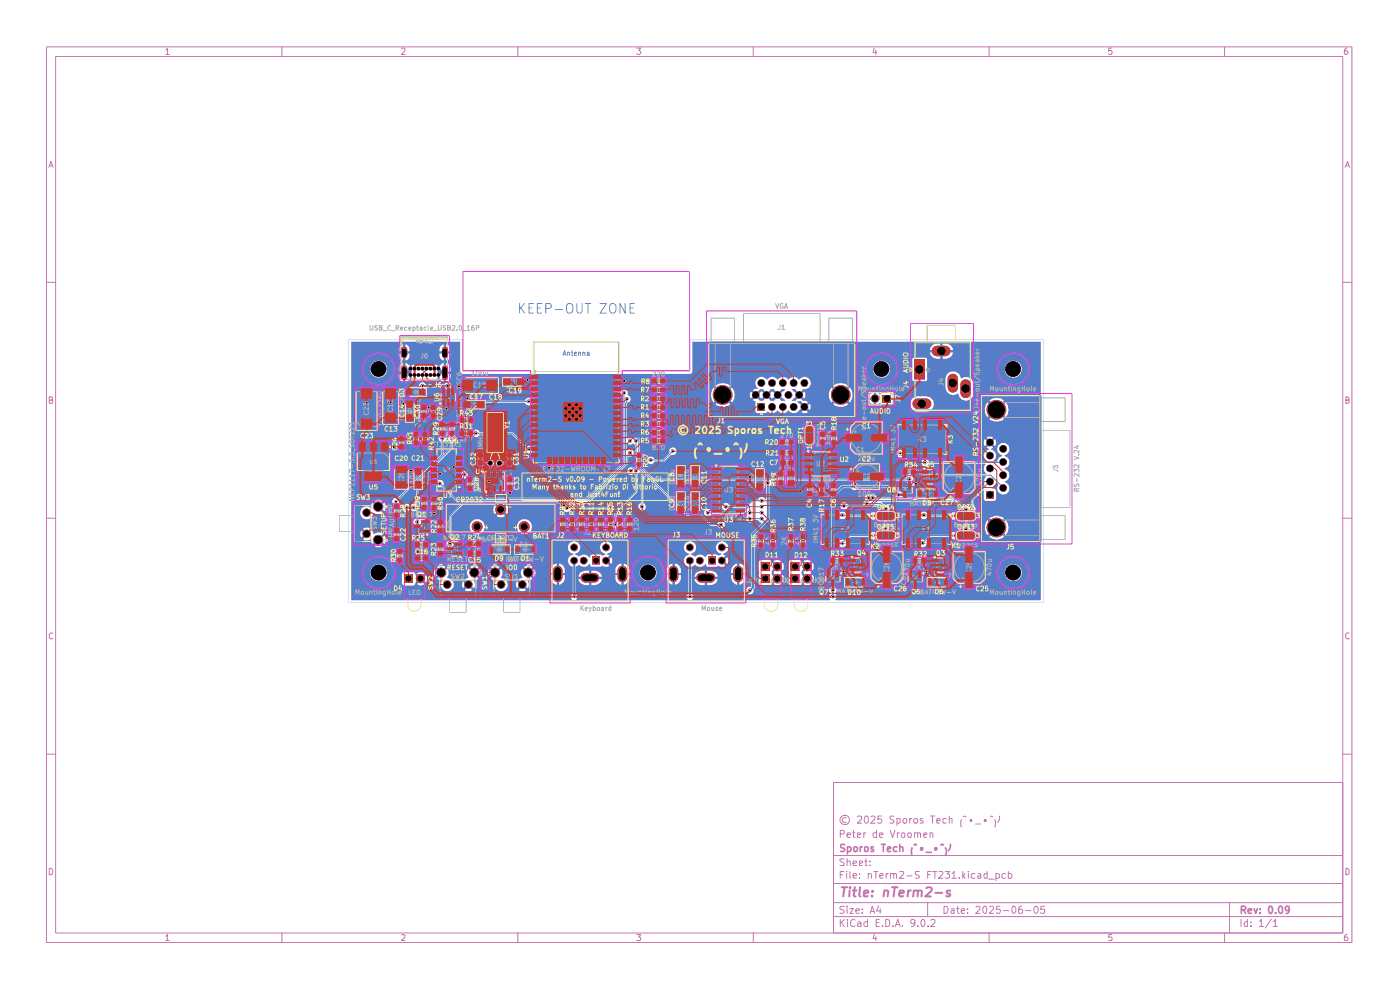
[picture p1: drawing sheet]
<svg xmlns="http://www.w3.org/2000/svg" width="297mm" height="210mm" viewBox="0 0 297 210" stroke-linecap="round" stroke-linejoin="round" font-family="sans-serif">
<g fill="none" stroke="#c573ad" stroke-width=".21">
<path d="M9.9 9.9h276.9v190h-276.9zM11.8 12h273.1v185.9h-273.1zM35.2 10.6l.3-.4v1.4M35.2 11.6h.7M59.8 9.9v2.1M85.2 10.4l.2-.2 .4 .1 .1 .5-.8 .8h.8M109.8 9.9v2.1M135.1 10.2h.8l-.4 .5 .4 .3v.3l-.2 .3-.6-.2M159.8 9.9v2.1M185.5 10.2l-.3 .9h.8M185.8 10.6v1M209.8 9.9v2.1"/>
<path d="M235.8 10.2h-.6v.7l.1-.2 .5 .1v.7l-.5 .1-.1-.2M259.8 9.9v2.1M285.8 10.2a.58 .58 0 0 0-.6 .6l.1 .7 .4 .1 .3-.3v-.3l-.3-.3h-.3l-.2 .3M10.4 35.5l.4-1.3 .5 1.3M10.5 35.2h.6M285.4 35.5l.5-1.3 .4 1.3M285.5 35.2h.6M9.9 59.9h1.9M284.9 59.9h1.9M10.5 84.9h.5l.1-.2v-.3l-.1-.2h-.5v1.3h.6l.1-.4-.1-.2h-.1M285.5 84.9h.5l.2-.5-.2-.2h-.5v1.3l.7-.1v-.4l-.2-.1M9.9 109.9h1.9"/>
<path d="M284.9 109.9h1.9M11.2 134.3l-.3-.1-.4 .4v.6l.2 .3 .5-.1M286.2 134.3l-.2-.1a.74 .74 0 0 0-.3 1.3l.5-.1M9.9 160h1.9M284.9 160h1.9M176.8 166h108.1v31.9h-108.1zM178.3 176.9l.7-.1 .1-.5-.2-.2h-.6v1.6M179.5 173.5l-.4-.1-.3 .2a.55 .55 0 0 0 0 .7 .55 .55 0 0 0 .7 .1M179.7 177.2l.8-.2-.1-.3h-.4l-.3 .1 .1 .8h.6M180.9 176.7h.5M181.1 176.1v1.3l.3 .3M181.9 177.2l.7-.2-.1-.3h-.6v.9h.6"/>
<path d="M181.9 173.3l.3-.2 .5 .2v.5l-.8 .8h.8M183.3 176.7v1M183.7 176.7h-.4v.2M183.7 173.1l.3 .1 .2 .2v1l-.4 .2a.88 .88 0 0 1-.1-1.5zM184.8 173.3l.6-.2 .2 .4-.9 1.1h.9M186 176.7h-.5l-.3 .2 .2 .7h.6M186 176.1v1.6M186.6 177.2l.7-.2-.1-.3h-.4l-.2 .1v.8h.6M187 173.1h-.7l-.1 .8 .2-.2h.4l.3 .3v.4l-.3 .2h-.4l-.2-.2M188.8 176.1l.6 1.6 .5-1.6M189.6 173.2l-.5-.1-.3 .2a.62 .62 0 0 0 .8 .7v.4a.64 .64 0 0 1-.8 .1M190.3 173.7l.4-.1 .3 .2v.6l-.3 .2-.4-.1"/>
<path d="M190.3 173.6v1.5M190.4 176.7v1M190.8 176.7l-.4 .2M191.3 176.7h.6v.9l-.4 .1-.2-.2zM191.6 173.8l.3-.2 .3 .1 .2 .7a.47 .47 0 0 1-.4 .2 .47 .47 0 0 1-.4-.2zM192.7 176.7h.5v.9l-.4 .1-.1-.2zM193 173.6v1M193.4 173.6l-.4 .3M193.9 173.8l.3-.2 .3 .1 .2 .7a.47 .47 0 0 1-.4 .2 .47 .47 0 0 1-.5-.2zM194 176.7h.4l.3 .1v.9M194 176.7v1M194.7 176.8l.2-.1 .4 .1v.9"/>
<path d="M195.8 173.7a.35 .35 0 0 0-.4-.1 .35 .35 0 0 0-.2 .3l.7 .5-.3 .2-.4-.1M196 177.2l.6-.2-.1-.3h-.4l-.1 .1v.6l.1 .3 .4-.1M197.3 176.7h.4l.2 .1v.9M197.3 176.7v1M197.4 173.1h.9M197.8 173.1v1.5M198.7 174.1l.7-.1-.1-.4-.6 .1v.8h.6M200.7 173.7l-.4-.1-.3 .3 .1 .6h.6M201.4 173.8l.1-.2 .5 .1v.9M201.4 173.1v1.5M204 173.9l-.2 .2v1l.2 .3M204.3 173.3l.4-.2 .2 .2"/>
<path d="M205.9 174.1l.1 .2 .1-.2M205.9 174l.1-.1 .1 .1M205.9 173.9h.1l.2 .1-.2 .3-.2-.3zM205.9 173.9v.3M206 173.9v.4M206.1 173.9v.3M207 174.8h1.1M208.8 174.1l.2 .2 .2-.2M208.8 174l.2-.1 .2 .1M208.8 173.9h.2l.2 .1-.2 .3-.2-.1zM208.8 173.9v.3M208.9 173.9v.3"/>
<path d="M209 173.9v.4M209.1 173.9v.3M209.2 173.9v.3M210.1 173.3l.2-.2 .3 .2M211 173.9l.2 .5-.2 1M212 173.1v.9l-.4 .4M10.5 184.2a.68 .68 0 0 1 .7 .7 .68 .68 0 0 1-.7 .6zM35.2 198.6l.3-.4v1.3M35.2 199.5h.7M59.8 197.9v2M85.2 198.3h.7v.5l-.8 .7h.8M109.8 197.9v2"/>
<path d="M135.1 198.2h.8l-.4 .5 .3 .1v.6h-.7M159.8 197.9v2M176.8 194.4h108.1M176.8 191.5h108.1M176.8 187.4h108.1M176.8 181.5h108.1M178.3 195v1.5M178.3 185.5h.5M178.5 195.7l.6 .8M179 184.9h-.7v1.4M179.1 192.3a.67 .67 0 0 0-.9 .2l.1 .3a.62 .62 0 0 1 .7 .8 .64 .64 0 0 1-.8 .1M179.1 182.2h-.8l-.1 .4 .7 .4 .2 .3-.2 .3h-.7"/>
<path d="M179.1 195l-.8 .9M179.6 184.9h.1M179.6 185.3v1M179.7 192.2v.2M179.7 182.7h.6l.1 .9M179.7 182.2v1.4M179.7 192.7v1.1M179.8 195v.2M179.8 195.5v1M180.3 192.7h.8l-.8 1.1h.8M180.3 184.9v1.2l.2 .2M181 185.8l.7-.1-.1-.3-.4-.1-.2 .2 .1 .7h.5"/>
<path d="M181 183.2l.7-.2-.1-.3h-.5l-.1 .1 .1 .8h.5M181.4 195.2l-.4-.2-.5 .4v.8l.5 .3 .4-.1M181.6 193.2l.7-.1-.1-.3-.4-.1-.2 .2v.8h.6M182 195.6l.4-.1 .3 .2v.8M182.3 186.2v.1M182.3 185.4v.1M182.3 183.2l.7-.2-.1-.3h-.6v.9h.6M182.7 195.9l-.5 .1-.3 .2 .3 .3h.5M182.9 193.6v.2M182.9 192.8v.1M183.4 182.7h.6M183.7 182.2v1.4h.3"/>
<path d="M184 195.6a.52 .52 0 0 0-.7 .2l.1 .7h.6M184 195v1.5M184.2 185.5l.1-.1a.36 .36 0 0 1 .6 .1v.8M184.2 185.3v1M184.5 183.5v.1M184.5 182.7v.1M184.6 193.8l.4-1.6 .5 1.6M184.7 193.3h.8M185.4 184.9h.8M185.5 198.2l-.3 .9h.8M185.8 184.9v1.4M185.8 198.7v.8"/>
<path d="M185.9 195.7h.5M186.4 192.1l-.4 1.1h.9M186.6 195h-.7v1.5h.7M186.6 185.8l.7-.1v-.3l-.4-.1-.3 .2 .1 .7h.6M186.7 192.7v1.1M187.2 196.4v.1M187.9 195a.77 .77 0 0 1 .9 .8 .77 .77 0 0 1-.9 .7zM188 185.3v1M188.4 185.3l-.4 .3M188.9 185.5l.1-.1a.36 .36 0 0 1 .6 .1v.8M188.9 185.3v1M189.4 196.4v.1"/>
<path d="M189.6 185.5l.2-.2 .3 .1 .1 .9M189.9 196.5l.6-1.5 .5 1.5M190.1 196.1h.7M190.9 184.9h.7l.1 .4-.9 1h.9M191.5 196.4v.1M192.4 185.8h1.1M194.1 195.7a.52 .52 0 0 1-.9 .1l.1-.7a.52 .52 0 0 1 .8 .2l-.1 .9-.3 .3h-.4M194.7 196.4v.1M195 184.9h-.8v.5l.8 .5-.1 .3h-.7M195.5 195.1l.2-.1a.78 .78 0 0 1 .6 .6 .78 .78 0 0 1-.3 .8l-.1 .1a.89 .89 0 0 1-.4-1.4zM196.8 185.5h.5M196.8 191.5v2.9"/>
<path d="M196.9 196.4v.1M197.5 195.2l.2-.2 .5 .1 .1 .6-.9 .8h.9M197.5 184.9h-.7v1.4M197.8 184.9h.9M198.3 184.9v1.4M199.2 184.9h.7l.1 .4-.9 1h.9M200.3 192.2a.77 .77 0 0 1 .8 .8 .77 .77 0 0 1-.8 .8zM200.5 184.9h1l-.5 .5 .3 .1 .2 .2-.1 .5h-.9M201.8 192.8h.6v1M202 185.3l.4-.4v1.4M202 186.3h.9M202.4 193.1l-.7 .2 .1 .4h.6"/>
<path d="M202.9 192.7h.6M203.2 192.2v1.3l.3 .3M203.5 186.2v.1M203.9 193.2l.8-.1-.1-.3-.4-.1-.3 .2 .1 .8h.6M204.3 184.9v1.4M204.3 185.8l.5 .5M204.8 185.3l-.5 .6M205.3 193.6v.2M205.3 192.8v.1M205.4 184.9h.1M205.4 185.3v1M206.8 185.4l-.4-.1-.4 .3 .1 .6h.7"/>
<path d="M207 192.4l.3-.2 .5 .1 .1 .6-.9 .9h.9M207.5 185.4h.5l.1 .9M208.1 185.7l-.6 .1-.1 .2 .2 .3 .5-.1M208.8 192.2h.2a1 1 0 0 1 0 1.6l-.4-.4a.99 .99 0 0 1 .2-1.2zM209.4 185.4l-.4-.1-.3 .3 .1 .6h.6M209.4 184.9v1.4M209.8 186.5h1.1M209.8 197.9v2M209.9 192.4l.6-.2 .3 .5-1 1.1h1M211.3 185.4l.4-.1 .3 .3v.6h-.7M211.3 185.3v1.5M212.1 192.2h-.7v.7h.7a.6 .6 0 0 1-.1 .9h-.5l-.1-.2"/>
<path d="M212.9 193.2h1.1M213.3 185.4l-.4-.1-.3 .3v.6h.7M213.9 185.4l.4-.1 .4 .3-.1 .6h-.7M213.9 184.9v1.4M214.8 192.4l.2-.2a.82 .82 0 0 1 .5 .8 .82 .82 0 0 1-.5 .8l-.2-.2-.1-.4zM216.8 192.2l-.4 .1-.3 .3v1l.3 .2 .5-.2v-.7l-.5-.1-.3 .1v.2M217.5 193.2h1.2M219.4 192.5l.3-.3a.82 .82 0 0 1 .6 .8 .82 .82 0 0 1-.6 .8l-.2-.2-.2-.4zM221.6 192.2h-.8v.7h.8v.7l-.2 .2-.6-.2M235.8 198.2h-.6v.6h.6v.7l-.6-.1M259.8 197.9v2M260.8 191.5v6.4"/>
<path d="M263.3 195v1.5M264.6 195.6l-.4-.1-.3 .3v.4l.3 .3h.4M264.6 195v1.5M265.4 196.4v.1M265.4 195.6v.1M267.2 195.4l.4-.4v1.5M267.2 196.5h.8M269.7 194.9l-1.3 2M270.1 195.4l.4-.1v-.3v1.5M270.1 196.5h.9M285.5 184.2l.5 .1 .2 .2v.7l-.4 .3h-.3zM285.8 198.2l-.4 .1a1.08 1.08 0 0 0-.1 1.2h.5l.2-.5-.3-.3h-.3l-.2 .3"/>
<circle cx="179.2" cy="173.9" r="1"/>
</g>
<g fill="none" stroke="#c573ad" stroke-width=".34">
<path d="M179.2 179.2a.64 .64 0 0 0-.9 .1v.4l.7 .3 .2 .4a.6 .6 0 0 1-.9 .1M179.8 179.7a.52 .52 0 0 1 .7 .2v.5a.52 .52 0 0 1-.7 .1M179.8 179.6v1.5M181.1 179.8l.1-.1a.45 .45 0 0 1 .7 .2v.5a.45 .45 0 0 1-.8 .1zM182.5 179.6v1M182.9 179.6l-.4 .3M183.4 179.8l.1-.1a.45 .45 0 0 1 .7 .2v.5a.45 .45 0 0 1-.8 .1zM185.3 179.7h-.5v.3l.4 .1 .2 .3-.2 .2-.4-.1M187 179.1h.8M187.4 179.1v1.5M190.3 179.7l-.5-.1-.3 .3v.5l.3 .2 .5-.1M190.9 179.8l.1-.1a.36 .36 0 0 1 .6 .2v.7"/>
<path d="M190.9 179.1v1.5M193.5 179.9l-.2 .6 .2 .9M193.9 179.3l.3-.3 .2 .3M195.4 180h.3M195.4 179.9h.3v.3h-.3zM195.4 179.9v.3M195.5 179.9v.4M195.6 179.9v.3M195.7 179.9v.3M198.4 180h.3M198.4 179.9h.3v.1l-.2 .3-.2-.3zM198.4 179.9v.3"/>
<path d="M198.5 179.9v.4M198.6 179.9v.3M198.7 179.9v.3M199.6 179.3l.3-.3 .3 .3M200.5 179.9l.3 .6-.3 .9M201.6 179.1v.5l-.4 .9M188.3 180.1l.6-.1v-.3l-.5-.1-.1 .3v.6h.6M195.4 180.1l.1 .2 .2-.2M196.5 180.8h1.1M198.4 180.1l.1 .2 .2-.2M263.4 193l.7-.1 .2-.4-.4-.3h-.5v1.6M263.8 193l.5 .8"/>
<path d="M264.8 193.2l.8-.1-.1-.3-.5-.1-.2 .2 .1 .8h.6M266.1 192.7l.3 1.1 .3-1.1M267.3 193.6v.2M267.3 192.8v.1M269.3 192.3l.1-.1a.78 .78 0 0 1 .6 .6 .78 .78 0 0 1-.2 .8l-.2 .2a.89 .89 0 0 1-.3-1.5zM270.6 193.6v.2M271.3 192.5l.3-.3 .5 .3v.9l-.4 .4-.4-.4zM273.5 192.8l-.2 .4h-.4l-.2-.4v-.3l.2-.3 .5 .1a1.19 1.19 0 0 1-.3 1.5h-.3"/>
</g>
<g fill="none" stroke="#c573ad" stroke-width=".42">
<path d="M178.6 188.2h1.1M179.1 188.2l-.2 2M180.2 188.9v1.3M180.3 188.2v.2M180.9 188.9h.8M181.4 188.2l-.3 1.7 .4 .3M182.5 188.2l-.2 1.7 .2 .3M183.3 189.6l.9-.3-.1-.3a.6 .6 0 0 0-.8 .1v1h.8M185 190v.2M185.2 189v.1h-.2l.2-.1-.1 .1M187.6 189.1l.3-.2 .5 .1-.1 1.2M187.6 188.9l-.2 1.3"/>
<path d="M189.2 188.2h1.2M189.8 188.2l-.2 2M190.7 189.6l1.1-.3-.1-.3a.6 .6 0 0 0-.9 .1v1h.8M192.7 188.9l-.2 1.3M193.2 188.9l-.6 .3M193.9 189.1l.1-.1a.48 .48 0 0 1 .7 .1l-.1 1.1M193.9 188.9l-.2 1.3M194.7 189.1a.47 .47 0 0 1 .5-.2 .47 .47 0 0 1 .4 .2l-.1 1.1M196.5 188.4l.9-.2 .3 .3-.2 .6-1.2 1.1h1.1M198.5 189.4h1.4M201.6 189a.48 .48 0 0 0-.8 .2l.3 .4h.4l.1 .3a.6 .6 0 0 1-.9 .2"/>
</g>
<g fill="#39fdec">
<circle cx="128.6" cy="119" r=".8"/>
<circle cx="128.6" cy="116.2" r=".8"/>
</g>
<path d="M132 121v1.5" fill="none" stroke="#39fdec" stroke-width="2"/>
<g fill="#39fdec">
<circle cx="146.4" cy="119" r=".8"/>
<circle cx="146.4" cy="116.2" r=".8"/>
</g>
<path d="M142.9 121v1.5" fill="none" stroke="#39fdec" stroke-width="2"/>
<g fill="#39fdec">
<path d="M167.8 119.3h1.8v1.8h-1.8z"/>
<path d="M167.8 121.8h1.8v1.8h-1.8z"/>
<path d="M161.5 119.3h1.7v1.8h-1.7z"/>
<path d="M161.5 121.8h1.7v1.8h-1.7z"/>
<path d="M150.3 118.1h1.6v1.6h-1.6z"/>
<circle cx="137.5" cy="121.5" r="1.65"/>
<circle cx="164.9" cy="120.2" r=".97"/>
<circle cx="164.9" cy="122.8" r=".97"/>
<circle cx="171.3" cy="120.2" r=".97"/>
<circle cx="148.5" cy="119" r=".8"/>
<circle cx="153.2" cy="119" r=".8"/>
<circle cx="153.2" cy="116.2" r=".8"/>
</g>
<path d="M148.7 122.5h2M156.6 121v1.5" fill="none" stroke="#39fdec" stroke-width="2"/>
<g fill="#39fdec">
<path d="M160.8 85.5h1.5v1.6h-1.5z"/>
<circle cx="153.3" cy="83.8" r="2.07"/>
<circle cx="160.4" cy="83.8" r=".8"/>
<circle cx="162.6" cy="83.8" r=".8"/>
<circle cx="161.5" cy="81.3" r=".8"/>
<circle cx="163.8" cy="81.3" r=".8"/>
<circle cx="163.8" cy="86.4" r=".8"/>
<circle cx="166.1" cy="86.4" r=".8"/>
<circle cx="168.4" cy="86.4" r=".8"/>
<circle cx="165" cy="83.8" r=".8"/>
<circle cx="167.3" cy="83.8" r=".8"/>
<circle cx="80.3" cy="78.3" r="1.65"/>
<circle cx="87.1" cy="79.6" r=".38"/>
<circle cx="87.1" cy="78.2" r=".38"/>
<circle cx="88" cy="78.2" r=".38"/>
</g>
<path d="M85.8 74.2v1.1M85.8 78.1v1.9" fill="none" stroke="#39fdec" stroke-width="1.3"/>
<g fill="#39fdec">
<circle cx="89.7" cy="79.6" r=".38"/>
<circle cx="88.8" cy="79.6" r=".38"/>
<circle cx="88" cy="79.6" r=".38"/>
<circle cx="88.8" cy="78.2" r=".38"/>
<circle cx="91.3" cy="79.6" r=".38"/>
<circle cx="90.5" cy="79.6" r=".38"/>
<circle cx="89.7" cy="78.2" r=".38"/>
<circle cx="90.5" cy="78.2" r=".38"/>
<circle cx="91.3" cy="78.2" r=".38"/>
<circle cx="92.2" cy="78.2" r=".38"/>
<circle cx="93" cy="78.2" r=".38"/>
</g>
<path d="M94.4 74.2v1.1M94.4 78.1v1.9" fill="none" stroke="#39fdec" stroke-width="1.3"/>
<g fill="#39fdec">
<path d="M125.7 118.1h1.5v1.6h-1.5z"/>
<circle cx="93" cy="79.6" r=".38"/>
<circle cx="92.2" cy="79.6" r=".38"/>
<circle cx="77.8" cy="108.8" r=".89"/>
<circle cx="80.3" cy="107.5" r="1.06"/>
<circle cx="123.9" cy="119" r=".8"/>
<circle cx="121.8" cy="119" r=".8"/>
</g>
<path d="M118.3 121v1.5M124.2 122.5h1.9" fill="none" stroke="#39fdec" stroke-width="2"/>
<g fill="#39fdec">
<path d="M85.8 121.9h1.8v1.8h-1.8z"/>
<path d="M209.2 104.1h1.6v1.6h-1.6z"/>
<path d="M187.3 83.7h1.8v1.7h-1.8z"/>
<circle cx="99.4" cy="124" r=".89"/>
<circle cx="94.9" cy="124" r=".89"/>
<circle cx="100.7" cy="121.5" r="1.06"/>
<circle cx="106.3" cy="124" r=".89"/>
<circle cx="105.1" cy="121.5" r="1.06"/>
<circle cx="101.3" cy="111.8" r="1.14"/>
<circle cx="93.6" cy="121.5" r="1.06"/>
<circle cx="80.3" cy="121.5" r="1.65"/>
<circle cx="77.8" cy="113.3" r=".89"/>
<circle cx="80.3" cy="114.5" r="1.06"/>
<circle cx="89.2" cy="122.8" r=".97"/>
<circle cx="110.8" cy="124" r=".89"/>
<circle cx="112.1" cy="121.5" r="1.06"/>
<circle cx="121.8" cy="116.2" r=".8"/>
<circle cx="111.2" cy="111.8" r="1.14"/>
<circle cx="106.3" cy="108.1" r="1.14"/>
<circle cx="106" cy="98.3" r=".55"/>
<circle cx="104" cy="98.3" r=".55"/>
<circle cx="215" cy="121.5" r="1.65"/>
<circle cx="212.8" cy="103.5" r=".8"/>
<circle cx="212.8" cy="100.8" r=".8"/>
<circle cx="212.8" cy="98" r=".8"/>
<circle cx="212.8" cy="95.2" r=".8"/>
<circle cx="211.4" cy="111.9" r="2.07"/>
<circle cx="210.1" cy="102.2" r=".8"/>
<circle cx="210.1" cy="99.4" r=".8"/>
<circle cx="210.1" cy="96.7" r=".8"/>
<circle cx="185.7" cy="84.6" r=".89"/>
<circle cx="171.3" cy="122.8" r=".97"/>
<circle cx="178.4" cy="83.8" r="2.07"/>
<circle cx="170.7" cy="86.4" r=".8"/>
<circle cx="169.6" cy="83.8" r=".8"/>
<circle cx="166.1" cy="81.3" r=".8"/>
<circle cx="168.4" cy="81.3" r=".8"/>
<circle cx="170.7" cy="81.3" r=".8"/>
<circle cx="211.4" cy="86.9" r="2.07"/>
<circle cx="210.1" cy="93.9" r=".8"/>
<circle cx="215" cy="78.3" r="1.65"/>
</g>
<path d="M198.7 74.5h1.8M202.1 80.4v1.8M204.8 81.6v1.7" fill="none" stroke="#39fdec" stroke-width="2.2"/>
<path d="M194 76.4h2.2v4h-2.2z" fill="#39fdec"/>
<path d="M194.7 85.6h1.8" fill="none" stroke="#39fdec" stroke-width="2.2"/>
<circle cx="187" cy="78.3" r="1.65" fill="#39fdec"/>
<g fill="#567dc8">
<path d="M164.5 120.3l.3 .3-.7 .7v.3l.7 .7-.3 .4-.8-.8v-.3v-.5z"/>
<path d="M170.9 120.3l.3 .3-.8 .7v.3l.8 .7-.3 .4-.8-.8-.1-.3 .1-.5z"/>
<path d="M169.2 85.1h.7l.7 .7-.4 .4-.8-.6z"/>
<path d="M163.1 83.9l.6 .6 .8-.6 .3 .4-.6 .8h-.7l-.7-.8z"/>
<path d="M168.4 84.5l.7-.6 .3 .4-.7 .8h-.6l-.1-.2z"/>
<path d="M165.4 83.9l.8 .6 .3 .4-.1 .2h-.6l-.7-.8z"/>
<path d="M160.9 83.9l.6 .6 .7-.6 .4 .4-.6 .7h-.9l-.6-.7z"/>
<path d="M161.1 82.6l.9-.1 .6 .8-.4 .3-.7-.5-.6 .5-.4-.3z"/>
<path d="M163.4 82.6l.8-.1 .6 .8-.3 .3-.8-.5-.6 .5-.3-.3z"/>
<path d="M168 82.6l.8-.1 .6 .8-.3 .3z"/>
<path d="M165.8 82.5h.7v.2l-1.1 .9-.3-.3z"/>
<path d="M93.2 78.1l.7 .6-.2 .2 .2 .2-.6 .6-.3-.4 .4-.4-.4-.3z"/>
<path d="M86.9 78.1v.3h.2l-.3 .5 .3 .3-.2 .3v.2l-.6-.6v-.5z"/>
<path d="M74.5 72.5h23l.1 6.5 .4 .3h48.5l.4-.4v-.8h38.3v.7a1.83 1.83 0 0 0 2.2 1.3 1.81 1.81 0 0 0 1.4-1.9 1.81 1.81 0 0 0-1.7-1.7 1.81 1.81 0 0 0-1.9 1.6h-38.3v-1.7h46.6l.1 4.4 2.8 .1 .3-.3v-.3h3.9v2a1.69 1.69 0 0 0 2.7 1.2l.1 .2a1.57 1.57 0 0 0 1.7 1.3 1.69 1.69 0 0 0 1.4-1.3v-2.5l-.3-.5a1.62 1.62 0 0 0-2.2-.4h-.2l-.1-.5a1.54 1.54 0 0 0-1.1-1 1.67 1.67 0 0 0-2 1.5h-3.9v-2.2h16.5v.7a1.83 1.83 0 0 0 2.1 1.3 1.81 1.81 0 0 0 1.5-1.9 1.81 1.81 0 0 0-1.8-1.7 1.81 1.81 0 0 0-1.8 1.6h-16.5v-2l-.4-.2h-2.4l-.4 .2v.3h-46.6v-2.2h52.2v.6h-1.8a1.74 1.74 0 0 0 2.2 1.3v-1h.5v1h.7l.7-.2a1.21 1.21 0 0 0 .8-1.1h-1.9v-.6h1.9l-.2-.5-.3-.5a1.89 1.89 0 0 0-1.7-.3v1h-.5v-1h-1a1.75 1.75 0 0 0-1.2 1.3h-50.4v-1.7l73.9 .1v54.6l-43.5 .1-.1-.2 .3-.3v-.5l-.3-.5 .3-.3a1.13 1.13 0 0 0-.6-1.1v-3.1h36.3a1.82 1.82 0 0 0 1.8 2 1.82 1.82 0 0 0 1.8-2 1.82 1.82 0 0 0-2.2-1.6 1.66 1.66 0 0 0-1.4 1.6h-36.3v-6.1h1v.4l.5 .5 .8-.2 .3-.3v-.5h15.5v.4a.84 .84 0 0 0 1.2 .5l.3-.4v-.8l.9-.9h4.3a.8 .8 0 0 0 1.3 .3 .8 .8 0 0 0-.3-1.3h-.5l-.6 .5h-4.3l-1.1 1.1h-.7l-.3 .1-.2 .5h-15.5l-.1-.1 1-1.1 4.2 .1a.81 .81 0 0 0 1.2 .3l.3-.4v-.5a.86 .86 0 0 0-.8-.6 .86 .86 0 0 0-.8 .6h-4.3l-1.1 1.1a.96 .96 0 0 0-1.2 .7h-1v-6h1v.4a.86 .86 0 0 0 .8 .5 .86 .86 0 0 0 .8-.5l5 .1a.81 .81 0 0 0 1.3 .4 .81 .81 0 0 0-.3-1.4h-.6l-.4 .5h-5a.81 .81 0 0 0-.8-.7 .81 .81 0 0 0-.8 .7h-1v-3.7l1.9-2h1.8a.81 .81 0 0 0 1.4 0h6.7l1.2 1.2v.7h-4a.8 .8 0 0 0-1.2-.4l-.5-.2-.3 .1-.3 .3v.9l-.3 .2-.3 .8h-3.2l-.5-.6-.6 .1a.84 .84 0 0 0-.4 .8 .84 .84 0 0 0 .5 .7l.7-.1 .4-.5h6.5l1.2 1.2v2.6a.83 .83 0 0 0-.3 1.4 .83 .83 0 0 0 1.3-.4v-.5l-.6-.5v-2.1h7.2v.4a.86 .86 0 0 0 .7 .5 .86 .86 0 0 0 .9-.5l4.7 .1a.81 .81 0 0 0 1.4 .4 .81 .81 0 0 0-.4-1.4h-.6l-.4 .5h-4.7a.81 .81 0 0 0-.8-.7 .81 .81 0 0 0-.8 .7h-7.2v-.4a.85 .85 0 0 0 .7-1.1 .85 .85 0 0 0-1.2-.5l-.5-.5 .1-.2h15.2l2.4 2.4v2.6l-.4 .3-.1 .7 .5 .5 .7-.1a.77 .77 0 0 0 .2-1.1h3.4v.5l.5 1.2 .6-.6 .4 .3-.6 .7a2.36 2.36 0 0 0 3.1 0l-.7-.7 .5-.3 .6 .6a2.46 2.46 0 0 0 0-3.2l-.6 .7-.5-.3 .7-.7a2.36 2.36 0 0 0-3.1 0l.6 .7-.4 .3-.6-.7-.5 1.5h-3.4l-.4-.3v-2.6l.5-.3a.78 .78 0 0 0 1.2-.1 .78 .78 0 0 0-.3-1.1l-.1-1.4 2-2h.2v1.9l.3 .4h2.1l.2-.4v-1.9l-.4-.4h-.5l.1-.1a1.32 1.32 0 0 0 .8-1.1l.4 .3v.4a1.13 1.13 0 0 0 .6 1.6 1.21 1.21 0 0 0 1.7-.7 1.21 1.21 0 0 0-.6-1.6l-.3-.1v-.2l.6-.3 .4-.7-.1-.9-.9-.7v-.2l.6-.2a1.44 1.44 0 0 0 .3-1.6l-.3-.5-.6-.2v-.3a1.38 1.38 0 0 0 .9-1.8 1.31 1.31 0 0 0-2.1-.3 1.31 1.31 0 0 0 .6 2.1l.1 .3a1.34 1.34 0 0 0-1.1 1.2h-.6l-.2-.3a1.33 1.33 0 0 0 .5-1.3 1.33 1.33 0 0 0-1-1.1l.5-.3-.6-.6 .4-.4 .6 .7 .1-.1a1.32 1.32 0 0 0-.1-1.5l-.6 .6-.4-.3 .6-.6-.4-.2-1 .2 .6 .6-.4 .3-.5-.6-.1 .1a1.32 1.32 0 0 0 .1 1.5l.5-.7 .4 .4-.6 .6 .5 .2-.1 .2a1.3 1.3 0 0 0-.9 1.8l.4 .4v.4l-12.1-.1a.83 .83 0 0 0-1.2-.5 .83 .83 0 0 0-.2 1.3 .83 .83 0 0 0 1.3-.2l.1-.1h11.9v.1l-.1 .2a2.1 2.1 0 0 0 .2 1.9h-13.4l-3.9-3.9a.84 .84 0 0 0-.4-1.2 .84 .84 0 0 0-1.2 .5v.5l.3 .4 .2 .1 .7-.1 4.1 4.1h13.5l.1 .3a1.5 1.5 0 0 0-.2 1.7l-2.9 2.9v1.5l-.4 .1-.4-.2-.6 .1-2-2h-11.1l-.1-.2a.74 .74 0 0 0-.5-1h-.6l-1.3-1.3h-7l-.5-.5h-.4l-.6 .5h-1.9l-2.2 2.2-.1 19.4a.77 .77 0 0 0-.2 1.3l.1 .1a.73 .73 0 0 0-.1 1.2v.2h-29.2l-.1-.1a.72 .72 0 0 0-.1-1.3v-3.6h1.6v.5h-1a1.74 1.74 0 0 0 2.2 1.3v-1h.5v1h.9l.9-.4 .5-.9h-1.1v-.5h1.1l-.1-.3-.4-.6-.9-.3h-.9v1h-.5v-1h-.8a1.46 1.46 0 0 0-1.4 1.2h-.6v-1.4h8.4v.7h1v.4h-1v.7a1.7 1.7 0 0 0 1.3 1.3v-1.1h.5l.1 1.1a1.62 1.62 0 0 0 1.2-2h-1.1v-.4h1.1v-.7a1.46 1.46 0 0 0-1.3-1.4v1.1h-.5l-.1-1.1a1.63 1.63 0 0 0-1.2 1.4h-8.4l.1-.8 .5-.3h.3l.1 .3a1.42 1.42 0 0 0 1.8-.3l.3-.2 .2 .6h2.1l.2-.2 .6 .2h.6l.4-.1-.7-.7 .4-.4 .7 .6a1.12 1.12 0 0 0 0-1.4l-.7 .7-.4-.4 .7-.6-.6-.4 .7-.3a1.33 1.33 0 0 0-.1-2.2 1.33 1.33 0 0 0-2 .8 1.48 1.48 0 0 0 1.2 1.7 .78 .78 0 0 1-1.1 .1h-1.7l-.4 .2-.2 .5-.6-.5-.5-.2-1.2 .5-.8-.5v-.2h.1a1.38 1.38 0 0 0 .9-1.8 1.3 1.3 0 0 0-2.3-.2 1.3 1.3 0 0 0 .9 2l-.1 .3a1.33 1.33 0 0 0-.9 1.2 1.33 1.33 0 0 0 .8 1.3v5.7l-.4 .4 .3 1h-23.6v-.2l.2-.4v-.4l-.4-.4v-3.6h1.7v.5h-1.1l.1 .1a1.54 1.54 0 0 0 1.2 1.2h1v-1h.5v1a1.74 1.74 0 0 0 2.2-1.3h-1v-.5h1a1.49 1.49 0 0 0-1.4-1.2h-.8v1h-.5v-1l-1.1 .1a1.32 1.32 0 0 0-1.2 1.1h-.6v-1.4h8.5v.7h1v.4h-1v.8a1.7 1.7 0 0 0 1.2 1.2v-1.1h.5l.1 1.1 .9-.6 .2-.6v-.8h-1v-.4h1v-.3h2.2v.6a1.81 1.81 0 0 0 2.3 1.3 1.81 1.81 0 0 0 1.2-2.3h2.3v.7h.9v.4h-.9v.8a1.82 1.82 0 0 0 1.2 1.2v-1.1h.5v1.1l.9-.5a1.75 1.75 0 0 0 .3-1.5h-1v-.4h1v-1l-.2-.4a1.08 1.08 0 0 0-1-.7v1.1h-.5l-.1-1.1a1.36 1.36 0 0 0-1.1 1.4h-2.3l-.1-.3a1.8 1.8 0 0 0-1.9-.9 1.8 1.8 0 0 0-1.5 1.6h-2.2v-.7a1.46 1.46 0 0 0-1.1-1.1l-.1 1.1h-.5v-1.1l-.3 .1a1.28 1.28 0 0 0-.9 1.3h-8.5l.1-.8 .7-.3a1.35 1.35 0 0 0 2.1-.2l.2 .1v.3l.3 .2h2l.3-.2 .5 .2h.6l.4-.1-.7-.7 .3-.2 .1-.2 .7 .6a1.39 1.39 0 0 0 0-1.4l-.7 .7-.4-.4 .7-.6-.4-.2-.1-.3 .5-.1 .3-.4a1.22 1.22 0 0 0-.3-1.8l-.2-.1a1.31 1.31 0 0 0-1.7 .6 1.31 1.31 0 0 0 .6 1.7l.4 .1v.2l-.5 .3-.6-.3h-1.7l-.3 .2-.2 .5-.6-.5a1.44 1.44 0 0 0-1.7 .3l-.4-.3-.5-.2 .2-.2a1.3 1.3 0 0 0 .9-1.8 1.33 1.33 0 0 0-1.8-.6 1.33 1.33 0 0 0-.6 1.8l.5 .5 .5 .1v.2a1.36 1.36 0 0 0-1.1 1.2 1.36 1.36 0 0 0 .9 1.4l.1 5.6-.4 .5v.4l.2 .4-.1 .2h-46.7v-6h4.1v.6a1.82 1.82 0 0 0 1.8 1.4 1.82 1.82 0 0 0 1.7-1.5h3.2v1.9l.4 .5h2l1.1-1.4 .3 .4-.6 .7 .8 .3 .7-.3-.7-.7 .4-.4 .7 .8 .3-.8-.3-.8-.7 .7-.4-.4 .7-.6-.4-.3h2.4l.4 1 .6-.7 .4 .5-.7 .6 1 .3-.2 .8 .1 .3a1.36 1.36 0 0 0 1.4 1.2 1.36 1.36 0 0 0 1.3-1.5h1.7l.2 .9 .7-.7 .3 .4-.6 .7a1.34 1.34 0 0 0 1.6-.1l-.7-.6 .3-.4 .7 .7 .1-.1a1.84 1.84 0 0 0-.1-1.6l1-.3-.6-.6 .4-.5 .5 .7 .3-.3 .1-.7h1.3l.3 1 .7-.7 .3 .5-.7 .6 1.1 .3-.3 .8 .1 .3a1.36 1.36 0 0 0 1.5 1.2 1.36 1.36 0 0 0 1.2-1.5h1.8l.1 .9 .7-.7 .4 .4-.6 .7a1.34 1.34 0 0 0 1.5-.1l-.7-.6 .3-.4 .7 .7 .1-.1a1.84 1.84 0 0 0-.1-1.6l1-.3-.6-.6 .4-.5 .6 .7 .1-.1 .2-.6-.2-.8h3.4v.7h1.1v.4h-1.1a1.71 1.71 0 0 0 .5 1.7l.8 .3v-1.1h.5v1.1l.4-.1 .6-.5 .2-.6v-.8h-.9v-.4h.9v-1l-.2-.4-.5-.5-.5-.2v1.1h-.5l-.1-1.1a1.63 1.63 0 0 0-1.2 1.4h-3.4l-.1-.3-.7 .6-.3-.3 .6-.6a1.32 1.32 0 0 0-1.7 0l.6 .6-.4 .3-.6-.6-.1 .1a1.94 1.94 0 0 0 .1 1.9l-.7 .2 .6 .7-.4 .4-.7-.6-.1 .6h-1.8a1.44 1.44 0 0 0-1.4-1.3l.3-.7v-.7l-.3-.6-.6 .6-.4-.2 .6-.7-.2-.2h-1.2l-.4 .2 .7 .6-.3 .3-.7-.6-.3 .8h-1.3l-.1-.5-.3-.3-.6 .6-.3-.3 .6-.6-.2-.2-.8-.1-.7 .2-.1 .1 .7 .6-.3 .3-.7-.6a1.57 1.57 0 0 0 0 2l-.8 .2 .6 .7-.3 .4-.7-.6-.2 .6h-1.7a1.44 1.44 0 0 0-1.5-1.3l.4-.7-.1-1-.2-.3-.7 .6-.3-.3 .6-.6-.3-.2-.5-.1-.7 .1-.3 .2 .7 .6-.4 .3-.6-.6-.4 .8h-3.1l-.4 .2 .6 .7-.3 .4-.7-.7-.2-.6h-2.3l-.3 .4h-3.2a1.8 1.8 0 0 0-1.5-2.1 1.8 1.8 0 0 0-2 1.6h-4.1v-8.1h1.9l.2 .8 .7-.6 .3 .4-.6 .7a1.5 1.5 0 0 0 1.6 0h.1v.4l.3 .5 .7-.6 .3 .3-.6 .7a1.34 1.34 0 0 0 1.3 .3l.5-.3-.7-.7 .4-.3 .6 .6a1.32 1.32 0 0 0 0-1.8l-.6 .7-.4-.3 .7-.7-.5-.3a1.49 1.49 0 0 0-1.5 .3l-.2-.8-.8 .6-.3-.3 .7-.6-.1-.1a1.39 1.39 0 0 0-1.5 0l.6 .7-.3 .3-.7-.6-.2 .7h-1.9v-4.5h1.9v.4a1 1 0 0 0 1 1h.7a1.71 1.71 0 0 0 1.1-1.3h.1a1.54 1.54 0 0 0 1.9 0l-.7-.7 .4-.3 .6 .7 .1-.1a1.45 1.45 0 0 0-.1-1.8l-.6 .7-.4-.4 .4-.4h2.3a.73 .73 0 0 0 .7 .7 .73 .73 0 0 0 .8-.6v-.6l3.5-3.5 .1 4.4-.6-.1-.8 .5a1.04 1.04 0 0 0-1.1-.4 .83 .83 0 0 0-.4 .8 .83 .83 0 0 0 .6 .8h.4l.5-.4h.2l.4 .4 .7-.1 .1 1.5-.5 .4-.1 .7 .5 .5h.5l.4-.3 .2-.2v-.5l-.2-.4-.4-.1v-7.5h3.8v.4l.3 .3 .2 .2 .7-.1 3.1 3h1.2v.3l-2.8 2.8v5.1l-.4 .4-.1 .7a.81 .81 0 0 0 .7 .5 .81 .81 0 0 0 .8-.5 .77 .77 0 0 0-.4-1.1v-2.9h3.8l.3 1a1.6 1.6 0 0 0 1.9 .7 1.6 1.6 0 0 0 1.1-1.7h6.7v.4a1.63 1.63 0 0 0 1.7 1.3 1.63 1.63 0 0 0 1.6-1.5 1.72 1.72 0 0 0-1.3-1.7 1.64 1.64 0 0 0-2 1.5h-6.7l-.2-.5a1.54 1.54 0 0 0-1.1-1 1.64 1.64 0 0 0-2 1.5h-3.8v-2.1l2.7-2.7h6.7l.9 .8-.4 .3-.7-.7a1.44 1.44 0 0 0 0 1.8l.7-.7 .4 .3-.7 .9a1.54 1.54 0 0 0 1.8 0l-.8-.9 .4-.3 .7 .7 .3-.2v-1.3l-.3-.3-.7 .7-.4-.3 .9-.8h11.5l.1 .6 .6 .6a.88 .88 0 0 0 1.3 .5l.3-.5 7.7 .1a.83 .83 0 0 0 1.3 .3 .83 .83 0 0 0-.3-1.4h-.5l-.6 .6-4.8-.1v-.6l.9-.1 8.5-8.4v-1.5h.6l.4-.3 .1-.3v-.6a.7 .7 0 0 0-1.2-.2l-.3-.1v-1.3l1 .2 .5-.2 .3 .2v4.2l.3 .5-.8 .2a.8 .8 0 0 0-1.1 .8 .8 .8 0 0 0 1.2 .7l.1-.2 .3 .2v3.6l-4.4 4.4v1.8l-.3 .1-.2 .4v.5a.81 .81 0 0 0 .7 .5 .81 .81 0 0 0 .7-.4 .74 .74 0 0 0-.4-1.1v-1.7l4.4-4.4v-3.7l.7-.5 .1 6.6h-.2l-.3 .5a.74 .74 0 0 0 .5 1h.5l.5-.5-.1-.7-.4-.3v-6.3h.1l8.9 8.9h3.1l2.2 2.2h1.4l.2 .2a.84 .84 0 0 0 1.3-.2 1.03 1.03 0 0 0-.4-1 .73 .73 0 0 0-1.1 .5h-1.3l-2.1-2.1h-3l-6.9-6.9v-.2h23.2a1.05 1.05 0 0 0 .5 1.3l-.1 2.7a.91 .91 0 0 0-1.6 .1h-1.3l-1.3 1.3-3.5-.1a.84 .84 0 0 0-1.2-.4 .84 .84 0 0 0-.3 1.2l.4 .3h.6l.5-.5h3.4l-.6 .7h-6.6a.84 .84 0 0 0-1.2-.5l-.4 .5a.74 .74 0 0 0 .5 1.1h.5l.6-.6h6.6l.5-.4h.1l.3 .7a1.07 1.07 0 0 0-.1 1.3l.4 .2h.5l.5-.5h1.1v.3l.6 .3v.2l-2.1 2.1v11.3h-.4a.9 .9 0 0 0-.6 1.3l.4 .3h.5l.5-.5v-.6l.3-.3v-5.4h.8v1.9l.2 .3-.2 .2v2.1l.2 .2 2.4 .1 .2-.2v-.3l.8-.8 .3 .4-.7 .7h.1a1.34 1.34 0 0 0 1.5 0l-.7-.7 .3-.4 .7 .7 .1-.1a1.3 1.3 0 0 0-.1-1.5l-.7 .8-.3-.4 .7-.7v-.3l-.7-.7 .3-.3 .7 .7 .1-.1a1.3 1.3 0 0 0-.1-1.5l-.7 .7-.3-.3 .5-.5h1.8v1.9l.2 .3-.2 .2v2.1l.2 .3h2.3l.3-.2v-.3l.8-.8 .3 .4-.8 .7 .3 .1a1.16 1.16 0 0 0 1.3-.1l-.6-.7 .3-.4 .7 .7 .1-.1a1.3 1.3 0 0 0-.1-1.5l-.7 .8-.3-.4 .6-.7v-.3l-.6-.7 .3-.3 .7 .7 .1-.1a1.3 1.3 0 0 0-.1-1.5l-.7 .7-.3-.3 .6-.8a1.27 1.27 0 0 0-1.6 0l.8 .8-.3 .3-.8-.7v-.4l-.3-.2h-2.1l-.4 .5h-1.8l.1-.3a1.27 1.27 0 0 0-1.5 0l.7 .8-.3 .3-.8-.7v-.4l-.3-.2h-2l-.5 .5h-.8v-5.9l3.1-3.2v-7.1l.5-.4v-.8l28.6 .1a.76 .76 0 0 0 1.1 .4 .82 .82 0 0 0 .1-1.3 .82 .82 0 0 0-1.3 .3l-53.4 .1-3.1-3v-1h1.5v.4a.86 .86 0 0 0 1.4 .4l.2-.4h2.2l1.4-1.5 .6 .1a.8 .8 0 0 0 .3-1.3 .8 .8 0 0 0-1.3 .3v.7l-1.3 1.2h-1.9a.84 .84 0 0 0-.8-.6 .84 .84 0 0 0-.8 .7h-1.5v-4.4l-.2-.3-1.9-.1-.4 .3-.3-.1v-7.2l.9-.8v-.5l-.3-.4-.4-.2 .1-.2h17.7v.6l.5 1.1 .7-.6 .3 .4-.6 .7a2.55 2.55 0 0 0 3.1 0l-.6-.7 .4-.4 .6 .6 .4-.6 .2-1h3.2l.2 .8 .6-.6 .4 .4-.6 .6 .7 .3-.1 2.2 .3 .2h1.9l.3-.3 .7 .3h.7l.5-.2 .2-.4 .9 .6h.6l.6-.2 .2-.4 .7 .5 .8 .1 .5-.2 1-1 .4 .5-.6 .6 1 .1 .4-.1-.5-.7h.1l.2-.4 .6 .6 .2-.4-.2-1-.6 .6-.3-.4 .5-.5a.91 .91 0 0 0-1.1-.2l-.6-.8 .3-.4 .7 .6 .2-.9h4.9v.6l.5 1.1h.1l.6-.6 .4 .4-.6 .7a2.55 2.55 0 0 0 3.1 0l-.6-.7 .4-.4 .5 .6h.2l.4-1h4.4v.5h-.9l.3 .6 .5 .4h.3v-.8h.4v.8h.4l.5-.4 .5 .5h1.9l.4-.3h3.6v.5a1.56 1.56 0 0 0 1.2 1.2h2.5l.9-.5h11.3a2 2 0 0 0 .5 1.7l.6-.6 .4 .3-.6 .7 .1 .1a2.76 2.76 0 0 0 3-.1l-.7-.7 .5-.3 .6 .6a2.36 2.36 0 0 0 0-3.2l-.6 .7-.5-.4 .7-.6-.2-.1a2.26 2.26 0 0 0-2.9 .1l.6 .6-.4 .4-.6-.7-.3 .4-.2 1.1-11.3-.1a1.5 1.5 0 0 0 .2-1.8l-.6-.7-.6-.1h-2.1a1.6 1.6 0 0 0-1.5 1.5h-3.6v-2.1l-.4-.3h-1.9l-.4 .4-1-.4v1h-.4l-.1-1a1.16 1.16 0 0 0-1 1.1h-3.5v-.9l-.4-1-.2-.2-.5 .7-.4-.4 .6-.6-.1-.1a2.38 2.38 0 0 0-3 .1l.6 .6-.4 .4-.6-.7-.4 .6-.2 .8h-4.9l-.3-.5-.6 .5-.3-.3 .6-.8h.7l.4-.1a1.29 1.29 0 0 0 .3-2 1.29 1.29 0 0 0-2 .1l-.3-.1a1.21 1.21 0 0 0-2 .1l-.3-.1a1.21 1.21 0 0 0-2 .1l-.3-.1a1.21 1.21 0 0 0-2 .1h-.2l-.6-.4a1.28 1.28 0 0 0-1.6 .5 1.28 1.28 0 0 0 .4 1.7l-.1 .2a.91 .91 0 0 0-1 .2l.6 .6-.4 .3-.6-.5-.2 .6h-3.2l-.2-.9-.4-.6-.6 .7-.4-.4 .6-.6a2.36 2.36 0 0 0-3.1 0l.6 .6-.3 .4-.7-.7-.3 .3-.2 1.1h-17.7a1.03 1.03 0 0 0-.4-1 .89 .89 0 0 0-1.2 .9l.1 .4 .5 .3v13.8l-7.7 7.6h-20.7l-4.5-4.5 .1-.5-.4-.6h-.8a.84 .84 0 0 0-.3 1.1 .84 .84 0 0 0 1.2 .3l4.2 4.3v.2h-6.4l-2.8-2.9a.86 .86 0 0 0-.2-1 .86 .86 0 0 0-1.1-.1l-.3 .6h-3.8v-.1l4.1-4h10.3v.1a1.04 1.04 0 0 0 .9 .8 1.04 1.04 0 0 0 1.1-.6 .99 .99 0 0 0 1.4 .4 .99 .99 0 0 0 .2-1.4 .99 .99 0 0 0-1.5-.1v.2h-.3v-.2l-.5-.3-.8 .1a.87 .87 0 0 0-.5 1h-10.3l3.3-3.3v-1.3l.6-.5-.1-.7a1.04 1.04 0 0 0-1.1-.3l-.4 .5v.5l.6 .5v1l-1.6 1.5v-2.5l.6-.5-.1-.7 .7-.7h4.9a.83 .83 0 0 0 .6 .8 .83 .83 0 0 0 1-.5l6.7-.1 3 2.9a.84 .84 0 0 0 .8 1.2 .84 .84 0 0 0 .8-1.2 .84 .84 0 0 0-1.3-.3l-3-3h-7a.84 .84 0 0 0-1.2-.5l-.4 .3v.4h-4.9l6.5-6.5h9.5a.83 .83 0 0 0 1.3 .5 .83 .83 0 0 0 0-1.4 .83 .83 0 0 0-1.3 .5h-9.8l-7.2 7.3a.84 .84 0 0 0-1.1 .3 .84 .84 0 0 0 .3 1.1l.1 .1v2.6l-9.3 9.3a.73 .73 0 0 0-.8 .1 .73 .73 0 0 0-.3 .7h-2.3l.3-.2-.3-.2a1.5 1.5 0 0 0-1.4 .1l-.1 .1 .6 .6-.3 .4-.7-.7-.3 1a1.87 1.87 0 0 0-2 .3l-.3 .8h-1.9v-30.6h4.1a1.79 1.79 0 0 0 1.8 2 1.79 1.79 0 0 0 1.7-2h2.5v.7h.8v.5h-.8l.1 1.1 .6 .7h.2v-1.2l.2 .2 .3-.2v1.2l.4-.1 .4-.6 .6-.1h5.4l.5 .1 .5 .6 .3 .1v-1.2l.2 .2 .4-.2v1.3l-.4 .3h-4a.79 .79 0 0 0-1.1-.2 .79 .79 0 0 0-.2 1.1 .79 .79 0 0 0 1.2 .1l.2-.3h3.8l.2 .2a.81 .81 0 0 0 1.3-.2 .81 .81 0 0 0-.6-1.2l.4-.6 .1-1.1h-.9v-.5h.9v-.7l-.1-.5-.3-.4-.5-.2v1.1h-.6v-1.1l-.6 .5h-6.8l-.7-.5v1.1h-.5v-1.1l-.5 .2-.3 .4-.1 .5h-2.5l-.1-.6a1.8 1.8 0 0 0-2-1 1.8 1.8 0 0 0-1.4 1.6h-4.1v-4h10.1v.4h.8v.5h-.8l.1 .9 .6 .5h.2v-.8h.5v.8l.5-.1 .3-.4 .1-.9h-.8v-.5h.8v-.4h6.3v.4h.9v.5h-.9a1.19 1.19 0 0 0 .9 1.4v-.8h.6v.8l.5-.1 .3-.7v-.6h-.8v-.5h.8v-.6l-.3-.5-.4-.3h-.1v1.1l-.3-.1-.3 .1v-1.1h-.3l-.4 .5-.2 .5h-6.3l-.1-.5-.6-.5h-.2v1.1l-.2-.1-.3 .1v-1.1h-.3l-.5 .5-.1 .5h-10.1z"/>
</g>
<path d="M87.1 77.2v1M93 78.2l.1 2.7M93 78.6l.6 .5M93 77.2h.1M86.3 107.7h1.5M162.9 102.4v7.7l-3.1 3.2v11.2l-.7 .8M176.7 105.2v21.4" fill="none" stroke="#567dc8" stroke-width=".42"/>
<g fill="none" stroke="#567dc8" stroke-width=".21">
<path d="M93.8 96.5l-9.9 9.9M88.5 102.2v8.5M93.3 102.6l3.6 3.5M98.3 106.5l-2.8 2.9v5.9M138.6 101.6h54.3M145.6 109.1h3l2.1 2.2h2.2M158.7 107.1h.1M159 110h.1M159 108.7h2.6M159 110h2.6M161.6 107.5h-2.8l-1.3 1.2h-7.3M161.6 106.2h-2l-1.2 1.3h-4.4"/>
<path d="M180.3 113.6l-1.6 1.7M184.3 105.6l.6 .6M192.9 101.6h.1"/>
</g>
<circle cx="87.1" cy="77.2" r=".21" fill="#567dc8"/>
<path d="M87.1 78.5l-.6 .6M93 77.2v1" fill="none" stroke="#567dc8" stroke-width=".42"/>
<path d="M89.6 78.2v.2l.9 .9v.2" fill="none" stroke="#567dc8" stroke-width=".21"/>
<circle cx="87.1" cy="80.9" r=".21" fill="#567dc8"/>
<path d="M87.1 78.2v2.7M89.7 81.9h5.3" fill="none" stroke="#567dc8" stroke-width=".42"/>
<circle cx="95" cy="81.9" r=".21" fill="#567dc8"/>
<path d="M95.9 93v1.9l-7.4 7.3M101.6 85.1l-7.8 7.9v3.5M191 96.2l4.5 4.6h14.7l2.6 2.7M212.8 98l-16.6 .1M98.5 100.6h.1M178.7 109.3l.1 .1h6.5M179 107.3h.1M179 107.3h7.6M184.9 106.2h17.5l2.5 2.5M185.1 105.6h17.5l2.3 2.5M196 109.3v.1h6.3M210 102.1l-3.8 3.9v2" fill="none" stroke="#567dc8" stroke-width=".21"/>
<path d="M190.7 105l-1.9-1.8h-10.1l-2 2" fill="none" stroke="#567dc8" stroke-width=".42"/>
<circle cx="190.7" cy="105" r=".21" fill="#567dc8"/>
<path d="M180.3 113.6h5M183.8 106.8h3l1.1 1.1M186.6 107.3l1.2 1.2v3.6M202.4 113.6h-5.1l-1.6 1.6M204.4 108.2h.1M204.9 108.7v3.5" fill="none" stroke="#567dc8" stroke-width=".21"/>
<circle cx="121.8" cy="126.1" r=".21" fill="#567dc8"/>
<path d="M121.8 119v7.6" fill="none" stroke="#567dc8" stroke-width=".42"/>
<path d="M101 91.9h7.7l3.5 3.4M101.6 85.1h10.5M132.4 83.3h.1M132.4 83.3v14.6l-7.8 7.8h-21l-5.1-5.1M133 84.6v.7l-.3 .2v12.6l-8 8h-27.8M133 98.2l-8.4 8.4-26.3-.1M119.6 107.1h3.5M119.8 106.6h.1M120.3 107.7h9.2M122.9 106.6h.1M123.1 107.1h.1M123.4 106.6h.1" fill="none" stroke="#567dc8" stroke-width=".21"/>
<circle cx="146.4" cy="119" r=".21" fill="#567dc8"/>
<path d="M146.4 119v7.6" fill="none" stroke="#567dc8" stroke-width=".42"/>
<g fill="none" stroke="#567dc8" stroke-width=".21">
<path d="M77.6 85.2h.4v.4h-.4zM82.6 85.1h.4v.4h-.4zM83.3 94.6h.4v.4h-.4zM85.3 85.4h.5v.5h-.5zM87 99.6h.4v.4h-.4zM89.4 81.6h.4v.4h-.4zM90.7 86.2h.4v.4h-.4zM93.6 92.8h.5v.4h-.5zM94.5 86.4h.4v.5h-.4zM94.7 81.6h.5v.4h-.5zM95.7 92.8h.4v.4h-.4zM96 98.8h.4v.4h-.4z"/>
<path d="M97.1 81.7h.4v.4h-.4zM98.9 84.2h.4v.5h-.4zM100.8 91.7h.4v.4h-.4zM111.7 80.3h.4v.5h-.4zM111.9 84.9h.4v.4h-.4zM112 95.1h.4v.4h-.4zM116.2 99h.5v.4h-.5zM132.2 80.6h.4v.4h-.4zM132.2 83.1h.4v.5h-.4zM132.8 84.4h.4v.4h-.4zM133.4 93.3h.4v.4h-.4zM133.4 95.8h.4v.5h-.4z"/>
<path d="M133.6 99.6h.4v.5h-.4zM133.6 93.5h.1M133.6 93.5l.7-.7h.9l.3 .4v5.3l3.1 3.1M133.6 96l-.6 .6v1.6M133.8 99.9l.7-.6h.7l1 .9v7.3M134.7 99.6h.4v.5h-.4zM134.7 93.3h.4v.4h-.4zM134.9 99.9v4.4l-4.4 4.4v2.5M134.9 93.5v4.9l10.7 10.7M137.8 97.4h.4v.4h-.4zM142.5 95.5h.4v.4h-.4zM142.7 95.7l-1.9 1.9h-2.8"/>
<path d="M190.8 96h.4v.4h-.4zM196 97.9h.4v.4h-.4zM83.9 106.2l.3 .2-.1 .2-.3-.2zM86 107.4h.4v.5h-.4zM87.5 107.4h.5v.5h-.5zM88.3 110.5h.4v.4h-.4zM88.4 116.8h.4v.5h-.4zM91.9 108.7h.4v.4h-.4zM93.1 102.3h.4v.5h-.4zM93.1 100.2h.4v.5h-.4zM95.3 115h.4v.5h-.4zM98.3 100.4h.4v.4h-.4z"/>
<path d="M103.5 101.8h.4v.5h-.4zM108 104.3h.4v.4h-.4zM119.4 106.9h.4v.5h-.4zM120.1 107.5h.4v.5h-.4zM122.9 106.9h.4v.5h-.4zM129.3 107.5h.4v.5h-.4zM130.3 111h.4v.4h-.4zM136 107.3h.4v.4h-.4zM149.9 108.5h.5v.5h-.5zM152.7 111.1h.4v.4h-.4zM153.8 107.3h.4v.4h-.4zM158.8 100.9h.4v.5h-.4z"/>
<path d="M158.8 108.5h.4v.5h-.4zM158.8 109.8h.4v.4h-.4zM161.4 107.3h.4v.4h-.4zM161.4 106h.4v.4h-.4zM161.4 108.5h.4v.5h-.4zM161.4 109.8h.4v.4h-.4zM162.6 102.2h.5v.4h-.5zM169.5 104h.4v.4h-.4zM178.5 109h.4v.5h-.4zM178.5 115h.4v.5h-.4zM178.8 107.1h.4v.4h-.4zM181 102.9h.4v.5h-.4z"/>
<path d="M183.6 106.6h.5v.4h-.5zM184.1 105.4h.4v.4h-.4zM184.9 105.4h.4v.4h-.4zM185.1 109.2h.4v.4h-.4zM185.1 113.4h.4v.4h-.4zM186.4 102.4l.3 .2-.1 .2-.3-.2zM187.6 111.8h.4v.5h-.4zM187.7 107.7h.4v.4h-.4zM190.4 104.7h.4v.5h-.4zM192.7 101.4h.4v.5h-.4zM194.1 102.3h.4v.5h-.4zM195.5 115h.4v.4h-.4z"/>
<path d="M195.8 109h.4v.5h-.4zM202.1 109.2h.4v.4h-.4zM202.2 113.4h.4v.4h-.4zM204.7 112h.4v.4h-.4zM204.7 107.8h.4v.5h-.4zM206 107.8h.4v.4h-.4zM121.7 126.4l.3 .2-.1 .2-.3-.2zM146.3 126.4l.3 .2-.1 .2-.3-.2zM158.8 125h.4v.5h-.4zM176.4 126.3h.5v.5h-.5zM176.4 125h.5v.4h-.5zM178.7 121h.4v.4h-.4z"/>
<path d="M196.3 121h.4v.4h-.4z"/>
</g>
<g fill="#567dc8">
<path d="M125.7 118.1h1.5v1.6h-1.5z"/>
<circle cx="123.8" cy="118.9" r=".8"/>
<circle cx="121.8" cy="118.9" r=".8"/>
<circle cx="121.8" cy="116.1" r=".8"/>
</g>
<path d="M124.2 122.5h1.9" fill="none" stroke="#567dc8" stroke-width="2"/>
<circle cx="128.6" cy="118.9" r=".8" fill="#567dc8"/>
<path d="M132 121v1.5" fill="none" stroke="#567dc8" stroke-width="2"/>
<g fill="#567dc8">
<circle cx="148.5" cy="118.9" r=".8"/>
<circle cx="146.3" cy="118.9" r=".8"/>
<circle cx="146.3" cy="116.1" r=".8"/>
</g>
<path d="M142.9 121v1.5" fill="none" stroke="#567dc8" stroke-width="2"/>
<g fill="#567dc8">
<path d="M161.4 119.2h1.8v1.8h-1.8z"/>
<path d="M161.4 121.8h1.8v1.8h-1.8z"/>
<path d="M150.2 118.1h1.6v1.6h-1.6z"/>
<circle cx="137.5" cy="121.4" r="1.65"/>
<circle cx="164.9" cy="122.7" r=".97"/>
<circle cx="153.1" cy="118.9" r=".8"/>
<circle cx="153.1" cy="116.1" r=".8"/>
</g>
<path d="M148.7 122.5h2M156.6 121v1.5" fill="none" stroke="#567dc8" stroke-width="2"/>
<g fill="#567dc8">
<path d="M160.7 85.5h1.6v1.6h-1.6z"/>
<circle cx="123.1" cy="88.2" r=".38"/>
<circle cx="128.6" cy="116.1" r=".8"/>
<circle cx="153.3" cy="83.8" r="2.07"/>
<circle cx="166.1" cy="86.3" r=".8"/>
<circle cx="168.4" cy="86.3" r=".8"/>
<circle cx="170.6" cy="86.3" r=".8"/>
<circle cx="167.3" cy="83.8" r=".8"/>
<circle cx="169.5" cy="83.8" r=".8"/>
<circle cx="168.4" cy="81.2" r=".8"/>
<circle cx="170.6" cy="81.2" r=".8"/>
<circle cx="163.8" cy="86.3" r=".8"/>
<circle cx="160.3" cy="83.8" r=".8"/>
<circle cx="162.6" cy="83.8" r=".8"/>
<circle cx="165" cy="83.8" r=".8"/>
<circle cx="161.5" cy="81.2" r=".8"/>
<circle cx="163.8" cy="81.2" r=".8"/>
<circle cx="166.1" cy="81.2" r=".8"/>
<circle cx="80.3" cy="78.3" r="1.65"/>
<circle cx="87.1" cy="78.2" r=".38"/>
</g>
<path d="M85.8 74.2v1.1M85.8 78.1v1.9" fill="none" stroke="#567dc8" stroke-width="1.3"/>
<g fill="#567dc8">
<circle cx="93" cy="79.5" r=".38"/>
<circle cx="92.2" cy="79.5" r=".38"/>
<circle cx="91.3" cy="79.5" r=".38"/>
<circle cx="92.2" cy="78.2" r=".38"/>
<circle cx="93" cy="78.2" r=".38"/>
</g>
<path d="M94.4 74.2v1.1M94.4 78.1v1.9" fill="none" stroke="#567dc8" stroke-width="1.3"/>
<g fill="#567dc8">
<circle cx="90.5" cy="79.5" r=".38"/>
<circle cx="89.6" cy="79.5" r=".38"/>
<circle cx="89.6" cy="78.2" r=".38"/>
<circle cx="90.5" cy="78.2" r=".38"/>
<circle cx="91.3" cy="78.2" r=".38"/>
<circle cx="88.8" cy="79.5" r=".38"/>
<circle cx="87.9" cy="79.5" r=".38"/>
<circle cx="87.1" cy="79.5" r=".38"/>
<circle cx="87.9" cy="78.2" r=".38"/>
<circle cx="88.8" cy="78.2" r=".38"/>
<circle cx="120" cy="86.6" r=".38"/>
<circle cx="120" cy="88.2" r=".38"/>
<circle cx="120.8" cy="85.9" r=".38"/>
<circle cx="120.8" cy="87.4" r=".38"/>
<circle cx="121.5" cy="86.6" r=".38"/>
<circle cx="121.5" cy="88.2" r=".38"/>
<circle cx="120.8" cy="88.9" r=".38"/>
<circle cx="122.3" cy="85.9" r=".38"/>
<circle cx="122.3" cy="87.4" r=".38"/>
<circle cx="122.3" cy="88.9" r=".38"/>
<circle cx="123.1" cy="86.6" r=".38"/>
<circle cx="110.8" cy="124" r=".89"/>
<circle cx="106.3" cy="124" r=".89"/>
<circle cx="112.1" cy="121.4" r="1.06"/>
<circle cx="105" cy="121.4" r="1.06"/>
</g>
<path d="M118.3 121v1.5" fill="none" stroke="#567dc8" stroke-width="2"/>
<g fill="#567dc8">
<path d="M85.7 121.9h1.9v1.7h-1.9z"/>
<path d="M209.2 104.1h1.6v1.6h-1.6z"/>
<path d="M167.8 119.2h1.7v1.8h-1.7z"/>
<path d="M167.8 121.8h1.7v1.8h-1.7z"/>
<circle cx="94.9" cy="124" r=".89"/>
<circle cx="100.6" cy="121.4" r="1.06"/>
<circle cx="93.6" cy="121.4" r="1.06"/>
<circle cx="89.2" cy="122.7" r=".97"/>
<circle cx="99.4" cy="124" r=".89"/>
<circle cx="111.2" cy="111.7" r="1.14"/>
<circle cx="106.2" cy="108.1" r="1.14"/>
<circle cx="101.2" cy="111.7" r="1.14"/>
<circle cx="106" cy="98.2" r=".55"/>
<circle cx="104" cy="98.2" r=".55"/>
<circle cx="80.3" cy="121.4" r="1.65"/>
<circle cx="77.8" cy="113.2" r=".89"/>
<circle cx="77.8" cy="108.7" r=".89"/>
<circle cx="80.2" cy="114.5" r="1.06"/>
<circle cx="80.2" cy="107.5" r="1.06"/>
<circle cx="214.9" cy="121.4" r="1.65"/>
<circle cx="211.4" cy="111.9" r="2.07"/>
<circle cx="210" cy="102.1" r=".8"/>
<circle cx="210" cy="99.4" r=".8"/>
<circle cx="212.8" cy="103.5" r=".8"/>
<circle cx="212.8" cy="100.8" r=".8"/>
<circle cx="164.9" cy="120.2" r=".97"/>
<circle cx="171.2" cy="120.2" r=".97"/>
<circle cx="171.2" cy="122.7" r=".97"/>
<circle cx="211.4" cy="86.9" r="2.07"/>
<circle cx="210" cy="96.6" r=".8"/>
<circle cx="210" cy="93.8" r=".8"/>
<circle cx="212.8" cy="98" r=".8"/>
<circle cx="212.8" cy="95.2" r=".8"/>
<circle cx="214.9" cy="78.3" r="1.65"/>
</g>
<path d="M198.7 74.5h1.8M202.1 80.4v1.8M204.8 81.6v1.7" fill="none" stroke="#567dc8" stroke-width="2.2"/>
<g fill="#567dc8">
<path d="M193.9 76.3h2.2v4.1h-2.2z"/>
<path d="M187.2 83.7h1.8v1.7h-1.8z"/>
<circle cx="185.6" cy="84.5" r=".89"/>
<circle cx="178.3" cy="83.8" r="2.07"/>
</g>
<path d="M194.7 85.6h1.8" fill="none" stroke="#567dc8" stroke-width="2.2"/>
<circle cx="187" cy="78.3" r="1.65" fill="#567dc8"/>
<path d="M74 72h24.1v6.8h48.3v-6.8h74.9v55.8h-147.3z" fill="none" stroke="#d0d2cd" stroke-width=".21"/>
<g fill="none" stroke="#6293e0" stroke-width=".21">
<path d="M110.2 64.4v2M110.4 65.2l.9 1.2M111.3 64.4l-1.1 1.2M112.2 65.3h.6M113.2 64.4h-1v2h1M114 65.3h.7M114.9 64.4h-.9v2h.9M115.8 65.4h.7a.51 .51 0 0 0 .5-.5 .51 .51 0 0 0-.5-.5h-.7v2M117.8 65.7h1.5M119.4 75.4l.4-1 .3 1M119.5 75.1h.5M120.3 64.6a.71 .71 0 0 1 .8-.2 .71 .71 0 0 1 .4 .7v.6a.68 .68 0 0 1-.6 .7 .68 .68 0 0 1-.7-.7z"/>
<path d="M120.4 74.8l.3-.1 .2 .2v.5M120.4 74.7v.7M121.2 74.7h.3M121.4 74.4v1h.1M121.9 75.1l.4-.1-.1-.3-.3 .1v.6h.4M122.4 64.4v1.6l.3 .4 .6-.1 .2-.3v-1.6M122.7 74.8h.4v.6M122.7 74.7v.7M123.7 74.8h.4v.6M123.7 74.7v.7M124.2 64.4h1.1M124.6 74.8l.2-.1 .2 .2v.5h-.4l-.1-.3 .5-.1"/>
<path d="M124.8 64.4v2M127.3 64.4h1.3l-1.3 2h1.3M129.4 64.6a.71 .71 0 0 1 .8-.2 .71 .71 0 0 1 .5 .7v.6a.68 .68 0 0 1-.7 .7 .68 .68 0 0 1-.7-.7zM132.6 64.4v2l-1.1-2v2M133.6 65.3h.7M134.6 64.4h-1v2h1"/>
<circle cx="80.3" cy="78.3" r="3.3"/>
<circle cx="187" cy="78.3" r="3.3"/>
<circle cx="214.9" cy="78.3" r="3.3"/>
<circle cx="80.3" cy="121.4" r="3.3"/>
<circle cx="137.5" cy="121.4" r="3.3"/>
<circle cx="214.9" cy="121.4" r="3.3"/>
</g>
<path d="M85.1 73.6v-2.2h9.9v2.2M87 71.9h6M88.4 72.5h.2v-.2l-.2-.1v.5M89.1 72.3l-.2-.1-.1 .3 .1 .2 .2-.1M89.3 72.5h.3v-.3h-.3v.5l.4-.1v-.1h-.2M90.2 72.5h.2M90.5 72.2h-.3v.5h.3M90.9 72.2v.5h-.1l-.1-.2 .2-.1M91.3 72.7l-.2-.1 .1-.2h.1v.5h-.1M91.6 72.6l.2-.2h-.2v.3h.2" fill="none" stroke="#c2c2c2" stroke-width=".21"/>
<g fill="none" stroke="#afafaf" stroke-width=".21">
<path d="M78.5 69v1l.2 .1 .4-.2v-.9M79.5 78.2h.6M79.5 77.7v1M80 69.1h-.5v.4l.5 .1v.4h-.5M80.1 77.7v1M80.5 69.5h.5l.1-.3-.6-.2v1.1h.4l.2-.1v-.4l-.3-.1M80.6 78l.2-.3v1M80.6 78.7h.5M81.2 70.1h.8M82.8 69.1l-.2-.1-.4 .3v.5l.4 .3 .2-.1M83 70.1h.8M84 69.5h.5l.1-.3-.2-.2h-.4v1.1"/>
<path d="M84.3 69.5l.3 .6M85 69.7l.5-.1-.2-.2-.3 .1v.4l.1 .2 .3-.1M85.3 71.5h9.6v9h-9.6zM86.3 69.5l-.2-.1-.3 .1 .1 .5h.4M86.7 69.7l.5-.1v-.1h-.5v.5h.5M87 71.9h6M87.6 69.5l.3-.1 .2 .1v.4l-.2 .2-.3-.1M87.6 69.4v1M88.3 69.4h.5M88.5 69v1l.3 .1M89.1 69.5l.3-.1 .1 .1v.6M89.5 69.6h-.3l-.2 .2 .2 .3 .3-.1"/>
<path d="M89.7 75v.6l-.4 .4M90.4 69.5h-.4v.5h.4M90.6 75h-.3l-.2 .4 .2 .6 .3-.1 .1-.3-.2-.3h-.2l-.2 .3M90.8 69v.9l.2 .2M91.3 69.7l.5-.1-.2-.2-.3 .1v.4l.2 .2 .2-.1M92 70.1h.7M93 69v1l.2 .1 .4-.2v-.9M94.5 69.1h-.5v.4l.5 .1v.4h-.5M94.9 69.5h.6v-.3l-.6-.2v1.1h.5l.1-.1v-.4l-.2-.1M96 69.1h.5v.4l-.6 .6h.6M96.9 70v.1M96.9 79.1a.59 .59 0 0 0 .4 .5 .59 .59 0 0 0 .6-.1l-.1-.5h-.4l-.1 .4 .2 .2"/>
<path d="M97.1 80l-.2 .2 .2 .4 .7-.1v-.5M97.6 69l.3 .2v.7l-.2 .2-.3-.2v-.7zM98.2 70.1h.7M99.1 69.4l.3-.4v1.1M99.1 70.1h.6M100.1 78.9l.3-.3v1M100.1 79.6h.5M100.5 69h-.2a.7 .7 0 0 0-.1 1.1h.3l.1-.5-.1-.1h-.4l-.1 .1M101 69.5h.5l.1-.3-.6-.2v1.1M101.1 78.7l.2-.1a.55 .55 0 0 1 .3 .5 .55 .55 0 0 1-.3 .5l-.3-.3zM102.1 78.7l.1-.1a.55 .55 0 0 1 .4 .5 .55 .55 0 0 1-.4 .5l-.2-.3zM103 78.9v.6l.2 .1 .2-.1"/>
<path d="M103.4 78.9v.7M113.3 72.6h17.9v25.5h-17.9v-18.8l.4-.5-.4-.5zM138.5 78.9l.3-.1 .3 .3-.7 .7h.7M139.4 78.9l.4-.1 .2 .2-.6 .8h.6M140.6 78.8l.3 .2v.6l-.1 .2a.54 .54 0 0 1-.5-.5 .54 .54 0 0 1 .3-.5zM150.4 72.5h30.9v15.9h-30.9zM150.4 72.9h30.9M150.9 72.5v-5h5v5M151.7 72.9v10.9a1.61 1.61 0 0 0 1.6 1.6 1.61 1.61 0 0 0 1.6-1.6v-10.9M157.7 72.5v-6h16.3v6M164.5 64.4l.4 1 .3-1M165.5 69v.6l-.2 .3h-.2"/>
<path d="M165.9 69.2l.3-.2v.9M165.9 69.9h.6M166.1 64.5a.5 .5 0 0 0-.6 .3 .5 .5 0 0 0 .2 .6l.5-.1v-.3h-.3M166.4 65.4l.3-1 .4 1M166.5 65.1h.5M175.8 72.5v-5h5v5M176.8 72.9v10.9M179.9 72.9v10.9M182.7 79.8h1M183 77.8l.3 .3M183 79.4l.4 .4M183 78.1h.7"/>
<path d="M183.7 78.5l-.1 .5h-.4l-.2-.1 .1-.4h.2v.5M183.7 79.4l-.4 .2M186.2 78.2h.6M186.2 77.7v1M186.8 77.7v1M187.7 77.7h-.5v.5h.5v.5l-.5-.1M194.2 72.7h11.6v14.2h-11.6zM196.7 72.7v-3.6h6v3.6M206.7 79.8l1.3 .9M206.7 75.9h1M206.8 78.9v.6h.3l.4-.6 .2 .3-.1 .3M207 74l.2 .2"/>
<path d="M207 78.5h1.1M207 75.5l.5 .4M207 74.2h.7M207.1 78.5v-.4h.5v.4M207.3 76.3v.4l.2 .1 .2-.1-.1-.4M207.6 77.3v.4h-.5l-.1-.4h.3l.1 .4M207.6 74.7l.1 .3-.1 .1h-.4l-.2-.3 .3-.2 .1 .5M207.7 76.3h-.5l-.2 .2 .1 .2M207.7 75.5l-.4 .3M214.2 77.7v1M214.2 78.2h.6M214.8 77.7v1"/>
<path d="M215.2 77.8l.1-.1h.2l.2 .4-.6 .6h.6M74.1 98.1v-.6l.4 .3 .1-.3h.5v.6M74.1 96.6v-.6l.4 .4v-.3l.5-.1 .1 .2v.4M74.1 93.5a.6 .6 0 0 1 1 0l-.1 .4h-.7zM74.1 90.3v-.6l.4 .3 .1-.3h.5v.6M74.1 92.4v.6M74.1 92.7h1M74.2 94.4v.5h.3l.2-.5h.4v.5M74.7 98.5v.8M75.1 97.1h.1M75.1 91.6v.6l-.7-.6-.3 .1 .1 .5M75.1 90.6v.6l-.6-.6h-.3v.6"/>
<path d="M75.2 95.1v.8M75.6 83.1h4.3v7.3h-3.3l-1-1zM75.9 96.1h5.6l1 1v2.7h-6.6zM77.2 86.1v-.6l.4 .3 .1-.3h.4v.6M77.3 87.3l-.1 .4 .4 .3 .6-.3-.1-.4M78.2 86.4v.6l-.7-.6-.3 .2 .1 .4M78.6 97.5v.8h.4l.1-.8M79.8 97.5h-.4v.4h.4v.4l-.4-.1M80.2 85.8l1.3 .9M80.3 88.9a.63 .63 0 0 1 1 .2 .54 .54 0 0 1-.6 .3 .54 .54 0 0 1-.4-.5zM80.3 88l.2-.2h.6l.2 .4-.7 .2-.3-.1zM80.3 84v.4l.4 .1a.35 .35 0 0 1 0-.5 .35 .35 0 0 1 .5 0 .35 .35 0 0 1 0 .5"/>
<path d="M80.3 83l1 .3-1 .4M80.6 87h.7M81.2 87l.1 .2-.2 .2h-.5M81.3 83.1h3.2v6h-2.5l-.7-.8zM81.3 90h-1l.3 .3M81.3 85v.5l-.6-.5h-.4l.1 .5M81.3 89.7v.6M82.2 85.4v-.6l.5 .3 .1-.3h.4v.6M82.4 86.7a.42 .42 0 0 0 0 .5 .42 .42 0 0 0 .6 0l.3-.1-.1-.4M83.3 86.1h-1.1l.4 .2M83.3 85.7v.6M83.5 93.6h.7"/>
<path d="M83.7 99.6h2.8v3.4h-2l-.8-.6zM84.2 94.4h-1l.3 .2M84.2 93.2h-.5l-.2 .1 .1 .3M84.2 94v.6M84.8 87.8a.54 .54 0 0 1 .6-.2 .54 .54 0 0 1 .4 .4 .63 .63 0 0 1-1-.2zM84.8 83.8v.5h.5v-.5l.5 .1-.1 .4M84.8 85.5l1.3 .9M84.8 93.1h.8v1.6h-.8zM85 94.2v.2h.3v-.2M85.1 82.9l.7 .3-.7 .2M85.1 86.7h.7M85.2 93.5h.2"/>
<path d="M85.3 93.4v.2h-.3M85.4 93.8v.3l-.2-.3h-.2v.3M85.7 87.2l.3-.3v1M85.7 86.7v.5h-.6M85.7 87.9h.5M85.8 88.9h-1l.3 .2M85.8 84.7v.6l-.5-.6h-.3l-.2 .2 .2 .4M85.8 88.5v.6M86.1 85.6h1.6v3.2h-1.2l-.4-.4zM86.5 87.7l-.1 .3 .3 .2 .5-.1v-.4M86.8 86.3h.5M86.9 82.3h2.7v1.7h-2.7z"/>
<path d="M87 86.2v.5l-.6-.3M87.2 86.9v1l-.5-1v1M87.2 93.3v.5l-.5-.5h-.4v.5M87.2 92.7l-1-.5v.7M87.3 87.2h-.9l.3 .3M87.3 86.9v.6M87.5 83.1h.5M87.9 92.3h.7v1.6h-.7zM87.9 99.8h1.6v3.2h-1.2l-.4-.4zM88 86.4l1.4 .9M88 82.8l.6 .3-.6 .5zM88.1 90l.6-.1 .4 .3-.2 .3h-.6l-.2-.1z"/>
<path d="M88.1 84.7v.4l.5 .1-.2-.4 .3-.2 .3 .1v.5M88.2 86.9h-.4l-.1 .5 .5-.1 .1 .5-.2 .1-.4-.1M88.2 93.6v-.2h-.2v.2h.5M88.2 93h.3M88.3 93v.2l-.3-.1M88.4 83.8l.7 .2-.7 .3M88.4 87.6h.7M88.5 92.7h-.5l.1 .1M88.5 93.4l-.3 .1M88.5 92.6v.2M88.6 82.6v1.1M88.6 83.1h.4"/>
<path d="M88.8 88.3h.2l.3 .3 .1 .3-.3 .5h-.3zM88.9 87.3l-.3-.1 .1-.2h.5l-.1 .3-.4 .1a.34 .34 0 0 0 .1 .4 .34 .34 0 0 0 .4 0v-.4l-.2-.1M89 89.4h.1M89 87.6l.1 .3-.2 .2h-.5M89.1 88.8h-1l.2 .2M89.1 85.5v.7l-.8-.7-.2 .1 .1 .5M89.1 88.5v.5M89.2 93.3v.5l-.6-.5h-.4l.1 .5M89.2 92.7l-1-.5v.7M89.5 86.5h.8v1.6h-.8zM89.6 87.2l.3-.3v1M89.6 87.9h.5"/>
<path d="M89.7 87.5v-.3l.1 .2v-.2h.3v.3M89.7 86.9h.4v.1zM89.7 88.3h.6l-.3 .5 .3 .1-.1 .5-.5-.1M89.7 87.6v.2h.4v-.2M89.7 92.3h.9v1.6h-.9zM90.1 93h.2M90.2 93.6v-.2l-.3 .1 .4 .1M90.2 99.9h.7M90.2 93v.2l-.3-.1M90.3 92.6v.3l-.2-.3-.2 .1 .1 .1M90.3 93.4l-.1 .1M90.8 99.9v.5h-.6"/>
<path d="M91.1 88h.6M91.1 86.6h1M91.1 86.6v-.4l.2-.1h.4v.5M91.1 87.3l-.4 .3-.2-.2v-.4l.4-.1 .2 .2-.1 .7-.4 .1M91.4 87.9v.6l-.7-.2M91.5 86.5h.9v1.6h-.9zM91.7 87.3l-.9-.4v.7M91.8 87.6v.2h.3v-.2M91.8 90.3h1M91.8 89.7l.6 .6M91.8 94.2h.4M91.9 86.9v.1l-.2-.1h.4v.1"/>
<path d="M92.1 87.2v.3l-.3-.3v.3M92.3 93.8h-.5v1M92.5 93.8h.6M92.8 92h-1l.4 .2M92.8 90.7v.6l-.5-.6h-.3l-.2 .2 .2 .4M92.8 91.6v.6M92.8 93.8v1M92.8 95.4h3.9v7.7l-1 .9h-2.9zM92.8 89.7l-.5 .4M93.1 88h.7M93.1 86.6h1M93.2 86.6l-.1-.4 .2-.1h.5v.5"/>
<path d="M93.4 87.9v.6l-.7-.2M93.4 93.8h.4l.1 .4-.6 .6h.6M93.6 83.5h3v1.6h-2.5l-.5-.4zM93.8 87.3l-1-.4v.7M93.8 90.5l.1 .3h-.2v-.3h.3l.1 .2M93.8 89.7l.6 .6M93.9 91.5l-.2-.2-.1 .2h.5M94.1 90.9v.2l-.5-.2 .1 .2M94.1 91.3l-.2 .1M94.2 99.3l.1 .7 .3-.1v-.6M94.3 93.8h.6l-.3 .3a.34 .34 0 0 1 .4 .3 .34 .34 0 0 1-.3 .4l-.4-.1M94.3 90.2v1.6h-.8v-1.6l1.4 .1"/>
<path d="M94.9 92h-1.1l.4 .2M94.9 90.7v.6l-.6-.6h-.4v.6M94.9 91.6v.6M94.9 89.7l-.6 .4M94.9 84.4l.4 .1-.4 .1M94.9 84l.2 .2h.2l-.1-.2h-.1l.1 .2M94.9 99.3h.6l-.4 .7M95.3 94l.2-.2v1M95.3 94.8h.6M95.5 90.2h.8v1.6h-.8zM95.7 90.6l.1 .2h.2v-.3h-.2l.1 .3M95.8 91.5v-.2h-.1v.2h.4"/>
<path d="M96.1 90.9v.2l-.3-.2h-.1v.2M96.1 91.3l-.3 .1M96.2 93.8l.7 1M96.9 88.9h1v.5h-1M96.9 84.2a.64 .64 0 0 0 1 .4v-.4l-.4-.1-.2 .2 .2 .4M96.9 93.8l-.7 1M97 87.8l-.1 .5 .2 .1h.2l.4-.6 .2 .2v.4M97 81a.34 .34 0 0 0 0 .4 .34 .34 0 0 0 .4 .1l.1-.4 .3-.1 .1 .6M97.1 85l-.2 .4 .5 .3 .5-.2-.1-.5M97.4 87.1l.1-.2 .4 .1v.4h-1v-.3l.2-.2 .3 .1v.4M97.6 82.9v.8M97.7 93.8h-.5l.1 .4 .4 .2v.3h-.5"/>
<path d="M97.9 86v.5h-1M97.9 81.9v.6l-.7-.6-.3 .2 .2 .4M97.9 92.7l-.2 .7h.6M97.9 90l-.2 .6h.6M98.1 88.7h1.6v.9h-1.6zM98.1 91.5h1.6v.9h-1.6zM98.2 90.3v.7M98.2 93.1v.7M98.5 91.9l.2-.1-.2-.1v.4M98.5 89.1l.2-.1-.2-.1v.4M98.5 91.9l.2 .2M98.5 89.1l.2 .2"/>
<path d="M98.7 90v1M98.7 92.7v1.1M98.8 93.2l.4 .6M98.8 90.4l.4 .6M98.8 91.7h.3v.4l-.3-.1M98.8 80.2h6v2.3l-.8 .9h-5.2zM99 88.9l-.1 .2h.2M99 85h3.1v1.3l-.3 .3h-2.8zM99.1 89.1v.2M99.2 92.7l-.5 .6M99.2 90l-.5 .5M99.2 91.9l.1-.2v.4"/>
<path d="M99.2 88.9h.3l-.2 .2h.2v.1h-.3M99.2 92.1h.3M99.5 92.7h.7l-.4 1.1M99.5 90h.7l-.4 1M99.8 83.8l.2-.3v1M99.8 84.5h.6M100 85.5l-.4-.1v.2v.6l.4-.1M100.3 85.6l.3-.2v.8M100.3 86.2h.4M100.8 83.9v.5l.2 .1 .2-.1M101.1 85.4h.5l-.3 .8M101.1 81.2l-.2-.1-.4 .3v.5l.2 .3 .4-.1"/>
<path d="M101.2 83.9v.6M101.4 99.9v-.5l.4 .3 .1-.3h.4v.5M101.4 96.1l.2 .5h.7v-.6h-.4l-.1 .4 .2 .2M101.4 92.9h1M101.4 93.5h1M101.5 96.6h.8v1.6h-.8zM101.6 81.5l.2-.4v1.1M101.6 82.2h.5M101.7 97.5v-.2l.1 .1v-.1h.2v.2M101.8 97.7l-.1 .2 .1 .1 .3-.1-.1-.2M101.9 95.3l.2-.3 .3 .1v.4l-.2 .1-.3-.1-.1-.4h-.3v.4l.1 .1 .3-.1M101.9 92.9v.6"/>
<path d="M102.1 96.9v.3l-.4-.3 .1 .2M102.3 98h.1M102.4 98.4v.6l-.5-.6h-.3l-.2 .2v.2l.2 .1M102.4 97.3l-1-.4v.7M102.4 93.9h-1l.7 .4-.7 .3h1M102.4 92v.5l-.7-.5v.5M102.7 81.6l-.2-.1v-.3h.5l.1 .2-.2 .2-.4 .1 .1 .5h.3l.2-.2-.3-.4M102.8 97.1a.58 .58 0 0 1 1 .3 .58 .58 0 0 1-1.1-.1zM103.1 96.6h1M103.2 96.6l-.1-.2 .1-.3 .5 .1v.4M103.5 87.8h3v8h-3zM103.8 98.3h-1.1l.4 .3"/>
<path d="M103.8 98v.6M104.3 91.9l.4 .2-.4 .3M104.5 95.8l-.5 1.2v1.3M104.7 92.1h.4M105.1 91.4h-.8l.3 .3M105.1 91.3v.4M105.6 95.8l.4 1.2v1.3M107.4 80.6l.5-.4h2.8v1.6h-3.3zM107.6 82.3l.2-.1a.55 .55 0 0 1 .4 .5 .55 .55 0 0 1-.4 .5l-.2-.2zM107.8 96.6h.7v1.6h-.7zM107.9 97.7l.2 .3 .2-.3M107.9 97.5v-.2l.1 .1 .3-.1v.2"/>
<path d="M108.3 97h-.4l.1 .1M108.3 96.9v.2M108.4 99.8l-1-.5v.6M108.5 80.7l-.3-.1-.2 .3 .2 .5 .3-.1M108.6 83.1v.1M108.9 80.8l.1-.2v.8M108.9 81.4h.4M109 82.4l.3-.2v1M109 97.2a.63 .63 0 0 1 1 .2 .54 .54 0 0 1-.6 .3 .54 .54 0 0 1-.4-.5zM109 83.2h.6M109.9 96.6v-.4h-.6v.4h1M110 82.5v.6h.4"/>
<path d="M110 98.3h-1l.3 .3M110 98v.6M110.1 80.9l-.5 .1v-.4l.5 .1v.5l-.5 .2M110.4 82.5v.7M115.3 99.4h.3M115.7 98.9h-.4v1h.4M116.7 98.9h-.5a.36 .36 0 0 0 0 .4 .36 .36 0 0 0 .4 .1 .34 .34 0 0 1-.1 .5 .34 .34 0 0 1-.4 0M117.1 99.4h.5l.1-.3-.1-.2h-.5v1M118 98.9h.7l-.4 .4 .4 .1-.1 .5h-.5l-.1-.1M119 99l.5-.1 .1 .2-.6 .8h.6M120 99.5h.8M121.2 98.9l.2 1 .2-.7 .2 .7 .2-1"/>
<path d="M121.5 87.4v.9l.2 .1 .4-.2v-.8M122.4 99.4h.4l.2-.1-.1-.4h-.5v1M122.5 87.7l.3-.3v1M122.5 88.4h.6M122.6 99.4l.4 .5M123.4 99h.6v.8l-.4 .1a.67 .67 0 0 1-.2-.9zM124.4 99h.6a.67 .67 0 0 1-.2 .9l-.4-.1zM125.5 99.9v-1l.4 .7 .3-.7v1M126.6 99.5h.8M127.8 98.9h.6l-.3 .4 .3 .1-.1 .5h-.4l-.1-.1M128.8 99l.4-.1 .1 .5-.6 .5h.6M135.1 96.9h.9v1.6h-.9z"/>
<path d="M135.5 98.1v-.2h-.1v.2h.3M135.7 97.5v.3l-.2-.3h-.1v.2M135.7 97.3l-.3-.2v.3M135.7 97.9l-.2 .1M136.4 97.8v.5h.5v-.5h.4l.2 .2v.2l-.2 .1M136.4 96.8l.6 .6M136.4 97.4h1.1M137.5 96.8l-.6 .4M138.4 92.6h.7l-.4 .4h.3l.1 .2-.1 .4-.6-.1M138.4 85.5h.7l-.4 .4h.3l.1 .2-.1 .4-.6-.1M138.4 89h.7l-.4 .4h.3l.1 .2-.1 .4h-.6M138.5 80.8l.3-.1 .3 .3-.7 .7h.7"/>
<path d="M138.6 91.2l-.1-.1v-.2h.5v.3l-.5 .1v.4l.5 .1 .1-.3-.3-.3M138.6 87.7l-.1-.1v-.3h.5v.4l-.5 .1v.4l.5 .1 .1-.4-.3-.2M138.6 94.8l-.1-.1v-.3h.5v.4l-.5 .1v.4l.5 .1 .1-.4-.3-.2M138.9 80.4h1.6v.9h-1.6zM138.9 82.3h1.6v.8h-1.6zM138.9 84.2h1.6v.9h-1.6zM138.9 86h1.6v.9h-1.6zM138.9 87.8h1.6v.8h-1.6zM138.9 89.6h1.6v.8h-1.6zM138.9 91.3h1.6v.9h-1.6zM138.9 93.1h1.6v.9h-1.6zM139.4 90.9l.4-.1 .2 .3-.6 .7h.6"/>
<path d="M139.4 87.3l.4-.1 .2 .3-.6 .8h.6M139.4 80.8l.4-.1 .2 .2-.6 .8h.6M139.4 94.4h.4l.2 .2-.6 .8h.6M139.4 93.6l.3-.2-.3-.1v.4M139.4 91.8l.3-.2-.3-.1v.4M139.4 84.7l.3-.2-.3-.1v.4M139.4 86.4l.3-.1-.3-.1v.4M139.4 88.2l.3-.2h-.3v.4M139.4 90l.3-.2-.3-.1v.5M139.4 82.7h.3v-.2h-.3v.4M139.4 80.9l.3-.2-.3-.1v.4M139.5 93.6l.2 .1"/>
<path d="M139.5 91.8l.2 .1M139.5 84.7l.2 .1M139.5 86.4l.2 .2M139.5 88.2l.2 .2M139.5 90l.2 .2M139.5 82.7l.2 .2M139.5 80.9l.2 .1M139.8 89.7h.2v.5h-.2M139.8 82.5h.2l-.1 .4M139.9 84.5l.1-.1-.2 .4h.2M139.9 86.4v-.2v.4M139.9 80.8v-.2h.1v.2h-.1v.2h.1l-.1-.2"/>
<path d="M139.9 86.6h.1M139.9 88v.2h.1M140 93l-.2 .3h-.2l-.2-.3 .1-.3 .3-.1 .2 .2-.2 .8h-.3M140 85.9l-.2 .2h-.2l-.2-.2 .1-.4h.3l.2 .2-.2 .8h-.3M140 89.4l-.2 .3h-.2l-.2-.3 .1-.3 .3-.1 .2 .3-.2 .7h-.3M140 93.3h-.1v.2h.1v.2h-.1M140 91.5h-.1v.4h.1v-.2l-.1 .1M140 88.1v.3M140.6 90.8l.3 .3v.5l-.1 .2h-.3l-.2-.3zM140.6 92.6l.3 .2v.6l-.1 .2h-.3l-.2-.3zM140.6 87.2l.3 .3v.6l-.1 .2h-.3l-.2-.4zM140.6 85.5l.3 .2v.6l-.1 .2h-.3l-.2-.4z"/>
<path d="M140.6 89l.3 .3v.6l-.1 .1h-.3l-.2-.3zM140.6 80.7l.3 .2v.7l-.2 .1a.58 .58 0 0 1-.1-1zM140.6 94.4l.3 .2v.6l-.1 .2h-.3l-.2-.4zM142.4 99.8h.6M143 99.8v.4h-.6M143.6 99.6h1.2l.4 .4v2.8h-1.6zM145.4 99.8h.7M146 99.8v.4h-.6M146.6 99.6h1.2l.4 .4v2.8h-1.6zM152.6 100l1.1-1h2.8v9.9h-3.9zM165.2 99.4l.4-.4v1M165.6 97.1l.3-.2v1"/>
<path d="M165.6 91.9l.5-.1 .1 .2-.6 .8h.6M165.6 97.9h.6M166.1 95.6h1.6v.8h-1.6zM166.1 93.4h1.6v.8h-1.6zM166.2 97.8h1.6v.8h-1.6zM166.4 99l.3 .2v.7l-.2 .1-.3-.1v-.7zM166.4 96l.3-.1-.3-.1v.4M166.4 93.8l.3-.1-.3-.1v.4M166.5 96l.2 .2M166.5 93.8l.2 .2M166.6 91.8h.7l-.5 1M166.8 95.8h.2l-.2 .4h.2"/>
<path d="M166.9 98h-.2v.4l.2-.1M166.9 93.6h.1v.2l-.2 .2h.2M167 98h.3l-.2 .4M167.1 96.9h-.4l-.1 .4 .4-.1 .2 .2-.1 .4-.4 .1-.1-.2M167.2 95.8l.3 .2-.1 .2h-.2zM167.2 93.7l.1-.1v.4M167.2 94h.3M167.3 99.1l.1-.1a.55 .55 0 0 1 .4 .5 .55 .55 0 0 1-.4 .5l-.2-.1zM167.7 96.9h.3l.1 .2v.6l-.3 .2-.2-.2zM167.8 91.8l.3 .2v.7l-.2 .1-.3-.1v-.7zM168.2 99.4h.2l.2 .1v.5M168.2 99.4v.6"/>
<path d="M173.1 95.9h3v4.9h-3.9v-3.9zM173.3 97.8v.9l.2 .1 .4-.1v-.9M173.3 93.3l1 .3 .1 .2M173.3 92.9h1.1M173.4 92.9v-.5h.5l.1 .5M173.4 90.7l-.1 .3 .2 .1 .3-.4h.2v.4M173.4 90v.3h.3l.2-.4 .1 .1v.3M173.5 94.3l.1-.2 .4 .1v.4h-1v-.3l.3-.2 .2 .2v.3M173.6 91.6l.1 .4h.3v-.4h-.6v.4M174 93.5l-.7 .3M174.2 92.2h.7v1.6h-.7zM174.3 97.9l.4-.1 .2 .2-.6 .8h.6"/>
<path d="M174.3 92.7v.2l.4-.2v.2M174.4 93v.3l.3-.1v-.2M175 92.8l.7-.1 .3 .4-.7 .2-.3-.1zM175 92.3h1M175 91.7l.6 .6M175.7 92h.7M176 93.9h-1l.2 .4M176 93.7v.6M176 91.7l-.6 .5M176.3 93.4h.1M176.4 93.8v.6l-.6-.6h-.3v.6M176.4 92.4v.6l-.6-.6h-.3v.6"/>
<path d="M176.4 91.6h-.6v.4M176.5 92.2h.9v1.6h-.9zM176.8 83.8a1.57 1.57 0 0 0 1.6 1.6 1.57 1.57 0 0 0 1.6-1.6M176.9 93.6v-.3h-.1v.3h.3M176.9 92.6l.2-.1-.1 .3-.2-.3v.3l.1-.1M177.1 93h-.3l.1 .1M177.1 93.3l-.2 .1M177.1 92.9v.2M181.1 91.6h.7M181.2 99.5l1-1h4.3v5.3h-4.3l-1-1zM181.4 91.3v.6M181.5 89.6h5.6v6.6h-5.6l-1-1v-4.6z"/>
<path d="M181.8 100h.5M182 99.7v.5M182.1 96.7h.6v.4l-.6 .6h.6M182.2 82.9v-1l.3 .7 .3-.7v1M182.3 94.9h-.4a.52 .52 0 0 0-.2 .6 .52 .52 0 0 0 .6 .3M182.7 83.7l1.2 .8M182.7 95.1l.3-.2v1M182.7 90.3h.1M182.7 82.8v.5h.5l.1-.4 .2-.1 .2 .1v.5M182.7 95.9h.6M183 90.3h.7M183 82.4h1"/>
<path d="M183 89.8h.7M183 85.5h.7M183 84.8v.3M183.1 96.7h.5v.4l-.6 .6h.6M183.1 86.4h.6v.3l-.5 .1-.2-.1zM183.1 82.4l-.1-.2 .3-.3 .4 .2v.3M183.3 80.2v.4h.4v-.4h-.5l-.2 .2 .1 .2M183.3 82.2l.5 .1v.5l-.4 .1-.1-.1zM183.3 87.2v.8M183.6 85.5l.1 .4h-.7M183.7 90.6v.5h-1M183.7 89.4h-.5l-.2 .1 .2 .3"/>
<path d="M183.7 88.5v.4h-.6l-.1-.3 .3-.2v.5M183.7 84.8v.2h-1M183.7 81.1l-.1 .5h-.4l-.2-.4 .3-.1v.5M184.1 96.7l.2-.1a.53 .53 0 0 1 .3 .6 .53 .53 0 0 1-.4 .5l-.2-.2zM184.2 82.2v.6l.2 .1 .3-.1M184.4 83.3h4.4l.7 .6v1.9h-5.1zM184.7 82.2v.7M185 97v.7l.5-.1M185.1 82.3l.4-.1v.7M185.1 82.2v.7M185.5 97v.7M185.9 82.2h.4"/>
<path d="M186 81.9v.9l.3 .1M186.6 83.9v.8l-.2 .3h-.3M186.6 81.9v.1M186.6 82.2v.7M186.9 83.9h.7l-.4 1.1M187.1 82.3l.4-.1v.7M187.1 82.2v.7M188.4 82.8l-.2 .1-.3-.1 .1-.6h.4v.8l-.1 .3-.3-.1M188.8 91.8v-.7l.4 .4 .1-.3 .4-.1 .2 .3-.1 .4M188.8 90.2l1.1 .3-1.1 .4M188.8 96h1.1M188.9 82.4h.5"/>
<path d="M188.9 81.9v1M189.2 93.9h.7M189.4 81.9v1M189.5 93.8v.6l-.7-.2M189.9 82.4l.4-.2 .2 .2v.4l-.3 .1-.3-.1zM189.9 94.9h-1.1l.7 .3-.7 .3h1.1M189.9 93.2h-1.1l.3 .2M189.9 92.9v.5M190.7 90.2h9.4l.6 .5v5.5h-10zM190.9 81.9l.1 1M191.3 82.6l.5-.1-.1-.3h-.3l-.1 .2v.4l.2 .1 .2-.1M192.1 99.7h1.6v.9h-1.6z"/>
<path d="M192.8 100h.2l-.1 .2h.1v.1h-.2M193.3 99.9l-.1 .3h.3M194.9 92.7v1M195 93.1l.4 .6M195.4 92.7l-.5 .6M195.8 92.7h.6l-.3 .4 .3 .1v.4h-.6M196.9 99.6h1v2.9h-1.3v-2.5zM199.1 81.4h.9l.1 .3M199.4 80.5h.7M199.8 80.3v.7l-.7-.3M200.1 98h6.7v5.6l-1.1 1h-4.5l-1.1-1zM206.7 86.4h.1"/>
<path d="M207 85.9h.7M207 86.4h.7M207 81.6h.7M207 80.9v.3M207.1 82.5l.5-.1 .1 .3-.1 .2-.4 .1-.2-.2zM207.3 83.4v.8M207.6 99.6h.6M207.6 84.6v.4h-.5l-.1-.3 .3-.1 .1 .4M207.6 81.6v.4h-.6M207.7 86.7v.5h-1M207.7 85.5h-.5l-.2 .1 .1 .3M207.7 80.9l-.1 .2h-.9"/>
<path d="M208.1 99.6v.4h-.5M208.2 84h12.8v30.9h-12.8zM210.1 82.9v-1l.3 .7 .4-.7v1M211.3 82.2l.4 .1v.5l-.3 .1-.2-.1zM212.1 82.2v.6l.2 .1 .3-.1M212.6 82.2v.7M213.1 82.3l.4-.1v.7M213.1 82.2v.7M213.8 82.2h.4M214 81.9v.9l.2 .1M214.6 81.9v.1M214.6 82.2v.7"/>
<path d="M215 82.3l.4-.1v.7M215 82.2v.7M216.4 82.8l-.3 .1-.2-.1v-.6h.5v.8l-.2 .3-.3-.1M216.9 81.9v1M216.9 82.4h.5M217.4 81.9v1M217.8 82.4l.4-.2 .2 .2v.4l-.3 .1-.2-.1zM218.8 81.9l.1 1M219.2 82.6l.5-.1v-.3h-.4l-.1 .2v.4l.2 .1 .3-.1M220.6 85.3h-9.2a1.61 1.61 0 0 0-1.6 1.6 1.61 1.61 0 0 0 1.6 1.7h9.2M220.6 84v30.9M221 91.3h6v16.3h-6"/>
<path d="M221 84.4h5v5h-5M223.4 99.7h.7l.3 .4M223.4 98.8v.5h.4v-.5h.4l.2 .1v.3l-.2 .1M227.9 96.8l1 .3-1 .4M228.2 94.6h.7M228.6 94.5v.6l-.8-.2M228.8 96.5h.1M228.9 98.6v.6l-.6-.6-.4 .1 .1 .4M228.9 95.5v.6l-.6-.6-.4 .1 .1 .4M74.1 105.5h1l-1 .6h1M74.2 104.5a.45 .45 0 0 0 .4 .6 .45 .45 0 0 0 .5-.6M74.6 104v-.4l-.4-.1-.1 .5h1"/>
<path d="M75.1 102.8h-1l.3 .3M75.1 101.9h-1l.3 .2M75.1 100.9h-1l.3 .3M75.1 100l-1-.4v.7M75.1 100.6v.6M75.1 101.6v.5M75.1 102.5v.6M75.2 109.3h-3.2v3.5h3.2M75.2 107.3h6.8v.3h-3.4v6.9h3.4v.3h-6.8zM78.9 110.5l1 .3-.7 .1 .7 .3-1 .2M78.9 110.3v-.6l.4 .3 .1-.3h.4v.6M78.9 111.7v.6h.4l.3-.6 .3 .3-.1 .3"/>
<path d="M82.1 107.4a.54 .54 0 0 1 .5-.3 .54 .54 0 0 1 .5 .5 .63 .63 0 0 1-1-.2zM82.4 109.2h.7M82.4 113.2h.7M82.6 112.9v.4h1v-.4M82.6 112v.5h1M82.6 110.2h.9l.1 .2-.1 .3h-.9M82.6 108.4v.6M82.6 108.7h1M82.7 107.6l-.1 .4 .2 .2 .3-.2 .2-.4h.1l.2 .1-.1 .5M82.8 109v.6l-.7-.3M82.8 113.8a.55 .55 0 0 1 .5 0 .55 .55 0 0 1 .3 .5h-1zM82.8 117.6h1.1"/>
<path d="M82.8 117.1l.5 .5M83.1 108.5l-1-.4v.6M83.1 113.8h-1l.3 .4M83.1 112.7h-.6l-.1 .3 .2 .2M83.1 112.1v.4M83.1 113v.3M83.1 113.6v.6M83.3 111.1v.5M83.6 111l-1 .4 1 .3M83.6 109.2v.5h-1M83.7 107.6h.9v1.6h-.9zM83.7 112.7h.9v1.5h-.9z"/>
<path d="M83.9 118.1v.6l-.6-.6-.5 .1 .1 .5M83.9 117.1l-.6 .5M83.9 107.9v.2h.2v-.2h.2v.2zM84 113.7v.3h.2l.1-.3M84.2 108.9l-.3-.2v.2h.4M84.3 108.3v.2l-.3-.2v.2M84.3 113.4v.1l-.4-.1 .1 .1M84.3 112.9v.3l-.4-.3 .1 .3M84.3 108.7l-.1 .1M84.4 117.2h.9v1.5h-.9zM84.6 118v-.1h.4v.1M84.6 117.5l.3-.1 .1 .2-.3 .1z"/>
<path d="M84.7 101.8l-.1 .3 .3 .2h.4l.3-.2-.1-.3M84.7 100.2a.53 .53 0 0 1 .9 .3l-.2 .1h-.6l-.2-.1zM84.8 118.4l-.1-.2-.1 .1v.1h.4M85 118.2l-.2 .2M85.6 101v.5l-.6-.5h-.3v.5M86.9 101.1l.3-.1h.6h.1v.4l-.7 .1zM87.2 109.2h.4l.2-.2-.2-.3h-.4v1h.5l.1-.4-.2-.1M87.2 100h.7M87.8 100l.1 .5h-.7M87.9 102.1h-1l.3 .4M87.9 101.9v.6M88 105.9h1"/>
<path d="M88 105.3l.6 .6M88.3 101.9l-.1 .2a.43 .43 0 0 0 .4 .3 .43 .43 0 0 0 .5-.3l-.1-.2M88.3 107.8h.7M88.4 116.4l-.2 .6h.6M88.6 116.7v.7M88.6 115.1h1.6v.9h-1.6zM88.6 118.1h1.6v.8h-1.6zM88.7 116.7l.2-.2v1M88.7 107.6v.6l-.7-.2M88.7 117.5h.5M88.8 108.7a.52 .52 0 0 0-.6 .3 .52 .52 0 0 0 .1 .7l.5-.1M88.8 110.2h1.3v2.6l-.4 .3h-.9z"/>
<path d="M88.9 107.2h.1M89 115.6l.1-.3h-.1v.4M89 116.4h.7l-.4 1M89 106.6l-1-.4v.7M89 105.3l-.6 .4M89.1 101.2v.5l-.5-.5h-.3v.4M89.1 100.7h-.9l.3 .1M89.1 115.6v.1M89.1 100.4v.4M89.1 118.3l-.2 .1 .2 .2M89.2 111.8h.2M89.2 111.5h.2v.3h-.2z"/>
<path d="M89.3 115.4h.3l-.3 .3h.3M89.3 118.4l.1-.1v.3M89.3 118.6h.3M89.4 109.1l-.2-.1v-.3h.5l.1 .2-.2 .2-.4 .1 .1 .5h.3l.2-.2-.3-.4M89.6 111.6l.1-.1v.3M89.6 111.8h.1M89.6 116.9l.4-.1 .1 .7M89.6 116.8v.7M89.7 106h.7v1.6h-.7zM89.8 106.9v-.2l.2 .1v-.1h.2v.2M89.9 102.4a.63 .63 0 0 1 1 .2 .54 .54 0 0 1-.6 .3 .54 .54 0 0 1-.4-.5zM89.9 115.3h-.2l.2 .4-.2-.1"/>
<path d="M89.9 118.3h-.2v.3h.2v-.2h-.2M90 107.3v-.2h-.2v.2h.4M90 106.3l.1 .2h-.3v-.2h.4v.2M90.1 116.5l.2-.1a.55 .55 0 0 1 .3 .5 .55 .55 0 0 1-.3 .5l-.3-.4zM90.1 109l.3-.3v1M90.1 109.7h.6M90.2 107.1l-.2 .1M90.8 101.8h.1M90.9 101.1h-1l.2 .3M90.9 100.8v.6M91.1 108.7h.6l-.4 1M91.7 106h.8v1.6h-.8z"/>
<path d="M91.9 106.3l.4 .1-.4 .1zM92 107.3v-.2h-.1v.2h.4M92 106.8h.3M92.1 106.7v.2l-.2-.1M92.3 107.1l-.3 .1M92.9 106.7a.58 .58 0 0 1 1 .1l-.1 .3h-.7zM92.9 106h1M92.9 105.5l.6 .5M93 110.9h.9v1.6h-.9zM93 115.7h.9v1.6h-.9zM93.2 116.2v-.1h.4v.1M93.4 119.8h.2v3.4h7v-3.4h.3v6.8h-7.5z"/>
<path d="M93.5 112.2v-.2h-.3v.2h.4M93.5 117v-.2h-.3v.2h.4M93.6 111.6v.2l-.2-.2-.2 .1 .1 .1M93.6 111.2v.2l-.4-.2 .1 .2M93.6 116.4v.3l-.2-.3-.2 .1 .1 .2M93.6 112l-.1 .1M93.6 116.8l-.1 .1M93.9 107.7h-1l.3 .3M93.9 107.5v.5M93.9 105.5l-.6 .5M94.2 113.9h.4l.1-.3-.5-.1v.9h.5l.1-.3-.3-.2M94.4 111.5a.52 .52 0 0 1 .5-.1 .52 .52 0 0 1 .4 .4l-.2 .2h-.6z"/>
<path d="M94.4 116.4a.52 .52 0 0 1 .5-.2 .52 .52 0 0 1 .4 .4l-.2 .2h-.6zM94.4 115.8h.9M94.4 110.9h.9M94.4 110.4l.5 .5M94.4 115.3l.5 .5M95 118.6l.6-.1v-.4h-.6v1M95.3 112.6h-.9l.2 .3M95.3 117.5h-.9l.2 .2M95.3 112.4v.5M95.3 117.2v.5M95.3 110.4l-.5 .5M95.3 118.6l.3 .5"/>
<path d="M95.3 115.3l-.5 .4M95.8 115h1.3v2.6l-.3 .3h-1zM95.8 113.6l-.4-.1a.55 .55 0 0 0 0 .9l.4-.1M96 118.5h.4M96.2 116.3h.2l-.1 .3zM96.3 116.5l.1 .1M96.4 113.9l-.3-.2 .1-.2h.4v.3l-.4 .1-.1 .2 .1 .3h.4l.1-.3-.1-.2M96.5 116.3l.2-.1-.2 .4h.2M96.6 118.1h-.6v1h.6M97.1 113.7l.3-.2v.9M97.1 114.4h.6M97.5 118.1h-.5a.36 .36 0 0 0 0 .4 .36 .36 0 0 0 .4 .1l.1 .2-.2 .3-.4-.1"/>
<path d="M97.9 118.5h.4M98 113.5h.7l-.4 .9M98.4 118.1h-.5v1h.5M98.7 118.1h.6M98.9 118.1v1M99.3 101.9h.8v1.6h-.8zM99.5 102.9l.1 .3h.2v-.3M99.6 116.2l-.2 .8h.5M99.6 102.3h.3l-.2 .1-.1-.2h-.1v.2h.1M99.8 115h1.6v.8h-1.6zM99.9 116.6v.7M99.9 102.6v.2l-.3-.2h-.1v.2"/>
<path d="M99.9 117.1h1.6v.8h-1.6zM99.9 118.6l.3-.3v1M99.9 119.3h.6M100.2 115.4l.2-.1-.2-.1v.4M100.2 115.4l.2 .2M100.3 116.3h.7l-.5 1M100.4 117.3l-.2 .1 .2 .2M100.5 115.2h.2l-.2 .4h.2M100.6 117.3h.1v.3M100.6 117.6h.2M100.6 102.9a.58 .58 0 0 1 1 .3 .58 .58 0 0 1-1.1-.1zM100.6 102l.8-.1 .2 .3-.2 .2h-.7l-.2-.2z"/>
<path d="M100.9 118.7h.4v.6M100.9 118.7v.6M100.9 101.5h.7M101 115.1l-.1 .4h.3M101.1 115.3v.3M101.2 117.3l-.3 .1h.3v.2h-.3M101.4 116.3h.3l.1 .2v.5l-.2 .3-.3-.3zM101.6 104.1h-1.1l.3 .2M101.6 101h-.6v.5M101.6 103.8v.5M102.2 114.3h.5v-.3l-.5-.1v.9h.5l.1-.3-.2-.2M103 100.2h3.9v3.8h-3.2l-.7-.7z"/>
<path d="M103.1 114.8l.3-.9 .4 .9M103.2 114.6h.5M103.9 113.9h.6M104.1 113.7l-.4-.1-.2 .2v.5l.3 .3 .3-.2M104.3 113.9v.9M104.5 114.1h.4l.2-.2-.1-.3h-.5v1M104.5 102.1h.6l.2 .2-.1 .3h-.7M104.6 115.6h2.8v1.8h-2.8zM104.6 115.5l.4-.1v-.3l-.4-.1v1h.4l.1-.4-.2-.1M104.8 114.1l.3 .5M104.8 101.6h.5M104.8 119.8h.3v3.4h6.9v-3.4h.3v6.8h-7.5z"/>
<path d="M105 113.8l-.2 .7h.6M105 101.5v.4l-.5-.2M105.1 118l.6 .2v.5l-.3 .3h-.3zM105.2 116.6h.5M105.3 114.2v.6M105.4 116l.4-1 .3 1M105.5 113.7l.5-.1v.4l-.6 .6h.6M105.5 115.8h.5M105.7 116.2l.6 .4-.6 .4zM105.7 113.9h.6l-.3 .4h.3v.5h-.6M106.2 102.9a.63 .63 0 0 1 1 .2 .54 .54 0 0 1-.5 .3 .54 .54 0 0 1-.5-.5zM106.2 102l.2-.2h.6l.2 .3a.53 .53 0 0 1-.5 .3 .53 .53 0 0 1-.5-.4z"/>
<path d="M106.3 116v1.1M106.3 116.6h.4M106.3 115h.6M106.5 113.6a.52 .52 0 0 1 .6 .4 .52 .52 0 0 1-.4 .6l-.2-.3zM106.5 115v1M106.5 101.4h.7M106.6 113.9l.3 .9 .2-.6 .2 .6 .2-.9M106.6 118.4l-.1 .2h-.3l-.1-.5h.5v.6l-.4 .3M107.1 115.4l.3-.4v1M107.1 116h.6M107.2 104h-1l.3 .3M107.2 101h-.7l.1 .4"/>
<path d="M107.2 103.7v.6M107.3 113.6h.7l-.4 .3 .4 .2-.1 .4-.4 .1-.2-.2M107.4 103.2v.5h.4l.1-.4 .3-.1 .2 .1-.1 .5M107.5 104.2a.59 .59 0 0 1 .6-.1 .59 .59 0 0 1 .3 .6h-1zM107.5 118.1v1M107.7 101.4h.7M107.8 101.8h.8v1.7h-.8zM107.8 118.6l.5-.1v-.4h-.5v1h.4l.2-.4-.2-.1M107.9 114.5h.8M107.9 102.8v-.3h.5v.3M107.9 102.4v-.3l.2 .2 .3-.2v.3M108 118.1h.6v.8l-.4 .2a.67 .67 0 0 1-.2-1z"/>
<path d="M108 102.9v.2h.4v-.2M108.1 101.2v.6l-.8-.2M108.3 113.7l.5-.1 .1 .1-.6 .9h.6M108.4 102.2v.6l-.6-.6-.4 .1 .1 .5M108.4 100.6h-1l.2 .3M108.4 100.3v.6M108.7 119.1l.3-1 .3 1M108.7 118.8h.6M109 113.9l.3 .9 .4-.9M109 118.2l.2-.1a.52 .52 0 0 1 .4 .4 .52 .52 0 0 1-.3 .6l-.3-.3zM109.5 118.1h.6M109.8 118.1v1"/>
<path d="M110.1 115.6h2.8v1.8h-2.8zM110.4 115l.5 .1 .1 .4-.2 .4h-.4zM110.6 118.1l-.2 .6h.6M110.7 116.6h.5M110.9 118.4v.7M111.2 116v1.1M111.2 116.6l.6-.4v.8zM111.3 115.3l.3-.3v.9M111.3 118.1h.6l-.4 .4 .4 .1v.4h-.6M111.3 115.9h.6M111.8 116.6h.5M112.2 118.1l.3 1 .1-.7 .3 .7 .2-1"/>
<path d="M113.5 118.7h.8M114.6 118.1l.3 1 .4-1M117.2 114.6h16v12.8h-16zM119 110.5h.8v1.6h-.8zM119.3 110.9l.1 .3h-.2v-.3l.3 .1v.2M119.4 111.6v-.3h-.2l-.1 .3h.4M119.5 111.3l-.1 .1M120.3 111.5h.9M120.3 110.9l.5 .6M121 110.5h.8v1.6h-.8zM121.2 111.9v.7l-.7-.7-.2 .1v.5M121.2 109.9v.6l-.7-.6-.2 .1v.5"/>
<path d="M121.2 110.9l-.5 .4M121.4 111.8l-.2-.3v.3h.4M121.6 111.2h-.4l.1 .1M121.6 110.7v.3l-.3-.3-.1 .1v.2M121.6 111.5l-.2 .2M121.6 111.2v.1M122.3 110.1a.52 .52 0 0 1 .6-.2 .52 .52 0 0 1 .3 .5l-.7 .1-.2-.1zM123 110.5h.9v1.6h-.9zM123.2 110.8l.3-.1 .1 .2-.3 .1zM123.2 112.1h-.9l.2 .4M123.2 110.9v.6l-.5-.6-.4 .1 .1 .5M123.2 111.9v.6"/>
<path d="M123.4 111.8l-.1-.3-.1 .3h.4M123.6 111.2h-.4l.2 .1M123.6 111.5l-.2 .2M123.6 111.2v.1M124.3 112.3v.7l-.4 .3M124.3 111.5h1M124.3 110.9l.5 .6M124.8 112.4l.3-.1 .2 .3-.6 .7h.6M125 110.5h.9v1.6h-.9zM125.3 111.9v.7l-.7-.7-.3 .1 .1 .5M125.3 109.9v.6l-.7-.6-.3 .1 .1 .5M125.3 110.9l-.5 .4"/>
<path d="M125.5 111.8l-.1-.3-.2 .1v.2h.4M125.6 111.2h-.4l.2 .1M125.6 110.8h-.4l.2 .2M125.6 111.5l-.1 .2M125.6 110.7v.3M125.6 111.2v.1M126.4 110.1a.52 .52 0 0 1 .5-.2 .52 .52 0 0 1 .4 .5l-.8 .1-.1-.1zM127.1 110.5h.8v1.6h-.8zM127.3 112.1h-.9l.2 .4M127.3 110.9v.6l-.5-.6-.4 .1v.5M127.3 111.9v.6M127.4 110.8h.3"/>
<path d="M127.5 111.8l-.2-.3-.1 .3h.5M127.6 110.7v.3l-.4-.1M127.7 111.2h-.5l.2 .1M127.7 111.5l-.2 .2M127.7 111.2v.1M128.4 111.5h.9M128.4 110.9l.5 .6M129.1 110.5h.9v1.6h-.9zM129.3 110.7v.3h.2v-.3h.2v.3M129.3 111.9v.7l-.7-.7-.2 .1 .1 .5M129.3 109.9v.6l-.7-.6-.2 .1 .1 .5M129.3 110.9l-.5 .4"/>
<path d="M129.5 111.8l-.1-.3-.1 .3h.4M129.7 111.2h-.4l.1 .1M129.7 111.5l-.2 .2M129.7 111.2v.1M130.4 110.1a.52 .52 0 0 1 .6-.2 .52 .52 0 0 1 .4 .5l-.8 .1-.2-.1zM131.1 110.5h.9v1.6h-.9zM131.3 111v-.3l.2 .2 .2-.2v.3M131.4 112.1h-1l.3 .4M131.4 110.9v.6l-.6-.6-.4 .1 .1 .5M131.4 111.9v.6M131.6 111.8l-.1-.3-.2 .1v.2h.4M131.7 111.2h-.4l.2 .1"/>
<path d="M131.7 111.5l-.1 .2M131.7 111.2v.1M132.5 111.5h.9M132.5 110.9l.5 .6M133.2 110.5h.8v1.6h-.8zM133.3 110.8l.5 .2v-.3l-.3 .1 .1 .2M133.4 111.9v.7l-.7-.7-.2 .1v.5M133.4 109.9v.6l-.7-.6-.2 .1v.5M133.4 110.9l-.5 .4M133.6 111.8l-.2-.3-.1 .3h.5M133.8 111.2h-.5l.2 .1M133.8 111.5l-.2 .2"/>
<path d="M133.8 111.2v.1M134.5 110.1a.52 .52 0 0 1 .6-.2 .52 .52 0 0 1 .3 .5l-.7 .1-.2-.1zM135.4 112.1h-.9l.2 .4M135.4 110.9v.6l-.5-.6-.4 .1 .1 .5M135.4 111.9v.6M141.8 114.6h16v12.8h-16zM142.1 107.7l.8-.1 .1 .1v.4l-.7 .1-.3-.2zM142.1 102.1h.8h.1v.4l-.7 .1-.3-.2zM142.4 105.4h.6M143 107.2h.1M143 105.4v.4h-.6M143 101.6h.1"/>
<path d="M143 106.5h-1l.4 .3M143 100.9h-1l.4 .3M143 100.6v.6M143 106.2v.6M143.6 105.2h1.2l.4 .4v2.8h-1.6zM144 106.9l-.1 .2a.43 .43 0 0 0 .5 .3 .43 .43 0 0 0 .4-.3l-.1-.2M144 101.3l-.1 .2a.43 .43 0 0 0 .5 .4 .43 .43 0 0 0 .4-.4l-.1-.2M144.3 106.2l.1 .1v.2l-.4 .1v-.4h.6l.2 .3M144.3 100.7l.1-.1h.3l.1 .1-.1 .3h-.3l-.1-.4h-.3v.4h.3v-.2M145.2 107.7l.7-.1 .2 .1v.4l-.8 .1-.2-.2zM145.2 102.1h.7h.2v.4l-.8 .1-.2-.2zM145.4 105.4h.7"/>
<path d="M146 107.2h.1M146 105.4v.4h-.6M146 101.6h.1M146.1 106.5h-1l.3 .3M146.1 100.9h-1l.3 .3M146.1 100.6v.6M146.1 106.2v.6M146.6 105.2h1.2l.4 .4v2.8h-1.6zM147.1 107.3l-.1 .2 .2 .3h.5l.1-.3-.1-.2M147.1 105.8a.38 .38 0 0 1 .4-.1 .38 .38 0 0 1 .2 .4 .45 .45 0 0 1-.7-.1zM147.1 101.7l-.1 .2 .2 .3h.5l.1-.3-.1-.2M147.8 106.8h-.8l.2 .2"/>
<path d="M147.8 101.2h-.8l.2 .2M147.8 100.4h-.8l.2 .3M147.8 100.2v.5M147.8 100.9v.5M147.8 106.5v.5M149.9 112.3v.9l-.3 .1M150.3 112.3h.6l-.3 .4h.2l.1 .5-.2 .1-.4-.1M151 110.3v-1l.3 .7 .4-.7v1M152 110.3l.4-1 .3 1M152.1 110h.4M152.9 109.3l.6 1M153.5 109.3l-.6 1"/>
<path d="M153.8 103.4v.8l.2 .1h.4v-.9M153.9 109.3h.6l-.4 .4h.3l.1 .4-.2 .2-.4-.1M154.8 109.3h.6v.4l-.6 .6h.6M154.8 103.4h.6l-.3 .4h.2l.1 .1-.1 .4h-.5M155.7 109.3h.6l-.3 .4 .3 .1v.4h-.6M156.8 109.3h.3l.2 .2-.6 .8h.6M157.8 109.8h.3M158.2 109.3h-.4v1h.4M159 102.8a.58 .58 0 0 1 .9 .3 .58 .58 0 0 1-1-.1zM159.2 100.5h.7M159.5 114.5h1M159.5 113.9l.6 .6"/>
<path d="M159.8 102.3h.1M159.8 100.5v.4h-.6M159.9 101.6h-1l.3 .3M159.9 101.3v.6M160.4 100.3h1.2l.4 .4v2.8h-1.6zM160.5 114.9v.6l-.8-.6-.2 .2v.4M160.5 113.9l-.6 .4M160.9 102.4l-.1 .2a.43 .43 0 0 0 .4 .4 .43 .43 0 0 0 .4-.4l-.1-.2M161 114h.9v1.6h-.9zM161.3 114.9v-.3l.2 .2v-.2h.1v.3M161.3 114.3v.2h.2v-.2h.1v.2M161.5 115.2v-.1h-.2v.1h.3"/>
<path d="M161.6 101.9h-.8l.2 .2M161.6 100.9v.5l-.5-.5h-.2v.4M161.6 115.1h-.1M161.6 101.7v.4M162 114.5h1M162 113.9l.6 .6M163 114.9v.6l-.7-.6-.3 .2 .1 .4M163 113.9l-.6 .4M163.6 114h.8v1.6h-.8zM163.7 101.3l.8-.1 .2 .4-.2 .1h-.6l-.2-.1zM163.7 100.8h1M163.7 100.2l.6 .6"/>
<path d="M163.8 114.9v-.3l.2 .2v-.2h.2v.3M163.8 114.3v.2h.4v-.2h-.2v.2M164 115.2v-.1h-.2v.1h.4M164.2 115.1h-.2M164.7 102.4h-1l.3 .3M164.7 102.1v.6M164.7 100.2l-.6 .4M165.2 100h.6M165.3 100.7h.8v1.6h-.8zM165.6 101.4a.54 .54 0 0 1 .5-.3 .54 .54 0 0 1 .5 .5 .63 .63 0 0 1-1-.2zM165.7 102v-.2h-.2v.2h.4M165.7 101l.1 .2-.2 .1-.1-.3h.4v.2"/>
<path d="M165.8 114.5h1M165.8 113.9l.6 .6M165.9 101.5h-.4l.1 .1M165.9 101.8h-.2M165.9 101.3v.3M165.9 100.3h.7M166.5 100.3v.4h-.6M166.6 102.4h-1l.3 .3M166.6 102.1v.6M166.8 114.9v.6l-.7-.6-.3 .2 .1 .4M166.8 113.9l-.6 .4M167.2 100.5h1.3v2h-1.3z"/>
<path d="M167.4 114h.8v1.6h-.8zM167.6 114.9v-.3l.2 .2v-.2h.2v.3M167.6 101.6v.2h.5v-.2M167.6 101.4v-.3l.2 .2v-.2h.3v.3M167.8 115.2v-.1h-.2v.1h.4M168 114.4l-.4-.2v.3M168 115.1h-.2M168.4 114.5h1M168.4 113.9l.5 .6M169.4 114.9v.6l-.8-.6-.2 .2v.4M169.4 113.9l-.6 .4M169.9 114h.9v1.6h-.9z"/>
<path d="M170.2 114.9v-.3l.1 .2v-.2h.2v.3M170.2 114.3v.2h.1v-.2h.2v.2zM170.3 115.2v-.1h-.1v.1h.3M170.5 115.1h-.2M171.4 103.1h.8v1.6h-.8zM171.6 104v.2h.3l.1-.2M171.7 103.6h.3M171.8 103.5v.3l-.3-.1M171.9 101.2v1h.5M172.2 103.3a.54 .54 0 0 1 .6-.3 .54 .54 0 0 1 .5 .5 .63 .63 0 0 1-1.1-.2zM172.5 110.8v-.6l.3 .3 .3-.3 .3 .1 .1 .4-.2 .1M172.5 109.3l1 .3-1 .3"/>
<path d="M172.5 115h1M172.8 102.2v-1l.3 .7 .3-.7v1M172.8 113h.7M172.9 104.6h.7M172.9 103.1h.7M173.2 112.8v.6l-.8-.2M173.3 104.4v.6l-.7-.1M173.3 104.3h-1.1l.4 .3M173.3 104v.6M173.5 113.8h-1l.7 .4-.7 .3h1M173.5 112.2h-1l.3 .3M173.5 111.9v.6"/>
<path d="M173.6 103.9l-1-.4v.7M173.6 102.7h-.5l-.2 .1 .1 .3M173.8 101.2h.6l-.4 .4 .4 .1v.4h-.6M173.9 103.1h.8v1.6h-.8zM174.3 104.4l-.1-.3-.1 .1v.2h.4M174.3 109.2h9.5l.5 .5v5.5h-10zM174.5 103.9h-.4l.1 .1M174.5 103.5l-.4-.1v.2M174.5 104.1l-.2 .2M174.5 103.8v.2M174.8 104.3a.54 .54 0 0 1 .6-.3 .54 .54 0 0 1 .4 .4 .63 .63 0 0 1-1-.1zM174.9 103.2h.9a.54 .54 0 0 1-.4 .5 .54 .54 0 0 1-.6-.3z"/>
<path d="M175 101.6h-.2v-.3l.3-.1 .3 .2-.2 .2-.4 .1v.4l.2 .1 .4-.1v-.3l-.3-.2M175.1 102.7h.7M175.8 105.3h-1l.3 .2M175.8 102.2h-.6l-.1 .3 .2 .2M175.8 104.9v.6M176.2 101.2h-.2a.7 .7 0 0 0-.1 1l.4-.1v-.3l-.1-.2h-.4l-.1 .2M176.3 119.9l.4-.1 .1 .5-.6 .6h.6M176.4 103.1h.9v1.6h-.9zM176.6 103.6l.1 .2h.3l-.1-.3-.1 .1 .1 .2M176.7 104v.2h.2l.1-.2M176.8 118.5h1.6v.9h-1.6zM177.1 119h.2v-.2h-.2v.3"/>
<path d="M177.2 119l.1 .1M177.2 119.8v1.1M177.5 118.8h.2l-.2 .2h.2v.1h-.2M177.8 118.8h.2v.3h-.2M177.8 119.8l-.6 .5M178.3 119.9l.4-.1 .1 .5-.6 .6h.6M178.5 111.7v1M178.7 112.1l.4 .6M179.1 111.7l-.6 .6M179.5 111.8h.5v.3l-.6 .6h.6M181.3 118.8l.3-.4h.9v2.9h-1.2zM181.7 120l.2 .1"/>
<path d="M181.7 119.7h.2v.4h-.2zM182 119.7v.3h.2M182.1 104.5l.3-.2v1M182.1 105.3h.6M182.1 119.8v.3M183.3 104.3l.3 .1v.7l-.2 .2-.3-.2v-.7zM183.6 100.7v-.1a.52 .52 0 0 0-.6 .3 .52 .52 0 0 0 .2 .7l.4-.1M184 104.4l.3-.1a.55 .55 0 0 1 .3 .5 .55 .55 0 0 1-.3 .5l-.3-.2zM184 100.7l.4-.2 .2 .4-.7 .7h.7M184.8 117.1h6.6v5.6l-1 1h-4.6l-1-1zM185 104.6v.6h.5M185.5 104.6v.7"/>
<path d="M185.5 111.2h.5v-.4h-.5v1h.4l.2-.3-.2-.3M185.5 115.4h.4l.1-.1-.1-.4h-.4v1h.5l.1-.3-.2-.2M186.5 111.1l.1 .7M186.5 115.3l.1 .6M186.9 111.1l-.4 1M186.9 115.3l-.4 1M187.3 111.7l.3 .1 .1-.2v-.5h-.4v1M187.3 115.4h.4v.5h-.4M187.3 115.3v1M187.6 119.2v.2a.73 .73 0 0 0 .9 .2v-.5h-.4l-.2 .3 .3 .3M188.2 111.1h.4v.7M188.2 115.4h.4v.5h-.4v-.3l.4-.1"/>
<path d="M188.6 111.4l-.4 .1 .1 .3 .3-.1M189.1 104.6a.52 .52 0 0 0 .3 .6 .52 .52 0 0 0 .6-.2l-.1-.4M189.4 111.1h-.3l-.1 .2 .5 .3-.1 .2-.4-.1M189.4 103.8l.3-.2 .3 .1-.1 .5h-.4l-.1-.5h-.3v.5h.3v-.2M189.4 115.4l-.2-.1-.2 .1 .5 .4-.1 .1h-.4M189.5 105.8l.2-.3 .3 .2v.4h-1v-.3l.4-.2 .1 .2v.3M189.7 110.8v-.6l.4 .3v-.2l.4-.1 .2 .2-.1 .4M189.7 109.3l1 .3-1 .3M189.7 115h1M190 102.9h-1l.4 .3M190 102.1l-1-.5v.7M190 102.7v.5"/>
<path d="M190 113h.7M190.3 111.1l-.4 .1 .1 .3h.3v.2h-.4M190.3 115.4l-.3-.1-.1 .1 .4 .3v.2h-.4M190.4 112.8v.6l-.7-.2M190.6 103.4h2.5l.4 .2v1h-2.9zM190.7 113.8h-1l.8 .4-.8 .3h1M190.7 112.2h-1l.3 .3M190.7 111.9v.6M191.5 109.2h9.6l.4 .5v5.5h-10zM191.6 101.1l.5-.1v.5l-.5 .6h.5M191.8 104h.4v.2h-.4zM191.9 119.8l.2-.2h.6l.2 .1v.3l-.8 .1z"/>
<path d="M192 103.8l.1-.1 .1 .2-.4-.2v.2h.2M192.2 104l-.1 .2M192.2 118.7h.7M192.4 100.2l.3-.1-.3-.1v.3M192.5 100.2l.2 .1M192.6 101v1.1M192.7 101.5l.5 .6M192.8 118.7l.1 .4h-.7M193.2 106.7h.4l.1-.3-.5-.1v.9h.5l.1-.2-.3-.3M193.2 101l-.6 .6M193.4 100.1v.2M193.6 101.1l.4-.1 .1 .5-.6 .6h.6"/>
<path d="M193.8 119.9l.5-.1v.2l-.5 .9h.5M194 107.2l.3-.9 .4 .9M194.1 107h.5M194.3 118.5h1.6v.9h-1.6zM194.6 119h.2v-.2h-.2v.3M194.6 119l.2 .1M194.8 119.8v1.1M194.9 106.3h.5M195 118.8h.2l-.1 .2h.1v.1h-.2M195.2 106.3v.9M195.3 118.8h.3l-.3 .3h.3M195.4 119.8l-.6 .5"/>
<path d="M195.5 103.9h2.8v1.8h-2.8zM195.7 119.9l.5-.1 .1 .2-.6 .9h.6M195.7 103.2a.52 .52 0 0 1 .6 .5 .52 .52 0 0 1-.6 .5zM195.7 100.8h.4v-.4h-.4v1h.3l.2-.4-.2-.2M195.8 111.7v1M195.9 112.1l.4 .6M196 106.2l-.3 .8h.7M196.1 104.7h.4M196.2 106.6v.6M196.3 111.7l-.5 .6M196.5 104.2v1.1M196.5 104.7l.6-.3v.8z"/>
<path d="M196.6 106.3h.6l-.3 .3 .3 .1v.4h-.6M196.7 112l.3-.3v1M196.7 112.7h.6M196.9 103.6l-.3-.3 .3-.1h.3l-.1 .4-.5 .2v.2l.3 .2 .3-.1v-.4l-.1-.1M197 101.2l.2 .1M197 100.9h.2v.4h-.2zM197.1 104.7h.5M197.2 100.5l-.4-.1-.2 .2v.5l.4 .3 .2-.2M197.5 100.9h-.1v.2h.1v.2h-.1M197.6 106.3l.2 .9 .2-.7 .2 .7 .2-.9M197.8 100.8l-.2-.1v-.2l.5-.1 .1 .3-.6 .2v.3l.2 .2 .4-.2v-.3l-.2-.1M198.6 100.6l.2-.2v1"/>
<path d="M198.6 101.4h.6M198.8 118.8l.3-.4h1v2.9h-1.3zM198.8 106.9h.8M199.2 120l.2 .1M199.2 119.7h.2v.4h-.2zM199.4 100.4h.7l-.4 1M199.6 119.7h.1v.4h-.1M199.9 106.3l.4 .9 .3-.9M201.8 103.7h.6M202.1 103.4v.6M202.3 117.1h6.7v5.6l-1.1 1h-4.6l-1-1zM202.6 115.4h.3l.2-.1-.2-.4h-.3v1h.4l.2-.3-.3-.2"/>
<path d="M202.6 111.2h.4v-.4h-.4v1h.3l.3-.3-.3-.3M203 101.9v.6l.3 .1 .4-.1v-.6M203.5 115.3l.2 .6M203.5 111.1l.2 .7M203.8 101v.6l-.6-.6h-.3l.1 .6M203.8 100.4l-.9-.5v.7M203.9 115.3l-.4 1M203.9 111.1l-.4 1M204.3 115.4h.5v.5h-.5M204.3 111.7l.3 .1 .2-.2-.1-.5h-.4v1M204.3 115.3v1M205 119.1v.5l.5 .1-.1-.5 .5-.1v.6"/>
<path d="M205.2 115.4h.4v.5h-.4v-.3l.4-.1M205.2 111.1h.4v.7M205.6 111.4l-.4 .1 .1 .3 .3-.1M206.5 115.4l-.3-.1-.2 .1 .5 .4v.1h-.5M206.5 111.1h-.4l-.1 .2 .5 .3-.1 .2-.4-.1M207.2 100.7l.2-.2h.7l.1 .3-.1 .2h-.7zM207.3 115.4l-.3-.1-.1 .1 .4 .3v.2h-.4M207.3 111.1l-.4 .1 .1 .3h.3v.2h-.4M207.6 102.5h.6M207.9 102.3v.7l-.8-.3M208.2 101.8l-1-.4v.7M209.3 119.8l.3-.2h.6l.1 .1v.3l-.7 .1z"/>
<path d="M209.7 118.7h.6M210.3 118.7v.4h-.6M220.6 110.3h-9.2a1.61 1.61 0 0 0-1.6 1.6 1.61 1.61 0 0 0 1.6 1.6h9.2M221 109.4h5v5.1h-5M227.9 102.7v.5a.44 .44 0 0 0 .4-.1 .44 .44 0 0 0 .2-.4h.3v.5M227.9 100.1v-.6l.3 .4 .1-.4h.5v.6M228.4 104.2v-.4l-.2-.2-.3 .1v.5h1M228.5 101.5v.7M228.9 100.5v.5l-.8-.5h-.2l.1 .5M228.9 103.6l-.5 .3M75.5 126.1v-1l.3 .7 .4-.7v1M76.7 125.4l.4 .1v.5l-.4 .1-.1-.2z"/>
<path d="M77.5 125.4v.5l.2 .2 .3-.1M78 125.4v.7M78.4 125.5l.5-.1v.7M78.4 125.4v.7M79.2 125.4h.4M79.4 125.1v.9l.2 .1M79.5 121.4h.6M79.5 120.9v1M80 125.1v.1M80 125.4v.7M80.1 120.9v1M80.4 125.5l.4-.1v.7"/>
<path d="M80.4 125.4v.7M80.5 120.9h.6l-.4 .4 .4 .1v.4h-.6M81.7 126l-.2 .1-.3-.2 .1-.5h.4v.8l-.1 .2h-.3M82.2 125.6h.6M82.2 125.1v1M82.8 125.1v1M83.2 125.6l.4-.2 .2 .2v.3l-.3 .2-.2-.1zM84.2 125.1l.1 1M84.6 125.8l.5-.1-.1-.3h-.3l-.1 .2v.3l.2 .2 .2-.1M86.8 125.2v.9h.4M87.6 125.6h.3M88.1 125.2h-.5v.9h.5"/>
<path d="M88.5 125.2l.5 .1 .1 .4-.2 .4h-.4zM95.4 126.6v3.3h3.5v-3.3M96.3 121.8h-.4l-.2 .2 .2 .2 .4 .2v.2l-.6 .1M96.6 121.8l.3 .9 .2-.7 .1 .7 .3-.9M97.8 121.9l.5-.1 .1 .2-.6 .7h.6M106.8 126.6v3.3h3.5v-3.3M107.7 121.8h-.4l-.2 .2 .2 .2 .4 .2v.2l-.6 .1M108.1 121.8l.2 .9 .2-.7 .2 .7 .2-.9M109.3 122l.3-.2v.9M109.3 122.7h.5M123.2 128.5v1M123.4 128.9l.4 .6"/>
<path d="M123.8 128.5l-.6 .6M124.2 129.2l.5-.1-.2-.3-.3 .2v.3v.2h.4M125 128.8l.3 .7M125.4 128.8l-.4 1M125.9 128.5v1h.3l.2-.2v-.3l-.3-.2-.2 .1M126.9 128.8l.3 .1-.1 .6h-.3l-.1-.2v-.3zM127.6 128.9h.5v.6h-.5v-.3l.5-.1M128.6 128.8v.7M128.8 128.8l-.2 .2M129.6 128.5v1h-.4v-.6h.4M132.6 126.1v-1l.4 .7 .3-.7v1M133.8 125.4l.4 .1v.5l-.3 .1-.2-.2z"/>
<path d="M134.7 125.4v.5l.1 .2 .4-.1M135.2 125.4v.7M135.6 125.5l.4-.1v.7M135.6 125.4v.7M136.4 125.4h.4M136.5 125.1v.9l.3 .1M136.7 121.4h.6M136.7 120.9v1M137.1 125.1v.1M137.1 125.4v.7M137.3 120.9v1M137.5 125.5l.5-.1v.7"/>
<path d="M137.5 125.4v.7M138.1 120.9l-.4 .2v.7h.5l-.1-.5h-.3l-.1 .1M138.9 126l-.3 .1-.2-.2 .1-.5h.4v.8l-.2 .2h-.2M139.4 125.6h.5M139.4 125.1v1M139.9 125.1v1M140.3 125.6l.5-.2 .1 .2v.3l-.2 .2-.3-.1zM141.3 125.1l.1 1M141.8 125.8l.5-.1-.1-.3h-.3l-.1 .2v.3l.1 .2 .3-.1M149 129.5v-1l.3 .7 .3-.7v1M150.1 128.9l.3-.1 .2 .2-.1 .5-.4-.1zM151 128.8l.1 .7 .3-.1"/>
<path d="M151.4 128.8v.7M152.3 128.9l-.3-.1-.2 .2 .5 .2v.3h-.5M152.7 129.2l.4-.1-.1-.3-.3 .1v.6h.4M158.2 122.5v1.1h.5M159 123.1h.3M159.5 122.5h-.5v1.1h.5M159.9 122.5a.59 .59 0 0 1 .6 .4 .59 .59 0 0 1-.2 .7h-.4zM160.6 123.6h.8M161.7 122.5a.59 .59 0 0 1 .5 .4 .59 .59 0 0 1-.1 .7h-.4zM162.7 122.9v.7l.4-.1M163.1 122.9v.7M163.6 123l.3-.1 .1 .2v.5h-.4v-.4l.4-.1"/>
<path d="M164.5 122.5v.9l.1 .2M164.5 122.5v1.1h.6M164.8 123.6h.8M165.4 123.1h.2M165.6 123.6l.4-1.1 .3 1.1M165.7 123.3h.5M165.8 122.5h-.4v1.1h.4M166.2 122.5a.59 .59 0 0 1 .6 .4 .59 .59 0 0 1-.1 .7h-.5zM166.7 122.5v1.1M166.7 123l.5 .6M167 123.6h.8M167.2 122.5l-.5 .6"/>
<path d="M167.5 123.6l.3-1.1 .4 1.1M167.6 123.3h.4M168 122.5a.59 .59 0 0 1 .6 .4 .59 .59 0 0 1-.2 .7h-.4zM168.4 122.5v1.1M168.6 123l.4 .6M169 122.9v.7l.5-.1M169 122.5l-.6 .6M169.5 122.9v.7M170 123l.2-.1 .2 .2v.5h-.4v-.4l.4-.1M170.8 122.5v.9l.2 .2M171.1 123.6h.8M172 123.6l.3-1.1 .4 1.1"/>
<path d="M172.1 123.3h.4M173 122.5v1.1M173.1 123l.4 .6M173.5 122.5l-.5 .6M173.8 123.4a.45 .45 0 0 0 .4 .6 .45 .45 0 0 0 .4-.6M173.9 123.6l.3-1.1 .3 1.1M173.9 123.3h.5M174.1 122.6l.2-.2h.2l.2 .2-.1 .4h-.4l-.1-.5-.2-.1-.2 .2 .1 .4h.2l.1-.2M174.2 124.6l.2-.3 .3 .3v.3h-1v-.3l.2-.2 .3 .2v.3M174.7 121.7h-1l.3 .3M174.7 120.9l-1-.5v.7M174.7 121.4v.6"/>
<path d="M174.8 122.5v1.1M175 123l.4 .6M175.3 122.2h2.5l.3 .2v1h-2.8zM175.4 122.5l-.6 .6M176.5 122.8l.4 .1-.4 .1zM176.9 122.8l-.1 .2M176.9 122.7l-.4-.2v.3M177.4 120.3l.4 .6M177.8 125.3h.4l.1-.3-.5-.1v1h.5v-.3l-.2-.3M178.6 125.9l.3-1 .4 1M178.7 125.6h.5M179.4 124.9h.6"/>
<path d="M179.7 122.2l.4-.1 .1-.2-.2-.2h-.3v1l.6-.2-.3-.3M179.8 124.9v1M180.1 122.7h2.8v1.8h-2.8zM180.3 120.9l.5 .3v.5l-.3 .3h-.2zM180.5 124.8l-.2 .8h.7M180.8 123.5h.4M180.8 125.3v.6M181.2 123v1.1M181.2 123.5l.6-.3v.7zM181.2 124.9h.6l-.3 .4h.3v.5l-.2 .1-.4-.1M181.2 121.8a.45 .45 0 0 0-.6 .4 .45 .45 0 0 0 .6 .4M181.2 121.3l.3-.4v1.1"/>
<path d="M181.2 122h.6M181.8 123.5h.5M181.8 122.1l-.2-.1v-.2a.3 .3 0 0 1 .4-.1 .3 .3 0 0 1 .2 .3l-.6 .2v.4l.2 .1 .4-.2v-.2l-.2-.2M182.2 124.9l.2 1 .2-.7 .2 .7 .2-1M182.2 121l.2-.1a.55 .55 0 0 1 .4 .5 .55 .55 0 0 1-.4 .6l-.2-.4zM182.6 122l.2-.3v1M182.6 122.7h.6M183.4 125.5h.8M183.5 121.7h.7l-.4 1M184.5 124.9l.4 1 .3-1M186.5 122.8h.6M186.9 122.4v.7"/>
<path d="M187.7 120.9a.5 .5 0 0 0 .1 .6 .5 .5 0 0 0 .6 0l.2-.2-.1-.4M188.6 120v.6l-.8-.6-.2 .1 .1 .5M191.3 123.4l-.1 .4a.52 .52 0 0 0 .7 .2 .52 .52 0 0 0 .2-.6M191.6 124.6l.3-.3 .3 .3v.3h-1v-.4h.4v.4M191.6 122.6l.2-.2 .4 .2-.1 .4h-.4l-.2-.6-.3 .1 .1 .5h.3v-.2M192.2 121.7h-1l.3 .3M192.2 120.9l-1-.5v.7M192.2 121.5h.7M192.2 121.4v.6M192.6 121.4v.6l-.7-.2M192.7 122.2h2.6l.4 .2v1h-3zM192.9 120.9l-1-.5v.7"/>
<path d="M194.1 122.8h.2v.2h-.2zM194.1 122.6l.2 .1v-.2h-.2l.1 .2M194.4 122.8l-.2 .2M194.9 120.3l.5 .6M195.4 125.5h.4v-.4h-.4v.9h.4l.1-.4-.3-.1M196.2 126l.3-.9 .4 .9M196.3 125.8h.4M197.1 125.1h.5M197.2 122.2l.5-.1v-.3l-.1-.1h-.4v1l.6-.2-.1-.3h-.1M197.3 125.1v.9M197.6 122.7h2.8v1.8h-2.8zM198.2 125l-.3 .8h.6"/>
<path d="M198.2 120.9h.3l.3 .5-.3 .6h-.3zM198.3 123.5h.3M198.4 125.4v.6M198.6 123v1.1M198.6 123.5l.7-.3v.7zM198.8 125.1h.6l-.3 .3 .3 .2-.1 .4-.5-.1M198.8 121.8a.47 .47 0 0 0-.7 .4 .47 .47 0 0 0 .7 .4M199.3 123.5h.4M199.3 122.1l-.1-.1 .1-.3 .5 .2-.1 .2h-.4l-.1 .3 .1 .3 .5-.2-.2-.4M199.7 120.9h-.3a.7 .7 0 0 0-.1 1.1h.3l.2-.5-.1-.1h-.4l-.1 .1M199.8 125.1l.2 .9 .2-.7 .2 .7 .2-.9M200.1 122l.3-.3v1"/>
<path d="M200.1 122.7h.6M201 125.7h.7M201 121.7h.7l-.4 1M202.1 125.1l.3 .9 .3-.9M204 122.8h.6M204.3 122.4v.7M205.1 120.9a.47 .47 0 0 0 .4 .7 .47 .47 0 0 0 .4-.7M206 120v.6l-.7-.6-.3 .2 .1 .4M209.7 121.5h.6M210 121.4v.6l-.7-.2M210.1 126.1v-1l.3 .7 .4-.7v1M210.3 120.9l-1-.5v.7"/>
<path d="M211.3 125.4l.4 .1v.5l-.3 .1-.2-.2zM212.1 125.4v.5l.2 .2 .3-.1M212.6 125.4v.7M213.1 125.5l.4-.1v.7M213.1 125.4v.7M213.8 125.4h.4M214 125.1v.9l.2 .1M214.2 120.9v1M214.2 121.4h.6M214.6 125.1v.1M214.6 125.4v.7M214.8 120.9v1"/>
<path d="M215 125.5l.4-.1v.7M215 125.4v.7M215.3 120.9l-.1 .6h.6M215.6 121.2v.7M216.4 126l-.3 .1-.2-.2v-.5h.5v.8l-.2 .2h-.3M216.9 125.1v1M216.9 125.6h.5M217.4 125.1v1M217.8 125.6l.4-.2 .2 .2v.3l-.3 .2-.2-.1zM218.8 125.1l.1 1M219.2 125.8l.5-.1v-.3h-.4l-.1 .2v.3l.2 .2 .3-.1"/>
<circle cx="196.8" cy="78.5" r=".38"/>
<circle cx="183.8" cy="92.9" r="3.2"/>
<circle cx="183.8" cy="101.2" r="2.58"/>
<circle cx="203.4" cy="101.3" r="3.2"/>
<circle cx="188.1" cy="120.4" r="3.2"/>
<circle cx="205.6" cy="120.4" r="3.2"/>
</g>
<g fill="none" stroke="#fd30e8" stroke-width=".21">
<path d="M98.2 57.6h48v21h-14.2v20.2h-19.5v-20.2h-14.3zM84.8 71.2h10.5v9.7h-10.5zM97.9 79.9h7.8v3.7h-7.8zM106.6 79.9h4.9v2.1h-4.9zM149.9 65.9h31.9v23.2h-31.9zM193.1 68.6h13.4v18.9h-13.4zM75.3 82.2h4.9v9.1h-4.9zM75.6 93.6h7.2v8.8h-7.2zM81 82.2h3.7v7.8h-3.7zM83.5 98.6h3.3v5.3h-3.3zM84.5 92.3h1.4v3.3h-1.4zM85.8 84.7h2.2v5h-2.2z"/>
<path d="M86 82h4.5v2.2h-4.5zM87.5 91.4h1.5v3.3h-1.5zM87.6 99h2.1v4.9h-2.1zM89.1 85.7h1.6v3.3h-1.6zM89.4 91.4h1.5v3.3h-1.5zM91.2 85.7h1.5v3.3h-1.5zM91.3 95.1h7v9.3h-7zM93.1 89.4h1.5v3.3h-1.5zM93.4 82.3h3.5v4.1h-3.5zM95.2 89.4h1.4v3.3h-1.4zM97.3 88.4h3.3v1.4h-3.3zM97.3 91.2h3.3v1.4h-3.3z"/>
<path d="M98 84.7h5v2.2h-5zM101.2 95.8h1.4v3.3h-1.4zM102.8 99.6h4.4v5h-4.4zM102.8 86.9h4.5v12.2h-4.5zM107.4 95.8h1.5v3.3h-1.5zM134.9 96h1.4v3.3h-1.4zM138.1 87.5h3.3v1.4h-3.3zM138.1 82h3.3v1.5h-3.3zM138.1 85.7h3.3v1.4h-3.3zM138.1 80.1h3.3v1.4h-3.3zM138.1 83.9h3.3v1.4h-3.3zM138.1 89.2h3.3v1.5h-3.3z"/>
<path d="M138.1 91h3.3v1.5h-3.3zM138.1 92.8h3.3v1.4h-3.3zM143.3 98.7h2.2v5h-2.2zM146.4 98.7h2.1v5h-2.1zM151 98.7h7.3v10.4h-7.3zM160.2 99.5h2.1v4.9h-2.1zM165 99.8h1.4v3.3h-1.4zM165.3 93.1h3.3v1.5h-3.3zM165.3 95.3h3.3v1.5h-3.3zM165.3 97.4h3.4v1.5h-3.4zM166.9 99.6h1.9v3.8h-1.9zM170.4 95.7h7.4v5.4h-7.4z"/>
<path d="M170.5 90h2.5v4.7h-2.5zM173.8 91.3h1.5v3.4h-1.5zM176.3 91.3h1.4v3.4h-1.4zM180.2 90.5l1.2-1.2h6v2.6h1.1v2.1h-1.1v2.4h-6l-1.2-1.1v-1.3h-1.1v-2.1h1.1zM183.8 82.8h6.2v3.6h-6.2zM190.4 89h10.5v8.4h-10.5zM191.3 99.5h3.3v1.4h-3.3zM195.3 99.4h3.8v3.4h-3.8zM199.9 97.8h2.5v-1.2h2.1v1.2h2.5v5.9l-1.2 1.2h-1.3v1.1h-2.1v-1.1h-1.3l-1.2-1.2zM207.7 83.5h19.7v31.9h-19.7zM75 106.3h7.2v9.4h-7.2zM83.4 106.8h1.4v3.3h-1.4z"/>
<path d="M83.4 111.8h1.4v3.3h-1.4zM84.1 116.3h1.5v3.3h-1.5zM87.5 110h3.8v3.4h-3.8zM87.8 117.8h3.3v1.4h-3.3zM87.8 114.8h3.3v1.4h-3.3zM89.3 105.2h1.5v3.3h-1.5zM91.3 105.2h1.5v3.3h-1.5zM92.4 119.5h9.4v7.3h-9.4zM92.7 114.9h1.5v3.3h-1.5zM92.7 110.1h1.5v3.3h-1.5zM94.5 114.7h3.9v3.4h-3.9zM94.6 106.8h23.3v6.2h-23.3z"/>
<path d="M99 101h1.4v3.3h-1.4zM99 114.7h3.3v1.5h-3.3zM99.1 116.7h3.3v1.5h-3.3zM103.5 115.4h4.8v2.3h-4.8zM103.8 119.5h9.5v7.3h-9.5zM107.4 101h1.6v3.3h-1.6zM109.1 115.4h4.8v2.3h-4.8zM116.7 113.9h17v14h-17zM118.6 109.6h1.5v3.3h-1.5zM120.6 109.6h1.6v3.3h-1.6zM122.7 109.6h1.5v3.3h-1.5zM124.7 109.6h1.5v3.3h-1.5z"/>
<path d="M126.7 109.6h1.6v3.3h-1.6zM128.8 109.6h1.5v3.3h-1.5zM130.8 109.6h1.5v3.3h-1.5zM132.8 109.6h1.6v3.3h-1.6zM141.3 113.9h16.9v14h-16.9zM143.3 104.3h2.2v5h-2.2zM146.4 104.3h2.1v5h-2.1zM160.8 113.1h1.4v3.3h-1.4zM161.5 118.4h4.3v8.8h-4.3zM163.3 113.1h1.5v3.3h-1.5zM167.1 113.1h1.5v3.3h-1.5zM167.8 118.4h4.3v8.8h-4.3z"/>
<path d="M169.7 113.1h1.4v3.3h-1.4zM171 102.3h1.5v3.3h-1.5zM173.6 102.3h1.4v3.3h-1.4zM174.1 108h10.5v8.5h-10.5zM175.9 118.3h3.3v1.4h-3.3zM176.1 102.3h1.4v3.3h-1.4zM179.9 100.1h1v-.7l1.2-1.1h4.7v1.8h1v2.1h-1v1.8h-4.7l-1.2-1.1v-.7h-1zM180 118.2h3.8v3.4h-3.8zM184.6 116.8h2.5v-1.2h2.1v1.2h2.5v6l-1.1 1.1h-1.4v1.1h-2.1v-1.1h-1.3l-1.2-1.1zM185.7 112.4h4.5v2.5h-4.5zM185.7 108.2h4.5v2.5h-4.5zM190.3 102.1h3.4v3.8h-3.4z"/>
<path d="M191.3 108h10.5v8.5h-10.5zM193.5 118.3h3.3v1.4h-3.3zM194.5 103.6h4.7v2.3h-4.7zM197.5 118.2h3.9v3.4h-3.9zM202.1 116.8h2.4v-1.2h2.2v1.2h2.4v6l-1.1 1.1h-1.3v1.1h-2.2v-1.1h-1.3l-1.1-1.1zM202.7 112.4h4.6v2.5h-4.6zM202.7 108.2h4.6v2.5h-4.6zM85.8 120.9h4.3v6.3h-4.3zM175 120.9h3.4v3.8h-3.4zM179.1 122.4h4.8v2.3h-4.8zM192.4 120.9h3.5v3.8h-3.5zM196.7 122.4h4.6v2.3h-4.6z"/>
<circle cx="80.3" cy="78.3" r="3.5"/>
<circle cx="187" cy="78.3" r="3.5"/>
<circle cx="215" cy="78.3" r="3.5"/>
<circle cx="80.3" cy="121.5" r="3.5"/>
<circle cx="137.5" cy="121.5" r="3.5"/>
<circle cx="215" cy="121.5" r="3.5"/>
</g>
<path d="M83.9 109h.5v.6h-.5z" fill="#b3a099"/>
<path d="M83.9 109h.5v.5h-.5z" fill="none" stroke="#b3a099" stroke-width=".51"/>
<path d="M88 111.5h1.1v.3h-1.1z" fill="#b3a099"/>
<path d="M87.9 111.5h1.1v.3h-1.1z" fill="none" stroke="#b3a099" stroke-width=".34"/>
<path d="M83.9 112.3h.5v.6h-.5z" fill="#b3a099"/>
<path d="M83.9 112.2h.5v.6h-.5z" fill="none" stroke="#b3a099" stroke-width=".51"/>
<path d="M83.9 114h.5v.6h-.5z" fill="#b3a099"/>
<path d="M83.9 114h.5v.6h-.5z" fill="none" stroke="#b3a099" stroke-width=".51"/>
<path d="M103.5 103.1h.3v1h-.3z" fill="#b3a099"/>
<path d="M103.5 103.1h.3v1h-.3z" fill="none" stroke="#b3a099" stroke-width=".25"/>
<path d="M104.8 103.1h.3v1h-.3z" fill="#b3a099"/>
<path d="M104.8 103.1h.3v1h-.3z" fill="none" stroke="#b3a099" stroke-width=".25"/>
<path d="M99.5 103.3h.4v.6h-.4z" fill="#b3a099"/>
<path d="M99.4 103.2h.5v.6h-.5z" fill="none" stroke="#b3a099" stroke-width=".51"/>
<g fill="#b3a099">
<path d="M96.8 102.4h1.2v.4h-1.2z"/>
<path d="M99.6 117.2h.6v.5h-.6z"/>
</g>
<path d="M99.5 117.1h.6v.5h-.6z" fill="none" stroke="#b3a099" stroke-width=".51"/>
<path d="M101.3 117.2h.5v.5h-.5z" fill="#b3a099"/>
<path d="M101.2 117.1h.6v.5h-.6z" fill="none" stroke="#b3a099" stroke-width=".51"/>
<path d="M96.8 117.3h1.2v.2h-1.2z" fill="#b3a099"/>
<path d="M96.7 117.2h1.2v.3h-1.2z" fill="none" stroke="#b3a099" stroke-width=".34"/>
<path d="M96.8 115.3h1.2v.3h-1.2z" fill="#b3a099"/>
<path d="M96.7 115.3h1.2v.3h-1.2z" fill="none" stroke="#b3a099" stroke-width=".34"/>
<path d="M94.9 116.3h1.2v.3h-1.2z" fill="#b3a099"/>
<path d="M94.9 116.3h1.1v.2h-1.1z" fill="none" stroke="#b3a099" stroke-width=".34"/>
<path d="M83.9 107.3h.5v.5h-.5z" fill="#b3a099"/>
<path d="M83.9 107.2h.5v.5h-.5z" fill="none" stroke="#b3a099" stroke-width=".51"/>
<path d="M91.9 107.4h.4v.5h-.4z" fill="#b3a099"/>
<path d="M91.8 107.4h.4v.5h-.4z" fill="none" stroke="#b3a099" stroke-width=".51"/>
<path d="M91.9 105.7h.4v.5h-.4z" fill="#b3a099"/>
<path d="M91.8 105.6h.4v.5h-.4z" fill="none" stroke="#b3a099" stroke-width=".51"/>
<path d="M84.2 102.4h1.9v1h-1.9z" fill="#b3a099"/>
<path d="M84.2 102.3h1.9v1h-1.9z" fill="none" stroke="#b3a099" stroke-width=".51"/>
<path d="M89.8 105.7h.4v.5h-.4z" fill="#b3a099"/>
<path d="M89.8 105.6h.4v.5h-.4z" fill="none" stroke="#b3a099" stroke-width=".51"/>
<path d="M89.8 107.4h.4v.5h-.4z" fill="#b3a099"/>
<path d="M89.8 107.4h.4v.5h-.4z" fill="none" stroke="#b3a099" stroke-width=".51"/>
<path d="M90 118.2h.6v.5h-.6z" fill="#b3a099"/>
<path d="M90 118.1h.5v.6h-.5z" fill="none" stroke="#b3a099" stroke-width=".51"/>
<path d="M93.2 112.3h.5v.6h-.5z" fill="#b3a099"/>
<path d="M93.2 112.3h.5v.5h-.5z" fill="none" stroke="#b3a099" stroke-width=".51"/>
<path d="M93.2 110.6h.5v.5h-.5z" fill="#b3a099"/>
<path d="M93.2 110.5h.5v.5h-.5z" fill="none" stroke="#b3a099" stroke-width=".51"/>
<path d="M89.8 112.5h1.2v.3h-1.2z" fill="#b3a099"/>
<path d="M89.8 112.5h1.2v.2h-1.2z" fill="none" stroke="#b3a099" stroke-width=".34"/>
<path d="M89.8 110.6h1.2v.3h-1.2z" fill="#b3a099"/>
<path d="M89.8 110.5h1.2v.4h-1.2z" fill="none" stroke="#b3a099" stroke-width=".34"/>
<path d="M93.2 117.2h.5v.5h-.5z" fill="#b3a099"/>
<path d="M93.2 117.1h.5v.5h-.5z" fill="none" stroke="#b3a099" stroke-width=".51"/>
<path d="M93.2 115.4h.5v.5h-.5z" fill="#b3a099"/>
<path d="M93.2 115.4h.5v.5h-.5z" fill="none" stroke="#b3a099" stroke-width=".51"/>
<path d="M88.3 118.2h.6v.5h-.6z" fill="#b3a099"/>
<path d="M88.3 118.1h.6v.6h-.6z" fill="none" stroke="#b3a099" stroke-width=".51"/>
<path d="M88.3 115.3h.5v.5h-.5z" fill="#b3a099"/>
<path d="M88.3 115.3h.5v.5h-.5z" fill="none" stroke="#b3a099" stroke-width=".51"/>
<path d="M90.1 115.3h.5v.5h-.5z" fill="#b3a099"/>
<path d="M90 115.3h.5v.5h-.5z" fill="none" stroke="#b3a099" stroke-width=".51"/>
<path d="M84.6 116.7h.5v.6h-.5z" fill="#b3a099"/>
<path d="M84.5 116.7h.5v.5h-.5z" fill="none" stroke="#b3a099" stroke-width=".51"/>
<path d="M84.6 118.6h.5v.5h-.5z" fill="#b3a099"/>
<path d="M84.5 118.6h.5v.5h-.5z" fill="none" stroke="#b3a099" stroke-width=".51"/>
<path d="M107.4 116.2h.4v.7h-.4z" fill="#b3a099"/>
<path d="M107.4 116.2h.4v.7h-.4z" fill="none" stroke="#b3a099" stroke-width=".42"/>
<path d="M104 116.2h.5v.7h-.5z" fill="#b3a099"/>
<path d="M104 116.2h.5v.7h-.5z" fill="none" stroke="#b3a099" stroke-width=".42"/>
<path d="M99.5 115.1h.5v.5h-.5z" fill="#b3a099"/>
<path d="M99.4 115.1h.5v.5h-.5z" fill="none" stroke="#b3a099" stroke-width=".51"/>
<path d="M101.3 115.1h.5v.5h-.5z" fill="#b3a099"/>
<path d="M101.2 115.1h.5v.5h-.5z" fill="none" stroke="#b3a099" stroke-width=".51"/>
<path d="M109.6 116.2h.5v.7h-.5z" fill="#b3a099"/>
<path d="M109.6 116.2h.5v.7h-.5z" fill="none" stroke="#b3a099" stroke-width=".42"/>
<path d="M112.9 116.2h.5v.7h-.5z" fill="#b3a099"/>
<path d="M112.9 116.2h.5v.7h-.5z" fill="none" stroke="#b3a099" stroke-width=".42"/>
<g fill="#b3a099">
<path d="M112.8 92.4h1.4v.8h-1.4z"/>
<path d="M112.8 93.6h1.4v.9h-1.4z"/>
<path d="M112.8 94.9h1.4v.9h-1.4z"/>
<path d="M116.1 97.1h.9v1.4h-.9z"/>
<path d="M117.3 97.1h1v1.4h-1z"/>
<path d="M118.6 97.1h.9v1.4h-.9z"/>
<path d="M119.9 97.1h.9v1.4h-.9z"/>
<path d="M121.2 97.1h.9v1.4h-.9z"/>
<path d="M122.4 97.1h1v1.4h-1z"/>
<path d="M123.7 97.1h.9v1.4h-.9z"/>
<path d="M125 97.1h.9v1.4h-.9z"/>
<path d="M126.2 97.1h1v1.4h-1z"/>
<path d="M127.5 97.1h.9v1.4h-.9z"/>
<path d="M130.2 89.8h1.5v.9h-1.5z"/>
<path d="M130.2 88.6h1.5v.8h-1.5z"/>
<path d="M130.2 87.3h1.5v.8h-1.5z"/>
<path d="M130.2 86h1.5v.9h-1.5z"/>
<path d="M130.2 84.7h1.5v.9h-1.5z"/>
<path d="M130.2 83.5h1.5v.8h-1.5z"/>
<path d="M130.2 82.2h1.5v.9h-1.5z"/>
<path d="M130.2 80.9h1.5v.9h-1.5z"/>
<path d="M130.2 79.7h1.5v.8h-1.5z"/>
<path d="M119.5 85.3h1.1v1.1h-1.1z"/>
<path d="M119.5 86.9h1.1v1.1h-1.1z"/>
<path d="M119.5 88.4h1.1v1.1h-1.1z"/>
<path d="M121.1 86.9h1v1.1h-1z"/>
<path d="M121.1 88.4h1v1.1h-1z"/>
<path d="M121.1 85.3h1v1.1h-1z"/>
<path d="M122.6 85.3h1v1.1h-1z"/>
<path d="M122.6 86.9h1v1.1h-1z"/>
<path d="M122.6 88.4h1v1.1h-1z"/>
<path d="M106.1 103.1h.2v1h-.2z"/>
</g>
<path d="M106.1 103.1h.2v1h-.2z" fill="none" stroke="#b3a099" stroke-width=".25"/>
<g fill="#b3a099">
<path d="M112.8 96.2h1.4v.8h-1.4z"/>
<path d="M107.9 103.2h.6v.6h-.6z"/>
</g>
<path d="M107.9 103.2h.5v.6h-.5z" fill="none" stroke="#b3a099" stroke-width=".51"/>
<path d="M119.1 110.1h.5v.5h-.5z" fill="#b3a099"/>
<path d="M119.1 110h.5v.5h-.5z" fill="none" stroke="#b3a099" stroke-width=".51"/>
<g fill="#b3a099">
<path d="M112.8 79.7h1.4v.8h-1.4z"/>
<path d="M112.8 80.9h1.4v.9h-1.4z"/>
<path d="M112.8 82.2h1.4v.9h-1.4z"/>
<path d="M112.8 83.5h1.4v.8h-1.4z"/>
<path d="M112.8 84.7h1.4v.9h-1.4z"/>
<path d="M112.8 86h1.4v.9h-1.4z"/>
<path d="M112.8 87.3h1.4v.8h-1.4z"/>
<path d="M112.8 88.6h1.4v.8h-1.4z"/>
<path d="M112.8 89.8h1.4v.9h-1.4z"/>
<path d="M112.8 91.1h1.4v.8h-1.4z"/>
<path d="M89.7 87.9h.5v.6h-.5z"/>
</g>
<path d="M89.6 87.8h.5v.6h-.5z" fill="none" stroke="#b3a099" stroke-width=".51"/>
<path d="M89.7 86.2h.5v.6h-.5z" fill="#b3a099"/>
<path d="M89.6 86.1h.5v.6h-.5z" fill="none" stroke="#b3a099" stroke-width=".51"/>
<path d="M91.7 87.9h.5v.6h-.5z" fill="#b3a099"/>
<path d="M91.6 87.8h.6v.6h-.6z" fill="none" stroke="#b3a099" stroke-width=".51"/>
<path d="M91.7 86.2h.5v.6h-.5z" fill="#b3a099"/>
<path d="M91.6 86.1h.6v.6h-.6z" fill="none" stroke="#b3a099" stroke-width=".51"/>
<path d="M86.5 85.3h.9v1h-.9z" fill="#b3a099"/>
<path d="M86.5 85.2h.8v1h-.8z" fill="none" stroke="#b3a099" stroke-width=".51"/>
<path d="M106.1 100h.2v1.1h-.2z" fill="#b3a099"/>
<path d="M106.1 100h.2v1.1h-.2z" fill="none" stroke="#b3a099" stroke-width=".25"/>
<path d="M104.8 100h.3v1.1h-.3z" fill="#b3a099"/>
<path d="M104.8 100h.3v1.1h-.3z" fill="none" stroke="#b3a099" stroke-width=".25"/>
<path d="M107.9 98h.5v.5h-.5z" fill="#b3a099"/>
<path d="M107.8 97.9h.5v.6h-.5z" fill="none" stroke="#b3a099" stroke-width=".51"/>
<path d="M107.9 96.3h.5v.6h-.5z" fill="#b3a099"/>
<path d="M107.8 96.2h.5v.6h-.5z" fill="none" stroke="#b3a099" stroke-width=".51"/>
<path d="M107.9 101.4h.6v.6h-.6z" fill="#b3a099"/>
<path d="M107.9 101.4h.5v.6h-.5z" fill="none" stroke="#b3a099" stroke-width=".51"/>
<path d="M103.5 80.9h1.7v1.8h-1.7z" fill="#b3a099"/>
<path d="M103.4 80.8h1.8v1.9h-1.8z" fill="none" stroke="#b3a099" stroke-width=".51"/>
<path d="M98.4 80.9h1.8v1.8h-1.8z" fill="#b3a099"/>
<path d="M98.3 80.8h1.8v1.9h-1.8z" fill="none" stroke="#b3a099" stroke-width=".51"/>
<path d="M107.1 80.6h1v.8h-1z" fill="#b3a099"/>
<path d="M107.1 80.6h1v.8h-1z" fill="none" stroke="#b3a099" stroke-width=".51"/>
<path d="M110 80.6h1v.8h-1z" fill="#b3a099"/>
<path d="M109.9 80.6h1.1v.8h-1.1z" fill="none" stroke="#b3a099" stroke-width=".51"/>
<path d="M97.8 88.9h.5v.5h-.5z" fill="#b3a099"/>
<path d="M97.7 88.9h.6v.5h-.6z" fill="none" stroke="#b3a099" stroke-width=".51"/>
<path d="M99.6 88.9h.6v.5h-.6z" fill="#b3a099"/>
<path d="M99.6 88.9h.5v.5h-.5z" fill="none" stroke="#b3a099" stroke-width=".51"/>
<path d="M101.4 85.4h1.1v.9h-1.1z" fill="#b3a099"/>
<path d="M101.4 85.4h1.1v.8h-1.1z" fill="none" stroke="#b3a099" stroke-width=".51"/>
<path d="M98.5 85.4h1.1v.9h-1.1z" fill="#b3a099"/>
<path d="M98.5 85.4h1.1v.8h-1.1z" fill="none" stroke="#b3a099" stroke-width=".51"/>
<path d="M121.2 111.9h.5v.5h-.5z" fill="#b3a099"/>
<path d="M121.1 111.9h.5v.5h-.5z" fill="none" stroke="#b3a099" stroke-width=".51"/>
<path d="M121.2 110.1h.5v.5h-.5z" fill="#b3a099"/>
<path d="M121.1 110h.5v.5h-.5z" fill="none" stroke="#b3a099" stroke-width=".51"/>
<path d="M119.1 111.9h.5v.5h-.5z" fill="#b3a099"/>
<path d="M119.1 111.9h.5v.5h-.5z" fill="none" stroke="#b3a099" stroke-width=".51"/>
<path d="M123.2 111.9h.5v.5h-.5z" fill="#b3a099"/>
<path d="M123.1 111.9h.6v.5h-.6z" fill="none" stroke="#b3a099" stroke-width=".51"/>
<path d="M123.2 110.1h.5v.5h-.5z" fill="#b3a099"/>
<path d="M123.1 110h.6v.5h-.6z" fill="none" stroke="#b3a099" stroke-width=".51"/>
<path d="M125.2 111.9h.5v.5h-.5z" fill="#b3a099"/>
<path d="M125.2 111.9h.5v.5h-.5z" fill="none" stroke="#b3a099" stroke-width=".51"/>
<path d="M125.2 110.1h.5v.5h-.5z" fill="#b3a099"/>
<path d="M125.2 110h.5v.5h-.5z" fill="none" stroke="#b3a099" stroke-width=".51"/>
<path d="M88 91.9h.5v.6h-.5z" fill="#b3a099"/>
<path d="M88 91.9h.4v.5h-.4z" fill="none" stroke="#b3a099" stroke-width=".51"/>
<path d="M85 92.8h.4v.6h-.4z" fill="#b3a099"/>
<path d="M85 92.7h.4v.6h-.4z" fill="none" stroke="#b3a099" stroke-width=".51"/>
<path d="M85 94.5h.4v.6h-.4z" fill="#b3a099"/>
<path d="M85 94.4h.4v.6h-.4z" fill="none" stroke="#b3a099" stroke-width=".51"/>
<path d="M86.5 88.1h.9v1h-.9z" fill="#b3a099"/>
<path d="M86.5 88.1h.8v1h-.8z" fill="none" stroke="#b3a099" stroke-width=".51"/>
<path d="M76.8 89.1h2v1.7h-2z" fill="#b3a099"/>
<path d="M76.7 89h2.1v1.8h-2.1z" fill="none" stroke="#b3a099" stroke-width=".51"/>
<path d="M76.8 82.6h2v1.8h-2z" fill="#b3a099"/>
<path d="M76.7 82.6h2.1v1.8h-2.1z" fill="none" stroke="#b3a099" stroke-width=".51"/>
<path d="M82 87.8h1.8v1.7h-1.8z" fill="#b3a099"/>
<path d="M81.9 87.8h1.9v1.6h-1.9z" fill="none" stroke="#b3a099" stroke-width=".51"/>
<path d="M82 82.6h1.8v1.8h-1.8z" fill="#b3a099"/>
<path d="M81.9 82.6h1.9v1.8h-1.9z" fill="none" stroke="#b3a099" stroke-width=".51"/>
<path d="M94.1 84.9h.2v1h-.2z" fill="#b3a099"/>
<path d="M94 84.9h.3v1h-.3z" fill="none" stroke="#b3a099" stroke-width=".34"/>
<path d="M95 84.9h.2v1h-.2z" fill="#b3a099"/>
<path d="M94.9 84.9h.3v1h-.3z" fill="none" stroke="#b3a099" stroke-width=".34"/>
<path d="M95.9 84.9h.4v1h-.4z" fill="#b3a099"/>
<path d="M95.9 84.9h.3v1h-.3z" fill="none" stroke="#b3a099" stroke-width=".34"/>
<path d="M95.9 82.6h.4v1h-.4z" fill="#b3a099"/>
<path d="M95.9 82.6h.3v1h-.3z" fill="none" stroke="#b3a099" stroke-width=".34"/>
<path d="M95 82.6h.2v1h-.2z" fill="#b3a099"/>
<path d="M94.9 82.6h.3v1h-.3z" fill="none" stroke="#b3a099" stroke-width=".34"/>
<path d="M94.1 82.6h.2v1h-.2z" fill="#b3a099"/>
<path d="M94 82.6h.3v1h-.3z" fill="none" stroke="#b3a099" stroke-width=".34"/>
<g fill="#b3a099">
<path d="M89.1 82.5h1.1v1.2h-1.1z"/>
<path d="M86.3 82.5h1.2v1.2h-1.2z"/>
<path d="M81.1 94.1h.8v1.3h-.8z"/>
</g>
<path d="M81.1 94.1h.8v1.3h-.8z" fill="none" stroke="#b3a099" stroke-width=".76"/>
<path d="M78.8 94.1h.8v1.3h-.8z" fill="#b3a099"/>
<path d="M78.8 94.1h.8v1.3h-.8z" fill="none" stroke="#b3a099" stroke-width=".76"/>
<path d="M77.8 100.6h2.8v1h-2.8z" fill="#b3a099"/>
<path d="M77.8 100.5h2.8v1.1h-2.8z" fill="none" stroke="#b3a099" stroke-width="1"/>
<path d="M76.5 94.1h.8v1.3h-.8z" fill="#b3a099"/>
<path d="M76.5 94.1h.8v1.3h-.8z" fill="none" stroke="#b3a099" stroke-width=".76"/>
<path d="M84.2 99.1h1.9v1.1h-1.9z" fill="#b3a099"/>
<path d="M84.2 99.1h1.9v1h-1.9z" fill="none" stroke="#b3a099" stroke-width=".51"/>
<path d="M88 93.7h.5v.5h-.5z" fill="#b3a099"/>
<path d="M88 93.7h.4v.5h-.4z" fill="none" stroke="#b3a099" stroke-width=".51"/>
<path d="M93.6 89.8h.5v.5h-.5z" fill="#b3a099"/>
<path d="M93.6 89.8h.5v.5h-.5z" fill="none" stroke="#b3a099" stroke-width=".51"/>
<path d="M93.6 91.7h.5v.5h-.5z" fill="#b3a099"/>
<path d="M93.6 91.6h.5v.6h-.5z" fill="none" stroke="#b3a099" stroke-width=".51"/>
<path d="M89.9 91.9h.5v.6h-.5z" fill="#b3a099"/>
<path d="M89.9 91.9h.5v.5h-.5z" fill="none" stroke="#b3a099" stroke-width=".51"/>
<path d="M89.9 93.7h.5v.5h-.5z" fill="#b3a099"/>
<path d="M89.9 93.7h.5v.5h-.5z" fill="none" stroke="#b3a099" stroke-width=".51"/>
<path d="M88.3 102.4h.8v1h-.8z" fill="#b3a099"/>
<path d="M88.3 102.3h.8v1h-.8z" fill="none" stroke="#b3a099" stroke-width=".51"/>
<path d="M88.3 99.5h.8v1h-.8z" fill="#b3a099"/>
<path d="M88.3 99.4h.8v1.1h-.8z" fill="none" stroke="#b3a099" stroke-width=".51"/>
<g fill="#b3a099">
<path d="M91.6 101.8h1.2v.4h-1.2z"/>
<path d="M91.6 102.4h1.2v.4h-1.2z"/>
<path d="M95.7 89.8h.4v.5h-.4z"/>
</g>
<path d="M95.6 89.8h.4v.5h-.4z" fill="none" stroke="#b3a099" stroke-width=".51"/>
<path d="M95.7 91.7h.4v.5h-.4z" fill="#b3a099"/>
<path d="M95.6 91.6h.4v.6h-.4z" fill="none" stroke="#b3a099" stroke-width=".51"/>
<path d="M97.8 91.7h.5v.5h-.5z" fill="#b3a099"/>
<path d="M97.7 91.6h.6v.6h-.6z" fill="none" stroke="#b3a099" stroke-width=".51"/>
<path d="M99.6 91.7h.6v.5h-.6z" fill="#b3a099"/>
<path d="M99.6 91.6h.5v.6h-.5z" fill="none" stroke="#b3a099" stroke-width=".51"/>
<g fill="#b3a099">
<path d="M96.8 96.7h1.2v.4h-1.2z"/>
<path d="M103.5 100h.3v1.1h-.3z"/>
</g>
<path d="M103.5 100h.3v1.1h-.3z" fill="none" stroke="#b3a099" stroke-width=".25"/>
<g fill="#b3a099">
<path d="M96.8 98.5h1.2v.5h-1.2z"/>
<path d="M96.8 98h1.2v.4h-1.2z"/>
<path d="M96.8 97.3h1.2v.4h-1.2z"/>
<path d="M101.7 98h.5v.5h-.5z"/>
</g>
<path d="M101.6 97.9h.5v.6h-.5z" fill="none" stroke="#b3a099" stroke-width=".51"/>
<path d="M101.7 96.3h.5v.6h-.5z" fill="#b3a099"/>
<path d="M101.6 96.2h.5v.6h-.5z" fill="none" stroke="#b3a099" stroke-width=".51"/>
<path d="M99.5 101.5h.4v.6h-.4z" fill="#b3a099"/>
<path d="M99.4 101.5h.5v.6h-.5z" fill="none" stroke="#b3a099" stroke-width=".51"/>
<g fill="#b3a099">
<path d="M96.8 101.8h1.2v.4h-1.2z"/>
<path d="M96.8 101.1h1.2v.4h-1.2z"/>
<path d="M96.8 100.5h1.2v.4h-1.2z"/>
<path d="M96.8 99.8h1.2v.4h-1.2z"/>
<path d="M96.8 99.2h1.2v.4h-1.2z"/>
<path d="M91.6 96.7h1.2v.4h-1.2z"/>
<path d="M91.6 97.3h1.2v.4h-1.2z"/>
<path d="M91.6 98h1.2v.4h-1.2z"/>
<path d="M91.6 98.5h1.2v.5h-1.2z"/>
<path d="M91.6 99.2h1.2v.4h-1.2z"/>
<path d="M91.6 99.8h1.2v.4h-1.2z"/>
<path d="M91.6 100.5h1.2v.4h-1.2z"/>
<path d="M91.6 101.1h1.2v.4h-1.2z"/>
<path d="M130.2 96.2h1.5v.8h-1.5z"/>
<path d="M130.2 94.9h1.5v.9h-1.5z"/>
<path d="M130.2 93.6h1.5v.9h-1.5z"/>
<path d="M130.2 92.4h1.5v.8h-1.5z"/>
<path d="M130.2 91.1h1.5v.8h-1.5z"/>
<path d="M135.4 98.3h.4v.5h-.4z"/>
</g>
<path d="M135.3 98.2h.5v.6h-.5z" fill="none" stroke="#b3a099" stroke-width=".51"/>
<path d="M135.4 96.4h.4v.5h-.4z" fill="#b3a099"/>
<path d="M135.3 96.4h.5v.5h-.5z" fill="none" stroke="#b3a099" stroke-width=".51"/>
<path d="M127.2 111.9h.6v.5h-.6z" fill="#b3a099"/>
<path d="M127.2 111.9h.5v.5h-.5z" fill="none" stroke="#b3a099" stroke-width=".51"/>
<path d="M127.2 110.1h.6v.5h-.6z" fill="#b3a099"/>
<path d="M127.2 110h.5v.5h-.5z" fill="none" stroke="#b3a099" stroke-width=".51"/>
<path d="M129.3 111.9h.5v.5h-.5z" fill="#b3a099"/>
<path d="M129.2 111.9h.5v.5h-.5z" fill="none" stroke="#b3a099" stroke-width=".51"/>
<path d="M129.3 110.1h.5v.5h-.5z" fill="#b3a099"/>
<path d="M129.2 110h.5v.5h-.5z" fill="none" stroke="#b3a099" stroke-width=".51"/>
<path d="M131.3 111.9h.5v.5h-.5z" fill="#b3a099"/>
<path d="M131.3 111.9h.5v.5h-.5z" fill="none" stroke="#b3a099" stroke-width=".51"/>
<path d="M131.3 110.1h.5v.5h-.5z" fill="#b3a099"/>
<path d="M131.3 110h.5v.5h-.5z" fill="none" stroke="#b3a099" stroke-width=".51"/>
<path d="M133.3 111.9h.6v.5h-.6z" fill="#b3a099"/>
<path d="M133.3 111.9h.5v.5h-.5z" fill="none" stroke="#b3a099" stroke-width=".51"/>
<path d="M133.3 110.1h.6v.5h-.6z" fill="#b3a099"/>
<path d="M133.3 110h.5v.5h-.5z" fill="none" stroke="#b3a099" stroke-width=".51"/>
<path d="M138.6 84.4h.5v.5h-.5z" fill="#b3a099"/>
<path d="M138.6 84.4h.5v.5h-.5z" fill="none" stroke="#b3a099" stroke-width=".51"/>
<path d="M140.4 84.4h.5v.5h-.5z" fill="#b3a099"/>
<path d="M140.3 84.4h.5v.5h-.5z" fill="none" stroke="#b3a099" stroke-width=".51"/>
<path d="M138.6 88h.5v.5h-.5z" fill="#b3a099"/>
<path d="M138.6 87.9h.5v.5h-.5z" fill="none" stroke="#b3a099" stroke-width=".51"/>
<path d="M138.6 86.2h.5v.5h-.5z" fill="#b3a099"/>
<path d="M138.6 86.1h.5v.6h-.5z" fill="none" stroke="#b3a099" stroke-width=".51"/>
<path d="M140.4 86.2h.5v.5h-.5z" fill="#b3a099"/>
<path d="M140.3 86.1h.5v.6h-.5z" fill="none" stroke="#b3a099" stroke-width=".51"/>
<path d="M140.4 88h.5v.5h-.5z" fill="#b3a099"/>
<path d="M140.3 87.9h.5v.5h-.5z" fill="none" stroke="#b3a099" stroke-width=".51"/>
<path d="M138.6 93.3h.5v.5h-.5z" fill="#b3a099"/>
<path d="M138.6 93.3h.5v.5h-.5z" fill="none" stroke="#b3a099" stroke-width=".51"/>
<path d="M140.4 93.3h.5v.5h-.5z" fill="#b3a099"/>
<path d="M140.3 93.3h.5v.5h-.5z" fill="none" stroke="#b3a099" stroke-width=".51"/>
<path d="M138.6 89.7h.5v.5h-.5z" fill="#b3a099"/>
<path d="M138.6 89.7h.5v.5h-.5z" fill="none" stroke="#b3a099" stroke-width=".51"/>
<path d="M140.4 89.7h.5v.5h-.5z" fill="#b3a099"/>
<path d="M140.3 89.7h.5v.5h-.5z" fill="none" stroke="#b3a099" stroke-width=".51"/>
<path d="M138.6 91.5h.5v.5h-.5z" fill="#b3a099"/>
<path d="M138.6 91.5h.5v.5h-.5z" fill="none" stroke="#b3a099" stroke-width=".51"/>
<path d="M140.4 91.5h.5v.5h-.5z" fill="#b3a099"/>
<path d="M140.3 91.5h.5v.5h-.5z" fill="none" stroke="#b3a099" stroke-width=".51"/>
<path d="M151.3 99.4h1.7v.2h-1.7z" fill="#b3a099"/>
<path d="M151.3 99.4h1.6v.2h-1.6z" fill="none" stroke="#b3a099" stroke-width=".34"/>
<path d="M151.3 100.7h1.7v.2h-1.7z" fill="#b3a099"/>
<path d="M151.3 100.6h1.6v.3h-1.6z" fill="none" stroke="#b3a099" stroke-width=".34"/>
<path d="M151.3 101.9h1.7v.3h-1.7z" fill="#b3a099"/>
<path d="M151.3 101.9h1.6v.2h-1.6z" fill="none" stroke="#b3a099" stroke-width=".34"/>
<path d="M151.3 103.2h1.7v.3h-1.7z" fill="#b3a099"/>
<path d="M151.3 103.2h1.6v.2h-1.6z" fill="none" stroke="#b3a099" stroke-width=".34"/>
<path d="M144 99.2h.9v1.1h-.9z" fill="#b3a099"/>
<path d="M144 99.2h.8v1.1h-.8z" fill="none" stroke="#b3a099" stroke-width=".51"/>
<path d="M144 102.1h.9v1.1h-.9z" fill="#b3a099"/>
<path d="M144 102.1h.8v1.1h-.8z" fill="none" stroke="#b3a099" stroke-width=".51"/>
<path d="M147.1 99.2h.8v1.1h-.8z" fill="#b3a099"/>
<path d="M147 99.2h.9v1.1h-.9z" fill="none" stroke="#b3a099" stroke-width=".51"/>
<path d="M147.1 102.1h.8v1.1h-.8z" fill="#b3a099"/>
<path d="M147 102.1h.9v1.1h-.9z" fill="none" stroke="#b3a099" stroke-width=".51"/>
<path d="M147.1 104.8h.8v1.1h-.8z" fill="#b3a099"/>
<path d="M147 104.8h.9v1.1h-.9z" fill="none" stroke="#b3a099" stroke-width=".51"/>
<path d="M147.1 107.7h.8v1.1h-.8z" fill="#b3a099"/>
<path d="M147 107.6h.9v1.1h-.9z" fill="none" stroke="#b3a099" stroke-width=".51"/>
<path d="M144 104.8h.9v1.1h-.9z" fill="#b3a099"/>
<path d="M144 104.8h.8v1.1h-.8z" fill="none" stroke="#b3a099" stroke-width=".51"/>
<path d="M144 107.7h.9v1.1h-.9z" fill="#b3a099"/>
<path d="M144 107.6h.8v1.1h-.8z" fill="none" stroke="#b3a099" stroke-width=".51"/>
<path d="M140.4 80.6h.5v.5h-.5z" fill="#b3a099"/>
<path d="M140.3 80.6h.5v.5h-.5z" fill="none" stroke="#b3a099" stroke-width=".51"/>
<path d="M138.6 80.6h.5v.5h-.5z" fill="#b3a099"/>
<path d="M138.6 80.6h.5v.5h-.5z" fill="none" stroke="#b3a099" stroke-width=".51"/>
<path d="M140.4 82.5h.5v.5h-.5z" fill="#b3a099"/>
<path d="M140.3 82.5h.5v.4h-.5z" fill="none" stroke="#b3a099" stroke-width=".51"/>
<path d="M138.6 82.5h.5v.5h-.5z" fill="#b3a099"/>
<path d="M138.6 82.5h.5v.4h-.5z" fill="none" stroke="#b3a099" stroke-width=".51"/>
<path d="M183 123.2h.4v.7h-.4z" fill="#b3a099"/>
<path d="M183 123.2h.4v.7h-.4z" fill="none" stroke="#b3a099" stroke-width=".42"/>
<path d="M187.6 121.6h1.1v2.9h-1.1z" fill="#b3a099"/>
<path d="M187.6 121.5h1.1v3h-1.1z" fill="none" stroke="#b3a099" stroke-width=".51"/>
<path d="M187.6 116.2h1.1v3h-1.1z" fill="#b3a099"/>
<path d="M187.6 116.1h1.1v3.1h-1.1z" fill="none" stroke="#b3a099" stroke-width=".51"/>
<g fill="#b3a099">
<path d="M182.8 114.2h.7v2h-.7z"/>
<path d="M182.3 119.7h1.2v.4h-1.2z"/>
</g>
<path d="M182.2 119.7h1.2v.3h-1.2z" fill="none" stroke="#b3a099" stroke-width=".34"/>
<path d="M176.4 118.7h.5v.5h-.5z" fill="#b3a099"/>
<path d="M176.4 118.7h.5v.5h-.5z" fill="none" stroke="#b3a099" stroke-width=".51"/>
<path d="M170.2 113.6h.4v.5h-.4z" fill="#b3a099"/>
<path d="M170.1 113.6h.5v.5h-.5z" fill="none" stroke="#b3a099" stroke-width=".51"/>
<path d="M170.2 115.4h.4v.5h-.4z" fill="#b3a099"/>
<path d="M170.1 115.4h.5v.5h-.5z" fill="none" stroke="#b3a099" stroke-width=".51"/>
<g fill="#b3a099">
<path d="M175.2 114.2h.6v2h-.6z"/>
<path d="M177.4 114.2h.6v2h-.6z"/>
<path d="M167.6 113.6h.5v.5h-.5z"/>
</g>
<path d="M167.6 113.6h.4v.5h-.4z" fill="none" stroke="#b3a099" stroke-width=".51"/>
<path d="M167.6 115.4h.5v.5h-.5z" fill="#b3a099"/>
<path d="M167.6 115.4h.4v.5h-.4z" fill="none" stroke="#b3a099" stroke-width=".51"/>
<g fill="#b3a099">
<path d="M182.8 108.3h.7v1.9h-.7z"/>
<path d="M179.6 108.3h.6v1.9h-.6z"/>
<path d="M177.4 108.3h.6v1.9h-.6z"/>
<path d="M175.2 108.3h.6v1.9h-.6z"/>
<path d="M180.4 100.6h2.5v1.1h-2.5z"/>
</g>
<path d="M180.4 100.5h2.4v1.1h-2.4z" fill="none" stroke="#b3a099" stroke-width=".51"/>
<path d="M184.8 100.6h2.5v1.1h-2.5z" fill="#b3a099"/>
<path d="M184.8 100.5h2.4v1.1h-2.4z" fill="none" stroke="#b3a099" stroke-width=".51"/>
<path d="M171.5 104.5h.5v.6h-.5z" fill="#b3a099"/>
<path d="M171.5 104.4h.5v.6h-.5z" fill="none" stroke="#b3a099" stroke-width=".51"/>
<path d="M171.5 102.7h.5v.6h-.5z" fill="#b3a099"/>
<path d="M171.5 102.7h.5v.5h-.5z" fill="none" stroke="#b3a099" stroke-width=".51"/>
<path d="M178.2 118.7h.5v.5h-.5z" fill="#b3a099"/>
<path d="M178.2 118.7h.5v.5h-.5z" fill="none" stroke="#b3a099" stroke-width=".51"/>
<path d="M179.7 123.2h.4v.7h-.4z" fill="#b3a099"/>
<path d="M179.7 123.2h.4v.7h-.4z" fill="none" stroke="#b3a099" stroke-width=".42"/>
<g fill="#b3a099">
<path d="M179.6 114.2h.6v2h-.6z"/>
<path d="M177.5 121.2h.3v1.2h-.3z"/>
</g>
<path d="M177.4 121.2h.4v1.2h-.4z" fill="none" stroke="#b3a099" stroke-width=".34"/>
<path d="M175.6 121.2h.2v1.2h-.2z" fill="#b3a099"/>
<path d="M175.6 121.2h.2v1.2h-.2z" fill="none" stroke="#b3a099" stroke-width=".34"/>
<path d="M176.5 123.1h.4v1.2h-.4z" fill="#b3a099"/>
<path d="M176.5 123.1h.3v1.1h-.3z" fill="none" stroke="#b3a099" stroke-width=".34"/>
<path d="M180.4 118.8h1.1v.3h-1.1z" fill="#b3a099"/>
<path d="M180.4 118.7h1.1v.4h-1.1z" fill="none" stroke="#b3a099" stroke-width=".34"/>
<path d="M180.4 120.6h1.1v.4h-1.1z" fill="#b3a099"/>
<path d="M180.4 120.6h1.1v.3h-1.1z" fill="none" stroke="#b3a099" stroke-width=".34"/>
<path d="M176.7 91.9h.5v.5h-.5z" fill="#b3a099"/>
<path d="M176.7 91.8h.5v.5h-.5z" fill="none" stroke="#b3a099" stroke-width=".51"/>
<path d="M174.3 93.6h.4v.5h-.4z" fill="#b3a099"/>
<path d="M174.3 93.5h.4v.6h-.4z" fill="none" stroke="#b3a099" stroke-width=".51"/>
<path d="M174.3 91.9h.4v.6h-.4z" fill="#b3a099"/>
<path d="M174.3 91.8h.4v.6h-.4z" fill="none" stroke="#b3a099" stroke-width=".51"/>
<path d="M167.6 93.6h.5v.5h-.5z" fill="#b3a099"/>
<path d="M167.6 93.6h.4v.4h-.4z" fill="none" stroke="#b3a099" stroke-width=".51"/>
<path d="M176.7 93.7h.5v.5h-.5z" fill="#b3a099"/>
<path d="M176.7 93.7h.5v.5h-.5z" fill="none" stroke="#b3a099" stroke-width=".51"/>
<path d="M170.9 98.9h1.6v.3h-1.6z" fill="#b3a099"/>
<path d="M170.8 98.8h1.6v.4h-1.6z" fill="none" stroke="#b3a099" stroke-width=".34"/>
<path d="M175.8 98.9h1.7v.3h-1.7z" fill="#b3a099"/>
<path d="M175.7 98.8h1.7v.4h-1.7z" fill="none" stroke="#b3a099" stroke-width=".34"/>
<path d="M175.8 97.6h1.7v.4h-1.7z" fill="#b3a099"/>
<path d="M175.7 97.6h1.7v.3h-1.7z" fill="none" stroke="#b3a099" stroke-width=".34"/>
<path d="M175.8 96.3h1.7v.4h-1.7z" fill="#b3a099"/>
<path d="M175.7 96.3h1.7v.3h-1.7z" fill="none" stroke="#b3a099" stroke-width=".34"/>
<path d="M179.7 92.4h2.9v1.1h-2.9z" fill="#b3a099"/>
<path d="M179.6 92.3h3v1.1h-3z" fill="none" stroke="#b3a099" stroke-width=".51"/>
<path d="M185.1 92.4h2.9v1.1h-2.9z" fill="#b3a099"/>
<path d="M185 92.3h3v1.1h-3z" fill="none" stroke="#b3a099" stroke-width=".51"/>
<path d="M174.1 102.7h.5v.5h-.5z" fill="#b3a099"/>
<path d="M174 102.7h.5v.5h-.5z" fill="none" stroke="#b3a099" stroke-width=".51"/>
<path d="M174.1 104.6h.5v.5h-.5z" fill="#b3a099"/>
<path d="M174 104.5h.5v.5h-.5z" fill="none" stroke="#b3a099" stroke-width=".51"/>
<path d="M176.6 102.7h.5v.6h-.5z" fill="#b3a099"/>
<path d="M176.6 102.7h.5v.5h-.5z" fill="none" stroke="#b3a099" stroke-width=".51"/>
<path d="M176.6 104.5h.5v.6h-.5z" fill="#b3a099"/>
<path d="M176.6 104.4h.5v.6h-.5z" fill="none" stroke="#b3a099" stroke-width=".51"/>
<path d="M170.9 100.2h1.6v.3h-1.6z" fill="#b3a099"/>
<path d="M170.8 100.1h1.6v.4h-1.6z" fill="none" stroke="#b3a099" stroke-width=".34"/>
<path d="M175.8 100.2h1.7v.3h-1.7z" fill="#b3a099"/>
<path d="M175.7 100.1h1.7v.4h-1.7z" fill="none" stroke="#b3a099" stroke-width=".34"/>
<path d="M170.9 96.3h1.6v.4h-1.6z" fill="#b3a099"/>
<path d="M170.8 96.3h1.6v.3h-1.6z" fill="none" stroke="#b3a099" stroke-width=".34"/>
<path d="M170.9 97.6h1.6v.4h-1.6z" fill="#b3a099"/>
<path d="M170.8 97.6h1.6v.3h-1.6z" fill="none" stroke="#b3a099" stroke-width=".34"/>
<path d="M165.8 95.8h.5v.5h-.5z" fill="#b3a099"/>
<path d="M165.7 95.7h.5v.5h-.5z" fill="none" stroke="#b3a099" stroke-width=".51"/>
<path d="M167.5 95.8h.6v.5h-.6z" fill="#b3a099"/>
<path d="M167.5 95.7h.5v.5h-.5z" fill="none" stroke="#b3a099" stroke-width=".51"/>
<path d="M167.5 98h.6v.5h-.6z" fill="#b3a099"/>
<path d="M167.5 97.9h.6v.5h-.6z" fill="none" stroke="#b3a099" stroke-width=".51"/>
<path d="M167.4 100.2h.9v.6h-.9z" fill="#b3a099"/>
<path d="M167.3 100.1h1v.7h-1z" fill="none" stroke="#b3a099" stroke-width=".51"/>
<path d="M167.4 102.2h.9v.7h-.9z" fill="#b3a099"/>
<path d="M167.3 102.1h1v.7h-1z" fill="none" stroke="#b3a099" stroke-width=".51"/>
<path d="M165.4 102.2h.5v.5h-.5z" fill="#b3a099"/>
<path d="M165.4 102.1h.5v.6h-.5z" fill="none" stroke="#b3a099" stroke-width=".51"/>
<path d="M151.3 104.5h1.7v.2h-1.7z" fill="#b3a099"/>
<path d="M151.3 104.4h1.6v.3h-1.6z" fill="none" stroke="#b3a099" stroke-width=".34"/>
<path d="M151.3 105.7h1.7v.3h-1.7z" fill="#b3a099"/>
<path d="M151.3 105.7h1.6v.3h-1.6z" fill="none" stroke="#b3a099" stroke-width=".34"/>
<path d="M151.3 107h1.7v.3h-1.7z" fill="#b3a099"/>
<path d="M151.3 107h1.6v.2h-1.6z" fill="none" stroke="#b3a099" stroke-width=".34"/>
<path d="M151.3 108.3h1.7v.2h-1.7z" fill="#b3a099"/>
<path d="M151.3 108.2h1.6v.3h-1.6z" fill="none" stroke="#b3a099" stroke-width=".34"/>
<path d="M156.3 108.3h1.6v.2h-1.6z" fill="#b3a099"/>
<path d="M156.2 108.2h1.7v.3h-1.7z" fill="none" stroke="#b3a099" stroke-width=".34"/>
<path d="M156.3 105.7h1.6v.3h-1.6z" fill="#b3a099"/>
<path d="M156.2 105.7h1.7v.3h-1.7z" fill="none" stroke="#b3a099" stroke-width=".34"/>
<path d="M156.3 104.5h1.6v.2h-1.6z" fill="#b3a099"/>
<path d="M156.2 104.4h1.7v.3h-1.7z" fill="none" stroke="#b3a099" stroke-width=".34"/>
<path d="M156.3 103.2h1.6v.3h-1.6z" fill="#b3a099"/>
<path d="M156.2 103.2h1.7v.2h-1.7z" fill="none" stroke="#b3a099" stroke-width=".34"/>
<path d="M156.3 101.9h1.6v.3h-1.6z" fill="#b3a099"/>
<path d="M156.2 101.9h1.7v.2h-1.7z" fill="none" stroke="#b3a099" stroke-width=".34"/>
<path d="M160.8 102.8h.8v1.1h-.8z" fill="#b3a099"/>
<path d="M160.7 102.7h.9v1.1h-.9z" fill="none" stroke="#b3a099" stroke-width=".51"/>
<path d="M156.3 100.7h1.6v.2h-1.6z" fill="#b3a099"/>
<path d="M156.2 100.6h1.7v.3h-1.7z" fill="none" stroke="#b3a099" stroke-width=".34"/>
<path d="M156.3 99.4h1.6v.2h-1.6z" fill="#b3a099"/>
<path d="M156.2 99.4h1.7v.2h-1.7z" fill="none" stroke="#b3a099" stroke-width=".34"/>
<path d="M160.8 99.9h.8v1.1h-.8z" fill="#b3a099"/>
<path d="M160.7 99.9h.9v1.1h-.9z" fill="none" stroke="#b3a099" stroke-width=".51"/>
<path d="M165.8 93.6h.5v.5h-.5z" fill="#b3a099"/>
<path d="M165.7 93.6h.5v.4h-.5z" fill="none" stroke="#b3a099" stroke-width=".51"/>
<path d="M165.9 98h.5v.5h-.5z" fill="#b3a099"/>
<path d="M165.8 97.9h.6v.5h-.6z" fill="none" stroke="#b3a099" stroke-width=".51"/>
<path d="M165.4 100.3h.5v.5h-.5z" fill="#b3a099"/>
<path d="M165.4 100.3h.5v.5h-.5z" fill="none" stroke="#b3a099" stroke-width=".51"/>
<path d="M156.3 107h1.6v.3h-1.6z" fill="#b3a099"/>
<path d="M156.2 107h1.7v.2h-1.7z" fill="none" stroke="#b3a099" stroke-width=".34"/>
<path d="M163.8 113.6h.4v.5h-.4z" fill="#b3a099"/>
<path d="M163.8 113.6h.4v.5h-.4z" fill="none" stroke="#b3a099" stroke-width=".51"/>
<path d="M163.8 115.4h.4v.5h-.4z" fill="#b3a099"/>
<path d="M163.8 115.4h.4v.5h-.4z" fill="none" stroke="#b3a099" stroke-width=".51"/>
<path d="M161.3 113.6h.4v.5h-.4z" fill="#b3a099"/>
<path d="M161.2 113.6h.5v.5h-.5z" fill="none" stroke="#b3a099" stroke-width=".51"/>
<path d="M161.3 115.4h.4v.5h-.4z" fill="#b3a099"/>
<path d="M161.2 115.4h.5v.5h-.5z" fill="none" stroke="#b3a099" stroke-width=".51"/>
<g fill="#b3a099">
<path d="M200 108.3h.7v1.9h-.7z"/>
<path d="M192.4 114.2h.7v2h-.7z"/>
<path d="M194.6 114.2h.7v2h-.7z"/>
<path d="M196.8 114.2h.7v2h-.7z"/>
<path d="M200 114.2h.7v2h-.7z"/>
<path d="M196.8 108.3h.7v1.9h-.7z"/>
<path d="M194.6 108.3h.7v1.9h-.7z"/>
<path d="M192.4 108.3h.7v1.9h-.7z"/>
<path d="M195 104.4h.4v.8h-.4z"/>
</g>
<path d="M195 104.4h.4v.8h-.4z" fill="none" stroke="#b3a099" stroke-width=".42"/>
<path d="M205.1 121.6h1.1v2.9h-1.1z" fill="#b3a099"/>
<path d="M205 121.5h1.1v3h-1.1z" fill="none" stroke="#b3a099" stroke-width=".51"/>
<path d="M205.1 116.2h1.1v3h-1.1z" fill="#b3a099"/>
<path d="M205 116.1h1.1v3.1h-1.1z" fill="none" stroke="#b3a099" stroke-width=".51"/>
<path d="M195.7 118.7h.6v.5h-.6z" fill="#b3a099"/>
<path d="M195.7 118.7h.5v.5h-.5z" fill="none" stroke="#b3a099" stroke-width=".51"/>
<path d="M200.4 123.2h.5v.7h-.5z" fill="#b3a099"/>
<path d="M200.4 123.2h.5v.7h-.5z" fill="none" stroke="#b3a099" stroke-width=".42"/>
<path d="M197.9 118.8h1.2v.3h-1.2z" fill="#b3a099"/>
<path d="M197.9 118.7h1.2v.4h-1.2z" fill="none" stroke="#b3a099" stroke-width=".34"/>
<path d="M197.9 120.7h1.2v.3h-1.2z" fill="#b3a099"/>
<path d="M197.9 120.7h1.2v.2h-1.2z" fill="none" stroke="#b3a099" stroke-width=".34"/>
<path d="M199.8 119.8h1.2v.3h-1.2z" fill="#b3a099"/>
<path d="M199.8 119.8h1.2v.2h-1.2z" fill="none" stroke="#b3a099" stroke-width=".34"/>
<path d="M195.7 100h1.2v.3h-1.2z" fill="#b3a099"/>
<path d="M195.7 99.9h1.2v.4h-1.2z" fill="none" stroke="#b3a099" stroke-width=".34"/>
<path d="M195.7 101.9h1.2v.3h-1.2z" fill="#b3a099"/>
<path d="M195.7 101.9h1.2v.2h-1.2z" fill="none" stroke="#b3a099" stroke-width=".34"/>
<path d="M197.6 101h1.2v.3h-1.2z" fill="#b3a099"/>
<path d="M197.6 101h1.1v.2h-1.1z" fill="none" stroke="#b3a099" stroke-width=".34"/>
<path d="M202.9 102.5h1.1v3h-1.1z" fill="#b3a099"/>
<path d="M202.9 102.5h1.1v2.9h-1.1z" fill="none" stroke="#b3a099" stroke-width=".51"/>
<path d="M202.9 97.1h1.1v3.1h-1.1z" fill="#b3a099"/>
<path d="M202.9 97.1h1.1v3h-1.1z" fill="none" stroke="#b3a099" stroke-width=".51"/>
<path d="M198.3 104.4h.4v.8h-.4z" fill="#b3a099"/>
<path d="M198.3 104.4h.4v.8h-.4z" fill="none" stroke="#b3a099" stroke-width=".42"/>
<g fill="#b3a099">
<path d="M199.1 89.2h.7v2h-.7z"/>
<path d="M195.9 89.2h.7v2h-.7z"/>
<path d="M193.7 89.2h.7v2h-.7z"/>
<path d="M191.5 89.2h.7v2h-.7z"/>
<path d="M191.5 95.2h.7v2h-.7z"/>
<path d="M193.7 95.2h.7v2h-.7z"/>
<path d="M195.9 95.2h.7v2h-.7z"/>
<path d="M199.1 95.2h.7v2h-.7z"/>
<path d="M193.9 118.7h.5v.5h-.5z"/>
</g>
<path d="M193.8 118.7h.5v.5h-.5z" fill="none" stroke="#b3a099" stroke-width=".51"/>
<path d="M195 121.2h.3v1.2h-.3z" fill="#b3a099"/>
<path d="M194.9 121.2h.4v1.2h-.4z" fill="none" stroke="#b3a099" stroke-width=".34"/>
<path d="M193.1 121.2h.3v1.2h-.3z" fill="#b3a099"/>
<path d="M193.1 121.2h.2v1.2h-.2z" fill="none" stroke="#b3a099" stroke-width=".34"/>
<path d="M194.1 123.1h.2v1.2h-.2z" fill="#b3a099"/>
<path d="M194 123.1h.3v1.1h-.3z" fill="none" stroke="#b3a099" stroke-width=".34"/>
<path d="M197.1 123.2h.5v.7h-.5z" fill="#b3a099"/>
<path d="M197.1 123.2h.5v.7h-.5z" fill="none" stroke="#b3a099" stroke-width=".42"/>
<path d="M191.8 99.9h.5v.5h-.5z" fill="#b3a099"/>
<path d="M191.7 99.9h.5v.5h-.5z" fill="none" stroke="#b3a099" stroke-width=".51"/>
<path d="M193.5 99.9h.6v.5h-.6z" fill="#b3a099"/>
<path d="M193.5 99.9h.5v.5h-.5z" fill="none" stroke="#b3a099" stroke-width=".51"/>
<path d="M192.9 102.4h.2v1.2h-.2z" fill="#b3a099"/>
<path d="M192.8 102.4h.3v1.2h-.3z" fill="none" stroke="#b3a099" stroke-width=".34"/>
<path d="M190.9 102.4h.4v1.2h-.4z" fill="#b3a099"/>
<path d="M190.9 102.4h.3v1.2h-.3z" fill="none" stroke="#b3a099" stroke-width=".34"/>
<path d="M191.8 104.3h.4v1.2h-.4z" fill="#b3a099"/>
<path d="M191.8 104.3h.3v1.1h-.3z" fill="none" stroke="#b3a099" stroke-width=".34"/>
<g fill="#d865ff">
<path d="M205.1 121.6h1.1v2.9h-1.1z"/>
<circle cx="215" cy="121.5" r="1.65"/>
</g>
<path d="M205 121.5h1.1v3h-1.1z" fill="none" stroke="#d865ff" stroke-width=".51"/>
<path d="M205.1 116.2h1.1v3h-1.1z" fill="#d865ff"/>
<path d="M205 116.1h1.1v3.1h-1.1z" fill="none" stroke="#d865ff" stroke-width=".51"/>
<g fill="#d865ff">
<path d="M205.7 113.4h1.1v.5h-1.1z"/>
<path d="M205.7 112.9h.5v1.5h-.5z"/>
<path d="M196.8 108.3h.7v1.9h-.7z"/>
<path d="M194.6 108.3h.7v1.9h-.7z"/>
<path d="M192.4 108.3h.7v1.9h-.7z"/>
<path d="M192.4 114.2h.7v2h-.7z"/>
<path d="M200 108.3h.7v1.9h-.7z"/>
<path d="M196.8 114.2h.7v2h-.7z"/>
<path d="M200 114.2h.7v2h-.7z"/>
<path d="M203.1 113.4h1v.5h-1z"/>
<path d="M203.6 112.9h.6v1.5h-.6z"/>
<path d="M204.5 112.9h1v1.5h-1z"/>
<path d="M203.1 109.2h1v.5h-1z"/>
<path d="M203.6 108.7h.6v1.5h-.6z"/>
<path d="M204.5 108.7h1v1.5h-1z"/>
<path d="M205.7 109.2h1.1v.5h-1.1z"/>
<path d="M205.7 108.7h.5v1.5h-.5z"/>
<path d="M194.6 114.2h.7v2h-.7z"/>
<path d="M193.9 118.7h.5v.5h-.5z"/>
<circle cx="206.2" cy="113.9" r=".55"/>
<circle cx="206.2" cy="113.4" r=".55"/>
<circle cx="211.4" cy="111.9" r="2.07"/>
<circle cx="203.6" cy="113.9" r=".55"/>
<circle cx="203.6" cy="113.4" r=".55"/>
<circle cx="203.6" cy="109.7" r=".55"/>
<circle cx="203.6" cy="109.2" r=".55"/>
<circle cx="206.2" cy="109.7" r=".55"/>
<circle cx="206.2" cy="109.2" r=".55"/>
</g>
<path d="M193.8 118.7h.5v.5h-.5z" fill="none" stroke="#d865ff" stroke-width=".51"/>
<path d="M195.7 118.7h.6v.5h-.6z" fill="#d865ff"/>
<path d="M195.7 118.7h.5v.5h-.5z" fill="none" stroke="#d865ff" stroke-width=".51"/>
<path d="M197.9 118.8h1.2v.3h-1.2z" fill="#d865ff"/>
<path d="M197.9 118.7h1.2v.4h-1.2z" fill="none" stroke="#d865ff" stroke-width=".34"/>
<path d="M195 121.2h.3v1.2h-.3z" fill="#d865ff"/>
<path d="M194.9 121.2h.4v1.2h-.4z" fill="none" stroke="#d865ff" stroke-width=".34"/>
<path d="M193.1 121.2h.3v1.2h-.3z" fill="#d865ff"/>
<path d="M193.1 121.2h.2v1.2h-.2z" fill="none" stroke="#d865ff" stroke-width=".34"/>
<path d="M194.1 123.1h.2v1.2h-.2z" fill="#d865ff"/>
<path d="M194 123.1h.3v1.1h-.3z" fill="none" stroke="#d865ff" stroke-width=".34"/>
<path d="M197.1 123.2h.5v.7h-.5z" fill="#d865ff"/>
<path d="M197.1 123.2h.5v.7h-.5z" fill="none" stroke="#d865ff" stroke-width=".42"/>
<path d="M200.4 123.2h.5v.7h-.5z" fill="#d865ff"/>
<path d="M200.4 123.2h.5v.7h-.5z" fill="none" stroke="#d865ff" stroke-width=".42"/>
<path d="M197.9 120.7h1.2v.3h-1.2z" fill="#d865ff"/>
<path d="M197.9 120.7h1.2v.2h-1.2z" fill="none" stroke="#d865ff" stroke-width=".34"/>
<path d="M199.8 119.8h1.2v.3h-1.2z" fill="#d865ff"/>
<path d="M199.8 119.8h1.2v.2h-1.2z" fill="none" stroke="#d865ff" stroke-width=".34"/>
<path d="M184.8 100.6h2.5v1.1h-2.5z" fill="#d865ff"/>
<path d="M184.8 100.5h2.4v1.1h-2.4z" fill="none" stroke="#d865ff" stroke-width=".51"/>
<path d="M185.1 92.4h2.9v1.1h-2.9z" fill="#d865ff"/>
<path d="M185 92.3h3v1.1h-3z" fill="none" stroke="#d865ff" stroke-width=".51"/>
<g fill="#d865ff">
<path d="M191.5 95.2h.7v2h-.7z"/>
<path d="M193.7 95.2h.7v2h-.7z"/>
<path d="M209.2 104.1h1.6v1.6h-1.6z"/>
<path d="M202.9 102.5h1.1v3h-1.1z"/>
</g>
<path d="M202.9 102.5h1.1v2.9h-1.1z" fill="none" stroke="#d865ff" stroke-width=".51"/>
<path d="M202.9 97.1h1.1v3.1h-1.1z" fill="#d865ff"/>
<path d="M202.9 97.1h1.1v3h-1.1z" fill="none" stroke="#d865ff" stroke-width=".51"/>
<path d="M198.3 104.4h.4v.8h-.4z" fill="#d865ff"/>
<path d="M198.3 104.4h.4v.8h-.4z" fill="none" stroke="#d865ff" stroke-width=".42"/>
<g fill="#d865ff">
<path d="M187.3 83.7h1.8v1.7h-1.8z"/>
<path d="M199.1 89.2h.7v2h-.7z"/>
<path d="M195.9 89.2h.7v2h-.7z"/>
<path d="M193.7 89.2h.7v2h-.7z"/>
<path d="M191.5 89.2h.7v2h-.7z"/>
<circle cx="211.4" cy="86.9" r="2.07"/>
<circle cx="210.1" cy="96.7" r=".8"/>
<circle cx="210.1" cy="93.9" r=".8"/>
<circle cx="212.8" cy="95.2" r=".8"/>
<circle cx="215" cy="78.3" r="1.65"/>
<circle cx="210.1" cy="102.2" r=".8"/>
<circle cx="210.1" cy="99.4" r=".8"/>
<circle cx="212.8" cy="103.5" r=".8"/>
<circle cx="212.8" cy="100.8" r=".8"/>
<circle cx="212.8" cy="98" r=".8"/>
<circle cx="185.7" cy="84.6" r=".89"/>
</g>
<path d="M194.7 85.6h1.8" fill="none" stroke="#d865ff" stroke-width="2.2"/>
<circle cx="187" cy="78.3" r="1.65" fill="#d865ff"/>
<path d="M198.7 74.5h1.8M202.1 80.4v1.8M204.8 81.6v1.7" fill="none" stroke="#d865ff" stroke-width="2.2"/>
<g fill="#d865ff">
<path d="M194 76.4h2.2v4h-2.2z"/>
<path d="M191.8 99.9h.5v.5h-.5z"/>
</g>
<path d="M191.7 99.9h.5v.5h-.5z" fill="none" stroke="#d865ff" stroke-width=".51"/>
<path d="M193.5 99.9h.6v.5h-.6z" fill="#d865ff"/>
<path d="M193.5 99.9h.5v.5h-.5z" fill="none" stroke="#d865ff" stroke-width=".51"/>
<path d="M192.9 102.4h.2v1.2h-.2z" fill="#d865ff"/>
<path d="M192.8 102.4h.3v1.2h-.3z" fill="none" stroke="#d865ff" stroke-width=".34"/>
<path d="M190.9 102.4h.4v1.2h-.4z" fill="#d865ff"/>
<path d="M190.9 102.4h.3v1.2h-.3z" fill="none" stroke="#d865ff" stroke-width=".34"/>
<path d="M191.8 104.3h.4v1.2h-.4z" fill="#d865ff"/>
<path d="M191.8 104.3h.3v1.1h-.3z" fill="none" stroke="#d865ff" stroke-width=".34"/>
<path d="M195 104.4h.4v.8h-.4z" fill="#d865ff"/>
<path d="M195 104.4h.4v.8h-.4z" fill="none" stroke="#d865ff" stroke-width=".42"/>
<path d="M195.7 100h1.2v.3h-1.2z" fill="#d865ff"/>
<path d="M195.7 99.9h1.2v.4h-1.2z" fill="none" stroke="#d865ff" stroke-width=".34"/>
<path d="M195.7 101.9h1.2v.3h-1.2z" fill="#d865ff"/>
<path d="M195.7 101.9h1.2v.2h-1.2z" fill="none" stroke="#d865ff" stroke-width=".34"/>
<path d="M197.6 101h1.2v.3h-1.2z" fill="#d865ff"/>
<path d="M197.6 101h1.1v.2h-1.1z" fill="none" stroke="#d865ff" stroke-width=".34"/>
<g fill="#d865ff">
<path d="M195.9 95.2h.7v2h-.7z"/>
<path d="M199.1 95.2h.7v2h-.7z"/>
<path d="M140.4 84.4h.5v.5h-.5z"/>
</g>
<path d="M140.3 84.4h.5v.5h-.5z" fill="none" stroke="#d865ff" stroke-width=".51"/>
<path d="M140.4 88h.5v.5h-.5z" fill="#d865ff"/>
<path d="M140.3 87.9h.5v.5h-.5z" fill="none" stroke="#d865ff" stroke-width=".51"/>
<path d="M151.3 99.4h1.7v.2h-1.7z" fill="#d865ff"/>
<path d="M151.3 99.4h1.6v.2h-1.6z" fill="none" stroke="#d865ff" stroke-width=".34"/>
<path d="M151.3 100.7h1.7v.2h-1.7z" fill="#d865ff"/>
<path d="M151.3 100.6h1.6v.3h-1.6z" fill="none" stroke="#d865ff" stroke-width=".34"/>
<path d="M144 99.2h.9v1.1h-.9z" fill="#d865ff"/>
<path d="M144 99.2h.8v1.1h-.8z" fill="none" stroke="#d865ff" stroke-width=".51"/>
<path d="M147.1 99.2h.8v1.1h-.8z" fill="#d865ff"/>
<path d="M147 99.2h.9v1.1h-.9z" fill="none" stroke="#d865ff" stroke-width=".51"/>
<path d="M151.3 101.9h1.7v.3h-1.7z" fill="#d865ff"/>
<path d="M151.3 101.9h1.6v.2h-1.6z" fill="none" stroke="#d865ff" stroke-width=".34"/>
<path d="M151.3 103.2h1.7v.3h-1.7z" fill="#d865ff"/>
<path d="M151.3 103.2h1.6v.2h-1.6z" fill="none" stroke="#d865ff" stroke-width=".34"/>
<path d="M151.3 104.5h1.7v.2h-1.7z" fill="#d865ff"/>
<path d="M151.3 104.4h1.6v.3h-1.6z" fill="none" stroke="#d865ff" stroke-width=".34"/>
<path d="M147.1 102.1h.8v1.1h-.8z" fill="#d865ff"/>
<path d="M147 102.1h.9v1.1h-.9z" fill="none" stroke="#d865ff" stroke-width=".51"/>
<path d="M151.3 105.7h1.7v.3h-1.7z" fill="#d865ff"/>
<path d="M151.3 105.7h1.6v.3h-1.6z" fill="none" stroke="#d865ff" stroke-width=".34"/>
<path d="M151.3 107h1.7v.3h-1.7z" fill="#d865ff"/>
<path d="M151.3 107h1.6v.2h-1.6z" fill="none" stroke="#d865ff" stroke-width=".34"/>
<path d="M151.3 108.3h1.7v.2h-1.7z" fill="#d865ff"/>
<path d="M151.3 108.2h1.6v.3h-1.6z" fill="none" stroke="#d865ff" stroke-width=".34"/>
<path d="M156.3 108.3h1.6v.2h-1.6z" fill="#d865ff"/>
<path d="M156.2 108.2h1.7v.3h-1.7z" fill="none" stroke="#d865ff" stroke-width=".34"/>
<path d="M156.3 107h1.6v.3h-1.6z" fill="#d865ff"/>
<path d="M156.2 107h1.7v.2h-1.7z" fill="none" stroke="#d865ff" stroke-width=".34"/>
<path d="M156.3 105.7h1.6v.3h-1.6z" fill="#d865ff"/>
<path d="M156.2 105.7h1.7v.3h-1.7z" fill="none" stroke="#d865ff" stroke-width=".34"/>
<path d="M156.3 104.5h1.6v.2h-1.6z" fill="#d865ff"/>
<path d="M156.2 104.4h1.7v.3h-1.7z" fill="none" stroke="#d865ff" stroke-width=".34"/>
<path d="M156.3 103.2h1.6v.3h-1.6z" fill="#d865ff"/>
<path d="M156.2 103.2h1.7v.2h-1.7z" fill="none" stroke="#d865ff" stroke-width=".34"/>
<path d="M156.3 101.9h1.6v.3h-1.6z" fill="#d865ff"/>
<path d="M156.2 101.9h1.7v.2h-1.7z" fill="none" stroke="#d865ff" stroke-width=".34"/>
<path d="M156.3 100.7h1.6v.2h-1.6z" fill="#d865ff"/>
<path d="M156.2 100.6h1.7v.3h-1.7z" fill="none" stroke="#d865ff" stroke-width=".34"/>
<path d="M156.3 99.4h1.6v.2h-1.6z" fill="#d865ff"/>
<path d="M156.2 99.4h1.7v.2h-1.7z" fill="none" stroke="#d865ff" stroke-width=".34"/>
<path d="M160.8 99.9h.8v1.1h-.8z" fill="#d865ff"/>
<path d="M160.7 99.9h.9v1.1h-.9z" fill="none" stroke="#d865ff" stroke-width=".51"/>
<path d="M160.8 102.8h.8v1.1h-.8z" fill="#d865ff"/>
<path d="M160.7 102.7h.9v1.1h-.9z" fill="none" stroke="#d865ff" stroke-width=".51"/>
<g fill="#d865ff">
<path d="M160.8 85.5h1.5v1.6h-1.5z"/>
<path d="M147.1 104.8h.8v1.1h-.8z"/>
<circle cx="153.3" cy="83.8" r="2.07"/>
<circle cx="163.8" cy="86.4" r=".8"/>
<circle cx="160.4" cy="83.8" r=".8"/>
<circle cx="162.6" cy="83.8" r=".8"/>
<circle cx="161.5" cy="81.3" r=".8"/>
<circle cx="163.8" cy="81.3" r=".8"/>
</g>
<path d="M147 104.8h.9v1.1h-.9z" fill="none" stroke="#d865ff" stroke-width=".51"/>
<path d="M147.1 107.7h.8v1.1h-.8z" fill="#d865ff"/>
<path d="M147 107.6h.9v1.1h-.9z" fill="none" stroke="#d865ff" stroke-width=".51"/>
<path d="M144 104.8h.9v1.1h-.9z" fill="#d865ff"/>
<path d="M144 104.8h.8v1.1h-.8z" fill="none" stroke="#d865ff" stroke-width=".51"/>
<path d="M144 107.7h.9v1.1h-.9z" fill="#d865ff"/>
<path d="M144 107.6h.8v1.1h-.8z" fill="none" stroke="#d865ff" stroke-width=".51"/>
<path d="M144 102.1h.9v1.1h-.9z" fill="#d865ff"/>
<path d="M144 102.1h.8v1.1h-.8z" fill="none" stroke="#d865ff" stroke-width=".51"/>
<g fill="#d865ff">
<path d="M167.8 119.3h1.8v1.8h-1.8z"/>
<path d="M167.8 121.8h1.8v1.8h-1.8z"/>
<path d="M175.6 121.2h.2v1.2h-.2z"/>
<circle cx="171.3" cy="120.2" r=".97"/>
<circle cx="171.3" cy="122.8" r=".97"/>
</g>
<path d="M175.6 121.2h.2v1.2h-.2z" fill="none" stroke="#d865ff" stroke-width=".34"/>
<path d="M176.5 123.1h.4v1.2h-.4z" fill="#d865ff"/>
<path d="M176.5 123.1h.3v1.1h-.3z" fill="none" stroke="#d865ff" stroke-width=".34"/>
<g fill="#d865ff">
<path d="M161.5 119.3h1.7v1.8h-1.7z"/>
<path d="M161.5 121.8h1.7v1.8h-1.7z"/>
<circle cx="164.9" cy="120.2" r=".97"/>
<circle cx="164.9" cy="122.8" r=".97"/>
</g>
<path d="M156.6 121v1.5" fill="none" stroke="#d865ff" stroke-width="2"/>
<g fill="#d865ff">
<path d="M150.3 118.1h1.6v1.6h-1.6z"/>
<circle cx="148.5" cy="119" r=".8"/>
<circle cx="153.2" cy="119" r=".8"/>
<circle cx="146.4" cy="119" r=".8"/>
<circle cx="153.2" cy="116.2" r=".8"/>
<circle cx="146.4" cy="116.2" r=".8"/>
</g>
<path d="M142.9 121v1.5M148.7 122.5h2" fill="none" stroke="#d865ff" stroke-width="2"/>
<path d="M176.4 118.7h.5v.5h-.5z" fill="#d865ff"/>
<path d="M176.4 118.7h.5v.5h-.5z" fill="none" stroke="#d865ff" stroke-width=".51"/>
<path d="M170.2 115.4h.4v.5h-.4z" fill="#d865ff"/>
<path d="M170.1 115.4h.5v.5h-.5z" fill="none" stroke="#d865ff" stroke-width=".51"/>
<g fill="#d865ff">
<path d="M175.2 108.3h.6v1.9h-.6z"/>
<path d="M175.2 114.2h.6v2h-.6z"/>
<path d="M170.2 113.6h.4v.5h-.4z"/>
</g>
<path d="M170.1 113.6h.5v.5h-.5z" fill="none" stroke="#d865ff" stroke-width=".51"/>
<path d="M167.6 113.6h.5v.5h-.5z" fill="#d865ff"/>
<path d="M167.6 113.6h.4v.5h-.4z" fill="none" stroke="#d865ff" stroke-width=".51"/>
<path d="M167.6 115.4h.5v.5h-.5z" fill="#d865ff"/>
<path d="M167.6 115.4h.4v.5h-.4z" fill="none" stroke="#d865ff" stroke-width=".51"/>
<path d="M163.8 113.6h.4v.5h-.4z" fill="#d865ff"/>
<path d="M163.8 113.6h.4v.5h-.4z" fill="none" stroke="#d865ff" stroke-width=".51"/>
<path d="M163.8 115.4h.4v.5h-.4z" fill="#d865ff"/>
<path d="M163.8 115.4h.4v.5h-.4z" fill="none" stroke="#d865ff" stroke-width=".51"/>
<path d="M161.3 113.6h.4v.5h-.4z" fill="#d865ff"/>
<path d="M161.2 113.6h.5v.5h-.5z" fill="none" stroke="#d865ff" stroke-width=".51"/>
<path d="M161.3 115.4h.4v.5h-.4z" fill="#d865ff"/>
<path d="M161.2 115.4h.5v.5h-.5z" fill="none" stroke="#d865ff" stroke-width=".51"/>
<path d="M170.9 96.3h1.6v.4h-1.6z" fill="#d865ff"/>
<path d="M170.8 96.3h1.6v.3h-1.6z" fill="none" stroke="#d865ff" stroke-width=".34"/>
<path d="M170.9 97.6h1.6v.4h-1.6z" fill="#d865ff"/>
<path d="M170.8 97.6h1.6v.3h-1.6z" fill="none" stroke="#d865ff" stroke-width=".34"/>
<path d="M170.9 98.9h1.6v.3h-1.6z" fill="#d865ff"/>
<path d="M170.8 98.8h1.6v.4h-1.6z" fill="none" stroke="#d865ff" stroke-width=".34"/>
<path d="M175.8 98.9h1.7v.3h-1.7z" fill="#d865ff"/>
<path d="M175.7 98.8h1.7v.4h-1.7z" fill="none" stroke="#d865ff" stroke-width=".34"/>
<path d="M175.8 97.6h1.7v.4h-1.7z" fill="#d865ff"/>
<path d="M175.7 97.6h1.7v.3h-1.7z" fill="none" stroke="#d865ff" stroke-width=".34"/>
<path d="M176.6 102.7h.5v.6h-.5z" fill="#d865ff"/>
<path d="M176.6 102.7h.5v.5h-.5z" fill="none" stroke="#d865ff" stroke-width=".51"/>
<path d="M176.6 104.5h.5v.6h-.5z" fill="#d865ff"/>
<path d="M176.6 104.4h.5v.6h-.5z" fill="none" stroke="#d865ff" stroke-width=".51"/>
<path d="M175.8 100.2h1.7v.3h-1.7z" fill="#d865ff"/>
<path d="M175.7 100.1h1.7v.4h-1.7z" fill="none" stroke="#d865ff" stroke-width=".34"/>
<path d="M180.4 100.6h2.5v1.1h-2.5z" fill="#d865ff"/>
<path d="M180.4 100.5h2.4v1.1h-2.4z" fill="none" stroke="#d865ff" stroke-width=".51"/>
<g fill="#d865ff">
<path d="M171.4 93.1h.6v1h-.6z"/>
<path d="M170.9 93h1.6v.6h-1.6z"/>
<path d="M170.9 91.9h1.6v.9h-1.6z"/>
<path d="M176.7 91.9h.5v.5h-.5z"/>
<circle cx="172" cy="93.6" r=".55"/>
<circle cx="171.4" cy="93.6" r=".55"/>
</g>
<path d="M176.7 91.8h.5v.5h-.5z" fill="none" stroke="#d865ff" stroke-width=".51"/>
<path d="M174.3 93.6h.4v.5h-.4z" fill="#d865ff"/>
<path d="M174.3 93.5h.4v.6h-.4z" fill="none" stroke="#d865ff" stroke-width=".51"/>
<path d="M174.3 91.9h.4v.6h-.4z" fill="#d865ff"/>
<path d="M174.3 91.8h.4v.6h-.4z" fill="none" stroke="#d865ff" stroke-width=".51"/>
<path d="M176.7 93.7h.5v.5h-.5z" fill="#d865ff"/>
<path d="M176.7 93.7h.5v.5h-.5z" fill="none" stroke="#d865ff" stroke-width=".51"/>
<path d="M175.8 96.3h1.7v.4h-1.7z" fill="#d865ff"/>
<path d="M175.7 96.3h1.7v.3h-1.7z" fill="none" stroke="#d865ff" stroke-width=".34"/>
<path d="M179.7 92.4h2.9v1.1h-2.9z" fill="#d865ff"/>
<path d="M179.6 92.3h3v1.1h-3z" fill="none" stroke="#d865ff" stroke-width=".51"/>
<g fill="#d865ff">
<path d="M171.4 90.5h.6v1h-.6z"/>
<path d="M170.9 91h1.6v.6h-1.6z"/>
<path d="M167.6 93.6h.5v.5h-.5z"/>
<circle cx="178.4" cy="83.8" r="2.07"/>
<circle cx="172" cy="91" r=".55"/>
<circle cx="171.4" cy="91" r=".55"/>
<circle cx="166.1" cy="86.4" r=".8"/>
</g>
<path d="M167.6 93.6h.4v.4h-.4z" fill="none" stroke="#d865ff" stroke-width=".51"/>
<path d="M165.8 93.6h.5v.5h-.5z" fill="#d865ff"/>
<path d="M165.7 93.6h.5v.4h-.5z" fill="none" stroke="#d865ff" stroke-width=".51"/>
<g fill="#d865ff">
<path d="M165.8 95.8h.5v.5h-.5z"/>
<circle cx="168.4" cy="86.4" r=".8"/>
<circle cx="170.7" cy="86.4" r=".8"/>
<circle cx="165" cy="83.8" r=".8"/>
<circle cx="167.3" cy="83.8" r=".8"/>
<circle cx="169.6" cy="83.8" r=".8"/>
<circle cx="166.1" cy="81.3" r=".8"/>
<circle cx="168.4" cy="81.3" r=".8"/>
<circle cx="170.7" cy="81.3" r=".8"/>
</g>
<path d="M165.7 95.7h.5v.5h-.5z" fill="none" stroke="#d865ff" stroke-width=".51"/>
<path d="M167.5 95.8h.6v.5h-.6z" fill="#d865ff"/>
<path d="M167.5 95.7h.5v.5h-.5z" fill="none" stroke="#d865ff" stroke-width=".51"/>
<path d="M165.9 98h.5v.5h-.5z" fill="#d865ff"/>
<path d="M165.8 97.9h.6v.5h-.6z" fill="none" stroke="#d865ff" stroke-width=".51"/>
<path d="M167.5 98h.6v.5h-.6z" fill="#d865ff"/>
<path d="M167.5 97.9h.6v.5h-.6z" fill="none" stroke="#d865ff" stroke-width=".51"/>
<path d="M167.4 100.2h.9v.6h-.9z" fill="#d865ff"/>
<path d="M167.3 100.1h1v.7h-1z" fill="none" stroke="#d865ff" stroke-width=".51"/>
<path d="M167.4 102.2h.9v.7h-.9z" fill="#d865ff"/>
<path d="M167.3 102.1h1v.7h-1z" fill="none" stroke="#d865ff" stroke-width=".51"/>
<path d="M165.4 100.3h.5v.5h-.5z" fill="#d865ff"/>
<path d="M165.4 100.3h.5v.5h-.5z" fill="none" stroke="#d865ff" stroke-width=".51"/>
<path d="M165.4 102.2h.5v.5h-.5z" fill="#d865ff"/>
<path d="M165.4 102.1h.5v.6h-.5z" fill="none" stroke="#d865ff" stroke-width=".51"/>
<path d="M174.1 102.7h.5v.5h-.5z" fill="#d865ff"/>
<path d="M174 102.7h.5v.5h-.5z" fill="none" stroke="#d865ff" stroke-width=".51"/>
<path d="M174.1 104.6h.5v.5h-.5z" fill="#d865ff"/>
<path d="M174 104.5h.5v.5h-.5z" fill="none" stroke="#d865ff" stroke-width=".51"/>
<path d="M170.9 100.2h1.6v.3h-1.6z" fill="#d865ff"/>
<path d="M170.8 100.1h1.6v.4h-1.6z" fill="none" stroke="#d865ff" stroke-width=".34"/>
<path d="M171.5 104.5h.5v.6h-.5z" fill="#d865ff"/>
<path d="M171.5 104.4h.5v.6h-.5z" fill="none" stroke="#d865ff" stroke-width=".51"/>
<path d="M171.5 102.7h.5v.6h-.5z" fill="#d865ff"/>
<path d="M171.5 102.7h.5v.5h-.5z" fill="none" stroke="#d865ff" stroke-width=".51"/>
<path d="M183 123.2h.4v.7h-.4z" fill="#d865ff"/>
<path d="M183 123.2h.4v.7h-.4z" fill="none" stroke="#d865ff" stroke-width=".42"/>
<path d="M187.6 121.6h1.1v2.9h-1.1z" fill="#d865ff"/>
<path d="M187.6 121.5h1.1v3h-1.1z" fill="none" stroke="#d865ff" stroke-width=".51"/>
<path d="M187.6 116.2h1.1v3h-1.1z" fill="#d865ff"/>
<path d="M187.6 116.1h1.1v3.1h-1.1z" fill="none" stroke="#d865ff" stroke-width=".51"/>
<path d="M182.3 119.7h1.2v.4h-1.2z" fill="#d865ff"/>
<path d="M182.2 119.7h1.2v.3h-1.2z" fill="none" stroke="#d865ff" stroke-width=".34"/>
<g fill="#d865ff">
<path d="M186.1 113.4h1v.5h-1z"/>
<path d="M186.6 112.9h.6v1.5h-.6z"/>
<path d="M187.4 112.9h1.1v1.5h-1.1z"/>
<path d="M188.7 113.4h1v.5h-1z"/>
<path d="M188.7 112.9h.5v1.5h-.5z"/>
<path d="M182.8 114.2h.7v2h-.7z"/>
<path d="M186.1 109.2h1v.5h-1z"/>
<path d="M186.6 108.7h.6v1.5h-.6z"/>
<path d="M187.4 108.7h1.1v1.5h-1.1z"/>
<path d="M188.7 109.2h1v.5h-1z"/>
<path d="M188.7 108.7h.5v1.5h-.5z"/>
<path d="M182.8 108.3h.7v1.9h-.7z"/>
<path d="M179.6 108.3h.6v1.9h-.6z"/>
<path d="M177.4 108.3h.6v1.9h-.6z"/>
<path d="M177.4 114.2h.6v2h-.6z"/>
<path d="M179.6 114.2h.6v2h-.6z"/>
<path d="M178.2 118.7h.5v.5h-.5z"/>
<circle cx="186.6" cy="113.9" r=".55"/>
<circle cx="186.6" cy="113.4" r=".55"/>
<circle cx="189.2" cy="113.9" r=".55"/>
<circle cx="189.2" cy="113.4" r=".55"/>
<circle cx="186.6" cy="109.7" r=".55"/>
<circle cx="186.6" cy="109.2" r=".55"/>
<circle cx="189.2" cy="109.7" r=".55"/>
<circle cx="189.2" cy="109.2" r=".55"/>
</g>
<path d="M178.2 118.7h.5v.5h-.5z" fill="none" stroke="#d865ff" stroke-width=".51"/>
<path d="M179.7 123.2h.4v.7h-.4z" fill="#d865ff"/>
<path d="M179.7 123.2h.4v.7h-.4z" fill="none" stroke="#d865ff" stroke-width=".42"/>
<path d="M177.5 121.2h.3v1.2h-.3z" fill="#d865ff"/>
<path d="M177.4 121.2h.4v1.2h-.4z" fill="none" stroke="#d865ff" stroke-width=".34"/>
<path d="M180.4 118.8h1.1v.3h-1.1z" fill="#d865ff"/>
<path d="M180.4 118.7h1.1v.4h-1.1z" fill="none" stroke="#d865ff" stroke-width=".34"/>
<path d="M180.4 120.6h1.1v.4h-1.1z" fill="#d865ff"/>
<path d="M180.4 120.6h1.1v.3h-1.1z" fill="none" stroke="#d865ff" stroke-width=".34"/>
<g fill="#d865ff">
<path d="M122.4 97.1h1v1.4h-1z"/>
<path d="M123.7 97.1h.9v1.4h-.9z"/>
<path d="M125 97.1h.9v1.4h-.9z"/>
<path d="M126.2 97.1h1v1.4h-1z"/>
<path d="M127.5 97.1h.9v1.4h-.9z"/>
<path d="M135.4 98.3h.4v.5h-.4z"/>
</g>
<path d="M135.3 98.2h.5v.6h-.5z" fill="none" stroke="#d865ff" stroke-width=".51"/>
<g fill="#d865ff">
<path d="M121.2 111.9h.5v.5h-.5z"/>
<circle cx="128.6" cy="116.2" r=".8"/>
<circle cx="121.8" cy="116.2" r=".8"/>
</g>
<path d="M121.1 111.9h.5v.5h-.5z" fill="none" stroke="#d865ff" stroke-width=".51"/>
<path d="M121.2 110.1h.5v.5h-.5z" fill="#d865ff"/>
<path d="M121.1 110h.5v.5h-.5z" fill="none" stroke="#d865ff" stroke-width=".51"/>
<path d="M123.2 111.9h.5v.5h-.5z" fill="#d865ff"/>
<path d="M123.1 111.9h.6v.5h-.6z" fill="none" stroke="#d865ff" stroke-width=".51"/>
<path d="M123.2 110.1h.5v.5h-.5z" fill="#d865ff"/>
<path d="M123.1 110h.6v.5h-.6z" fill="none" stroke="#d865ff" stroke-width=".51"/>
<path d="M125.2 111.9h.5v.5h-.5z" fill="#d865ff"/>
<path d="M125.2 111.9h.5v.5h-.5z" fill="none" stroke="#d865ff" stroke-width=".51"/>
<path d="M125.2 110.1h.5v.5h-.5z" fill="#d865ff"/>
<path d="M125.2 110h.5v.5h-.5z" fill="none" stroke="#d865ff" stroke-width=".51"/>
<g fill="#d865ff">
<path d="M125.7 118.1h1.5v1.6h-1.5z"/>
<circle cx="123.9" cy="119" r=".8"/>
<circle cx="128.6" cy="119" r=".8"/>
<circle cx="121.8" cy="119" r=".8"/>
</g>
<path d="M124.2 122.5h1.9M132 121v1.5" fill="none" stroke="#d865ff" stroke-width="2"/>
<g fill="#d865ff">
<path d="M127.2 111.9h.6v.5h-.6z"/>
<circle cx="137.5" cy="121.5" r="1.65"/>
</g>
<path d="M127.2 111.9h.5v.5h-.5z" fill="none" stroke="#d865ff" stroke-width=".51"/>
<path d="M127.2 110.1h.6v.5h-.6z" fill="#d865ff"/>
<path d="M127.2 110h.5v.5h-.5z" fill="none" stroke="#d865ff" stroke-width=".51"/>
<path d="M129.3 111.9h.5v.5h-.5z" fill="#d865ff"/>
<path d="M129.2 111.9h.5v.5h-.5z" fill="none" stroke="#d865ff" stroke-width=".51"/>
<path d="M129.3 110.1h.5v.5h-.5z" fill="#d865ff"/>
<path d="M129.2 110h.5v.5h-.5z" fill="none" stroke="#d865ff" stroke-width=".51"/>
<path d="M131.3 111.9h.5v.5h-.5z" fill="#d865ff"/>
<path d="M131.3 111.9h.5v.5h-.5z" fill="none" stroke="#d865ff" stroke-width=".51"/>
<path d="M131.3 110.1h.5v.5h-.5z" fill="#d865ff"/>
<path d="M131.3 110h.5v.5h-.5z" fill="none" stroke="#d865ff" stroke-width=".51"/>
<path d="M133.3 111.9h.6v.5h-.6z" fill="#d865ff"/>
<path d="M133.3 111.9h.5v.5h-.5z" fill="none" stroke="#d865ff" stroke-width=".51"/>
<path d="M133.3 110.1h.6v.5h-.6z" fill="#d865ff"/>
<path d="M133.3 110h.5v.5h-.5z" fill="none" stroke="#d865ff" stroke-width=".51"/>
<g fill="#d865ff">
<path d="M112.8 96.2h1.4v.8h-1.4z"/>
<path d="M107.9 98h.5v.5h-.5z"/>
</g>
<path d="M107.8 97.9h.5v.6h-.5z" fill="none" stroke="#d865ff" stroke-width=".51"/>
<path d="M107.9 96.3h.5v.6h-.5z" fill="#d865ff"/>
<path d="M107.8 96.2h.5v.6h-.5z" fill="none" stroke="#d865ff" stroke-width=".51"/>
<path d="M107.9 101.4h.6v.6h-.6z" fill="#d865ff"/>
<path d="M107.9 101.4h.5v.6h-.5z" fill="none" stroke="#d865ff" stroke-width=".51"/>
<g fill="#d865ff">
<path d="M107.4 116.2h.4v.7h-.4z"/>
<circle cx="106" cy="98.3" r=".55"/>
<circle cx="110.8" cy="124" r=".89"/>
<circle cx="106.3" cy="124" r=".89"/>
<circle cx="112.1" cy="121.5" r="1.06"/>
</g>
<path d="M107.4 116.2h.4v.7h-.4z" fill="none" stroke="#d865ff" stroke-width=".42"/>
<path d="M109.6 116.2h.5v.7h-.5z" fill="#d865ff"/>
<path d="M109.6 116.2h.5v.7h-.5z" fill="none" stroke="#d865ff" stroke-width=".42"/>
<g fill="#d865ff">
<path d="M104 116.2h.5v.7h-.5z"/>
<circle cx="100.7" cy="121.5" r="1.06"/>
<circle cx="105.1" cy="121.5" r="1.06"/>
</g>
<path d="M104 116.2h.5v.7h-.5z" fill="none" stroke="#d865ff" stroke-width=".42"/>
<path d="M99.6 117.2h.6v.5h-.6z" fill="#d865ff"/>
<path d="M99.5 117.1h.6v.5h-.6z" fill="none" stroke="#d865ff" stroke-width=".51"/>
<path d="M101.3 117.2h.5v.5h-.5z" fill="#d865ff"/>
<path d="M101.2 117.1h.6v.5h-.6z" fill="none" stroke="#d865ff" stroke-width=".51"/>
<g fill="#d865ff">
<path d="M101.3 115.1h.5v.5h-.5z"/>
<circle cx="101.3" cy="111.8" r="1.14"/>
</g>
<path d="M101.2 115.1h.5v.5h-.5z" fill="none" stroke="#d865ff" stroke-width=".51"/>
<path d="M106.1 103.1h.2v1h-.2z" fill="#d865ff"/>
<path d="M106.1 103.1h.2v1h-.2z" fill="none" stroke="#d865ff" stroke-width=".25"/>
<path d="M106.1 100h.2v1.1h-.2z" fill="#d865ff"/>
<path d="M106.1 100h.2v1.1h-.2z" fill="none" stroke="#d865ff" stroke-width=".25"/>
<path d="M104.8 100h.3v1.1h-.3z" fill="#d865ff"/>
<path d="M104.8 100h.3v1.1h-.3z" fill="none" stroke="#d865ff" stroke-width=".25"/>
<path d="M107.9 103.2h.6v.6h-.6z" fill="#d865ff"/>
<path d="M107.9 103.2h.5v.6h-.5z" fill="none" stroke="#d865ff" stroke-width=".51"/>
<g fill="#d865ff">
<path d="M89.8 110.6h1.2v.3h-1.2z"/>
<circle cx="106.3" cy="108.1" r="1.14"/>
</g>
<path d="M89.8 110.5h1.2v.4h-1.2z" fill="none" stroke="#d865ff" stroke-width=".34"/>
<g fill="#d865ff">
<path d="M91.6 99.8h1.2v.4h-1.2z"/>
<path d="M91.6 100.5h1.2v.4h-1.2z"/>
<path d="M91.6 101.1h1.2v.4h-1.2z"/>
<path d="M91.6 101.8h1.2v.4h-1.2z"/>
<path d="M91.6 102.4h1.2v.4h-1.2z"/>
<path d="M91.6 96.7h1.2v.4h-1.2z"/>
<path d="M91.6 97.3h1.2v.4h-1.2z"/>
<path d="M91.6 98h1.2v.4h-1.2z"/>
<path d="M91.6 98.5h1.2v.5h-1.2z"/>
<path d="M91.6 99.2h1.2v.4h-1.2z"/>
</g>
<path d="M118.3 121v1.5" fill="none" stroke="#d865ff" stroke-width="2"/>
<g fill="#d865ff">
<path d="M119.1 111.9h.5v.5h-.5z"/>
<circle cx="111.2" cy="111.8" r="1.14"/>
</g>
<path d="M119.1 111.9h.5v.5h-.5z" fill="none" stroke="#d865ff" stroke-width=".51"/>
<path d="M119.1 110.1h.5v.5h-.5z" fill="#d865ff"/>
<path d="M119.1 110h.5v.5h-.5z" fill="none" stroke="#d865ff" stroke-width=".51"/>
<path d="M112.9 116.2h.5v.7h-.5z" fill="#d865ff"/>
<path d="M112.9 116.2h.5v.7h-.5z" fill="none" stroke="#d865ff" stroke-width=".42"/>
<g fill="#d865ff">
<path d="M112.8 83.5h1.4v.8h-1.4z"/>
<path d="M112.8 84.7h1.4v.9h-1.4z"/>
<path d="M112.8 86h1.4v.9h-1.4z"/>
<path d="M112.8 87.3h1.4v.8h-1.4z"/>
<path d="M112.8 88.6h1.4v.8h-1.4z"/>
<path d="M107.1 80.6h1v.8h-1z"/>
</g>
<path d="M107.1 80.6h1v.8h-1z" fill="none" stroke="#d865ff" stroke-width=".51"/>
<path d="M110 80.6h1v.8h-1z" fill="#d865ff"/>
<path d="M109.9 80.6h1.1v.8h-1.1z" fill="none" stroke="#d865ff" stroke-width=".51"/>
<g fill="#d865ff">
<path d="M112.8 89.8h1.4v.9h-1.4z"/>
<path d="M112.8 91.1h1.4v.8h-1.4z"/>
<path d="M112.8 92.4h1.4v.8h-1.4z"/>
<path d="M112.8 93.6h1.4v.9h-1.4z"/>
<path d="M112.8 94.9h1.4v.9h-1.4z"/>
<path d="M116.1 97.1h.9v1.4h-.9z"/>
<path d="M117.3 97.1h1v1.4h-1z"/>
<path d="M118.6 97.1h.9v1.4h-.9z"/>
<path d="M119.9 97.1h.9v1.4h-.9z"/>
<path d="M121.2 97.1h.9v1.4h-.9z"/>
<path d="M112.8 79.7h1.4v.8h-1.4z"/>
<path d="M112.8 80.9h1.4v.9h-1.4z"/>
<path d="M112.8 82.2h1.4v.9h-1.4z"/>
<path d="M119.5 85.3h4.2v4.2h-4.2z"/>
<path d="M91.9 107.4h.4v.5h-.4z"/>
<circle cx="120" cy="86.7" r=".38"/>
<circle cx="120" cy="88.2" r=".38"/>
<circle cx="120.8" cy="89" r=".38"/>
<circle cx="121.6" cy="88.2" r=".38"/>
<circle cx="122.3" cy="89" r=".38"/>
<circle cx="123.1" cy="86.7" r=".38"/>
<circle cx="123.1" cy="88.2" r=".38"/>
</g>
<path d="M91.8 107.4h.4v.5h-.4z" fill="none" stroke="#d865ff" stroke-width=".51"/>
<path d="M91.9 105.7h.4v.5h-.4z" fill="#d865ff"/>
<path d="M91.8 105.6h.4v.5h-.4z" fill="none" stroke="#d865ff" stroke-width=".51"/>
<path d="M88.3 102.4h.8v1h-.8z" fill="#d865ff"/>
<path d="M88.3 102.3h.8v1h-.8z" fill="none" stroke="#d865ff" stroke-width=".51"/>
<path d="M88.3 99.5h.8v1h-.8z" fill="#d865ff"/>
<path d="M88.3 99.4h.8v1.1h-.8z" fill="none" stroke="#d865ff" stroke-width=".51"/>
<path d="M84.2 99.1h1.9v1.1h-1.9z" fill="#d865ff"/>
<path d="M84.2 99.1h1.9v1h-1.9z" fill="none" stroke="#d865ff" stroke-width=".51"/>
<path d="M89.8 105.7h.4v.5h-.4z" fill="#d865ff"/>
<path d="M89.8 105.6h.4v.5h-.4z" fill="none" stroke="#d865ff" stroke-width=".51"/>
<path d="M89.8 107.4h.4v.5h-.4z" fill="#d865ff"/>
<path d="M89.8 107.4h.4v.5h-.4z" fill="none" stroke="#d865ff" stroke-width=".51"/>
<path d="M81.1 94.1h.8v1.3h-.8z" fill="#d865ff"/>
<path d="M81.1 94.1h.8v1.3h-.8z" fill="none" stroke="#d865ff" stroke-width=".76"/>
<path d="M78.8 94.1h.8v1.3h-.8z" fill="#d865ff"/>
<path d="M78.8 94.1h.8v1.3h-.8z" fill="none" stroke="#d865ff" stroke-width=".76"/>
<path d="M77.8 100.6h2.8v1h-2.8z" fill="#d865ff"/>
<path d="M77.8 100.5h2.8v1.1h-2.8z" fill="none" stroke="#d865ff" stroke-width="1"/>
<path d="M76.5 94.1h.8v1.3h-.8z" fill="#d865ff"/>
<path d="M76.5 94.1h.8v1.3h-.8z" fill="none" stroke="#d865ff" stroke-width=".76"/>
<path d="M76.8 89.1h2v1.7h-2z" fill="#d865ff"/>
<path d="M76.7 89h2.1v1.8h-2.1z" fill="none" stroke="#d865ff" stroke-width=".51"/>
<path d="M82 87.8h1.8v1.7h-1.8z" fill="#d865ff"/>
<path d="M81.9 87.8h1.9v1.6h-1.9z" fill="none" stroke="#d865ff" stroke-width=".51"/>
<path d="M88 91.9h.5v.6h-.5z" fill="#d865ff"/>
<path d="M88 91.9h.4v.5h-.4z" fill="none" stroke="#d865ff" stroke-width=".51"/>
<path d="M88 93.7h.5v.5h-.5z" fill="#d865ff"/>
<path d="M88 93.7h.4v.5h-.4z" fill="none" stroke="#d865ff" stroke-width=".51"/>
<path d="M85 92.8h.4v.6h-.4z" fill="#d865ff"/>
<path d="M85 92.7h.4v.6h-.4z" fill="none" stroke="#d865ff" stroke-width=".51"/>
<path d="M85 94.5h.4v.6h-.4z" fill="#d865ff"/>
<path d="M85 94.4h.4v.6h-.4z" fill="none" stroke="#d865ff" stroke-width=".51"/>
<path d="M89.9 91.9h.5v.6h-.5z" fill="#d865ff"/>
<path d="M89.9 91.9h.5v.5h-.5z" fill="none" stroke="#d865ff" stroke-width=".51"/>
<path d="M89.9 93.7h.5v.5h-.5z" fill="#d865ff"/>
<path d="M89.9 93.7h.5v.5h-.5z" fill="none" stroke="#d865ff" stroke-width=".51"/>
<path d="M83.9 107.3h.5v.5h-.5z" fill="#d865ff"/>
<path d="M83.9 107.2h.5v.5h-.5z" fill="none" stroke="#d865ff" stroke-width=".51"/>
<path d="M83.9 109h.5v.6h-.5z" fill="#d865ff"/>
<path d="M83.9 109h.5v.5h-.5z" fill="none" stroke="#d865ff" stroke-width=".51"/>
<path d="M84.2 102.4h1.9v1h-1.9z" fill="#d865ff"/>
<path d="M84.2 102.3h1.9v1h-1.9z" fill="none" stroke="#d865ff" stroke-width=".51"/>
<g fill="#d865ff">
<path d="M76.8 82.6h2v1.8h-2z"/>
<circle cx="77.8" cy="108.8" r=".89"/>
<circle cx="80.3" cy="107.5" r="1.06"/>
<circle cx="80.3" cy="78.3" r="1.65"/>
</g>
<path d="M76.7 82.6h2.1v1.8h-2.1z" fill="none" stroke="#d865ff" stroke-width=".51"/>
<path d="M85.8 78.1v1.9" fill="none" stroke="#d865ff" stroke-width="1.3"/>
<path d="M82 82.6h1.8v1.8h-1.8z" fill="#d865ff"/>
<path d="M81.9 82.6h1.9v1.8h-1.9z" fill="none" stroke="#d865ff" stroke-width=".51"/>
<path d="M89.7 87.9h.5v.6h-.5z" fill="#d865ff"/>
<path d="M89.6 87.8h.5v.6h-.5z" fill="none" stroke="#d865ff" stroke-width=".51"/>
<path d="M89.7 86.2h.5v.6h-.5z" fill="#d865ff"/>
<path d="M89.6 86.1h.5v.6h-.5z" fill="none" stroke="#d865ff" stroke-width=".51"/>
<path d="M91.7 87.9h.5v.6h-.5z" fill="#d865ff"/>
<path d="M91.6 87.8h.6v.6h-.6z" fill="none" stroke="#d865ff" stroke-width=".51"/>
<path d="M91.7 86.2h.5v.6h-.5z" fill="#d865ff"/>
<path d="M91.6 86.1h.6v.6h-.6z" fill="none" stroke="#d865ff" stroke-width=".51"/>
<path d="M94.1 84.9h.2v1h-.2z" fill="#d865ff"/>
<path d="M94 84.9h.3v1h-.3z" fill="none" stroke="#d865ff" stroke-width=".34"/>
<path d="M94.1 82.6h.2v1h-.2z" fill="#d865ff"/>
<path d="M94 82.6h.3v1h-.3z" fill="none" stroke="#d865ff" stroke-width=".34"/>
<g fill="#d865ff">
<path d="M89.1 82.5h1.1v1.2h-1.1z"/>
<circle cx="92.2" cy="79.6" r=".38"/>
<circle cx="91.3" cy="79.6" r=".38"/>
<circle cx="90.5" cy="79.6" r=".38"/>
<circle cx="90.5" cy="78.2" r=".38"/>
<circle cx="91.3" cy="78.2" r=".38"/>
<circle cx="89.7" cy="79.6" r=".38"/>
<circle cx="88.8" cy="79.6" r=".38"/>
<circle cx="88" cy="79.6" r=".38"/>
<circle cx="88" cy="78.2" r=".38"/>
<circle cx="88.8" cy="78.2" r=".38"/>
<circle cx="89.7" cy="78.2" r=".38"/>
</g>
<path d="M85.8 74.2v1.1" fill="none" stroke="#d865ff" stroke-width="1.3"/>
<g fill="#d865ff">
<circle cx="93" cy="79.6" r=".38"/>
<circle cx="92.2" cy="78.2" r=".38"/>
<circle cx="93" cy="78.2" r=".38"/>
</g>
<path d="M94.4 74.2v1.1M94.4 78.1v1.9" fill="none" stroke="#d865ff" stroke-width="1.3"/>
<path d="M86.5 88.1h.9v1h-.9z" fill="#d865ff"/>
<path d="M86.5 88.1h.8v1h-.8z" fill="none" stroke="#d865ff" stroke-width=".51"/>
<path d="M86.5 85.3h.9v1h-.9z" fill="#d865ff"/>
<path d="M86.5 85.2h.8v1h-.8z" fill="none" stroke="#d865ff" stroke-width=".51"/>
<g fill="#d865ff">
<path d="M86.3 82.5h1.2v1.2h-1.2z"/>
<path d="M130.2 86h1.5v.9h-1.5z"/>
<path d="M130.2 84.7h1.5v.9h-1.5z"/>
<path d="M130.2 83.5h1.5v.8h-1.5z"/>
<path d="M130.2 82.2h1.5v.9h-1.5z"/>
<path d="M130.2 92.4h1.5v.8h-1.5z"/>
<path d="M130.2 91.1h1.5v.8h-1.5z"/>
<path d="M130.2 89.8h1.5v.9h-1.5z"/>
<path d="M130.2 88.6h1.5v.8h-1.5z"/>
<path d="M130.2 87.3h1.5v.8h-1.5z"/>
<path d="M130.2 80.9h1.5v.9h-1.5z"/>
<path d="M130.2 79.7h1.5v.8h-1.5z"/>
<path d="M130.2 96.2h1.5v.8h-1.5z"/>
<path d="M130.2 94.9h1.5v.9h-1.5z"/>
<path d="M130.2 93.6h1.5v.9h-1.5z"/>
<path d="M138.6 93.3h.5v.5h-.5z"/>
<circle cx="87.1" cy="79.6" r=".38"/>
<circle cx="87.1" cy="78.2" r=".38"/>
<circle cx="120.8" cy="85.9" r=".38"/>
<circle cx="120.8" cy="87.5" r=".38"/>
<circle cx="121.6" cy="86.7" r=".38"/>
<circle cx="122.3" cy="85.9" r=".38"/>
<circle cx="122.3" cy="87.5" r=".38"/>
</g>
<path d="M138.6 93.3h.5v.5h-.5z" fill="none" stroke="#d865ff" stroke-width=".51"/>
<path d="M140.4 93.3h.5v.5h-.5z" fill="#d865ff"/>
<path d="M140.3 93.3h.5v.5h-.5z" fill="none" stroke="#d865ff" stroke-width=".51"/>
<path d="M138.6 91.5h.5v.5h-.5z" fill="#d865ff"/>
<path d="M138.6 91.5h.5v.5h-.5z" fill="none" stroke="#d865ff" stroke-width=".51"/>
<path d="M140.4 91.5h.5v.5h-.5z" fill="#d865ff"/>
<path d="M140.3 91.5h.5v.5h-.5z" fill="none" stroke="#d865ff" stroke-width=".51"/>
<path d="M135.4 96.4h.4v.5h-.4z" fill="#d865ff"/>
<path d="M135.3 96.4h.5v.5h-.5z" fill="none" stroke="#d865ff" stroke-width=".51"/>
<path d="M138.6 84.4h.5v.5h-.5z" fill="#d865ff"/>
<path d="M138.6 84.4h.5v.5h-.5z" fill="none" stroke="#d865ff" stroke-width=".51"/>
<path d="M140.4 80.6h.5v.5h-.5z" fill="#d865ff"/>
<path d="M140.3 80.6h.5v.5h-.5z" fill="none" stroke="#d865ff" stroke-width=".51"/>
<path d="M138.6 80.6h.5v.5h-.5z" fill="#d865ff"/>
<path d="M138.6 80.6h.5v.5h-.5z" fill="none" stroke="#d865ff" stroke-width=".51"/>
<path d="M140.4 82.5h.5v.5h-.5z" fill="#d865ff"/>
<path d="M140.3 82.5h.5v.4h-.5z" fill="none" stroke="#d865ff" stroke-width=".51"/>
<path d="M138.6 82.5h.5v.5h-.5z" fill="#d865ff"/>
<path d="M138.6 82.5h.5v.4h-.5z" fill="none" stroke="#d865ff" stroke-width=".51"/>
<path d="M138.6 88h.5v.5h-.5z" fill="#d865ff"/>
<path d="M138.6 87.9h.5v.5h-.5z" fill="none" stroke="#d865ff" stroke-width=".51"/>
<path d="M138.6 89.7h.5v.5h-.5z" fill="#d865ff"/>
<path d="M138.6 89.7h.5v.5h-.5z" fill="none" stroke="#d865ff" stroke-width=".51"/>
<path d="M140.4 89.7h.5v.5h-.5z" fill="#d865ff"/>
<path d="M140.3 89.7h.5v.5h-.5z" fill="none" stroke="#d865ff" stroke-width=".51"/>
<path d="M138.6 86.2h.5v.5h-.5z" fill="#d865ff"/>
<path d="M138.6 86.1h.5v.6h-.5z" fill="none" stroke="#d865ff" stroke-width=".51"/>
<path d="M140.4 86.2h.5v.5h-.5z" fill="#d865ff"/>
<path d="M140.3 86.1h.5v.6h-.5z" fill="none" stroke="#d865ff" stroke-width=".51"/>
<path d="M95.7 91.7h.4v.5h-.4z" fill="#d865ff"/>
<path d="M95.6 91.6h.4v.6h-.4z" fill="none" stroke="#d865ff" stroke-width=".51"/>
<path d="M97.8 91.7h.5v.5h-.5z" fill="#d865ff"/>
<path d="M97.7 91.6h.6v.6h-.6z" fill="none" stroke="#d865ff" stroke-width=".51"/>
<path d="M99.6 91.7h.6v.5h-.6z" fill="#d865ff"/>
<path d="M99.6 91.6h.5v.6h-.5z" fill="none" stroke="#d865ff" stroke-width=".51"/>
<g fill="#d865ff">
<path d="M96.8 97.3h1.2v.4h-1.2z"/>
<path d="M96.8 96.7h1.2v.4h-1.2z"/>
<path d="M95.7 89.8h.4v.5h-.4z"/>
</g>
<path d="M95.6 89.8h.4v.5h-.4z" fill="none" stroke="#d865ff" stroke-width=".51"/>
<path d="M93.6 89.8h.5v.5h-.5z" fill="#d865ff"/>
<path d="M93.6 89.8h.5v.5h-.5z" fill="none" stroke="#d865ff" stroke-width=".51"/>
<path d="M93.6 91.7h.5v.5h-.5z" fill="#d865ff"/>
<path d="M93.6 91.6h.5v.6h-.5z" fill="none" stroke="#d865ff" stroke-width=".51"/>
<path d="M95 84.9h.2v1h-.2z" fill="#d865ff"/>
<path d="M94.9 84.9h.3v1h-.3z" fill="none" stroke="#d865ff" stroke-width=".34"/>
<path d="M97.8 88.9h.5v.5h-.5z" fill="#d865ff"/>
<path d="M97.7 88.9h.6v.5h-.6z" fill="none" stroke="#d865ff" stroke-width=".51"/>
<path d="M99.6 88.9h.6v.5h-.6z" fill="#d865ff"/>
<path d="M99.6 88.9h.5v.5h-.5z" fill="none" stroke="#d865ff" stroke-width=".51"/>
<path d="M98.5 85.4h1.1v.9h-1.1z" fill="#d865ff"/>
<path d="M98.5 85.4h1.1v.8h-1.1z" fill="none" stroke="#d865ff" stroke-width=".51"/>
<path d="M103.5 80.9h1.7v1.8h-1.7z" fill="#d865ff"/>
<path d="M103.4 80.8h1.8v1.9h-1.8z" fill="none" stroke="#d865ff" stroke-width=".51"/>
<path d="M98.4 80.9h1.8v1.8h-1.8z" fill="#d865ff"/>
<path d="M98.3 80.8h1.8v1.9h-1.8z" fill="none" stroke="#d865ff" stroke-width=".51"/>
<path d="M95.9 84.9h.4v1h-.4z" fill="#d865ff"/>
<path d="M95.9 84.9h.3v1h-.3z" fill="none" stroke="#d865ff" stroke-width=".34"/>
<path d="M95.9 82.6h.4v1h-.4z" fill="#d865ff"/>
<path d="M95.9 82.6h.3v1h-.3z" fill="none" stroke="#d865ff" stroke-width=".34"/>
<path d="M95 82.6h.2v1h-.2z" fill="#d865ff"/>
<path d="M94.9 82.6h.3v1h-.3z" fill="none" stroke="#d865ff" stroke-width=".34"/>
<path d="M101.4 85.4h1.1v.9h-1.1z" fill="#d865ff"/>
<path d="M101.4 85.4h1.1v.8h-1.1z" fill="none" stroke="#d865ff" stroke-width=".51"/>
<path d="M103.5 103.1h.3v1h-.3z" fill="#d865ff"/>
<path d="M103.5 103.1h.3v1h-.3z" fill="none" stroke="#d865ff" stroke-width=".25"/>
<path d="M104.8 103.1h.3v1h-.3z" fill="#d865ff"/>
<path d="M104.8 103.1h.3v1h-.3z" fill="none" stroke="#d865ff" stroke-width=".25"/>
<path d="M103.5 100h.3v1.1h-.3z" fill="#d865ff"/>
<path d="M103.5 100h.3v1.1h-.3z" fill="none" stroke="#d865ff" stroke-width=".25"/>
<path d="M99.5 103.3h.4v.6h-.4z" fill="#d865ff"/>
<path d="M99.4 103.2h.5v.6h-.5z" fill="none" stroke="#d865ff" stroke-width=".51"/>
<path d="M99.5 101.5h.4v.6h-.4z" fill="#d865ff"/>
<path d="M99.4 101.5h.5v.6h-.5z" fill="none" stroke="#d865ff" stroke-width=".51"/>
<g fill="#d865ff">
<path d="M96.8 102.4h1.2v.4h-1.2z"/>
<path d="M96.8 101.8h1.2v.4h-1.2z"/>
<path d="M96.8 101.1h1.2v.4h-1.2z"/>
<path d="M96.8 100.5h1.2v.4h-1.2z"/>
<path d="M96.8 99.8h1.2v.4h-1.2z"/>
<path d="M96.8 99.2h1.2v.4h-1.2z"/>
<path d="M96.8 98.5h1.2v.5h-1.2z"/>
<path d="M96.8 98h1.2v.4h-1.2z"/>
<path d="M101.7 98h.5v.5h-.5z"/>
<circle cx="104" cy="98.3" r=".55"/>
</g>
<path d="M101.6 97.9h.5v.6h-.5z" fill="none" stroke="#d865ff" stroke-width=".51"/>
<path d="M101.7 96.3h.5v.6h-.5z" fill="#d865ff"/>
<path d="M101.6 96.2h.5v.6h-.5z" fill="none" stroke="#d865ff" stroke-width=".51"/>
<g fill="#d865ff">
<path d="M96.8 117.3h1.2v.2h-1.2z"/>
<circle cx="99.4" cy="124" r=".89"/>
<circle cx="94.9" cy="124" r=".89"/>
</g>
<path d="M96.7 117.2h1.2v.3h-1.2z" fill="none" stroke="#d865ff" stroke-width=".34"/>
<path d="M96.8 115.3h1.2v.3h-1.2z" fill="#d865ff"/>
<path d="M96.7 115.3h1.2v.3h-1.2z" fill="none" stroke="#d865ff" stroke-width=".34"/>
<path d="M94.9 116.3h1.2v.3h-1.2z" fill="#d865ff"/>
<path d="M94.9 116.3h1.1v.2h-1.1z" fill="none" stroke="#d865ff" stroke-width=".34"/>
<path d="M99.5 115.1h.5v.5h-.5z" fill="#d865ff"/>
<path d="M99.4 115.1h.5v.5h-.5z" fill="none" stroke="#d865ff" stroke-width=".51"/>
<g fill="#d865ff">
<path d="M90 118.2h.6v.5h-.6z"/>
<circle cx="93.6" cy="121.5" r="1.06"/>
</g>
<path d="M90 118.1h.5v.6h-.5z" fill="none" stroke="#d865ff" stroke-width=".51"/>
<path d="M88.3 118.2h.6v.5h-.6z" fill="#d865ff"/>
<path d="M88.3 118.1h.6v.6h-.6z" fill="none" stroke="#d865ff" stroke-width=".51"/>
<g fill="#d865ff">
<path d="M85.8 121.9h1.8v1.8h-1.8z"/>
<path d="M93.2 117.2h.5v.5h-.5z"/>
<circle cx="89.2" cy="122.8" r=".97"/>
</g>
<path d="M93.2 117.1h.5v.5h-.5z" fill="none" stroke="#d865ff" stroke-width=".51"/>
<path d="M88.3 115.3h.5v.5h-.5z" fill="#d865ff"/>
<path d="M88.3 115.3h.5v.5h-.5z" fill="none" stroke="#d865ff" stroke-width=".51"/>
<g fill="#d865ff">
<path d="M83.9 112.3h.5v.6h-.5z"/>
<circle cx="80.3" cy="121.5" r="1.65"/>
<circle cx="77.8" cy="113.3" r=".89"/>
<circle cx="80.3" cy="114.5" r="1.06"/>
</g>
<path d="M83.9 112.2h.5v.6h-.5z" fill="none" stroke="#d865ff" stroke-width=".51"/>
<path d="M83.9 114h.5v.6h-.5z" fill="#d865ff"/>
<path d="M83.9 114h.5v.6h-.5z" fill="none" stroke="#d865ff" stroke-width=".51"/>
<path d="M84.6 116.7h.5v.6h-.5z" fill="#d865ff"/>
<path d="M84.5 116.7h.5v.5h-.5z" fill="none" stroke="#d865ff" stroke-width=".51"/>
<path d="M84.6 118.6h.5v.5h-.5z" fill="#d865ff"/>
<path d="M84.5 118.6h.5v.5h-.5z" fill="none" stroke="#d865ff" stroke-width=".51"/>
<path d="M90.1 115.3h.5v.5h-.5z" fill="#d865ff"/>
<path d="M90 115.3h.5v.5h-.5z" fill="none" stroke="#d865ff" stroke-width=".51"/>
<path d="M93.2 112.3h.5v.6h-.5z" fill="#d865ff"/>
<path d="M93.2 112.3h.5v.5h-.5z" fill="none" stroke="#d865ff" stroke-width=".51"/>
<path d="M93.2 110.6h.5v.5h-.5z" fill="#d865ff"/>
<path d="M93.2 110.5h.5v.5h-.5z" fill="none" stroke="#d865ff" stroke-width=".51"/>
<path d="M89.8 112.5h1.2v.3h-1.2z" fill="#d865ff"/>
<path d="M89.8 112.5h1.2v.2h-1.2z" fill="none" stroke="#d865ff" stroke-width=".34"/>
<path d="M88 111.5h1.1v.3h-1.1z" fill="#d865ff"/>
<path d="M87.9 111.5h1.1v.3h-1.1z" fill="none" stroke="#d865ff" stroke-width=".34"/>
<path d="M93.2 115.4h.5v.5h-.5z" fill="#d865ff"/>
<path d="M93.2 115.4h.5v.5h-.5z" fill="none" stroke="#d865ff" stroke-width=".51"/>
<g fill="#c33b32">
<path d="M100.7 95.4h8.7v4.2h-3.7v2.9l-1.2 .1v1.9l-.3 .2h-1l-.3-.2v-.7h.3v.4l.3 .3v-.7h.4v.7l.2-.2v-.5h-1.2v-.8h.3v.5h.3v-.7h.4v.7h.2v-.6l-.7-.1-.2 .2h-.3v-2.4h-1.2l-1-1v-1.6h.6v.8l.3 .3 .8-.1 .3-.5h.7l.5 .6-.4 .3v.3l-.3 .2v1.3l.3 .2 .5-.1 .1-1.3h.4v1.2l.2 .2h.5l.2-.1v-1.5l-.2-.2v-.2l.5-.5 .5 .1 .5-.5h.7l.1 .4 .4 .2h.6l.3-.3v-1l-.3-.3h-.7l-.4 .5h-.7l-.4-.4h-.6a.86 .86 0 0 0-.4 1l-.6 .5v.6l-.2 .3h-.4l-.1-.3 .3-.4v-.3a.72 .72 0 0 0 .5-.7 .72 .72 0 0 0-.4-.7h-.7l-.3 .4h-.8l-.1-.3-.2-.2h-.7l-.3 .5h-.6v-1.3h.6v.3l.2 .3h.3v-.6h.3v.6l.3-.1 .2-.5h4.8l.2 .5 .3 .1v-.6h.4v.6h.3l.2-.6h-8.1v-.5h.6v.2h.5v-.6h.3v.6h.5v-.2h4.8v.2h.5v-.6h.4v.6h.5v-.4l-.2-.2h-.9l-.3 .4h-4.8l-.2-.4h-.9l-.2 .4h-.6z"/>
<path d="M102.5 87.3h5.1v8.2h-5.1z"/>
</g>
<path d="M91.1 82.1l.5-.1 .1-.4 .2-.1 .3 .1 .1 .4 .2 .1h1.4l.2 .2v.8M91.4 81.1h3.5M97.4 99.4h.8l1.5 1.5v.9M98.8 87.9v4.5l-.6 .6h-2.3M101 91.9h-1.1v7.1l2.7 2.8M101.5 86.8l-1.6 1.6v1.8l-.8 .7v7.9l3.1 3.1M88.5 110.7v1M90 105.9h2.1M96.4 102.6l-3 2.9M96.6 101.9l-3.7 3.6M97.4 100.6h1.1M97.4 101.3h.5l.6 .6v1.2l.4 .4h.8" fill="none" stroke="#c33b32" stroke-width=".21"/>
<path d="M90.9 86.4h1M95 81.9l.2 .1v2.1l-.3 .2h-6M97.3 87.4l.7 .7v2h-2.1M97.4 82h.1M98 90.1v1.8M87.8 107.7h2.3M90.3 103.5l-3.3 3.4M92.1 107.7v1.3" fill="none" stroke="#c33b32" stroke-width=".42"/>
<circle cx="89.7" cy="83.1" r=".21" fill="#c33b32"/>
<g fill="none" stroke="#c33b32" stroke-width=".42">
<path d="M92.2 79.6v-1.8l-.3-.4h-3.6l-.3 .4v3.2l-1.1 1.1v1M76.9 97l-.5 .5v6.8l.9 .9h6.4M81.5 94.8h3.8M85.2 99.6h1.8l.4 .4h1.3M88.9 84.3l-.6 .6M89.7 81.9v1.2M89.9 86.4h1M95.2 85.4v1l-.5 .3M95.9 90.1h-3.8l-.8 .8v1.6l-.6 .5M97.4 82h1.9M99.1 84.4v1.4M113.4 81.4h-.9l-.8 .9h-2l-1.1-1.2h-1.9l-.6 .7h-3.5l-1.9 1.8h-2.6l-.8 .8v3"/>
<path d="M113.4 80.1h-1l-.9 .9h-1M79.2 101.1h2.7l1.7 1.8h6.7v.6M108.4 125.9h6.2"/>
</g>
<g fill="none" stroke="#c33b32" stroke-width=".21">
<path d="M90.5 78.2v.2l-.9 .9v1.3l1.5 1.5M90.5 79.5v.6l.9 1M89.3 95.4l2.1 2.1h.8M90.1 93.9h.7l.5 .5 .5-.2 .1 .2-.6 .6M91.3 95.1v.2M91.3 95.3l.1 .1M91.3 95.3h.3M91.7 95.1l-.1 .3M91.7 95.1h.4M92 95.1l.2 .2v1.5M92.2 98.1v.7h1.8l2.6 2.5h.8M93.8 91.9v1.1"/>
<path d="M94.1 85.4v.8l-1 1.1h-1.7l-.9 .9h-.6v.7M94.9 81.1l1.1 1.1v.9M95.9 91.9v1.1M96 85.4v1.1l-1.6 1.7h-2.5v.7l-1.8 1.8M96.2 99l.4 .4h.8M101.9 98.2h2.1v.9l-.3 .4v1M108.1 98.2h-2.1l-1.1 1.1v1.2M112.1 85.1h.1M112.1 85.1l1.3 .1M112.2 95.3h1.2M113.2 89h-.7l-1.9 1.8v6.6l10.8 10.8M113.2 92.8h-.9l-1 1v3.2l12 12"/>
<path d="M113.2 94.1h-.9l-.7 .7v2.1l11.9 11.8M113.2 90.3h-.7l-1.5 1.4v5.5l12.1 12.2M113.4 95.3h.1M113.4 82.7h-6l-3.1 3.1h-3.4l-2.1 2.1M113.4 83.9h-6.7l-2.9 2.9h-2.3M113.4 86.5h-1.1l-2.4 2.4v8.8l9.2 9.1M113.4 87.8h-1.9l-1.2 1.2v8.5l9.3 9.3M113.4 91.5h10.3l6.8 6.8h3.5l.7-.7h3.3M113.4 96.6v1.6l10.3 10.2M116.5 99.2h.1M116.5 97.9v1.3M117.7 97.9v4.1l4.7 4.6h11.7l3.4 3.2h15.5l2.8-2.7"/>
<path d="M126.6 98.1v.7l1.7 1.7M127.9 97.9v.9l1.1 1.1h4.8M130.9 86.4h2.4l.3-.4h.5l.1 .1 .1 .6 .4 .1M130.9 92.8h3.3l.7 .7M130.9 95.4h2.2M130.9 80.1h.8l.7 .7M130.9 82.7h2.5M131.2 96.6h.1M131.2 81.4h.1M131.2 96.6h4.3M132.4 83.3l-.5 .6h-1M133 84.6l-.6 .6h-1.5"/>
<path d="M133.2 95.2l.2-.2 .2 .2M133.2 95.2h.1M133.3 95.2l-.2 .1M133.4 82.6l.2-.3 .5 .1 .1 .2M133.5 90l-.2 .2h-2.4M133.6 81.1h.1M133.6 81.1l-.3 .2h-2.4M133.6 81.1l.2-.3 .3 .3M133.6 89.8l-.2 .2M133.6 95.2l.2 .2h.8M133.6 95.2h.1M133.6 93.5l-.6 .6h-2.1"/>
<path d="M133.6 89.8h.3M133.6 96l.6 .6M133.7 91.1h-.3l-.3 .4h-2.2M133.7 91.1l.2 .2v.3l.2 .3M133.9 89.8l.2 .2M133.9 95.4h.1M134.1 88.8v.3M134.1 88.8l-.5-.2-.3 .3h-2.4M134.1 89.1l.1 .1M134.1 81.1h.1M134.1 81.1l.3 .2h2.3l1.3 1.4h.8M134.1 91.8h.2"/>
<path d="M134.2 82.7h1.8l2 1.9h.8l-.1 .1M135.2 86.4l-.5 .4M135.2 86.4h3.6M135.4 86.4h.1M135.5 98.5v.7l-.6 .7M136.4 93.5h2.4M138.8 90h-.8l-.3 .2h-2.9l-.3 .3h-.4v-.5M138.8 88.2h-.8l-.8 .7h-2.4l-.2 .3h-.4M138.8 91.7h-.8l-.3-.2h-3l-.4 .4M138.8 80.8l.9 .9v16.5M140.6 88.2v1.8M140.6 91.7v1.8"/>
<path d="M141.6 89.3v.5M141.9 90h.1M142.8 89.8l.2 .2 .4-.2M144 89.8l.3 .2M145.2 92l-.3-.1-.1-1.3-.3-.2-.3 .2-.1 1.3h-.4l-.1-.9h-.9l-.5 .6 .5 .7-.2 .3h-.3l-.5-.4-.6 .4h-.5M145.4 90.6v1.1M146.6 98.4l-1.3 1.3h-.9M91.4 101.9l-.3 .3v3.7M92.2 102.6h1.1M92.2 100h.7l.4 .5M96.4 102.6h1M96.6 101.9h.8"/>
<path d="M102.2 101.9v2.7l.8 .8h2.3l.9-1v-.8M102.6 101.8v2.6l.5 .5h1.2l.6-.5v-.8M108.2 101.7v-.8l-.4-.4h-1.6v.9l.6 .7v2.9M108.2 103.4v1.1M111.2 111.7v1.6l2 2v1.2M121.7 111.3h-.6l-.9-.9h-1.7l-1.8 1.8M124.1 110.3l.9 .9h.9M130.5 111.2h.1M130.5 111.2l.2 .1M130.9 106.6h.1M131.5 110.4v.5l-.2 .3h-2.3M132.7 108.7l.9 .8v.8"/>
<path d="M134.1 107.1l3.1 3.2h18.8l1.1-1.1M134.1 107.7l2.8 2.9M146.5 104.1l-1.2 1.2h-.9M150 101.4l-1.2 1.2h-1.4M150.2 103.2l-.8 .9M150.5 102l-1.8 1.8h-2.1l-1.2-1.2h-1M151.9 111l3.4 3.4v2.7l3.1 3.1v1.8M152.1 108.3h-1.6l-.3 .4M152.9 111.3l2.8 2.7v3M153.1 116.1h1.4l.2 .3v3l-1.2 1.1h-7.7M155.7 114.3h.1M155.8 106.6l-2.9 2.9h-15.2l-1.5-1.5v-.5"/>
<path d="M157.1 109.2l.8 .8M157.1 108.3v.9"/>
</g>
<circle cx="83.6" cy="94.8" r=".21" fill="#c33b32"/>
<path d="M79.2 93.6v7.5" fill="none" stroke="#c33b32" stroke-width=".42"/>
<circle cx="92.2" cy="99.4" r=".21" fill="#c33b32"/>
<path d="M77.8 83.6v1.8M81.8 93h-2.1l-.5 .6M82.9 83.6v1.7M85.6 85.7l1.3 .1M88.3 84.9v3.3l-.4 .4h-6.8l-1.3 1.3h-2v1.7l-.9 .9v4.5M92.2 99.4h-.9l-1 .9v2.6M86.3 117.1v2.8l.7 .7h2.6l1.2 1.3v2.8l1.8 1.9M104.3 116.6v1.1l4.1 4v4.2h-15.4l-1.6-1.5v-2.7l-1.7-1.7h-2.2l-.5-.5" fill="none" stroke="#c33b32" stroke-width=".42"/>
<g fill="none" stroke="#c33b32" stroke-width=".21">
<path d="M84.8 119.6l1.9 1.8v1.5v-.1M86.1 117h.1M88.5 111.7v3.8M88.6 117l-.1 1.4M90.3 118.4h.1M90.3 118.4l1.6 1.7v3.1l.8 .8h2.2M90.3 115.5v2.9M90.4 110.7v.4l-1.1 1.1v.8l2.5 2.6h1.6M91.4 101.9h.8M93.4 117.4h3.9M94.4 113.3l2 2.1h.9M95.5 115.3v1.1h2.5l1-1h.7"/>
<path d="M101.5 115.4h-.7l-.3 .2v.4l-.7 .8v1.3l4 4v.6l1.1 1.3h1.4M101.5 117.4v2l2.1 2h1.4l.3-.2M106.8 105l1.1 1.1v2.8l-.3 .4v7.2h2.2"/>
</g>
<circle cx="85.3" cy="93" r=".21" fill="#c33b32"/>
<g fill="none" stroke="#c33b32" stroke-width=".42">
<path d="M81.8 93h8.9M157.1 99.5h2l.9 1h2.6l.3 .2M166 96v2.1M171.6 99.1v1.2l.2 .1M176.4 95.3h-.7l-1.4 1.5v6.1M83.7 105.2l2.6 2.5v9.4M87 106.9v12.6M157.1 100.7h1.6l.4 .5v1.1l1 1.1h1.1M161.2 100.4v.1M165.7 104.2h4.1M174.3 100.3h2.3M92.6 126.6h99.8"/>
<path d="M159.1 125.3l-.7 .6h-43.8"/>
</g>
<g fill="none" stroke="#c33b32" stroke-width=".21">
<path d="M88.3 93.9h.6l.4 .4v1.1M89.9 88.9l-1.6 1.7v1.6M90.1 90.7v1.5M136.4 93.5l-1.8 1.9M139.7 98.2l-2.2 2.3h-9.2M145.2 88.3v.7M145.4 91.7l-.2 .3M145.7 88.3v1.5l-.2 .2M146.3 88.3v1.5l.1 .2h.4M146.6 98.4h2.4l1 1h2.1M146.9 89.8v-1.5a.35 .35 0 0 1 .4-.2 .35 .35 0 0 1 .3 .2v1.5M147 89.8l-.2 .2"/>
<path d="M147 90.4l-.3 .1-.1 1.2-.3 .3-.3-.3-.1-1.2-.2-.1-.3 .2M147 90.4l.2 .2M147.2 90.6v1.1a.32 .32 0 0 0 .3 .3 .32 .32 0 0 0 .3-.3M147.4 99.7h1.6l1 1h2.1M147.6 89.8l.2 .2M147.8 91.7v-1.1a.35 .35 0 0 1 .3-.2 .35 .35 0 0 1 .4 .2v1.1M148.4 88.1l-.2 .2v1.5l-.1 .2h-.3M148.4 88.1l.3 .1 .1 .1 .1 1.7h.2l.3-.2M148.7 85.5h.7l.7 .5 .5-.4M149.2 90.4l-.2 .2 .1 1.1a.32 .32 0 0 1-.4 .3 .32 .32 0 0 1-.3-.3M149.6 88.1l-.2 .2v.7M149.7 88.1l.3 .2"/>
<path d="M150 89v.8l.2 .2M150.6 89v.8l-.3 .2M150.9 88.1l-.3 .2M150.9 85.6l.1 .1M151 86.1l-.3 .3M152.6 90.2v1.5l-.2 .3-.4-.3-.1-1.2h-.4l-.1 1.2-.2 .3-.4-.3v-1.2h-.5l-.1 1.2-.3 .3-.3-.3v-1.2l-.4-.1M152.9 90l-.3 .2M152.9 90l.3 .2M166 93.8h.1M166 93.8h-.9l-1.8 1.9h-20.6M166.1 87.7l-3.3 3.3h-8.8l-.2 .2-.1 .7-.2 .1-.3-.3v-1.5M167.8 95.6v.3"/>
<path d="M167.8 96v2.2M167.8 93.8v2.2M169.9 97.7h1.7M171.6 93.6h-1.1l-.6 .6v8.5M171.7 92.2h-1.3l-1.2 1.3v8.6l-.3 .4h-1.1M172.2 89.8l-.5 .4v.8M174.5 93.8v1.7l-.9 1h-2M174.5 92.1h2.6M176.6 97.7h-1l-.4 .4v1.3l.4 .2M77.8 113.2l.7-.8h2.2l1.9 1.9h1.5M77.8 108.7h1.1l.6 .6h4.6v3.3M83.9 106.4l.2 .1v1"/>
<path d="M84.8 117h1.3M84.8 118.8v.8M90.4 112.6h3M92.9 105.5v3.6l-.7 .7h-1.3l-.5 .6v.3M93.4 105.5v6l1 .8v1M116.7 112.2v13.7M119.1 106.8v.6l.4 .3h.8M119.3 112.1h2.1v.7l5 5.1v1M119.6 106.8v.3M121.4 108.2v2.1M123.1 107.1h11M123.1 109.4h2.2l.1 .9"/>
<path d="M123.3 109h5.7l.5 .5v.8M123.4 112.1h2v.9l.8 .7h1.1l1.3 1.2v1.2M123.5 108.7h9.2M123.7 108.4h10.4l2.6 2.6h15.2M124.1 110.3h-1.5l-.9 1M125.9 111.2l1-.9h1.2l.9 .9M127.5 112.1h2v1l.7 .6h8.8l6.8 6.8M129.5 107.7h4.6M130.2 107.1h.1M131.5 112.1h2.1v.9l.3 .3h12.8l4.4 4.3v1.3M136.9 110.6h22.9M146.5 104.1h2.9"/>
<path d="M150 101.4h4.7M150.2 103.2h1.9M150.5 102h1.6M152.1 104.5h-1.4l-2.1 2.2h-1.7l-1.4 1.5h-1.1M152.1 105.8h-1.4l-2.3 2.4h-1M152.1 107.1h1.4l.3 .4h.2M154.7 101.4v1.1l-1.4 1.4h-2.9l-1.4 1.4h-1.6M155.7 117l3 3v1.9l2.4 2.3h13.5l2.5-2.4M155.8 105.8h.1M155.8 105.8h1.3M155.8 107.1h1.3M157.1 100.7h-1.8l-.6 .7"/>
<path d="M157.1 104.5h1.2M157.1 102h1.2l.2 .2M157.1 103.2h1.2M157.9 110h1.1M158.3 103.9h-2.3l-.2 .2v2.5M159 107.5v1.2M159.8 110.5h.1M159.8 106v5.3l1.5 1.5h2.4l.3 .3v.7M160.1 105.8v5.3l1.3 1.4h2.7l.6 .6v1.2l-.4 .4h-2.6l-.3-.3v-.6M161.4 115.6v.8l-.6 .6v5.3l.4 .4h1.1M161.6 110l2.1 2.1h5.8l.8 1v.7M161.6 108.7l3 3.1h5.3l1.2 1.3v1.2l-.4 .4h-2.7l-.2-.3v-.6"/>
<path d="M161.8 107.2h16.7M164 115.6v.8l-.4 .3v3.2l-.2 .3h-1.1M164.3 112.1h.1M164.8 105.6h19.5M165 106.7h18.8M165 106.2h19.5M167.8 115.6v.8l-.6 .6v5.3l.3 .4h1.2M170.3 115.6v.8l-.3 .3v3.1l-.4 .4h-.9M158.4 122l3.9 3.9h28.2M176.2 122.6h.1"/>
</g>
<circle cx="169.8" cy="104.2" r=".21" fill="#c33b32"/>
<path d="M166 98.1l.1 1.4-.4 .4v.7h-.9l-.2 .2v2.3l1.1 1.1M162.9 100.7v1.7M171.8 103h-.9l-1.1 1.2M176.7 119.9l-.9 .9v1M176.9 117.9h5.2l.8 .8v1.2h-2.7l-.5 .5M178.5 119.9l.5 .5M178.5 119h2.5M183.1 115.2v1.5l1 .9v2.5l-.8 .7h-2.3v.8l.4 .4h1.2l.5 .5v1M184.6 115.2l2.5 2.5h1M176.7 123.7v1.5M179.7 121.5l1.6 1.5v.9l.8 .9h3.2l1.7-1.7h1.1" fill="none" stroke="#c33b32" stroke-width=".42"/>
<path d="M167.8 98.4v2.1M157.1 107.1h1.5l.4 .4M158.3 103.2l2 2.1h3.7l1 .9M158.3 103.9l1.8 1.9M158.3 104.5l1.5 1.5M158.5 102.2v.7l2.1 2h3.5l.7 .7M161.6 106.2h2.9l.5 .5M161.8 107.2l-.2 .3M165.6 102.4v.8l.6 .4h2.7l1-.9M177.1 121.8h.5" fill="none" stroke="#c33b32" stroke-width=".21"/>
<circle cx="178.5" cy="119.9" r=".21" fill="#c33b32"/>
<path d="M176.9 117.9l-.2 .4v1.6M178.5 119v.9M183.1 109.2h.5l1 .9v5.1M197.4 119h-1.4v1.1l.5 .4v1.4l.9 .9v.7M200.3 115.2v1.3M201.6 109.9v6.5M202.8 117.7h2.8M179 120.4v1.4l.8 1v.7M179.7 120.4v1.1M193.2 121.8v-1l.9-.9v-1.6l.4-.4h5.3l.6 .7v1.3h-2.7l-.4 .5v1.1l1.5 1.6v.8l.8 .9h1.8l1.8-1.7M194.2 123.7v1l-1.8 1.9M198.5 120.9v.6l.5 .5h1.1l.6 .5v1" fill="none" stroke="#c33b32" stroke-width=".42"/>
<g fill="none" stroke="#c33b32" stroke-width=".21">
<path d="M177.7 109.2l1 .1M177.7 115.2l1 .1M179.8 112.6l.1 2.6M179.9 107.9v3.4l-.6 .6h-2.6l-1.2 1.3v2M181.6 107.7l-.5 .4v3.2l-1.2 1.3h-2.7l-.6 .6v2.9l-.5 .5h-1.1l-.5-.5v-3.7l1-1v-2.2M183.1 115.3l.1 .1M185.3 109.4h1.3M185.3 113.6h1.3M187.8 112.1l.1 1.5M187.9 109.3h.1M187.9 107.9v1.5M190.2 108.7v3.9l-1 1"/>
<path d="M192.7 109.2v2.2l-1.1 1.1v3.6l.5 .5h1.2l.5-.5v-2.3l1.3-1.2h2v2.6M194.9 109.2l1.1 .1M194.9 115.2h.8M196.5 111.9h-2.5l-1.3 1.3v2M202.4 113.6h1.2M204.9 113.6h.1M204.9 112.2v1.4M195.1 121.8h-.5l-4.1 4.1"/>
</g>
<circle cx="198.5" cy="119" r=".21" fill="#c33b32"/>
<path d="M180.5 99.1l.8 .7v3.4M181.2 92.9h-2.3l-1.1 1.1h-.9v.8l-.5 .5M186.6 92.8l-.1 .1M197.4 119h1.1M200.3 116.5l1.3 1.3v2.4l-.6 .7h-2.5M200.3 109.2h.6l.7 .7M201.6 116.4l1.2 1.3M203.2 123.1h2.4" fill="none" stroke="#c33b32" stroke-width=".42"/>
<g fill="none" stroke="#c33b32" stroke-width=".21">
<path d="M150 80l-.6-.5h-.4v.4l.6 .5M150 80h.1M152 78.1l-.1 .6-.8 .1-.5 .6v.3l.4 .5-.2 .3h-.3l-.5-.5M152.2 77.8l.3 .1 .1 .2v1.4l.2 .3M152.2 77.9l-.2 .2M152.8 79.8l.3-.1 .1-.2v-1.4l.3-.3 .2 .1 .1 .6 .2 .3h11.1l1 1v1.4M140.6 89h.7l.3 .3M140.6 82.7h1.4M140.6 80.8h5.8M140.6 84.6v1.8M141.6 89.8l.3 .2M141.8 84.8l-.1 .6-1.1 .1"/>
<path d="M141.9 84.5l.4 .1 .1 .2v1.4M141.9 84.6l-.2 .2M142.2 82.4v-.4a.35 .35 0 0 1 .3-.3 .35 .35 0 0 1 .4 .3v1.4M142.2 82.4l-.2 .2M142.3 86.2l.2 .2M142.8 89.8v-1.5l-.4-.2-.2 .2v1.5l-.3 .2M142.8 83.4l.2 .2M143.4 89.8v-1.5l.2-.2 .4 .2v1.5M143.5 82v1.4l-.1 .2-.4 .1M143.6 81.8l-.2 .2M145.2 88.3l-.3-.2-.3 .1v1.6l-.3 .2M145.2 89v.8l.3 .2"/>
<path d="M146.2 88.1l-.4 .1-.1 .1M146.2 88.1l.2 .2M146.4 80.8h.1M146.4 80.8l3.6-3.5h15.7l2.7 2.7v1.2M146.9 84.6l.2 .2v1.4l.1 .2 .3 .1M146.9 84.5l-.3 .1-.1 .2-.1 1.6-.2 .1-.3-.3v-1.4l-.2-.3-.4 .3v1.6l-.3 .1-.3-.3v-1.4l-.2-.3-.4 .3v1.6h-.5l-.1-1.6-.3-.3-.2 .3v1.4l-.1 .2-.4 .1M147.7 86.2l-.2 .2M148.2 81.7h.1M148.2 81.7l-.5-.6h-.3l-.2 .3 .5 .7-.5 .6-.7-.1-.1-.8h-.5l-.1 1.6-.2 .3-.4-.3v-1.6h-.5l-.1 1.6-.3 .3-.2-.3v-1.4l-.1-.2-.4-.1M148.3 85.2l.4 .3M148.4 85.2v-.4a.35 .35 0 0 0-.4-.3 .35 .35 0 0 0-.3 .3v1.4M148.6 81.2l.6 .5v.4l-.4 .1-.6-.5"/>
<path d="M148.6 81.2h.1M149.1 80.8h.1M149.1 80.8l-.6-.5h-.3l-.1 .4 .5 .5M149.4 89v.8M149.6 80.4l.5 .5-.1 .4h-.4l-.5-.5M149.6 80.4h.1M149.6 88.1h.1M150 88.3v.7M150.2 90h.1M150.5 86.6h.1M150.6 85.6h.3M150.6 88.3v.7"/>
<path d="M150.7 86.4l-.8 .7 .1 .4h.3l.6-.4 .4 .2h1.2l.3-.2v-.7h.5l.1 1.7 .3 .2 .3-.2v-1.5l.2-.3 .3 .1 .1 1.7 .3 .2 .2-.2v-1.5l.4-.3 .2 .3v1.5l.1 .2h.4M151 85.7v.4M152.9 90h.1M161.5 86.3h-1.1l-1.1 1h-2.7l-.2 .1-.1 .8-.1 .1M163.8 87.7h.1M163.8 87.7l-1.4 1.3h-10.4l-.2 .3-.1 .7h-.2l-.3-.2v-1.5l-.3-.2M163.8 86.3v1.4M166.1 86.3v1.4M172.2 89.8h14.4M197.1 109.9v1.4l-.6 .6M198.2 106.7h6.1M198.4 108v3.3l-1.3 1.3"/>
<path d="M202.3 109.4h1.3M204.9 108.1h.1M204.9 108.1v1.3M206.2 108v1.4M208.1 106v6.7l-.9 .9h-1"/>
</g>
<circle cx="181.3" cy="102.6" r=".21" fill="#c33b32"/>
<path d="M195.1 78.4v2.5l-3.6 3.7h-3.3v1.3l-1.6 1.6v5.3M176.6 99.1h3.9M199.5 90.2h.6l1 1.1v6.1l1.2 1.2h1.1M199.5 96.2v5.2l-.7 .7h-2.5v.6l.5 .5h1.2l.5 .5v1M171.8 100.4v2.6h.7l.9 .9h1.9l.9 .8h.7M186.5 101.2v1.4M191.1 103v-1.1l.9-.9v-1.5l.3-.4h5.1l.8 .9v1.1h-2.5l-.6 .6v.8l1.7 1.6v1.4l.5 .5h3l2-2h1.1M192 104.9l-1.3 .1M196.3 100.2h-2.5v.8l.5 .4v1.7l.9 .9v.7" fill="none" stroke="#c33b32" stroke-width=".42"/>
<g fill="none" stroke="#c33b32" stroke-width=".21">
<path d="M77.6 85.2h.4v.4h-.4zM82.6 85.1h.4v.4h-.4zM83.3 94.6h.4v.4h-.4zM85.3 85.4h.5v.5h-.5zM87 99.6h.4v.4h-.4zM89.4 81.6h.4v.4h-.4zM90.7 86.2h.4v.4h-.4zM93.6 92.8h.5v.4h-.5zM94.5 86.4h.4v.5h-.4zM94.7 81.6h.5v.4h-.5zM95.7 92.8h.4v.4h-.4zM96 98.8h.4v.4h-.4z"/>
<path d="M97.1 81.7h.4v.4h-.4zM98.9 84.2h.4v.5h-.4zM100.8 91.7h.4v.4h-.4zM111.7 80.3h.4v.5h-.4zM111.9 84.9h.4v.4h-.4zM112 95.1h.4v.4h-.4zM116.2 99h.5v.4h-.5zM132.2 80.6h.4v.4h-.4zM132.2 83.1h.4v.5h-.4zM132.8 84.4h.4v.4h-.4zM133.4 93.3h.4v.4h-.4zM133.4 95.8h.4v.5h-.4z"/>
<path d="M133.6 99.6h.4v.5h-.4zM134.7 99.6h.4v.5h-.4zM134.7 93.3h.4v.4h-.4zM137.8 97.4h.4v.4h-.4zM142.5 95.5h.4v.4h-.4zM175.6 99.6h1.9l.4 .4v1.1l-1.1 1v.9M190.8 96h.4v.4h-.4zM191.8 96.1l-.8 .1M191.8 90.1h.9l.3 .4v.6l.6 .6h.8l.7-.6v-2.2l.5-.5h6.2l8.2 8.2M194 90.1l-.1-1.3h-2.8l-2.3 2.3v11.8l-4.4 4.4h-4l-.5 .6M194 96.1v-1.2l-.2-.1h-2.8l-1.9 1.8v6.6l-4.6 4.5h-2.9M196 97.9h.4v.4h-.4z"/>
<path d="M196.2 97.7h.1M196.2 96.1v2h-5.2l-1.1 1.2v8.9l.3 .5M210 99.4h1l.4 .4v2.9l-.7 .7h-2.3l-3.7 3.7h-5.4l-.9 .9M83.9 106.2l.3 .2-.1 .2-.3-.2zM86 107.4h.4v.5h-.4zM87.5 107.4h.5v.5h-.5zM88.3 110.5h.4v.4h-.4zM88.4 116.8h.4v.5h-.4zM91.9 108.7h.4v.4h-.4zM93.1 102.3h.4v.5h-.4zM93.1 100.2h.4v.5h-.4zM95.3 115h.4v.5h-.4z"/>
<path d="M98.3 100.4h.4v.4h-.4zM103.5 101.8h.4v.5h-.4zM108 104.3h.4v.4h-.4zM119.4 106.9h.4v.5h-.4zM120.1 107.5h.4v.5h-.4zM122.9 106.9h.4v.5h-.4zM129.3 107.5h.4v.5h-.4zM130.3 111h.4v.4h-.4zM136 107.3h.4v.4h-.4zM149.9 108.5h.5v.5h-.5zM152.7 111.1h.4v.4h-.4zM153.8 107.3h.4v.4h-.4z"/>
<path d="M158.8 100.9h.4v.5h-.4zM158.8 108.5h.4v.5h-.4zM158.8 109.8h.4v.4h-.4zM161.4 107.3h.4v.4h-.4zM161.4 106h.4v.4h-.4zM161.4 108.5h.4v.5h-.4zM161.4 109.8h.4v.4h-.4zM162.6 102.2h.5v.4h-.5zM169.5 104h.4v.4h-.4zM171.7 104.7l2.6 .1M171.8 102.8l-.1 .2M178.5 109h.4v.5h-.4z"/>
<path d="M178.5 115h.4v.5h-.4zM178.8 107.1h.4v.4h-.4zM178.9 107.2l-.4 .1h.5M181 102.9h.4v.5h-.4zM183.6 106.6h.5v.4h-.5zM183.8 106.7v.1M184.1 105.4h.4v.4h-.4zM184.9 105.4h.4v.4h-.4zM185.1 109.2h.4v.4h-.4zM185.1 113.4h.4v.4h-.4zM185.1 105.6l-.6 .6M186.4 102.4l.3 .2-.1 .2-.3-.2z"/>
<path d="M187.6 111.8h.4v.5h-.4zM187.7 107.7h.4v.4h-.4zM190.4 104.7h.4v.5h-.4zM192.7 101.4h.4v.5h-.4zM192.9 103h.1M192.9 101.6v1.4M193.6 100l.1 .1M194.1 102.3h.4v.5h-.4zM195.5 115h.4v.4h-.4zM195.8 109h.4v.5h-.4zM198.2 106.7l-1.1 1.2v1.3M202.1 109.2h.4v.4h-.4z"/>
<path d="M202.2 113.4h.4v.4h-.4zM204.7 112h.4v.4h-.4zM204.7 107.8h.4v.5h-.4zM206 107.8h.4v.4h-.4zM207 104.9l1.1 1.1M210 102.1h-1.1l-4.6 4.6M212.8 100.8v-.7l-2.1-2.1h-1.3l-9.2-9.2h-3.8l-.2 .1v2.7l-1.3 1.3v4.6l-.2 .2h-4l-1.3 1.3v4.4l-.2 .3v5.7M121.7 126.4l.3 .2-.1 .2-.3-.2zM146.3 126.4l.3 .2-.1 .2-.3-.2zM158.8 125h.4v.5h-.4zM176.4 126.3h.5v.5h-.5zM176.4 125h.5v.4h-.5z"/>
<path d="M178.7 121h.4v.4h-.4zM196.3 121h.4v.4h-.4z"/>
</g>
<g fill="#c33b32">
<path d="M205 121.5h1.1v3h-1.1z"/>
<circle cx="214.9" cy="121.4" r="1.65"/>
</g>
<path d="M205 121.5h1.1v3h-1.1z" fill="none" stroke="#c33b32" stroke-width=".51"/>
<path d="M205 116.1h1.1v3.1h-1.1z" fill="#c33b32"/>
<path d="M205 116.1h1.1v3.1h-1.1z" fill="none" stroke="#c33b32" stroke-width=".51"/>
<g fill="#c33b32">
<path d="M205.7 113.3h1v.5h-1z"/>
<path d="M205.7 112.8h.5v1.5h-.5z"/>
<path d="M196.7 108.2h.8v2h-.8z"/>
<path d="M194.5 108.2h.8v2h-.8z"/>
<path d="M192.3 108.2h.8v2h-.8z"/>
<path d="M192.3 114.2h.8v2h-.8z"/>
<path d="M199.9 108.2h.7v2h-.7z"/>
<path d="M196.7 114.2h.8v2h-.8z"/>
<path d="M199.9 114.2h.7v2h-.7z"/>
<path d="M203.1 113.3h1v.5h-1z"/>
<path d="M203.6 112.8h.6v1.5h-.6z"/>
<path d="M204.4 112.8h1v1.5h-1z"/>
<path d="M203.1 109.2h1v.5h-1z"/>
<path d="M203.6 108.7h.6v1.5h-.6z"/>
<path d="M204.4 108.7h1v1.5h-1z"/>
<path d="M205.7 109.2h1v.5h-1z"/>
<path d="M205.7 108.7h.5v1.5h-.5z"/>
<path d="M194.5 114.2h.8v2h-.8z"/>
<path d="M193.8 118.7h.5v.5h-.5z"/>
<circle cx="206.2" cy="113.8" r=".55"/>
<circle cx="206.2" cy="113.3" r=".55"/>
<circle cx="211.4" cy="111.9" r="2.07"/>
<circle cx="203.6" cy="113.8" r=".55"/>
<circle cx="203.6" cy="113.3" r=".55"/>
<circle cx="203.6" cy="109.7" r=".55"/>
<circle cx="203.6" cy="109.2" r=".55"/>
<circle cx="206.2" cy="109.7" r=".55"/>
<circle cx="206.2" cy="109.2" r=".55"/>
</g>
<path d="M193.8 118.7h.5v.5h-.5z" fill="none" stroke="#c33b32" stroke-width=".51"/>
<path d="M195.7 118.7h.5v.5h-.5z" fill="#c33b32"/>
<path d="M195.7 118.7h.5v.5h-.5z" fill="none" stroke="#c33b32" stroke-width=".51"/>
<path d="M197.9 118.7h1.2v.4h-1.2z" fill="#c33b32"/>
<path d="M197.9 118.7h1.2v.4h-1.2z" fill="none" stroke="#c33b32" stroke-width=".34"/>
<path d="M194.9 121.2h.4v1.2h-.4z" fill="#c33b32"/>
<path d="M194.9 121.2h.4v1.2h-.4z" fill="none" stroke="#c33b32" stroke-width=".34"/>
<path d="M193.1 121.2h.2v1.2h-.2z" fill="#c33b32"/>
<path d="M193.1 121.2h.2v1.2h-.2z" fill="none" stroke="#c33b32" stroke-width=".34"/>
<path d="M194 123.1h.3v1.1h-.3z" fill="#c33b32"/>
<path d="M194 123.1h.3v1.1h-.3z" fill="none" stroke="#c33b32" stroke-width=".34"/>
<path d="M197.1 123.1h.5v.8h-.5z" fill="#c33b32"/>
<path d="M197.1 123.2h.5v.7h-.5z" fill="none" stroke="#c33b32" stroke-width=".42"/>
<path d="M200.4 123.1h.5v.8h-.5z" fill="#c33b32"/>
<path d="M200.4 123.2h.5v.7h-.5z" fill="none" stroke="#c33b32" stroke-width=".42"/>
<path d="M197.9 120.7h1.2v.2h-1.2z" fill="#c33b32"/>
<path d="M197.9 120.7h1.2v.2h-1.2z" fill="none" stroke="#c33b32" stroke-width=".34"/>
<path d="M199.8 119.8h1.2v.2h-1.2z" fill="#c33b32"/>
<path d="M199.8 119.8h1.2v.2h-1.2z" fill="none" stroke="#c33b32" stroke-width=".34"/>
<path d="M184.8 100.5h2.4v1.1h-2.4z" fill="#c33b32"/>
<path d="M184.8 100.5h2.4v1.1h-2.4z" fill="none" stroke="#c33b32" stroke-width=".51"/>
<path d="M185 92.3h3v1.1h-3z" fill="#c33b32"/>
<path d="M185 92.3h3v1.1h-3z" fill="none" stroke="#c33b32" stroke-width=".51"/>
<g fill="#c33b32">
<path d="M191.5 95.2h.6v1.9h-.6z"/>
<path d="M193.7 95.2h.6v1.9h-.6z"/>
<path d="M209.2 104.1h1.6v1.6h-1.6z"/>
<path d="M202.9 102.5h1.1v2.9h-1.1z"/>
</g>
<path d="M202.9 102.5h1.1v2.9h-1.1z" fill="none" stroke="#c33b32" stroke-width=".51"/>
<path d="M202.9 97.1h1.1v3h-1.1z" fill="#c33b32"/>
<path d="M202.9 97.1h1.1v3h-1.1z" fill="none" stroke="#c33b32" stroke-width=".51"/>
<path d="M198.2 104.3h.5v.8h-.5z" fill="#c33b32"/>
<path d="M198.3 104.4h.4v.8h-.4z" fill="none" stroke="#c33b32" stroke-width=".42"/>
<g fill="#c33b32">
<path d="M187.2 83.7h1.8v1.7h-1.8z"/>
<path d="M199.1 89.2h.7v1.9h-.7z"/>
<path d="M195.9 89.2h.6v1.9h-.6z"/>
<path d="M193.7 89.2h.6v1.9h-.6z"/>
<path d="M191.5 89.2h.6v1.9h-.6z"/>
<circle cx="211.4" cy="86.9" r="2.07"/>
<circle cx="210" cy="96.6" r=".8"/>
<circle cx="210" cy="93.8" r=".8"/>
<circle cx="212.8" cy="95.2" r=".8"/>
<circle cx="214.9" cy="78.3" r="1.65"/>
<circle cx="210" cy="102.1" r=".8"/>
<circle cx="210" cy="99.4" r=".8"/>
<circle cx="212.8" cy="103.5" r=".8"/>
<circle cx="212.8" cy="100.8" r=".8"/>
<circle cx="212.8" cy="98" r=".8"/>
<circle cx="185.6" cy="84.5" r=".89"/>
</g>
<path d="M194.7 85.6h1.8" fill="none" stroke="#c33b32" stroke-width="2.2"/>
<circle cx="187" cy="78.3" r="1.65" fill="#c33b32"/>
<path d="M198.7 74.5h1.8M202.1 80.4v1.8M204.8 81.6v1.7" fill="none" stroke="#c33b32" stroke-width="2.2"/>
<g fill="#c33b32">
<path d="M193.9 76.3h2.2v4.1h-2.2z"/>
<path d="M191.7 99.9h.5v.5h-.5z"/>
</g>
<path d="M191.7 99.9h.5v.5h-.5z" fill="none" stroke="#c33b32" stroke-width=".51"/>
<path d="M193.5 99.9h.5v.5h-.5z" fill="#c33b32"/>
<path d="M193.5 99.9h.5v.5h-.5z" fill="none" stroke="#c33b32" stroke-width=".51"/>
<path d="M192.8 102.4h.3v1.2h-.3z" fill="#c33b32"/>
<path d="M192.8 102.4h.3v1.2h-.3z" fill="none" stroke="#c33b32" stroke-width=".34"/>
<path d="M190.9 102.4h.3v1.2h-.3z" fill="#c33b32"/>
<path d="M190.9 102.4h.3v1.2h-.3z" fill="none" stroke="#c33b32" stroke-width=".34"/>
<path d="M191.8 104.3h.3v1.1h-.3z" fill="#c33b32"/>
<path d="M191.8 104.3h.3v1.1h-.3z" fill="none" stroke="#c33b32" stroke-width=".34"/>
<path d="M194.9 104.3h.5v.8h-.5z" fill="#c33b32"/>
<path d="M195 104.4h.4v.8h-.4z" fill="none" stroke="#c33b32" stroke-width=".42"/>
<path d="M195.7 99.9h1.2v.4h-1.2z" fill="#c33b32"/>
<path d="M195.7 99.9h1.2v.4h-1.2z" fill="none" stroke="#c33b32" stroke-width=".34"/>
<path d="M195.7 101.9h1.2v.2h-1.2z" fill="#c33b32"/>
<path d="M195.7 101.9h1.2v.2h-1.2z" fill="none" stroke="#c33b32" stroke-width=".34"/>
<path d="M197.6 101h1.1v.2h-1.1z" fill="#c33b32"/>
<path d="M197.6 101h1.1v.2h-1.1z" fill="none" stroke="#c33b32" stroke-width=".34"/>
<g fill="#c33b32">
<path d="M195.9 95.2h.6v1.9h-.6z"/>
<path d="M199.1 95.2h.7v1.9h-.7z"/>
<path d="M140.3 84.4h.5v.5h-.5z"/>
</g>
<path d="M140.3 84.4h.5v.5h-.5z" fill="none" stroke="#c33b32" stroke-width=".51"/>
<path d="M140.3 87.9h.5v.5h-.5z" fill="#c33b32"/>
<path d="M140.3 87.9h.5v.5h-.5z" fill="none" stroke="#c33b32" stroke-width=".51"/>
<path d="M151.3 99.4h1.6v.2h-1.6z" fill="#c33b32"/>
<path d="M151.3 99.4h1.6v.2h-1.6z" fill="none" stroke="#c33b32" stroke-width=".34"/>
<path d="M151.3 100.6h1.6v.3h-1.6z" fill="#c33b32"/>
<path d="M151.3 100.6h1.6v.3h-1.6z" fill="none" stroke="#c33b32" stroke-width=".34"/>
<path d="M144 99.2h.8v1.1h-.8z" fill="#c33b32"/>
<path d="M144 99.2h.8v1.1h-.8z" fill="none" stroke="#c33b32" stroke-width=".51"/>
<path d="M147 99.2h.9v1.1h-.9z" fill="#c33b32"/>
<path d="M147 99.2h.9v1.1h-.9z" fill="none" stroke="#c33b32" stroke-width=".51"/>
<path d="M151.3 101.9h1.6v.2h-1.6z" fill="#c33b32"/>
<path d="M151.3 101.9h1.6v.2h-1.6z" fill="none" stroke="#c33b32" stroke-width=".34"/>
<path d="M151.3 103.2h1.6v.2h-1.6z" fill="#c33b32"/>
<path d="M151.3 103.2h1.6v.2h-1.6z" fill="none" stroke="#c33b32" stroke-width=".34"/>
<path d="M151.3 104.4h1.6v.3h-1.6z" fill="#c33b32"/>
<path d="M151.3 104.4h1.6v.3h-1.6z" fill="none" stroke="#c33b32" stroke-width=".34"/>
<path d="M147 102.1h.9v1.1h-.9z" fill="#c33b32"/>
<path d="M147 102.1h.9v1.1h-.9z" fill="none" stroke="#c33b32" stroke-width=".51"/>
<path d="M151.3 105.7h1.6v.3h-1.6z" fill="#c33b32"/>
<path d="M151.3 105.7h1.6v.3h-1.6z" fill="none" stroke="#c33b32" stroke-width=".34"/>
<path d="M151.3 107h1.6v.2h-1.6z" fill="#c33b32"/>
<path d="M151.3 107h1.6v.2h-1.6z" fill="none" stroke="#c33b32" stroke-width=".34"/>
<path d="M151.3 108.2h1.6v.3h-1.6z" fill="#c33b32"/>
<path d="M151.3 108.2h1.6v.3h-1.6z" fill="none" stroke="#c33b32" stroke-width=".34"/>
<path d="M156.2 108.2h1.7v.3h-1.7z" fill="#c33b32"/>
<path d="M156.2 108.2h1.7v.3h-1.7z" fill="none" stroke="#c33b32" stroke-width=".34"/>
<path d="M156.2 107h1.7v.2h-1.7z" fill="#c33b32"/>
<path d="M156.2 107h1.7v.2h-1.7z" fill="none" stroke="#c33b32" stroke-width=".34"/>
<path d="M156.2 105.7h1.7v.3h-1.7z" fill="#c33b32"/>
<path d="M156.2 105.7h1.7v.3h-1.7z" fill="none" stroke="#c33b32" stroke-width=".34"/>
<path d="M156.2 104.4h1.7v.3h-1.7z" fill="#c33b32"/>
<path d="M156.2 104.4h1.7v.3h-1.7z" fill="none" stroke="#c33b32" stroke-width=".34"/>
<path d="M156.2 103.2h1.7v.2h-1.7z" fill="#c33b32"/>
<path d="M156.2 103.2h1.7v.2h-1.7z" fill="none" stroke="#c33b32" stroke-width=".34"/>
<path d="M156.2 101.9h1.7v.2h-1.7z" fill="#c33b32"/>
<path d="M156.2 101.9h1.7v.2h-1.7z" fill="none" stroke="#c33b32" stroke-width=".34"/>
<path d="M156.2 100.6h1.7v.3h-1.7z" fill="#c33b32"/>
<path d="M156.2 100.6h1.7v.3h-1.7z" fill="none" stroke="#c33b32" stroke-width=".34"/>
<path d="M156.2 99.4h1.7v.2h-1.7z" fill="#c33b32"/>
<path d="M156.2 99.4h1.7v.2h-1.7z" fill="none" stroke="#c33b32" stroke-width=".34"/>
<path d="M160.7 99.9h.9v1.1h-.9z" fill="#c33b32"/>
<path d="M160.7 99.9h.9v1.1h-.9z" fill="none" stroke="#c33b32" stroke-width=".51"/>
<path d="M160.7 102.7h.9v1.1h-.9z" fill="#c33b32"/>
<path d="M160.7 102.7h.9v1.1h-.9z" fill="none" stroke="#c33b32" stroke-width=".51"/>
<g fill="#c33b32">
<path d="M160.7 85.5h1.6v1.6h-1.6z"/>
<path d="M147 104.8h.9v1.1h-.9z"/>
<circle cx="153.3" cy="83.8" r="2.07"/>
<circle cx="163.8" cy="86.3" r=".8"/>
<circle cx="160.3" cy="83.8" r=".8"/>
<circle cx="162.6" cy="83.8" r=".8"/>
<circle cx="161.5" cy="81.2" r=".8"/>
<circle cx="163.8" cy="81.2" r=".8"/>
</g>
<path d="M147 104.8h.9v1.1h-.9z" fill="none" stroke="#c33b32" stroke-width=".51"/>
<path d="M147 107.6h.9v1.1h-.9z" fill="#c33b32"/>
<path d="M147 107.6h.9v1.1h-.9z" fill="none" stroke="#c33b32" stroke-width=".51"/>
<path d="M144 104.8h.8v1.1h-.8z" fill="#c33b32"/>
<path d="M144 104.8h.8v1.1h-.8z" fill="none" stroke="#c33b32" stroke-width=".51"/>
<path d="M144 107.6h.8v1.1h-.8z" fill="#c33b32"/>
<path d="M144 107.6h.8v1.1h-.8z" fill="none" stroke="#c33b32" stroke-width=".51"/>
<path d="M144 102.1h.8v1.1h-.8z" fill="#c33b32"/>
<path d="M144 102.1h.8v1.1h-.8z" fill="none" stroke="#c33b32" stroke-width=".51"/>
<g fill="#c33b32">
<path d="M167.8 119.2h1.7v1.8h-1.7z"/>
<path d="M167.8 121.8h1.7v1.8h-1.7z"/>
<path d="M175.6 121.2h.2v1.2h-.2z"/>
<circle cx="171.2" cy="120.2" r=".97"/>
<circle cx="171.2" cy="122.7" r=".97"/>
</g>
<path d="M175.6 121.2h.2v1.2h-.2z" fill="none" stroke="#c33b32" stroke-width=".34"/>
<path d="M176.5 123.1h.3v1.1h-.3z" fill="#c33b32"/>
<path d="M176.5 123.1h.3v1.1h-.3z" fill="none" stroke="#c33b32" stroke-width=".34"/>
<g fill="#c33b32">
<path d="M161.4 119.2h1.8v1.8h-1.8z"/>
<path d="M161.4 121.8h1.8v1.8h-1.8z"/>
<circle cx="164.9" cy="120.2" r=".97"/>
<circle cx="164.9" cy="122.7" r=".97"/>
</g>
<path d="M156.6 121v1.5" fill="none" stroke="#c33b32" stroke-width="2"/>
<g fill="#c33b32">
<path d="M150.2 118.1h1.6v1.6h-1.6z"/>
<circle cx="148.5" cy="118.9" r=".8"/>
<circle cx="153.1" cy="118.9" r=".8"/>
<circle cx="146.3" cy="118.9" r=".8"/>
<circle cx="153.1" cy="116.1" r=".8"/>
<circle cx="146.3" cy="116.1" r=".8"/>
</g>
<path d="M142.9 121v1.5M148.7 122.5h2" fill="none" stroke="#c33b32" stroke-width="2"/>
<path d="M176.4 118.7h.5v.5h-.5z" fill="#c33b32"/>
<path d="M176.4 118.7h.5v.5h-.5z" fill="none" stroke="#c33b32" stroke-width=".51"/>
<path d="M170.1 115.4h.5v.5h-.5z" fill="#c33b32"/>
<path d="M170.1 115.4h.5v.5h-.5z" fill="none" stroke="#c33b32" stroke-width=".51"/>
<g fill="#c33b32">
<path d="M175.1 108.2h.7v2h-.7z"/>
<path d="M175.1 114.2h.7v2h-.7z"/>
<path d="M170.1 113.6h.5v.5h-.5z"/>
</g>
<path d="M170.1 113.6h.5v.5h-.5z" fill="none" stroke="#c33b32" stroke-width=".51"/>
<path d="M167.6 113.6h.4v.5h-.4z" fill="#c33b32"/>
<path d="M167.6 113.6h.4v.5h-.4z" fill="none" stroke="#c33b32" stroke-width=".51"/>
<path d="M167.6 115.4h.4v.5h-.4z" fill="#c33b32"/>
<path d="M167.6 115.4h.4v.5h-.4z" fill="none" stroke="#c33b32" stroke-width=".51"/>
<path d="M163.8 113.6h.4v.5h-.4z" fill="#c33b32"/>
<path d="M163.8 113.6h.4v.5h-.4z" fill="none" stroke="#c33b32" stroke-width=".51"/>
<path d="M163.8 115.4h.4v.5h-.4z" fill="#c33b32"/>
<path d="M163.8 115.4h.4v.5h-.4z" fill="none" stroke="#c33b32" stroke-width=".51"/>
<path d="M161.2 113.6h.5v.5h-.5z" fill="#c33b32"/>
<path d="M161.2 113.6h.5v.5h-.5z" fill="none" stroke="#c33b32" stroke-width=".51"/>
<path d="M161.2 115.4h.5v.5h-.5z" fill="#c33b32"/>
<path d="M161.2 115.4h.5v.5h-.5z" fill="none" stroke="#c33b32" stroke-width=".51"/>
<path d="M170.8 96.3h1.6v.3h-1.6z" fill="#c33b32"/>
<path d="M170.8 96.3h1.6v.3h-1.6z" fill="none" stroke="#c33b32" stroke-width=".34"/>
<path d="M170.8 97.6h1.6v.3h-1.6z" fill="#c33b32"/>
<path d="M170.8 97.6h1.6v.3h-1.6z" fill="none" stroke="#c33b32" stroke-width=".34"/>
<path d="M170.8 98.8h1.6v.4h-1.6z" fill="#c33b32"/>
<path d="M170.8 98.8h1.6v.4h-1.6z" fill="none" stroke="#c33b32" stroke-width=".34"/>
<path d="M175.7 98.8h1.7v.4h-1.7z" fill="#c33b32"/>
<path d="M175.7 98.8h1.7v.4h-1.7z" fill="none" stroke="#c33b32" stroke-width=".34"/>
<path d="M175.7 97.6h1.7v.3h-1.7z" fill="#c33b32"/>
<path d="M175.7 97.6h1.7v.3h-1.7z" fill="none" stroke="#c33b32" stroke-width=".34"/>
<path d="M176.6 102.7h.5v.5h-.5z" fill="#c33b32"/>
<path d="M176.6 102.7h.5v.5h-.5z" fill="none" stroke="#c33b32" stroke-width=".51"/>
<path d="M176.6 104.4h.5v.6h-.5z" fill="#c33b32"/>
<path d="M176.6 104.4h.5v.6h-.5z" fill="none" stroke="#c33b32" stroke-width=".51"/>
<path d="M175.7 100.1h1.7v.4h-1.7z" fill="#c33b32"/>
<path d="M175.7 100.1h1.7v.4h-1.7z" fill="none" stroke="#c33b32" stroke-width=".34"/>
<path d="M180.4 100.5h2.4v1.1h-2.4z" fill="#c33b32"/>
<path d="M180.4 100.5h2.4v1.1h-2.4z" fill="none" stroke="#c33b32" stroke-width=".51"/>
<g fill="#c33b32">
<path d="M171.4 93.1h.5v1h-.5z"/>
<path d="M170.9 93h1.5v.6h-1.5z"/>
<path d="M170.9 91.8h1.5v.9h-1.5z"/>
<path d="M176.7 91.8h.5v.5h-.5z"/>
<circle cx="171.9" cy="93.6" r=".55"/>
<circle cx="171.4" cy="93.6" r=".55"/>
</g>
<path d="M176.7 91.8h.5v.5h-.5z" fill="none" stroke="#c33b32" stroke-width=".51"/>
<path d="M174.3 93.5h.4v.6h-.4z" fill="#c33b32"/>
<path d="M174.3 93.5h.4v.6h-.4z" fill="none" stroke="#c33b32" stroke-width=".51"/>
<path d="M174.3 91.8h.4v.6h-.4z" fill="#c33b32"/>
<path d="M174.3 91.8h.4v.6h-.4z" fill="none" stroke="#c33b32" stroke-width=".51"/>
<path d="M176.7 93.7h.5v.5h-.5z" fill="#c33b32"/>
<path d="M176.7 93.7h.5v.5h-.5z" fill="none" stroke="#c33b32" stroke-width=".51"/>
<path d="M175.7 96.3h1.7v.3h-1.7z" fill="#c33b32"/>
<path d="M175.7 96.3h1.7v.3h-1.7z" fill="none" stroke="#c33b32" stroke-width=".34"/>
<path d="M179.6 92.3h3v1.1h-3z" fill="#c33b32"/>
<path d="M179.6 92.3h3v1.1h-3z" fill="none" stroke="#c33b32" stroke-width=".51"/>
<g fill="#c33b32">
<path d="M171.4 90.5h.5v1h-.5z"/>
<path d="M170.9 91h1.5v.6h-1.5z"/>
<path d="M167.6 93.6h.4v.4h-.4z"/>
<circle cx="178.3" cy="83.8" r="2.07"/>
<circle cx="171.9" cy="91" r=".55"/>
<circle cx="171.4" cy="91" r=".55"/>
<circle cx="166.1" cy="86.3" r=".8"/>
</g>
<path d="M167.6 93.6h.4v.4h-.4z" fill="none" stroke="#c33b32" stroke-width=".51"/>
<path d="M165.7 93.6h.5v.4h-.5z" fill="#c33b32"/>
<path d="M165.7 93.6h.5v.4h-.5z" fill="none" stroke="#c33b32" stroke-width=".51"/>
<g fill="#c33b32">
<path d="M165.7 95.7h.5v.5h-.5z"/>
<circle cx="168.4" cy="86.3" r=".8"/>
<circle cx="170.6" cy="86.3" r=".8"/>
<circle cx="165" cy="83.8" r=".8"/>
<circle cx="167.3" cy="83.8" r=".8"/>
<circle cx="169.5" cy="83.8" r=".8"/>
<circle cx="166.1" cy="81.2" r=".8"/>
<circle cx="168.4" cy="81.2" r=".8"/>
<circle cx="170.6" cy="81.2" r=".8"/>
</g>
<path d="M165.7 95.7h.5v.5h-.5z" fill="none" stroke="#c33b32" stroke-width=".51"/>
<path d="M167.5 95.7h.5v.5h-.5z" fill="#c33b32"/>
<path d="M167.5 95.7h.5v.5h-.5z" fill="none" stroke="#c33b32" stroke-width=".51"/>
<path d="M165.8 97.9h.6v.5h-.6z" fill="#c33b32"/>
<path d="M165.8 97.9h.6v.5h-.6z" fill="none" stroke="#c33b32" stroke-width=".51"/>
<path d="M167.5 97.9h.6v.5h-.6z" fill="#c33b32"/>
<path d="M167.5 97.9h.6v.5h-.6z" fill="none" stroke="#c33b32" stroke-width=".51"/>
<path d="M167.3 100.1h1v.7h-1z" fill="#c33b32"/>
<path d="M167.3 100.1h1v.7h-1z" fill="none" stroke="#c33b32" stroke-width=".51"/>
<path d="M167.3 102.1h1v.7h-1z" fill="#c33b32"/>
<path d="M167.3 102.1h1v.7h-1z" fill="none" stroke="#c33b32" stroke-width=".51"/>
<path d="M165.4 100.3h.5v.5h-.5z" fill="#c33b32"/>
<path d="M165.4 100.3h.5v.5h-.5z" fill="none" stroke="#c33b32" stroke-width=".51"/>
<path d="M165.4 102.1h.5v.6h-.5z" fill="#c33b32"/>
<path d="M165.4 102.1h.5v.6h-.5z" fill="none" stroke="#c33b32" stroke-width=".51"/>
<path d="M174 102.7h.5v.5h-.5z" fill="#c33b32"/>
<path d="M174 102.7h.5v.5h-.5z" fill="none" stroke="#c33b32" stroke-width=".51"/>
<path d="M174 104.5h.5v.5h-.5z" fill="#c33b32"/>
<path d="M174 104.5h.5v.5h-.5z" fill="none" stroke="#c33b32" stroke-width=".51"/>
<path d="M170.8 100.1h1.6v.4h-1.6z" fill="#c33b32"/>
<path d="M170.8 100.1h1.6v.4h-1.6z" fill="none" stroke="#c33b32" stroke-width=".34"/>
<path d="M171.5 104.4h.5v.6h-.5z" fill="#c33b32"/>
<path d="M171.5 104.4h.5v.6h-.5z" fill="none" stroke="#c33b32" stroke-width=".51"/>
<path d="M171.5 102.7h.5v.5h-.5z" fill="#c33b32"/>
<path d="M171.5 102.7h.5v.5h-.5z" fill="none" stroke="#c33b32" stroke-width=".51"/>
<path d="M182.9 123.1h.4v.8h-.4z" fill="#c33b32"/>
<path d="M183 123.2h.4v.7h-.4z" fill="none" stroke="#c33b32" stroke-width=".42"/>
<path d="M187.6 121.5h1.1v3h-1.1z" fill="#c33b32"/>
<path d="M187.6 121.5h1.1v3h-1.1z" fill="none" stroke="#c33b32" stroke-width=".51"/>
<path d="M187.6 116.1h1.1v3.1h-1.1z" fill="#c33b32"/>
<path d="M187.6 116.1h1.1v3.1h-1.1z" fill="none" stroke="#c33b32" stroke-width=".51"/>
<path d="M182.2 119.7h1.2v.3h-1.2z" fill="#c33b32"/>
<path d="M182.2 119.7h1.2v.3h-1.2z" fill="none" stroke="#c33b32" stroke-width=".34"/>
<g fill="#c33b32">
<path d="M186 113.3h1.1v.5h-1.1z"/>
<path d="M186.6 112.8h.6v1.5h-.6z"/>
<path d="M187.4 112.8h1v1.5h-1z"/>
<path d="M188.7 113.3h1v.5h-1z"/>
<path d="M188.7 112.8h.5v1.5h-.5z"/>
<path d="M182.7 114.2h.7v2h-.7z"/>
<path d="M186 109.2h1.1v.5h-1.1z"/>
<path d="M186.6 108.7h.6v1.5h-.6z"/>
<path d="M187.4 108.7h1v1.5h-1z"/>
<path d="M188.7 109.2h1v.5h-1z"/>
<path d="M188.7 108.7h.5v1.5h-.5z"/>
<path d="M182.7 108.2h.7v2h-.7z"/>
<path d="M179.5 108.2h.7v2h-.7z"/>
<path d="M177.3 108.2h.7v2h-.7z"/>
<path d="M177.3 114.2h.7v2h-.7z"/>
<path d="M179.5 114.2h.7v2h-.7z"/>
<path d="M178.2 118.7h.5v.5h-.5z"/>
<circle cx="186.6" cy="113.8" r=".55"/>
<circle cx="186.6" cy="113.3" r=".55"/>
<circle cx="189.2" cy="113.8" r=".55"/>
<circle cx="189.2" cy="113.3" r=".55"/>
<circle cx="186.6" cy="109.7" r=".55"/>
<circle cx="186.6" cy="109.2" r=".55"/>
<circle cx="189.2" cy="109.7" r=".55"/>
<circle cx="189.2" cy="109.2" r=".55"/>
</g>
<path d="M178.2 118.7h.5v.5h-.5z" fill="none" stroke="#c33b32" stroke-width=".51"/>
<path d="M179.6 123.1h.4v.8h-.4z" fill="#c33b32"/>
<path d="M179.7 123.2h.4v.7h-.4z" fill="none" stroke="#c33b32" stroke-width=".42"/>
<path d="M177.4 121.2h.4v1.2h-.4z" fill="#c33b32"/>
<path d="M177.4 121.2h.4v1.2h-.4z" fill="none" stroke="#c33b32" stroke-width=".34"/>
<path d="M180.4 118.7h1.1v.4h-1.1z" fill="#c33b32"/>
<path d="M180.4 118.7h1.1v.4h-1.1z" fill="none" stroke="#c33b32" stroke-width=".34"/>
<path d="M180.4 120.6h1.1v.3h-1.1z" fill="#c33b32"/>
<path d="M180.4 120.6h1.1v.3h-1.1z" fill="none" stroke="#c33b32" stroke-width=".34"/>
<g fill="#c33b32">
<path d="M122.4 97.1h.9v1.4h-.9z"/>
<path d="M123.7 97.1h.9v1.4h-.9z"/>
<path d="M124.9 97.1h1v1.4h-1z"/>
<path d="M126.2 97.1h.9v1.4h-.9z"/>
<path d="M127.5 97.1h.9v1.4h-.9z"/>
<path d="M135.3 98.2h.5v.6h-.5z"/>
</g>
<path d="M135.3 98.2h.5v.6h-.5z" fill="none" stroke="#c33b32" stroke-width=".51"/>
<g fill="#c33b32">
<path d="M121.1 111.9h.5v.5h-.5z"/>
<circle cx="128.6" cy="116.1" r=".8"/>
<circle cx="121.8" cy="116.1" r=".8"/>
</g>
<path d="M121.1 111.9h.5v.5h-.5z" fill="none" stroke="#c33b32" stroke-width=".51"/>
<path d="M121.1 110h.5v.5h-.5z" fill="#c33b32"/>
<path d="M121.1 110h.5v.5h-.5z" fill="none" stroke="#c33b32" stroke-width=".51"/>
<path d="M123.1 111.9h.6v.5h-.6z" fill="#c33b32"/>
<path d="M123.1 111.9h.6v.5h-.6z" fill="none" stroke="#c33b32" stroke-width=".51"/>
<path d="M123.1 110h.6v.5h-.6z" fill="#c33b32"/>
<path d="M123.1 110h.6v.5h-.6z" fill="none" stroke="#c33b32" stroke-width=".51"/>
<path d="M125.2 111.9h.5v.5h-.5z" fill="#c33b32"/>
<path d="M125.2 111.9h.5v.5h-.5z" fill="none" stroke="#c33b32" stroke-width=".51"/>
<path d="M125.2 110h.5v.5h-.5z" fill="#c33b32"/>
<path d="M125.2 110h.5v.5h-.5z" fill="none" stroke="#c33b32" stroke-width=".51"/>
<g fill="#c33b32">
<path d="M125.7 118.1h1.5v1.6h-1.5z"/>
<circle cx="123.8" cy="118.9" r=".8"/>
<circle cx="128.6" cy="118.9" r=".8"/>
<circle cx="121.8" cy="118.9" r=".8"/>
</g>
<path d="M124.2 122.5h1.9M132 121v1.5" fill="none" stroke="#c33b32" stroke-width="2"/>
<g fill="#c33b32">
<path d="M127.2 111.9h.5v.5h-.5z"/>
<circle cx="137.5" cy="121.4" r="1.65"/>
</g>
<path d="M127.2 111.9h.5v.5h-.5z" fill="none" stroke="#c33b32" stroke-width=".51"/>
<path d="M127.2 110h.5v.5h-.5z" fill="#c33b32"/>
<path d="M127.2 110h.5v.5h-.5z" fill="none" stroke="#c33b32" stroke-width=".51"/>
<path d="M129.2 111.9h.5v.5h-.5z" fill="#c33b32"/>
<path d="M129.2 111.9h.5v.5h-.5z" fill="none" stroke="#c33b32" stroke-width=".51"/>
<path d="M129.2 110h.5v.5h-.5z" fill="#c33b32"/>
<path d="M129.2 110h.5v.5h-.5z" fill="none" stroke="#c33b32" stroke-width=".51"/>
<path d="M131.3 111.9h.5v.5h-.5z" fill="#c33b32"/>
<path d="M131.3 111.9h.5v.5h-.5z" fill="none" stroke="#c33b32" stroke-width=".51"/>
<path d="M131.3 110h.5v.5h-.5z" fill="#c33b32"/>
<path d="M131.3 110h.5v.5h-.5z" fill="none" stroke="#c33b32" stroke-width=".51"/>
<path d="M133.3 111.9h.5v.5h-.5z" fill="#c33b32"/>
<path d="M133.3 111.9h.5v.5h-.5z" fill="none" stroke="#c33b32" stroke-width=".51"/>
<path d="M133.3 110h.5v.5h-.5z" fill="#c33b32"/>
<path d="M133.3 110h.5v.5h-.5z" fill="none" stroke="#c33b32" stroke-width=".51"/>
<g fill="#c33b32">
<path d="M112.7 96.1h1.5v.9h-1.5z"/>
<path d="M107.8 97.9h.5v.6h-.5z"/>
</g>
<path d="M107.8 97.9h.5v.6h-.5z" fill="none" stroke="#c33b32" stroke-width=".51"/>
<path d="M107.8 96.2h.5v.6h-.5z" fill="#c33b32"/>
<path d="M107.8 96.2h.5v.6h-.5z" fill="none" stroke="#c33b32" stroke-width=".51"/>
<path d="M107.9 101.4h.5v.6h-.5z" fill="#c33b32"/>
<path d="M107.9 101.4h.5v.6h-.5z" fill="none" stroke="#c33b32" stroke-width=".51"/>
<g fill="#c33b32">
<path d="M107.3 116.1h.4v.8h-.4z"/>
<circle cx="106" cy="98.2" r=".55"/>
<circle cx="110.8" cy="124" r=".89"/>
<circle cx="106.3" cy="124" r=".89"/>
<circle cx="112.1" cy="121.4" r="1.06"/>
</g>
<path d="M107.4 116.2h.4v.7h-.4z" fill="none" stroke="#c33b32" stroke-width=".42"/>
<path d="M109.6 116.1h.4v.8h-.4z" fill="#c33b32"/>
<path d="M109.6 116.2h.5v.7h-.5z" fill="none" stroke="#c33b32" stroke-width=".42"/>
<g fill="#c33b32">
<path d="M104 116.1h.4v.8h-.4z"/>
<circle cx="100.6" cy="121.4" r="1.06"/>
<circle cx="105" cy="121.4" r="1.06"/>
</g>
<path d="M104 116.2h.5v.7h-.5z" fill="none" stroke="#c33b32" stroke-width=".42"/>
<path d="M99.5 117.1h.6v.5h-.6z" fill="#c33b32"/>
<path d="M99.5 117.1h.6v.5h-.6z" fill="none" stroke="#c33b32" stroke-width=".51"/>
<path d="M101.2 117.1h.6v.5h-.6z" fill="#c33b32"/>
<path d="M101.2 117.1h.6v.5h-.6z" fill="none" stroke="#c33b32" stroke-width=".51"/>
<g fill="#c33b32">
<path d="M101.2 115.1h.5v.5h-.5z"/>
<circle cx="101.2" cy="111.7" r="1.14"/>
</g>
<path d="M101.2 115.1h.5v.5h-.5z" fill="none" stroke="#c33b32" stroke-width=".51"/>
<path d="M106 103.1h.3v1h-.3z" fill="#c33b32"/>
<path d="M106.1 103.1h.2v1h-.2z" fill="none" stroke="#c33b32" stroke-width=".25"/>
<path d="M106 99.9h.3v1.1h-.3z" fill="#c33b32"/>
<path d="M106.1 100h.2v1.1h-.2z" fill="none" stroke="#c33b32" stroke-width=".25"/>
<path d="M104.8 99.9h.2v1.1h-.2z" fill="#c33b32"/>
<path d="M104.8 100h.3v1.1h-.3z" fill="none" stroke="#c33b32" stroke-width=".25"/>
<path d="M107.9 103.2h.5v.6h-.5z" fill="#c33b32"/>
<path d="M107.9 103.2h.5v.6h-.5z" fill="none" stroke="#c33b32" stroke-width=".51"/>
<g fill="#c33b32">
<path d="M89.8 110.5h1.2v.4h-1.2z"/>
<circle cx="106.2" cy="108.1" r="1.14"/>
</g>
<path d="M89.8 110.5h1.2v.4h-1.2z" fill="none" stroke="#c33b32" stroke-width=".34"/>
<g fill="#c33b32">
<path d="M91.6 99.8h1.1v.4h-1.1z"/>
<path d="M91.6 100.5h1.1v.4h-1.1z"/>
<path d="M91.6 101h1.1v.5h-1.1z"/>
<path d="M91.6 101.7h1.1v.4h-1.1z"/>
<path d="M91.6 102.3h1.1v.4h-1.1z"/>
<path d="M91.6 96.6h1.1v.5h-1.1z"/>
<path d="M91.6 97.2h1.1v.5h-1.1z"/>
<path d="M91.6 97.9h1.1v.4h-1.1z"/>
<path d="M91.6 98.5h1.1v.4h-1.1z"/>
<path d="M91.6 99.2h1.1v.4h-1.1z"/>
</g>
<path d="M118.3 121v1.5" fill="none" stroke="#c33b32" stroke-width="2"/>
<g fill="#c33b32">
<path d="M119.1 111.9h.5v.5h-.5z"/>
<circle cx="111.2" cy="111.7" r="1.14"/>
</g>
<path d="M119.1 111.9h.5v.5h-.5z" fill="none" stroke="#c33b32" stroke-width=".51"/>
<path d="M119.1 110h.5v.5h-.5z" fill="#c33b32"/>
<path d="M119.1 110h.5v.5h-.5z" fill="none" stroke="#c33b32" stroke-width=".51"/>
<path d="M112.9 116.1h.4v.8h-.4z" fill="#c33b32"/>
<path d="M112.9 116.2h.5v.7h-.5z" fill="none" stroke="#c33b32" stroke-width=".42"/>
<g fill="#c33b32">
<path d="M112.7 83.4h1.5v.9h-1.5z"/>
<path d="M112.7 84.7h1.5v.8h-1.5z"/>
<path d="M112.7 86h1.5v.8h-1.5z"/>
<path d="M112.7 87.2h1.5v.9h-1.5z"/>
<path d="M112.7 88.5h1.5v.9h-1.5z"/>
<path d="M107.1 80.6h1v.8h-1z"/>
</g>
<path d="M107.1 80.6h1v.8h-1z" fill="none" stroke="#c33b32" stroke-width=".51"/>
<path d="M109.9 80.6h1.1v.8h-1.1z" fill="#c33b32"/>
<path d="M109.9 80.6h1.1v.8h-1.1z" fill="none" stroke="#c33b32" stroke-width=".51"/>
<g fill="#c33b32">
<path d="M112.7 89.8h1.5v.8h-1.5z"/>
<path d="M112.7 91.1h1.5v.8h-1.5z"/>
<path d="M112.7 92.3h1.5v.9h-1.5z"/>
<path d="M112.7 93.6h1.5v.8h-1.5z"/>
<path d="M112.7 94.9h1.5v.8h-1.5z"/>
<path d="M116 97.1h1v1.4h-1z"/>
<path d="M117.3 97.1h.9v1.4h-.9z"/>
<path d="M118.6 97.1h.9v1.4h-.9z"/>
<path d="M119.8 97.1h1v1.4h-1z"/>
<path d="M121.1 97.1h.9v1.4h-.9z"/>
<path d="M112.7 79.6h1.5v.9h-1.5z"/>
<path d="M112.7 80.9h1.5v.8h-1.5z"/>
<path d="M112.7 82.2h1.5v.8h-1.5z"/>
<path d="M119.5 86.8h1v1.1h-1z"/>
<path d="M119.5 88.3h1v1.1h-1z"/>
<path d="M119.5 85.3h1v1.1h-1z"/>
<path d="M119.4 85.3h4.3v4.1h-4.3z"/>
<path d="M122.5 88.3h1.1v1.1h-1.1z"/>
<path d="M121 86.8h1v1.1h-1z"/>
<path d="M121 88.3h1v1.1h-1z"/>
<path d="M122.5 85.3h1.1v1.1h-1.1z"/>
<path d="M122.5 86.8h1.1v1.1h-1.1z"/>
<path d="M91.8 107.4h.4v.5h-.4z"/>
<circle cx="120" cy="88.2" r=".38"/>
<circle cx="120.8" cy="87.4" r=".38"/>
<circle cx="120.8" cy="88.9" r=".38"/>
<circle cx="120" cy="86.6" r=".38"/>
<circle cx="120.8" cy="85.9" r=".38"/>
<circle cx="121.5" cy="88.2" r=".38"/>
<circle cx="122.3" cy="87.4" r=".38"/>
<circle cx="122.3" cy="88.9" r=".38"/>
<circle cx="122.3" cy="85.9" r=".38"/>
<circle cx="123.1" cy="86.6" r=".38"/>
<circle cx="123.1" cy="88.2" r=".38"/>
</g>
<path d="M91.8 107.4h.4v.5h-.4z" fill="none" stroke="#c33b32" stroke-width=".51"/>
<path d="M91.8 105.6h.4v.5h-.4z" fill="#c33b32"/>
<path d="M91.8 105.6h.4v.5h-.4z" fill="none" stroke="#c33b32" stroke-width=".51"/>
<path d="M88.3 102.3h.8v1h-.8z" fill="#c33b32"/>
<path d="M88.3 102.3h.8v1h-.8z" fill="none" stroke="#c33b32" stroke-width=".51"/>
<path d="M88.3 99.4h.8v1.1h-.8z" fill="#c33b32"/>
<path d="M88.3 99.4h.8v1.1h-.8z" fill="none" stroke="#c33b32" stroke-width=".51"/>
<path d="M84.2 99.1h1.9v1h-1.9z" fill="#c33b32"/>
<path d="M84.2 99.1h1.9v1h-1.9z" fill="none" stroke="#c33b32" stroke-width=".51"/>
<path d="M89.8 105.6h.4v.5h-.4z" fill="#c33b32"/>
<path d="M89.8 105.6h.4v.5h-.4z" fill="none" stroke="#c33b32" stroke-width=".51"/>
<path d="M89.8 107.4h.4v.5h-.4z" fill="#c33b32"/>
<path d="M89.8 107.4h.4v.5h-.4z" fill="none" stroke="#c33b32" stroke-width=".51"/>
<path d="M81.1 94.1h.7v1.3h-.7z" fill="#c33b32"/>
<path d="M81.1 94.1h.8v1.3h-.8z" fill="none" stroke="#c33b32" stroke-width=".76"/>
<path d="M78.8 94.1h.7v1.3h-.7z" fill="#c33b32"/>
<path d="M78.8 94.1h.8v1.3h-.8z" fill="none" stroke="#c33b32" stroke-width=".76"/>
<path d="M77.8 100.5h2.8v1.1h-2.8z" fill="#c33b32"/>
<path d="M77.8 100.5h2.8v1.1h-2.8z" fill="none" stroke="#c33b32" stroke-width="1"/>
<path d="M76.5 94.1h.8v1.3h-.8z" fill="#c33b32"/>
<path d="M76.5 94.1h.8v1.3h-.8z" fill="none" stroke="#c33b32" stroke-width=".76"/>
<path d="M76.7 89h2.1v1.8h-2.1z" fill="#c33b32"/>
<path d="M76.7 89h2.1v1.8h-2.1z" fill="none" stroke="#c33b32" stroke-width=".51"/>
<path d="M81.9 87.8h1.9v1.6h-1.9z" fill="#c33b32"/>
<path d="M81.9 87.8h1.9v1.6h-1.9z" fill="none" stroke="#c33b32" stroke-width=".51"/>
<path d="M88 91.9h.4v.5h-.4z" fill="#c33b32"/>
<path d="M88 91.9h.4v.5h-.4z" fill="none" stroke="#c33b32" stroke-width=".51"/>
<path d="M88 93.7h.4v.5h-.4z" fill="#c33b32"/>
<path d="M88 93.7h.4v.5h-.4z" fill="none" stroke="#c33b32" stroke-width=".51"/>
<path d="M85 92.7h.4v.6h-.4z" fill="#c33b32"/>
<path d="M85 92.7h.4v.6h-.4z" fill="none" stroke="#c33b32" stroke-width=".51"/>
<path d="M85 94.4h.4v.6h-.4z" fill="#c33b32"/>
<path d="M85 94.4h.4v.6h-.4z" fill="none" stroke="#c33b32" stroke-width=".51"/>
<path d="M89.9 91.9h.5v.5h-.5z" fill="#c33b32"/>
<path d="M89.9 91.9h.5v.5h-.5z" fill="none" stroke="#c33b32" stroke-width=".51"/>
<path d="M89.9 93.7h.5v.5h-.5z" fill="#c33b32"/>
<path d="M89.9 93.7h.5v.5h-.5z" fill="none" stroke="#c33b32" stroke-width=".51"/>
<path d="M83.9 107.2h.5v.5h-.5z" fill="#c33b32"/>
<path d="M83.9 107.2h.5v.5h-.5z" fill="none" stroke="#c33b32" stroke-width=".51"/>
<path d="M83.9 109h.5v.5h-.5z" fill="#c33b32"/>
<path d="M83.9 109h.5v.5h-.5z" fill="none" stroke="#c33b32" stroke-width=".51"/>
<path d="M84.2 102.3h1.9v1h-1.9z" fill="#c33b32"/>
<path d="M84.2 102.3h1.9v1h-1.9z" fill="none" stroke="#c33b32" stroke-width=".51"/>
<g fill="#c33b32">
<path d="M76.7 82.6h2.1v1.8h-2.1z"/>
<circle cx="77.8" cy="108.7" r=".89"/>
<circle cx="80.2" cy="107.5" r="1.06"/>
<circle cx="80.3" cy="78.3" r="1.65"/>
</g>
<path d="M76.7 82.6h2.1v1.8h-2.1z" fill="none" stroke="#c33b32" stroke-width=".51"/>
<path d="M85.8 78.1v1.9" fill="none" stroke="#c33b32" stroke-width="1.3"/>
<path d="M81.9 82.6h1.9v1.8h-1.9z" fill="#c33b32"/>
<path d="M81.9 82.6h1.9v1.8h-1.9z" fill="none" stroke="#c33b32" stroke-width=".51"/>
<path d="M89.6 87.8h.5v.6h-.5z" fill="#c33b32"/>
<path d="M89.6 87.8h.5v.6h-.5z" fill="none" stroke="#c33b32" stroke-width=".51"/>
<path d="M89.6 86.1h.5v.6h-.5z" fill="#c33b32"/>
<path d="M89.6 86.1h.5v.6h-.5z" fill="none" stroke="#c33b32" stroke-width=".51"/>
<path d="M91.6 87.8h.6v.6h-.6z" fill="#c33b32"/>
<path d="M91.6 87.8h.6v.6h-.6z" fill="none" stroke="#c33b32" stroke-width=".51"/>
<path d="M91.6 86.1h.6v.6h-.6z" fill="#c33b32"/>
<path d="M91.6 86.1h.6v.6h-.6z" fill="none" stroke="#c33b32" stroke-width=".51"/>
<path d="M94 84.9h.3v1h-.3z" fill="#c33b32"/>
<path d="M94 84.9h.3v1h-.3z" fill="none" stroke="#c33b32" stroke-width=".34"/>
<path d="M94 82.6h.3v1h-.3z" fill="#c33b32"/>
<path d="M94 82.6h.3v1h-.3z" fill="none" stroke="#c33b32" stroke-width=".34"/>
<g fill="#c33b32">
<path d="M89 82.5h1.2v1.2h-1.2z"/>
<circle cx="92.2" cy="79.5" r=".38"/>
<circle cx="91.3" cy="79.5" r=".38"/>
<circle cx="90.5" cy="79.5" r=".38"/>
<circle cx="90.5" cy="78.2" r=".38"/>
<circle cx="91.3" cy="78.2" r=".38"/>
<circle cx="89.6" cy="79.5" r=".38"/>
<circle cx="88.8" cy="79.5" r=".38"/>
<circle cx="87.9" cy="79.5" r=".38"/>
<circle cx="87.9" cy="78.2" r=".38"/>
<circle cx="88.8" cy="78.2" r=".38"/>
<circle cx="89.6" cy="78.2" r=".38"/>
</g>
<path d="M85.8 74.2v1.1" fill="none" stroke="#c33b32" stroke-width="1.3"/>
<g fill="#c33b32">
<circle cx="93" cy="79.5" r=".38"/>
<circle cx="92.2" cy="78.2" r=".38"/>
<circle cx="93" cy="78.2" r=".38"/>
</g>
<path d="M94.4 74.2v1.1M94.4 78.1v1.9" fill="none" stroke="#c33b32" stroke-width="1.3"/>
<path d="M86.5 88.1h.8v1h-.8z" fill="#c33b32"/>
<path d="M86.5 88.1h.8v1h-.8z" fill="none" stroke="#c33b32" stroke-width=".51"/>
<path d="M86.5 85.2h.8v1h-.8z" fill="#c33b32"/>
<path d="M86.5 85.2h.8v1h-.8z" fill="none" stroke="#c33b32" stroke-width=".51"/>
<g fill="#c33b32">
<path d="M86.2 82.5h1.2v1.2h-1.2z"/>
<path d="M130.2 86h1.5v.8h-1.5z"/>
<path d="M130.2 84.7h1.5v.8h-1.5z"/>
<path d="M130.2 83.4h1.5v.9h-1.5z"/>
<path d="M130.2 82.2h1.5v.8h-1.5z"/>
<path d="M130.2 92.3h1.5v.9h-1.5z"/>
<path d="M130.2 91.1h1.5v.8h-1.5z"/>
<path d="M130.2 89.8h1.5v.8h-1.5z"/>
<path d="M130.2 88.5h1.5v.9h-1.5z"/>
<path d="M130.2 87.2h1.5v.9h-1.5z"/>
<path d="M130.2 80.9h1.5v.8h-1.5z"/>
<path d="M130.2 79.6h1.5v.9h-1.5z"/>
<path d="M121 85.3h1v1.1h-1z"/>
<path d="M130.2 96.1h1.5v.9h-1.5z"/>
<path d="M130.2 94.9h1.5v.8h-1.5z"/>
<path d="M130.2 93.6h1.5v.8h-1.5z"/>
<path d="M138.6 93.3h.5v.5h-.5z"/>
<circle cx="87.1" cy="79.5" r=".38"/>
<circle cx="87.1" cy="78.2" r=".38"/>
<circle cx="121.5" cy="86.6" r=".38"/>
</g>
<path d="M138.6 93.3h.5v.5h-.5z" fill="none" stroke="#c33b32" stroke-width=".51"/>
<path d="M140.3 93.3h.5v.5h-.5z" fill="#c33b32"/>
<path d="M140.3 93.3h.5v.5h-.5z" fill="none" stroke="#c33b32" stroke-width=".51"/>
<path d="M138.6 91.5h.5v.5h-.5z" fill="#c33b32"/>
<path d="M138.6 91.5h.5v.5h-.5z" fill="none" stroke="#c33b32" stroke-width=".51"/>
<path d="M140.3 91.5h.5v.5h-.5z" fill="#c33b32"/>
<path d="M140.3 91.5h.5v.5h-.5z" fill="none" stroke="#c33b32" stroke-width=".51"/>
<path d="M135.3 96.4h.5v.5h-.5z" fill="#c33b32"/>
<path d="M135.3 96.4h.5v.5h-.5z" fill="none" stroke="#c33b32" stroke-width=".51"/>
<path d="M138.6 84.4h.5v.5h-.5z" fill="#c33b32"/>
<path d="M138.6 84.4h.5v.5h-.5z" fill="none" stroke="#c33b32" stroke-width=".51"/>
<path d="M140.3 80.6h.5v.5h-.5z" fill="#c33b32"/>
<path d="M140.3 80.6h.5v.5h-.5z" fill="none" stroke="#c33b32" stroke-width=".51"/>
<path d="M138.6 80.6h.5v.5h-.5z" fill="#c33b32"/>
<path d="M138.6 80.6h.5v.5h-.5z" fill="none" stroke="#c33b32" stroke-width=".51"/>
<path d="M140.3 82.5h.5v.4h-.5z" fill="#c33b32"/>
<path d="M140.3 82.5h.5v.4h-.5z" fill="none" stroke="#c33b32" stroke-width=".51"/>
<path d="M138.6 82.5h.5v.4h-.5z" fill="#c33b32"/>
<path d="M138.6 82.5h.5v.4h-.5z" fill="none" stroke="#c33b32" stroke-width=".51"/>
<path d="M138.6 87.9h.5v.5h-.5z" fill="#c33b32"/>
<path d="M138.6 87.9h.5v.5h-.5z" fill="none" stroke="#c33b32" stroke-width=".51"/>
<path d="M138.6 89.7h.5v.5h-.5z" fill="#c33b32"/>
<path d="M138.6 89.7h.5v.5h-.5z" fill="none" stroke="#c33b32" stroke-width=".51"/>
<path d="M140.3 89.7h.5v.5h-.5z" fill="#c33b32"/>
<path d="M140.3 89.7h.5v.5h-.5z" fill="none" stroke="#c33b32" stroke-width=".51"/>
<path d="M138.6 86.1h.5v.6h-.5z" fill="#c33b32"/>
<path d="M138.6 86.1h.5v.6h-.5z" fill="none" stroke="#c33b32" stroke-width=".51"/>
<path d="M140.3 86.1h.5v.6h-.5z" fill="#c33b32"/>
<path d="M140.3 86.1h.5v.6h-.5z" fill="none" stroke="#c33b32" stroke-width=".51"/>
<path d="M95.6 91.6h.4v.6h-.4z" fill="#c33b32"/>
<path d="M95.6 91.6h.4v.6h-.4z" fill="none" stroke="#c33b32" stroke-width=".51"/>
<path d="M97.7 91.6h.6v.6h-.6z" fill="#c33b32"/>
<path d="M97.7 91.6h.6v.6h-.6z" fill="none" stroke="#c33b32" stroke-width=".51"/>
<path d="M99.6 91.6h.5v.6h-.5z" fill="#c33b32"/>
<path d="M99.6 91.6h.5v.6h-.5z" fill="none" stroke="#c33b32" stroke-width=".51"/>
<g fill="#c33b32">
<path d="M96.7 97.2h1.3v.5h-1.3z"/>
<path d="M96.7 96.6h1.3v.5h-1.3z"/>
<path d="M95.6 89.8h.4v.5h-.4z"/>
</g>
<path d="M95.6 89.8h.4v.5h-.4z" fill="none" stroke="#c33b32" stroke-width=".51"/>
<path d="M93.6 89.8h.5v.5h-.5z" fill="#c33b32"/>
<path d="M93.6 89.8h.5v.5h-.5z" fill="none" stroke="#c33b32" stroke-width=".51"/>
<path d="M93.6 91.6h.5v.6h-.5z" fill="#c33b32"/>
<path d="M93.6 91.6h.5v.6h-.5z" fill="none" stroke="#c33b32" stroke-width=".51"/>
<path d="M94.9 84.9h.3v1h-.3z" fill="#c33b32"/>
<path d="M94.9 84.9h.3v1h-.3z" fill="none" stroke="#c33b32" stroke-width=".34"/>
<path d="M97.7 88.9h.6v.5h-.6z" fill="#c33b32"/>
<path d="M97.7 88.9h.6v.5h-.6z" fill="none" stroke="#c33b32" stroke-width=".51"/>
<path d="M99.6 88.9h.5v.5h-.5z" fill="#c33b32"/>
<path d="M99.6 88.9h.5v.5h-.5z" fill="none" stroke="#c33b32" stroke-width=".51"/>
<path d="M98.5 85.4h1.1v.8h-1.1z" fill="#c33b32"/>
<path d="M98.5 85.4h1.1v.8h-1.1z" fill="none" stroke="#c33b32" stroke-width=".51"/>
<path d="M103.4 80.8h1.8v1.9h-1.8z" fill="#c33b32"/>
<path d="M103.4 80.8h1.8v1.9h-1.8z" fill="none" stroke="#c33b32" stroke-width=".51"/>
<path d="M98.3 80.8h1.8v1.9h-1.8z" fill="#c33b32"/>
<path d="M98.3 80.8h1.8v1.9h-1.8z" fill="none" stroke="#c33b32" stroke-width=".51"/>
<path d="M95.9 84.9h.3v1h-.3z" fill="#c33b32"/>
<path d="M95.9 84.9h.3v1h-.3z" fill="none" stroke="#c33b32" stroke-width=".34"/>
<path d="M95.9 82.6h.3v1h-.3z" fill="#c33b32"/>
<path d="M95.9 82.6h.3v1h-.3z" fill="none" stroke="#c33b32" stroke-width=".34"/>
<path d="M94.9 82.6h.3v1h-.3z" fill="#c33b32"/>
<path d="M94.9 82.6h.3v1h-.3z" fill="none" stroke="#c33b32" stroke-width=".34"/>
<path d="M101.4 85.4h1.1v.8h-1.1z" fill="#c33b32"/>
<path d="M101.4 85.4h1.1v.8h-1.1z" fill="none" stroke="#c33b32" stroke-width=".51"/>
<path d="M103.5 103.1h.3v1h-.3z" fill="#c33b32"/>
<path d="M103.5 103.1h.3v1h-.3z" fill="none" stroke="#c33b32" stroke-width=".25"/>
<path d="M104.8 103.1h.2v1h-.2z" fill="#c33b32"/>
<path d="M104.8 103.1h.3v1h-.3z" fill="none" stroke="#c33b32" stroke-width=".25"/>
<path d="M103.5 99.9h.3v1.1h-.3z" fill="#c33b32"/>
<path d="M103.5 100h.3v1.1h-.3z" fill="none" stroke="#c33b32" stroke-width=".25"/>
<path d="M99.4 103.2h.5v.6h-.5z" fill="#c33b32"/>
<path d="M99.4 103.2h.5v.6h-.5z" fill="none" stroke="#c33b32" stroke-width=".51"/>
<path d="M99.4 101.5h.5v.6h-.5z" fill="#c33b32"/>
<path d="M99.4 101.5h.5v.6h-.5z" fill="none" stroke="#c33b32" stroke-width=".51"/>
<g fill="#c33b32">
<path d="M96.7 102.3h1.3v.4h-1.3z"/>
<path d="M96.7 101.7h1.3v.4h-1.3z"/>
<path d="M96.7 101h1.3v.5h-1.3z"/>
<path d="M96.7 100.5h1.3v.4h-1.3z"/>
<path d="M96.7 99.8h1.3v.4h-1.3z"/>
<path d="M96.7 99.2h1.3v.4h-1.3z"/>
<path d="M96.7 98.5h1.3v.4h-1.3z"/>
<path d="M96.7 97.9h1.3v.4h-1.3z"/>
<path d="M101.6 97.9h.5v.6h-.5z"/>
<circle cx="104" cy="98.2" r=".55"/>
</g>
<path d="M101.6 97.9h.5v.6h-.5z" fill="none" stroke="#c33b32" stroke-width=".51"/>
<path d="M101.6 96.2h.5v.6h-.5z" fill="#c33b32"/>
<path d="M101.6 96.2h.5v.6h-.5z" fill="none" stroke="#c33b32" stroke-width=".51"/>
<g fill="#c33b32">
<path d="M96.7 117.2h1.2v.3h-1.2z"/>
<circle cx="99.4" cy="124" r=".89"/>
<circle cx="94.9" cy="124" r=".89"/>
</g>
<path d="M96.7 117.2h1.2v.3h-1.2z" fill="none" stroke="#c33b32" stroke-width=".34"/>
<path d="M96.7 115.3h1.2v.3h-1.2z" fill="#c33b32"/>
<path d="M96.7 115.3h1.2v.3h-1.2z" fill="none" stroke="#c33b32" stroke-width=".34"/>
<path d="M94.9 116.3h1.1v.2h-1.1z" fill="#c33b32"/>
<path d="M94.9 116.3h1.1v.2h-1.1z" fill="none" stroke="#c33b32" stroke-width=".34"/>
<path d="M99.4 115.1h.5v.5h-.5z" fill="#c33b32"/>
<path d="M99.4 115.1h.5v.5h-.5z" fill="none" stroke="#c33b32" stroke-width=".51"/>
<g fill="#c33b32">
<path d="M90 118.1h.5v.6h-.5z"/>
<circle cx="93.6" cy="121.4" r="1.06"/>
</g>
<path d="M90 118.1h.5v.6h-.5z" fill="none" stroke="#c33b32" stroke-width=".51"/>
<path d="M88.3 118.1h.6v.6h-.6z" fill="#c33b32"/>
<path d="M88.3 118.1h.6v.6h-.6z" fill="none" stroke="#c33b32" stroke-width=".51"/>
<g fill="#c33b32">
<path d="M85.7 121.9h1.9v1.7h-1.9z"/>
<path d="M93.2 117.1h.5v.5h-.5z"/>
<circle cx="89.2" cy="122.7" r=".97"/>
</g>
<path d="M93.2 117.1h.5v.5h-.5z" fill="none" stroke="#c33b32" stroke-width=".51"/>
<path d="M88.3 115.3h.5v.5h-.5z" fill="#c33b32"/>
<path d="M88.3 115.3h.5v.5h-.5z" fill="none" stroke="#c33b32" stroke-width=".51"/>
<g fill="#c33b32">
<path d="M83.9 112.2h.5v.6h-.5z"/>
<circle cx="80.3" cy="121.4" r="1.65"/>
<circle cx="77.8" cy="113.2" r=".89"/>
<circle cx="80.2" cy="114.5" r="1.06"/>
</g>
<path d="M83.9 112.2h.5v.6h-.5z" fill="none" stroke="#c33b32" stroke-width=".51"/>
<path d="M83.9 114h.5v.6h-.5z" fill="#c33b32"/>
<path d="M83.9 114h.5v.6h-.5z" fill="none" stroke="#c33b32" stroke-width=".51"/>
<path d="M84.5 116.7h.5v.5h-.5z" fill="#c33b32"/>
<path d="M84.5 116.7h.5v.5h-.5z" fill="none" stroke="#c33b32" stroke-width=".51"/>
<path d="M84.5 118.6h.5v.5h-.5z" fill="#c33b32"/>
<path d="M84.5 118.6h.5v.5h-.5z" fill="none" stroke="#c33b32" stroke-width=".51"/>
<path d="M90 115.3h.5v.5h-.5z" fill="#c33b32"/>
<path d="M90 115.3h.5v.5h-.5z" fill="none" stroke="#c33b32" stroke-width=".51"/>
<path d="M93.2 112.3h.5v.5h-.5z" fill="#c33b32"/>
<path d="M93.2 112.3h.5v.5h-.5z" fill="none" stroke="#c33b32" stroke-width=".51"/>
<path d="M93.2 110.5h.5v.5h-.5z" fill="#c33b32"/>
<path d="M93.2 110.5h.5v.5h-.5z" fill="none" stroke="#c33b32" stroke-width=".51"/>
<path d="M89.8 112.5h1.2v.2h-1.2z" fill="#c33b32"/>
<path d="M89.8 112.5h1.2v.2h-1.2z" fill="none" stroke="#c33b32" stroke-width=".34"/>
<path d="M87.9 111.5h1.1v.3h-1.1z" fill="#c33b32"/>
<path d="M87.9 111.5h1.1v.3h-1.1z" fill="none" stroke="#c33b32" stroke-width=".34"/>
<path d="M93.2 115.4h.5v.5h-.5z" fill="#c33b32"/>
<path d="M93.2 115.4h.5v.5h-.5z" fill="none" stroke="#c33b32" stroke-width=".51"/>
<g fill="#000">
<path d="M87 79.4l.3 .1-.1 .2-.3-.2zM87 78l.3 .2-.1 .2-.3-.2zM87.8 79.4l.3 .1-.1 .2-.3-.2zM87.8 78l.3 .2-.1 .2-.3-.2zM88.7 79.4l.3 .1-.1 .2-.3-.2zM88.7 78l.3 .2-.1 .2-.3-.2zM89.5 79.4l.3 .1-.1 .2-.3-.2zM89.5 78l.3 .2-.1 .2-.3-.2zM90.4 79.4l.3 .1-.1 .2-.4-.2zM90.4 78l.3 .2-.1 .2-.4-.2zM91.2 79.4l.3 .1-.1 .2-.3-.2zM91.2 78l.3 .2-.1 .2-.3-.2z"/>
<path d="M92.1 79.4l.3 .1-.1 .2-.4-.2zM92.1 78l.3 .2-.1 .2-.4-.2zM92.9 79.4l.3 .1-.1 .2-.3-.2zM92.9 78l.3 .2-.1 .2-.3-.2zM103.8 98h.4v.5h-.4zM105.8 98h.4v.5h-.4zM119.9 88.1l.2 .1v.1l-.2-.1zM119.9 86.5l.2 .2v.1l-.2-.1zM119.8 88h.4v.4h-.4zM119.8 86.4h.4v.5h-.4zM120.7 88.8l.2 .1-.1 .1-.2-.1zM120.7 85.8l.2 .1-.1 .1-.2-.1z"/>
<path d="M120.7 87.3l.2 .1-.1 .1-.2-.1zM120.6 88.7h.4v.5h-.4zM120.6 85.7h.4v.4h-.4zM120.6 87.2h.4v.4h-.4zM121.5 88.1l.2 .1-.1 .1-.2-.1zM121.5 86.5l.2 .2-.1 .1-.2-.1zM121.3 88h.4v.4h-.4zM121.3 86.4h.4v.5h-.4zM122.2 87.3l.2 .1v.1l-.2-.1zM122.2 88.8l.2 .1v.1l-.2-.1zM122.2 85.8l.2 .1v.1l-.2-.1zM122.1 87.2h.4v.4h-.4z"/>
<path d="M122.1 88.7h.4v.5h-.4zM122.1 85.7h.4v.4h-.4zM123 88.1l.2 .1-.1 .1-.2-.1zM123 86.5l.2 .2-.1 .1-.2-.1zM122.9 88h.4v.4h-.4zM122.9 86.4h.4v.5h-.4z"/>
<circle cx="80.3" cy="78.3" r="1.65"/>
<circle cx="87.1" cy="78.2" r=".38"/>
<circle cx="87.1" cy="79.5" r=".38"/>
<circle cx="87.9" cy="78.2" r=".38"/>
<circle cx="87.9" cy="79.5" r=".38"/>
<circle cx="88.8" cy="78.2" r=".38"/>
<circle cx="88.8" cy="79.5" r=".38"/>
<circle cx="89.6" cy="79.5" r=".38"/>
<circle cx="89.6" cy="78.2" r=".38"/>
<circle cx="90.5" cy="79.5" r=".38"/>
<circle cx="90.5" cy="78.2" r=".38"/>
<circle cx="91.3" cy="79.5" r=".38"/>
<circle cx="91.3" cy="78.2" r=".38"/>
<circle cx="92.2" cy="78.2" r=".38"/>
<circle cx="92.2" cy="79.5" r=".38"/>
<circle cx="93" cy="79.5" r=".38"/>
<circle cx="93" cy="78.2" r=".38"/>
<circle cx="187" cy="78.3" r="1.65"/>
<circle cx="195" cy="78.4" r=".89"/>
<circle cx="195" cy="78.4" r=".72"/>
<circle cx="199.7" cy="74.5" r=".89"/>
<circle cx="199.7" cy="74.5" r=".72"/>
<circle cx="214.9" cy="78.3" r="1.65"/>
<circle cx="104" cy="98.2" r=".47"/>
<circle cx="106" cy="98.2" r=".47"/>
<circle cx="153.3" cy="83.8" r="1.82"/>
<circle cx="153.3" cy="83.8" r="1.65"/>
<circle cx="160.3" cy="83.8" r=".72"/>
<circle cx="160.3" cy="83.8" r=".55"/>
<circle cx="161.5" cy="86.3" r=".72"/>
<circle cx="161.5" cy="81.2" r=".72"/>
<circle cx="161.5" cy="81.2" r=".55"/>
<circle cx="161.5" cy="86.3" r=".55"/>
<circle cx="162.6" cy="83.8" r=".72"/>
<circle cx="162.6" cy="83.8" r=".55"/>
<circle cx="163.8" cy="86.3" r=".72"/>
<circle cx="163.8" cy="81.2" r=".72"/>
<circle cx="163.8" cy="81.2" r=".55"/>
<circle cx="163.8" cy="86.3" r=".55"/>
<circle cx="165" cy="83.8" r=".72"/>
<circle cx="165" cy="83.8" r=".55"/>
<circle cx="166.1" cy="86.3" r=".72"/>
<circle cx="166.1" cy="81.2" r=".72"/>
<circle cx="166.1" cy="86.3" r=".55"/>
<circle cx="166.1" cy="81.2" r=".55"/>
<circle cx="167.3" cy="83.8" r=".72"/>
<circle cx="167.3" cy="83.8" r=".55"/>
<circle cx="168.4" cy="86.3" r=".72"/>
<circle cx="168.4" cy="81.2" r=".72"/>
<circle cx="168.4" cy="86.3" r=".55"/>
<circle cx="168.4" cy="81.2" r=".55"/>
<circle cx="169.5" cy="83.8" r=".72"/>
<circle cx="169.5" cy="83.8" r=".55"/>
<circle cx="170.6" cy="86.3" r=".72"/>
<circle cx="170.6" cy="81.2" r=".72"/>
<circle cx="170.6" cy="81.2" r=".55"/>
<circle cx="170.6" cy="86.3" r=".55"/>
<circle cx="178.3" cy="83.8" r="1.82"/>
<circle cx="178.3" cy="83.8" r="1.65"/>
<circle cx="185.6" cy="84.5" r=".72"/>
<circle cx="185.6" cy="84.5" r=".55"/>
<circle cx="188.2" cy="84.5" r=".72"/>
<circle cx="188.2" cy="84.5" r=".55"/>
<circle cx="195.5" cy="85.6" r=".89"/>
<circle cx="195.5" cy="85.6" r=".72"/>
<circle cx="202.1" cy="81.2" r=".89"/>
<circle cx="202.1" cy="81.2" r=".72"/>
<circle cx="204.8" cy="82.4" r=".89"/>
<circle cx="204.8" cy="82.4" r=".72"/>
<circle cx="210" cy="96.6" r=".72"/>
<circle cx="210" cy="99.4" r=".72"/>
<circle cx="210" cy="93.8" r=".72"/>
<circle cx="210" cy="93.8" r=".55"/>
<circle cx="210" cy="99.4" r=".55"/>
<circle cx="210" cy="96.6" r=".55"/>
<circle cx="211.4" cy="86.9" r="1.82"/>
<circle cx="211.4" cy="86.9" r="1.65"/>
<circle cx="212.8" cy="98" r=".72"/>
<circle cx="212.8" cy="95.2" r=".72"/>
<circle cx="212.8" cy="98" r=".55"/>
<circle cx="212.8" cy="95.2" r=".55"/>
<circle cx="77.8" cy="108.7" r=".72"/>
<circle cx="77.8" cy="113.2" r=".72"/>
<circle cx="77.8" cy="113.2" r=".55"/>
<circle cx="77.8" cy="108.7" r=".55"/>
<circle cx="80.2" cy="114.5" r=".89"/>
<circle cx="80.2" cy="107.5" r=".89"/>
<circle cx="80.2" cy="107.5" r=".72"/>
<circle cx="80.2" cy="114.5" r=".72"/>
<circle cx="101.2" cy="111.7" r=".72"/>
<circle cx="101.2" cy="111.7" r=".55"/>
<circle cx="106.2" cy="108.1" r=".72"/>
<circle cx="106.2" cy="108.1" r=".55"/>
<circle cx="111.2" cy="111.7" r=".72"/>
<circle cx="111.2" cy="111.7" r=".55"/>
<circle cx="121.8" cy="118.9" r=".47"/>
<circle cx="121.8" cy="116.1" r=".47"/>
<circle cx="121.8" cy="116.1" r=".64"/>
<circle cx="121.8" cy="118.9" r=".64"/>
<circle cx="123.8" cy="118.9" r=".47"/>
<circle cx="123.8" cy="118.9" r=".64"/>
<circle cx="126.4" cy="118.9" r=".47"/>
<circle cx="126.4" cy="118.9" r=".64"/>
<circle cx="128.6" cy="118.9" r=".47"/>
<circle cx="128.6" cy="116.1" r=".47"/>
<circle cx="128.6" cy="116.1" r=".64"/>
<circle cx="128.6" cy="118.9" r=".64"/>
<circle cx="146.3" cy="118.9" r=".47"/>
<circle cx="146.3" cy="116.1" r=".47"/>
<circle cx="146.3" cy="116.1" r=".64"/>
<circle cx="146.3" cy="118.9" r=".64"/>
<circle cx="148.5" cy="118.9" r=".47"/>
<circle cx="148.5" cy="118.9" r=".64"/>
<circle cx="151.1" cy="118.9" r=".47"/>
<circle cx="151.1" cy="118.9" r=".64"/>
<circle cx="153.1" cy="118.9" r=".47"/>
<circle cx="153.1" cy="116.1" r=".47"/>
<circle cx="153.1" cy="116.1" r=".64"/>
<circle cx="153.1" cy="118.9" r=".64"/>
<circle cx="210" cy="104.9" r=".72"/>
<circle cx="210" cy="102.1" r=".72"/>
<circle cx="210" cy="104.9" r=".55"/>
<circle cx="210" cy="102.1" r=".55"/>
<circle cx="211.4" cy="111.9" r="1.82"/>
<circle cx="211.4" cy="111.9" r="1.65"/>
<circle cx="212.8" cy="100.8" r=".72"/>
<circle cx="212.8" cy="103.5" r=".72"/>
<circle cx="212.8" cy="100.8" r=".55"/>
<circle cx="212.8" cy="103.5" r=".55"/>
<circle cx="80.3" cy="121.4" r="1.65"/>
<circle cx="86.7" cy="122.7" r=".47"/>
<circle cx="86.7" cy="122.7" r=".64"/>
<circle cx="89.2" cy="122.7" r=".47"/>
<circle cx="89.2" cy="122.7" r=".64"/>
<circle cx="93.6" cy="121.4" r=".89"/>
<circle cx="93.6" cy="121.4" r=".72"/>
<circle cx="94.9" cy="124" r=".72"/>
<circle cx="94.9" cy="124" r=".55"/>
<circle cx="99.4" cy="124" r=".72"/>
<circle cx="99.4" cy="124" r=".55"/>
<circle cx="100.6" cy="121.4" r=".89"/>
<circle cx="100.6" cy="121.4" r=".72"/>
<circle cx="105" cy="121.4" r=".89"/>
<circle cx="105" cy="121.4" r=".72"/>
<circle cx="106.3" cy="124" r=".72"/>
<circle cx="106.3" cy="124" r=".55"/>
<circle cx="110.8" cy="124" r=".72"/>
<circle cx="110.8" cy="124" r=".55"/>
<circle cx="112.1" cy="121.4" r=".89"/>
<circle cx="112.1" cy="121.4" r=".72"/>
<circle cx="137.5" cy="121.4" r="1.65"/>
<circle cx="162.3" cy="122.7" r=".47"/>
<circle cx="162.3" cy="120.2" r=".47"/>
<circle cx="162.3" cy="122.7" r=".64"/>
<circle cx="162.3" cy="120.2" r=".64"/>
<circle cx="164.9" cy="122.7" r=".47"/>
<circle cx="164.9" cy="120.2" r=".47"/>
<circle cx="164.9" cy="122.7" r=".64"/>
<circle cx="164.9" cy="120.2" r=".64"/>
<circle cx="168.7" cy="122.7" r=".47"/>
<circle cx="168.7" cy="120.2" r=".47"/>
<circle cx="168.7" cy="122.7" r=".64"/>
<circle cx="168.7" cy="120.2" r=".64"/>
<circle cx="171.2" cy="122.7" r=".47"/>
<circle cx="171.2" cy="120.2" r=".47"/>
<circle cx="171.2" cy="122.7" r=".64"/>
<circle cx="171.2" cy="120.2" r=".64"/>
<circle cx="214.9" cy="121.4" r="1.65"/>
</g>
<path d="M118.3 121v1.5M124.2 122.5h1.9M132 121v1.5M142.9 121v1.5M148.7 122.5h2M156.6 121v1.5" fill="none" stroke="#000" stroke-width="1.4"/>
<path d="M85.7 74.5v.8M85.7 78.4v1.3M94.4 74.5v.8M94.4 78.4v1.3M118.3 121v1.5M124.2 122.5h1.9M132 121v1.5M142.9 121v1.5M148.7 122.5h2M156.6 121v1.5" fill="none" stroke="#000" stroke-width="1"/>
<path d="M85.7 74.5v.8M85.7 78.4v1.3M94.4 74.5v.8M94.4 78.4v1.3" fill="none" stroke="#000" stroke-width=".68"/>
<path d="M121.7 126.4l.3 .2-.1 .2-.3-.2z" fill="#ececec"/>
<path d="M121.7 126.4l.3 .2-.1 .2-.3-.2z" fill="none" stroke="#ececec" stroke-width=".21"/>
<path d="M108.1 104.4l.3 .2-.1 .1-.3-.1z" fill="#ececec"/>
<path d="M108.1 104.4l.3 .2-.1 .1-.3-.1z" fill="none" stroke="#ececec" stroke-width=".21"/>
<path d="M103.6 101.9l.3 .2-.1 .2-.3-.2z" fill="#ececec"/>
<path d="M103.6 101.9l.3 .2-.1 .2-.3-.2z" fill="none" stroke="#ececec" stroke-width=".21"/>
<path d="M116.4 99l.3 .2-.1 .2-.3-.2z" fill="#ececec"/>
<path d="M116.4 99l.3 .2-.1 .2-.3-.2z" fill="none" stroke="#ececec" stroke-width=".21"/>
<path d="M120.2 107.6l.3 .2-.1 .2-.3-.2z" fill="#ececec"/>
<path d="M120.2 107.6l.3 .2-.1 .2-.3-.2z" fill="none" stroke="#ececec" stroke-width=".21"/>
<path d="M112.2 95.1l.3 .2-.1 .2-.3-.2z" fill="#ececec"/>
<path d="M112.2 95.1l.3 .2-.1 .2-.3-.2z" fill="none" stroke="#ececec" stroke-width=".21"/>
<path d="M119.5 107l.3 .2-.1 .2-.3-.2z" fill="#ececec"/>
<path d="M119.5 107l.3 .2-.1 .2-.3-.2z" fill="none" stroke="#ececec" stroke-width=".21"/>
<path d="M123.1 107l.3 .2-.1 .2-.3-.2z" fill="#ececec"/>
<path d="M123.1 107l.3 .2-.1 .2-.3-.2z" fill="none" stroke="#ececec" stroke-width=".21"/>
<path d="M94.9 81.7l.3 .2-.1 .2-.3-.2z" fill="#ececec"/>
<path d="M94.9 81.7l.3 .2-.1 .2-.3-.2z" fill="none" stroke="#ececec" stroke-width=".21"/>
<path d="M89.6 81.7l.3 .2-.1 .2-.4-.2z" fill="#ececec"/>
<path d="M89.6 81.7l.3 .2-.1 .2-.4-.2z" fill="none" stroke="#ececec" stroke-width=".21"/>
<path d="M94.6 86.5l.3 .2-.1 .2-.3-.2z" fill="#ececec"/>
<path d="M94.6 86.5l.3 .2-.1 .2-.3-.2z" fill="none" stroke="#ececec" stroke-width=".21"/>
<path d="M90.8 86.3l.3 .1-.1 .2-.3-.2z" fill="#ececec"/>
<path d="M90.8 86.3l.3 .1-.1 .2-.3-.2z" fill="none" stroke="#ececec" stroke-width=".21"/>
<path d="M85.5 85.5l.3 .2-.1 .2-.3-.2z" fill="#ececec"/>
<path d="M85.5 85.5l.3 .2-.1 .2-.3-.2z" fill="none" stroke="#ececec" stroke-width=".21"/>
<path d="M86.2 107.5l.3 .2-.1 .2-.3-.2z" fill="#ececec"/>
<path d="M86.2 107.5l.3 .2-.1 .2-.3-.2z" fill="none" stroke="#ececec" stroke-width=".21"/>
<path d="M96.2 98.9l.3 .2-.1 .1-.4-.1z" fill="#ececec"/>
<path d="M96.2 98.9l.3 .2-.1 .1-.4-.1z" fill="none" stroke="#ececec" stroke-width=".21"/>
<path d="M87.1 99.6l.3 .2-.1 .2-.3-.2z" fill="#ececec"/>
<path d="M87.1 99.6l.3 .2-.1 .2-.3-.2z" fill="none" stroke="#ececec" stroke-width=".21"/>
<path d="M93.3 100.3l.3 .2-.1 .2-.3-.2z" fill="#ececec"/>
<path d="M93.3 100.3l.3 .2-.1 .2-.3-.2z" fill="none" stroke="#ececec" stroke-width=".21"/>
<path d="M93.2 102.4l.3 .2-.1 .2-.3-.2z" fill="#ececec"/>
<path d="M93.2 102.4l.3 .2-.1 .2-.3-.2z" fill="none" stroke="#ececec" stroke-width=".21"/>
<path d="M83.9 106.2l.3 .2-.1 .2-.3-.2z" fill="#ececec"/>
<path d="M83.9 106.2l.3 .2-.1 .2-.3-.2z" fill="none" stroke="#ececec" stroke-width=".21"/>
<path d="M98.4 100.5l.4 .2-.2 .2-.3-.2z" fill="#ececec"/>
<path d="M98.4 100.5l.4 .2-.2 .2-.3-.2z" fill="none" stroke="#ececec" stroke-width=".21"/>
<path d="M132.3 80.7l.3 .2-.1 .1-.3-.1z" fill="#ececec"/>
<path d="M132.3 80.7l.3 .2-.1 .1-.3-.1z" fill="none" stroke="#ececec" stroke-width=".21"/>
<path d="M97.3 81.8l.3 .2-.1 .1-.4-.1z" fill="#ececec"/>
<path d="M97.3 81.8l.3 .2-.1 .1-.4-.1z" fill="none" stroke="#ececec" stroke-width=".21"/>
<path d="M99 84.3l.4 .2-.2 .2-.3-.2z" fill="#ececec"/>
<path d="M99 84.3l.4 .2-.2 .2-.3-.2z" fill="none" stroke="#ececec" stroke-width=".21"/>
<path d="M111.8 80.4l.3 .2-.1 .2-.3-.2z" fill="#ececec"/>
<path d="M111.8 80.4l.3 .2-.1 .2-.3-.2z" fill="none" stroke="#ececec" stroke-width=".21"/>
<path d="M132.9 84.5l.3 .2-.1 .1-.3-.1z" fill="#ececec"/>
<path d="M132.9 84.5l.3 .2-.1 .1-.3-.1z" fill="none" stroke="#ececec" stroke-width=".21"/>
<path d="M112.1 85l.3 .2-.1 .2-.3-.2z" fill="#ececec"/>
<path d="M112.1 85l.3 .2-.1 .2-.3-.2z" fill="none" stroke="#ececec" stroke-width=".21"/>
<path d="M100.9 91.8l.3 .1-.1 .2-.3-.2z" fill="#ececec"/>
<path d="M100.9 91.8l.3 .1-.1 .2-.3-.2z" fill="none" stroke="#ececec" stroke-width=".21"/>
<path d="M132.3 83.2l.3 .2-.1 .2-.3-.2z" fill="#ececec"/>
<path d="M132.3 83.2l.3 .2-.1 .2-.3-.2z" fill="none" stroke="#ececec" stroke-width=".21"/>
<path d="M130.4 111.1l.4 .1-.1 .2-.4-.2z" fill="#ececec"/>
<path d="M130.4 111.1l.4 .1-.1 .2-.4-.2z" fill="none" stroke="#ececec" stroke-width=".21"/>
<path d="M133.8 99.7l.3 .2-.1 .2-.4-.2z" fill="#ececec"/>
<path d="M133.8 99.7l.3 .2-.1 .2-.4-.2z" fill="none" stroke="#ececec" stroke-width=".21"/>
<path d="M136.1 107.3l.3 .2-.1 .2-.3-.2z" fill="#ececec"/>
<path d="M136.1 107.3l.3 .2-.1 .2-.3-.2z" fill="none" stroke="#ececec" stroke-width=".21"/>
<path d="M129.4 107.6l.3 .2-.1 .2-.3-.2z" fill="#ececec"/>
<path d="M129.4 107.6l.3 .2-.1 .2-.3-.2z" fill="none" stroke="#ececec" stroke-width=".21"/>
<path d="M87.7 107.5l.3 .2-.1 .2-.3-.2z" fill="#ececec"/>
<path d="M87.7 107.5l.3 .2-.1 .2-.3-.2z" fill="none" stroke="#ececec" stroke-width=".21"/>
<path d="M92 108.8l.3 .2-.1 .1-.3-.1z" fill="#ececec"/>
<path d="M92 108.8l.3 .2-.1 .1-.3-.1z" fill="none" stroke="#ececec" stroke-width=".21"/>
<path d="M88.5 116.9l.4 .2-.2 .2-.3-.2z" fill="#ececec"/>
<path d="M88.5 116.9l.4 .2-.2 .2-.3-.2z" fill="none" stroke="#ececec" stroke-width=".21"/>
<path d="M88.5 110.6l.3 .1-.1 .2-.4-.2z" fill="#ececec"/>
<path d="M88.5 110.6l.3 .1-.1 .2-.4-.2z" fill="none" stroke="#ececec" stroke-width=".21"/>
<path d="M95.4 115.1l.3 .2-.1 .2-.3-.2z" fill="#ececec"/>
<path d="M95.4 115.1l.3 .2-.1 .2-.3-.2z" fill="none" stroke="#ececec" stroke-width=".21"/>
<path d="M134.9 99.7l.3 .2-.1 .2-.4-.2z" fill="#ececec"/>
<path d="M134.9 99.7l.3 .2-.1 .2-.4-.2z" fill="none" stroke="#ececec" stroke-width=".21"/>
<path d="M133.6 93.4l.3 .2-.1 .1-.3-.1z" fill="#ececec"/>
<path d="M133.6 93.4l.3 .2-.1 .1-.3-.1z" fill="none" stroke="#ececec" stroke-width=".21"/>
<path d="M134.9 93.4l.3 .2-.1 .1-.4-.1z" fill="#ececec"/>
<path d="M134.9 93.4l.3 .2-.1 .1-.4-.1z" fill="none" stroke="#ececec" stroke-width=".21"/>
<path d="M133.6 95.9l.3 .2-.1 .2-.3-.2z" fill="#ececec"/>
<path d="M133.6 95.9l.3 .2-.1 .2-.3-.2z" fill="none" stroke="#ececec" stroke-width=".21"/>
<path d="M138 97.4l.3 .2-.1 .2-.3-.2z" fill="#ececec"/>
<path d="M138 97.4l.3 .2-.1 .2-.3-.2z" fill="none" stroke="#ececec" stroke-width=".21"/>
<path d="M77.7 85.2l.3 .2-.1 .2-.3-.2z" fill="#ececec"/>
<path d="M77.7 85.2l.3 .2-.1 .2-.3-.2z" fill="none" stroke="#ececec" stroke-width=".21"/>
<path d="M82.8 85.2l.3 .1-.1 .2-.3-.2z" fill="#ececec"/>
<path d="M82.8 85.2l.3 .1-.1 .2-.3-.2z" fill="none" stroke="#ececec" stroke-width=".21"/>
<path d="M83.5 94.6l.3 .2-.1 .2-.4-.2z" fill="#ececec"/>
<path d="M83.5 94.6l.3 .2-.1 .2-.4-.2z" fill="none" stroke="#ececec" stroke-width=".21"/>
<path d="M95.8 92.9l.3 .1-.1 .2-.3-.2z" fill="#ececec"/>
<path d="M95.8 92.9l.3 .1-.1 .2-.3-.2z" fill="none" stroke="#ececec" stroke-width=".21"/>
<path d="M93.8 92.9l.3 .1-.1 .2-.3-.2z" fill="#ececec"/>
<path d="M93.8 92.9l.3 .1-.1 .2-.3-.2z" fill="none" stroke="#ececec" stroke-width=".21"/>
<path d="M176.6 126.4l.3 .2-.1 .2-.3-.2z" fill="#ececec"/>
<path d="M176.6 126.4l.3 .2-.1 .2-.3-.2z" fill="none" stroke="#ececec" stroke-width=".21"/>
<path d="M146.3 126.4l.3 .2-.1 .2-.3-.2z" fill="#ececec"/>
<path d="M146.3 126.4l.3 .2-.1 .2-.3-.2z" fill="none" stroke="#ececec" stroke-width=".21"/>
<path d="M176.6 125l.3 .2-.1 .2-.3-.2z" fill="#ececec"/>
<path d="M176.6 125l.3 .2-.1 .2-.3-.2z" fill="none" stroke="#ececec" stroke-width=".21"/>
<path d="M159 125.1l.3 .2-.1 .2-.3-.2z" fill="#ececec"/>
<path d="M159 125.1l.3 .2-.1 .2-.3-.2z" fill="none" stroke="#ececec" stroke-width=".21"/>
<path d="M152.9 111.1l.3 .2-.1 .2-.3-.2z" fill="#ececec"/>
<path d="M152.9 111.1l.3 .2-.1 .2-.3-.2z" fill="none" stroke="#ececec" stroke-width=".21"/>
<path d="M181.2 103l.3 .2-.1 .2-.3-.2z" fill="#ececec"/>
<path d="M181.2 103l.3 .2-.1 .2-.3-.2z" fill="none" stroke="#ececec" stroke-width=".21"/>
<path d="M186.4 102.4l.3 .2-.1 .2-.3-.2z" fill="#ececec"/>
<path d="M186.4 102.4l.3 .2-.1 .2-.3-.2z" fill="none" stroke="#ececec" stroke-width=".21"/>
<path d="M184.2 105.5l.3 .2-.1 .1-.3-.1z" fill="#ececec"/>
<path d="M184.2 105.5l.3 .2-.1 .1-.3-.1z" fill="none" stroke="#ececec" stroke-width=".21"/>
<path d="M185.1 105.5l.3 .2-.1 .1-.4-.1z" fill="#ececec"/>
<path d="M185.1 105.5l.3 .2-.1 .1-.4-.1z" fill="none" stroke="#ececec" stroke-width=".21"/>
<path d="M179 107.2l.3 .2-.1 .1-.3-.1z" fill="#ececec"/>
<path d="M179 107.2l.3 .2-.1 .1-.3-.1z" fill="none" stroke="#ececec" stroke-width=".21"/>
<path d="M183.8 106.7l.3 .1-.1 .2-.3-.2z" fill="#ececec"/>
<path d="M183.8 106.7l.3 .1-.1 .2-.3-.2z" fill="none" stroke="#ececec" stroke-width=".21"/>
<path d="M190.6 104.8l.3 .2-.1 .2-.3-.2z" fill="#ececec"/>
<path d="M190.6 104.8l.3 .2-.1 .2-.3-.2z" fill="none" stroke="#ececec" stroke-width=".21"/>
<path d="M194.2 102.4l.3 .2-.1 .2-.3-.2z" fill="#ececec"/>
<path d="M194.2 102.4l.3 .2-.1 .2-.3-.2z" fill="none" stroke="#ececec" stroke-width=".21"/>
<path d="M192.8 101.5l.4 .2-.1 .2-.4-.2z" fill="#ececec"/>
<path d="M192.8 101.5l.4 .2-.1 .2-.4-.2z" fill="none" stroke="#ececec" stroke-width=".21"/>
<path d="M190.9 96.1l.3 .2-.1 .1-.3-.1z" fill="#ececec"/>
<path d="M190.9 96.1l.3 .2-.1 .1-.3-.1z" fill="none" stroke="#ececec" stroke-width=".21"/>
<path d="M196.1 97.9l.4 .2-.1 .2-.4-.2z" fill="#ececec"/>
<path d="M196.1 97.9l.4 .2-.1 .2-.4-.2z" fill="none" stroke="#ececec" stroke-width=".21"/>
<path d="M169.6 104l.4 .2-.1 .2-.4-.2z" fill="#ececec"/>
<path d="M169.6 104l.4 .2-.1 .2-.4-.2z" fill="none" stroke="#ececec" stroke-width=".21"/>
<path d="M162.8 102.3l.3 .1-.1 .2-.3-.2z" fill="#ececec"/>
<path d="M162.8 102.3l.3 .1-.1 .2-.3-.2z" fill="none" stroke="#ececec" stroke-width=".21"/>
<path d="M161.5 107.3l.3 .2-.1 .2-.3-.2z" fill="#ececec"/>
<path d="M161.5 107.3l.3 .2-.1 .2-.3-.2z" fill="none" stroke="#ececec" stroke-width=".21"/>
<path d="M161.5 106.1l.3 .2-.1 .1-.3-.1z" fill="#ececec"/>
<path d="M161.5 106.1l.3 .2-.1 .1-.3-.1z" fill="none" stroke="#ececec" stroke-width=".21"/>
<path d="M161.5 108.6l.3 .2-.1 .2-.3-.2z" fill="#ececec"/>
<path d="M161.5 108.6l.3 .2-.1 .2-.3-.2z" fill="none" stroke="#ececec" stroke-width=".21"/>
<path d="M161.5 109.9l.3 .2-.1 .1-.3-.1z" fill="#ececec"/>
<path d="M161.5 109.9l.3 .2-.1 .1-.3-.1z" fill="none" stroke="#ececec" stroke-width=".21"/>
<path d="M196.4 121l.3 .2-.1 .2-.3-.2z" fill="#ececec"/>
<path d="M196.4 121l.3 .2-.1 .2-.3-.2z" fill="none" stroke="#ececec" stroke-width=".21"/>
<path d="M187.9 107.8l.3 .1-.1 .2-.4-.2z" fill="#ececec"/>
<path d="M187.9 107.8l.3 .1-.1 .2-.4-.2z" fill="none" stroke="#ececec" stroke-width=".21"/>
<path d="M195.9 109.1l.3 .2-.1 .2-.3-.2z" fill="#ececec"/>
<path d="M195.9 109.1l.3 .2-.1 .2-.3-.2z" fill="none" stroke="#ececec" stroke-width=".21"/>
<path d="M195.6 115l.4 .2-.2 .2-.3-.2z" fill="#ececec"/>
<path d="M195.6 115l.4 .2-.2 .2-.3-.2z" fill="none" stroke="#ececec" stroke-width=".21"/>
<path d="M159 101l.3 .2-.1 .2-.3-.2z" fill="#ececec"/>
<path d="M159 101l.3 .2-.1 .2-.3-.2z" fill="none" stroke="#ececec" stroke-width=".21"/>
<path d="M150.1 108.6l.3 .2-.1 .2-.3-.2z" fill="#ececec"/>
<path d="M150.1 108.6l.3 .2-.1 .2-.3-.2z" fill="none" stroke="#ececec" stroke-width=".21"/>
<path d="M153.9 107.3l.3 .2-.1 .2-.3-.2z" fill="#ececec"/>
<path d="M153.9 107.3l.3 .2-.1 .2-.3-.2z" fill="none" stroke="#ececec" stroke-width=".21"/>
<path d="M142.6 95.6l.4 .2-.2 .1-.3-.1z" fill="#ececec"/>
<path d="M142.6 95.6l.4 .2-.2 .1-.3-.1z" fill="none" stroke="#ececec" stroke-width=".21"/>
<path d="M159 108.6l.3 .2-.1 .2-.3-.2z" fill="#ececec"/>
<path d="M159 108.6l.3 .2-.1 .2-.3-.2z" fill="none" stroke="#ececec" stroke-width=".21"/>
<path d="M159 109.9l.3 .2-.1 .1-.3-.1z" fill="#ececec"/>
<path d="M159 109.9l.3 .2-.1 .1-.3-.1z" fill="none" stroke="#ececec" stroke-width=".21"/>
<path d="M206.1 107.8l.4 .2-.2 .2-.3-.2z" fill="#ececec"/>
<path d="M206.1 107.8l.4 .2-.2 .2-.3-.2z" fill="none" stroke="#ececec" stroke-width=".21"/>
<path d="M204.9 112.1l.3 .2-.1 .2-.3-.2z" fill="#ececec"/>
<path d="M204.9 112.1l.3 .2-.1 .2-.3-.2z" fill="none" stroke="#ececec" stroke-width=".21"/>
<path d="M204.9 107.9l.3 .2-.1 .2-.3-.2z" fill="#ececec"/>
<path d="M204.9 107.9l.3 .2-.1 .2-.3-.2z" fill="none" stroke="#ececec" stroke-width=".21"/>
<path d="M202.2 109.3l.4 .2-.2 .2-.3-.2z" fill="#ececec"/>
<path d="M202.2 109.3l.4 .2-.2 .2-.3-.2z" fill="none" stroke="#ececec" stroke-width=".21"/>
<path d="M202.3 113.4l.3 .2-.1 .2-.3-.2z" fill="#ececec"/>
<path d="M202.3 113.4l.3 .2-.1 .2-.3-.2z" fill="none" stroke="#ececec" stroke-width=".21"/>
<path d="M178.9 121l.3 .2-.1 .2-.3-.2z" fill="#ececec"/>
<path d="M178.9 121l.3 .2-.1 .2-.3-.2z" fill="none" stroke="#ececec" stroke-width=".21"/>
<path d="M187.8 111.9l.3 .2-.1 .2-.3-.2z" fill="#ececec"/>
<path d="M187.8 111.9l.3 .2-.1 .2-.3-.2z" fill="none" stroke="#ececec" stroke-width=".21"/>
<path d="M178.6 109.1l.3 .2-.1 .2-.3-.2z" fill="#ececec"/>
<path d="M178.6 109.1l.3 .2-.1 .2-.3-.2z" fill="none" stroke="#ececec" stroke-width=".21"/>
<path d="M185.2 109.3l.3 .2-.1 .2-.3-.2z" fill="#ececec"/>
<path d="M185.2 109.3l.3 .2-.1 .2-.3-.2z" fill="none" stroke="#ececec" stroke-width=".21"/>
<path d="M178.6 115.1l.3 .2-.1 .2-.3-.2z" fill="#ececec"/>
<path d="M178.6 115.1l.3 .2-.1 .2-.3-.2z" fill="none" stroke="#ececec" stroke-width=".21"/>
<path d="M185.2 113.4l.3 .2-.1 .2-.3-.2z" fill="#ececec"/>
<path d="M185.2 113.4l.3 .2-.1 .2-.3-.2z" fill="none" stroke="#ececec" stroke-width=".21"/>
<g fill="#000">
<path d="M77.7 85.2l.3 .2-.1 .2-.3-.2zM82.8 85.2l.3 .1-.1 .2-.3-.2zM83.5 94.6l.3 .2-.1 .2-.4-.2zM85.5 85.5l.3 .2-.1 .2-.3-.2zM87.1 99.6l.3 .2-.1 .2-.3-.2zM89.6 81.7l.3 .2-.1 .2-.4-.2zM90.8 86.3l.3 .1-.1 .2-.3-.2zM93.8 92.9l.3 .1-.1 .2-.3-.2zM94.6 86.5l.3 .2-.1 .2-.3-.2zM94.9 81.7l.3 .2-.1 .2-.3-.2zM95.8 92.9l.3 .1-.1 .2-.3-.2zM96.2 98.9l.3 .2-.1 .1-.4-.1z"/>
<path d="M97.3 81.8l.3 .2-.1 .1-.4-.1zM99 84.3l.4 .2-.2 .2-.3-.2zM100.9 91.8l.3 .1-.1 .2-.3-.2zM111.8 80.4l.3 .2-.1 .2-.3-.2zM112.1 85l.3 .2-.1 .2-.3-.2zM112.2 95.1l.3 .2-.1 .2-.3-.2zM116.4 99l.3 .2-.1 .2-.3-.2zM132.3 80.7l.3 .2-.1 .1-.3-.1zM132.3 83.2l.3 .2-.1 .2-.3-.2zM132.9 84.5l.3 .2-.1 .1-.3-.1zM133.6 93.4l.3 .2-.1 .1-.3-.1zM133.6 95.9l.3 .2-.1 .2-.3-.2z"/>
<path d="M133.8 99.7l.3 .2-.1 .2-.4-.2zM134.9 99.7l.3 .2-.1 .2-.4-.2zM134.9 93.4l.3 .2-.1 .1-.4-.1zM138 97.4l.3 .2-.1 .2-.3-.2zM142.6 95.6l.4 .2-.2 .1-.3-.1zM190.9 96.1l.3 .2-.1 .1-.3-.1zM196.1 97.9l.4 .2-.1 .2-.4-.2zM83.9 106.2l.3 .2-.1 .2-.3-.2zM86.2 107.5l.3 .2-.1 .2-.3-.2zM87.7 107.5l.3 .2-.1 .2-.3-.2zM88.5 110.6l.3 .1-.1 .2-.4-.2zM88.5 116.9l.4 .2-.2 .2-.3-.2z"/>
<path d="M92 108.8l.3 .2-.1 .1-.3-.1zM93.2 102.4l.3 .2-.1 .2-.3-.2zM93.3 100.3l.3 .2-.1 .2-.3-.2zM95.4 115.1l.3 .2-.1 .2-.3-.2zM98.4 100.5l.4 .2-.2 .2-.3-.2zM103.6 101.9l.3 .2-.1 .2-.3-.2zM108.1 104.4l.3 .2-.1 .1-.3-.1zM119.5 107l.3 .2-.1 .2-.3-.2zM120.2 107.6l.3 .2-.1 .2-.3-.2zM123.1 107l.3 .2-.1 .2-.3-.2zM129.4 107.6l.3 .2-.1 .2-.3-.2zM130.4 111.1l.4 .1-.1 .2-.4-.2z"/>
<path d="M136.1 107.3l.3 .2-.1 .2-.3-.2zM150.1 108.6l.3 .2-.1 .2-.3-.2zM152.9 111.1l.3 .2-.1 .2-.3-.2zM153.9 107.3l.3 .2-.1 .2-.3-.2zM159 101l.3 .2-.1 .2-.3-.2zM159 108.6l.3 .2-.1 .2-.3-.2zM159 109.9l.3 .2-.1 .1-.3-.1zM161.5 107.3l.3 .2-.1 .2-.3-.2zM161.5 106.1l.3 .2-.1 .1-.3-.1zM161.5 108.6l.3 .2-.1 .2-.3-.2zM161.5 109.9l.3 .2-.1 .1-.3-.1zM162.8 102.3l.3 .1-.1 .2-.3-.2z"/>
<path d="M169.6 104l.4 .2-.1 .2-.4-.2zM178.6 109.1l.3 .2-.1 .2-.3-.2zM178.6 115.1l.3 .2-.1 .2-.3-.2zM179 107.2l.3 .2-.1 .1-.3-.1zM181.2 103l.3 .2-.1 .2-.3-.2zM183.8 106.7l.3 .1-.1 .2-.3-.2zM184.2 105.5l.3 .2-.1 .1-.3-.1zM185.1 105.5l.3 .2-.1 .1-.4-.1zM185.2 109.3l.3 .2-.1 .2-.3-.2zM185.2 113.4l.3 .2-.1 .2-.3-.2zM186.4 102.4l.3 .2-.1 .2-.3-.2zM187.8 111.9l.3 .2-.1 .2-.3-.2z"/>
<path d="M187.9 107.8l.3 .1-.1 .2-.4-.2zM190.6 104.8l.3 .2-.1 .2-.3-.2zM192.8 101.5l.4 .2-.1 .2-.4-.2zM194.2 102.4l.3 .2-.1 .2-.3-.2zM195.6 115l.4 .2-.2 .2-.3-.2zM195.9 109.1l.3 .2-.1 .2-.3-.2zM202.2 109.3l.4 .2-.2 .2-.3-.2zM202.3 113.4l.3 .2-.1 .2-.3-.2zM204.9 112.1l.3 .2-.1 .2-.3-.2zM204.9 107.9l.3 .2-.1 .2-.3-.2zM206.1 107.8l.4 .2-.2 .2-.3-.2zM121.7 126.4l.3 .2-.1 .2-.3-.2z"/>
<path d="M146.3 126.4l.3 .2-.1 .2-.3-.2zM159 125.1l.3 .2-.1 .2-.3-.2zM176.6 126.4l.3 .2-.1 .2-.3-.2zM176.6 125l.3 .2-.1 .2-.3-.2zM178.9 121l.3 .2-.1 .2-.3-.2zM196.4 121l.3 .2-.1 .2-.3-.2z"/>
</g>
<path d="M102.9 104.3h.3v.3zM103.2 104.3h.1M105.1 113.2h2.3v1.9h-2.3zM105.2 104.9h2.2v1.8h-2.2zM105.6 114.3h1.2M105.7 105.9h1.1M106.2 113.7v1.1M106.8 104h.2" fill="none" stroke="#f0ee99" stroke-width=".21"/>
<path d="M102.8 104.3h.4v.3z" fill="#f0ee99"/>
<g fill="none" stroke="#f0ee99" stroke-width=".21">
<path d="M108.9 97.7v-.6l.4 .3 .1-.3h.4v.6M109 98l-.1 .2 .3 .4h.5l.2-.2-.1-.4M109.9 96.4h-1l.4 .2M109.9 96v.6M113.1 98.2h1M95.8 114.9h1.3M95.8 118h1.3M97.6 117.9h.1M97.6 117.9l.3 .4h-.5zM100 118.3l-.2-.1-.4 .3v.5l.2 .2h.4M100.4 118.6l.3-.4v1M100.4 119.2h.6"/>
<path d="M100.6 116.9h.2M100.6 117.9h.2M101.9 118.2h-.5v.5h.5l-.1 .5h-.4M102.3 112.8h7.8M103.2 100.1h-.3v3.9h.3M104.3 115.6h4v2h-4M105.1 117.9h.4l.2 .2v.6l-.3 .2h-.3zM106.6 118.3l-.1 .2h-.3l-.1-.5h.5v.7l-.4 .2M106.8 100.1h.2v3.9M107.3 107h10.4v5.8h-5.4M107.7 102.4v.4M107.8 107.6h.6"/>
<path d="M108.7 102.4v.4M109 111.9h.6M109.1 102.9v-.7l.3 .4 .2-.4h.2l.2 .2-.1 .5M109.1 102v-.7l.3 .3 .2-.3 .4 .1-.1 .6M109.2 103.2l-.1 .5 .4 .1 .5-.1-.1-.5M109.3 111.5l.1 .8M111.9 119.7v.5M113.2 113.7h.4l.1-.2-.1-.3h-.4v1h.5l.1-.4-.2-.1M114.1 114.2l.3-1 .4 1M114.2 113.9h.5M114.9 113.2h.6M115.2 113.2v1"/>
<path d="M115.8 113.5l.3-.3v1M115.8 114.2h.6M117.1 114.5v13M118.9 111v.5M119.2 107.6l.2 .1-.1 .4h-.4v-.5h.7l.2 .4M119.3 109.1v-.4l-.1-.2-.4 .1v.5h1M119.8 108.5l-.5 .3M119.9 111v.5M121.4 109.1v-.4l-.2-.2-.3 .1v.5h.9M121.8 107.8h-.9l.2 .4M121.8 106.6v.6l-.5-.6-.4 .1v.4M121.8 108.5l-.4 .3"/>
<path d="M121.8 107.6v.6M90.9 124.4v.4l.2 .2 .2-.2 .2-.4h.2l.1 .6M90.9 123.2l.9 .3-.7 .1 .7 .2-.9 .3M91.8 122.3v.6l-.7-.6-.2 .1 .1 .5M93.3 120.2v-.5h.5v.5M93.3 122.8v2.1M93.8 122.8v.2h.5M95.4 123h3.4M100.5 122.8v.2h-.6M101 122.8v2.1M102.3 124.4v.4l.2 .2 .2-.2 .2-.4h.3v.6M102.3 123.2l.9 .3-.6 .1 .6 .2-.9 .3"/>
<path d="M103.2 122.5h-.9l.3 .4M103.2 122.3v.6M104.7 120.2v-.5h.5v.5M104.7 122.8v2.1M105.2 122.8v.2h.5M106.8 123h3.4M111.9 122.8v.2h-.6M112.4 122.8v2.1"/>
</g>
<path d="M97.6 117.9l.2 .3h-.5z" fill="#f0ee99"/>
<g fill="none" stroke="#f0ee99" stroke-width=".21">
<path d="M113.1 72.5h18.3v6.4M150.4 73v15.4M111.1 96.6h.9l.1 .1-.1 .4h-.9M112.1 95.9h-1l.3 .2M112.1 95.5v.6M131.4 97.4v.8h-1M135 97.4v.5M136.1 97.4v.5M136.1 84.6h.3l.2-.2-.2-.4h-.3v1M136.1 88.2h.3l.2-.2-.2-.4h-.3v1M136.1 82.7l.5-.1-.1-.4h-.4v1M136.1 86.4h.3l.2-.2-.2-.4h-.3v1"/>
<path d="M136.1 93.5h.3l.2-.2-.2-.4h-.3v1M136.1 90h.3l.2-.2-.2-.4h-.3v1M136.1 91.7h.3l.2-.1-.2-.5h-.3v1.1M136.2 80.9h.5v-.5h-.5v1M136.3 84.6l.3 .4M136.3 88.2l.3 .4M136.3 82.7l.3 .5M136.3 86.4l.3 .4M136.3 93.5l.3 .4M136.3 90l.3 .4M136.3 91.7l.3 .5M136.4 80.9l.4 .5"/>
<path d="M136.9 82.2h.7l-.4 1M136.9 89.4h.7l-.3 .4 .3 .2v.2l-.1 .2-.6-.1M136.9 98.9v-.4l-.3-.2-.2 .6h1.1M137 84.2l.4-.2 .2 .4-.7 .6h.7M137 86.1l.3-.3v1M137 86.8h.6M137.3 87.6l-.3 .7h.6M137.4 80.8l-.3-.2 .1-.2h.4l.1 .3-.6 .3a.36 .36 0 0 0 .2 .4 .36 .36 0 0 0 .4-.1v-.4l-.2-.1M137.5 91.1l-.5 .3v.7l.5 .1 .1-.2-.1-.4h-.4l-.1 .1M137.5 97.4v.6l-.8-.6-.3 .2 .1 .4M137.5 96.8l-1.1-.4v.7M137.5 87.9v.7"/>
<path d="M137.5 98.3l-.6 .4M137.5 92.9h-.5v.5l.5-.1 .1 .5-.1 .1-.5-.1M139.5 84.2h.5M139.5 80.3h.5M139.5 81.4h.5M139.5 85.2h.5M139.5 88.7h.5M139.5 89.5h.5M139.5 85.9h.5M139.5 86.9h.5M139.5 93h.5M139.5 94.1h.5"/>
<path d="M139.5 90.5h.5M139.5 91.3h.5M139.5 92.3h.5M139.5 87.7h.5M139.5 82.2h.5M139.5 83.2h.5M145.4 98.7h-1.9v4.1M176.8 88.8l.1-.2h.4l.1 .2-.1 .3-.3 .1-.2-.5-.3-.1-.1 .3 .2 .3 .2-.1v-.2M176.9 91.1v-.5l-.3-.1-.2 .6h1M177.4 89.9h-1l.3 .2M177.4 90.5l-.5 .3M177.4 89.5v.6"/>
<path d="M177.5 92.8v.5M182.1 98.4h4.5v1.7M183.6 97l-.4-.1-.2 .4 .2 .5 .4-.1M184 97l.5-.1 .1 .2-.7 .7h.7M192.1 98.6l.5-.1v-.3l-.5-.1v1M192.3 98.6l.3 .5M192.7 99.6h.5M192.9 98.1h.7l-.3 .3a.35 .35 0 0 1 .3 .4 .35 .35 0 0 1-.3 .3l-.4-.1M194.2 98l-.3 .8h.7M194.4 98.4v.7M195.8 99.3h.5l-.2 .3zM196.1 99.6h.1"/>
<path d="M107.6 119.8v1.1M109.1 115.6h4.1M109.1 117.6h4.1M109.3 119.8l.3 .2v.7l-.2 .2-.3-.2v-.7zM110.7 100.3h31v5.9h-31zM111.9 101.6l.4-.1v.6M111.9 101.5v.6M111.9 119.7h.5v.5M112.6 101.1h.6M112.9 101.1v1M113.1 103.8v-1.1l.3 .7 .3-.7v1.1M113.5 101.8l.5-.2-.1-.1-.4 .1v.4l.2 .1h.2"/>
<path d="M114.3 103.1l.4 .1v.6M114.4 101.5v.6M114.7 101.5l-.3 .1M114.7 103.2l-.5 .3 .1 .3 .4-.1M115 101.6l.4-.1v.6M115 101.5v.6M115.1 103.2l.4-.1v.7M115.1 103.1v.7M115.4 101.6l.5-.1v.6M115.9 103.1l.3 .7M116.3 101.2h.6v.4l-.6 .5h.6M116.4 103.1l-.2 .7-.3 .2"/>
<path d="M117.1 114.5h16.2v13h-16.2M117.3 101.7h.8M117.4 103.1h.4M117.6 102.7v.9l.2 .2M118.1 103.2h.5v.6M118.1 102.7v1.1M118.7 113v.7l-.2 .3h-.3M119 103.1h.4v.7M119.1 113.1h.5v.3l-.6 .6h.6M119.1 101.1h-.5v.5h.4l.1 .3-.2 .2h-.4M119.4 103.2l-.4 .2v.3h.4M119.9 103.2l.4-.1v.7"/>
<path d="M119.9 103.1v.7M120.2 101.5l.2 .6 .3-.6M120.9 102.7v1.1M120.9 111v.5M120.9 103.3l.3 .5M121.1 101.1h.3l.1 .2v.6l-.2 .2a.66 .66 0 0 1-.2-1zM121.1 104.7h.4v.7M121.2 103.1l-.3 .3M121.5 104.9l-.4 .1 .1 .4 .3-.1M121.9 111v.5M122 102v.1M122 103.1h-.4v.2l.4 .3-.1 .2-.3-.1"/>
<path d="M122 104.8h.5v.6M122 104.7v.7M122.5 101.2l.3-.1 .2 .2v.6l-.3 .2-.3-.4zM122.9 106.7a.63 .63 0 0 1 1 .2l-.2 .2h-.6h-.2zM122.9 111v.5M123.1 103.1h.4M123.2 102.7v1l.3 .1M123.4 104.7h-.4l-.1 .2 .2 .5 .3-.1M123.4 109.1v-.4l-.2-.2-.3 .1v.5h1M123.4 104.3v1.1M123.8 103.1l.4 .1v.4l-.1 .2-.4-.3zM123.9 101.6l-.2 .1-.3-.1v-.4h.5v.7l-.4 .2"/>
<path d="M123.9 107.8h-1l.2 .3M123.9 108.5l-.5 .3M123.9 107.6v.5M123.9 111v.5M124.9 104.3v.7l-.4 .4M125 111v.5M125.1 101.7h.8M125.3 104.7v.5l.2 .2 .3-.2M125.4 109.1l-.1-.5h-.4l-.1 .5h1.1M125.4 103.2h.4M125.8 104.7v.7M125.9 107.8h-1.1l.4 .4"/>
<path d="M125.9 106.9h-1.1l.4 .3M125.9 106.6v.6M125.9 107.6v.6M125.9 113v1M125.9 108.5l-.5 .3M125.9 102.7h-.5v1.1M126 111v.5M126 113.4l.4 .6M126.3 103.1l.5 .1v.6M126.4 113l-.5 .6M126.6 104.7l-.4 .1 .2 .2h.2v.3h-.4M126.8 103.2l-.5 .2v.3h.5"/>
<path d="M126.9 113.5h.3M127 104.7h.3M127 111v.5M127 104.3v.9l.3 .2M127.1 101.6h.4l.2-.1-.1-.4h-.5v1M127.2 103.1h.4l.1 .1-.2 .6-.3-.1M127.2 102.7v1.1M127.3 106.7h.7M127.4 113h-.5v1h.5M127.5 109.1v-.4l-.2-.2-.3 .1v.5h1M127.6 113l.4 .5 .3-.5M127.6 106.5v.6l-.7-.1"/>
<path d="M127.8 104.3l-.2 .7h.6M128 107.8h-1l.2 .4M128 107.6v.6M128 113.5v.5M128 108.5l-.5 .3M128 111v.5M128.1 104.7v.7M128.1 101.5l.5 .1v.4l-.2 .1-.3-.2zM128.1 103.1v.7M128.4 103.1l-.3 .1M128.6 104.8h.3M128.6 113.5l.5-.1 .1-.2-.2-.2h-.4v1l.6-.2-.2-.3"/>
<path d="M128.7 102.7v.1M128.7 103.1v.7M128.9 101.5l.3 .6 .1-.5 .2 .5 .2-.6M128.9 106.6v.5l.5 .1-.1-.5 .5-.1v.6M129 111v.5M129.1 104.3h-.5v1.1M129.2 103.1h.5l-.5 .7h.5M129.5 104.7v.6l.2 .1 .2-.2M129.5 109.1l-.1-.5h-.4l-.1 .5h1M129.8 113h.2a.6 .6 0 0 1 0 1h-.2a.6 .6 0 0 1 0-1zM129.9 107.8h-1l.3 .4M129.9 104.7v.7"/>
<path d="M129.9 107.6v.6M129.9 108.5l-.4 .3M130 101.8l.5-.2-.1-.1-.4 .1v.4l.2 .1h.2M130 102.7v.1M130 103.1v.7M130 111v.5M130.3 104.8l.5-.1v.7M130.3 104.7v.7M130.4 103.2l.4-.1 .2 .4-.3 .3-.3-.3zM130.5 114l.3-1 .4 1M130.6 113.7h.5M130.9 101.5v.6"/>
<path d="M131 107.2v-.6l.4 .4v-.4h.5l.1 .2-.1 .4M131.1 111v.5M131.2 101.5l-.3 .1M131.3 105.2v.2M131.3 104.3v.6M131.5 113.5h.5l.1-.3-.2-.2h-.4v1M131.5 101.8l.4-.2v-.1h-.4v.6h.4M131.5 109.1v-.4l-.1-.2-.4 .1v.5h1M131.8 113.5l.3 .5M132 107.8h-1l.3 .4M132 108.5l-.5 .3M132 107.6v.6"/>
<path d="M132.1 111v.5M132.2 102.7h.3l.2 .3v.5l-.3 .3h-.2zM132.5 113a.52 .52 0 0 1 .6 .5 .52 .52 0 0 1-.6 .5zM132.9 101.5l-.5 .1v.4l.1 .1h.4M132.9 101.1v1M133 106.7l.2 .4h.7v-.5h-.4l-.1 .4 .2 .1M133.1 111v.5M133.1 102.7v.1M133.1 103.1v.7M133.6 109.1l-.1-.5-.3-.1-.2 .2v.4h1M134 107.8h-1l.3 .4M134 108.5l-.4 .3"/>
<path d="M134 107.6v.6M134.1 101.5h.4l.1 .1-.2 .5h-.3M134.1 101.1v1M134.1 111v.5M134.2 102.7l.4 1.1 .3-1.1M134.9 101.5l.3 .6M135.2 102.7v.1M135.2 103.1v.7M135.3 101.5l-.1 .6-.3 .3M135.6 103.1h.4M135.8 102.7v1l.2 .1M136.2 103.1h.3"/>
<path d="M136.4 102.7v1l.1 .1M136.5 101.6h.4M136.9 103.2l.4-.1 .1 .4-.2 .3-.3-.2zM136.9 101.1h-.4v1M137.4 101.5l.4 .1v.5M137.8 101.6l-.5 .3 .2 .2h.3M137.8 103.1v.7M138 103.1l-.2 .1M138.3 101.5l.4 .1v.4l-.1 .1h-.3M138.3 101.1v1M138.4 102.7v.1M138.4 103.1v.7"/>
<path d="M138.9 103.1h.3l.2 .1v.3l-.3 .3-.3-.3zM139.7 101.1h-.4l-.2 .3v.5l.4 .2 .2-.1v-.4h-.1M140.2 101.1v1h.5M141.7 114.5h16.2v13h-16.2zM142.1 106.9l-.2 .3 .5 .4 .6-.3-.1-.4M142.1 101.4h-.1a.52 .52 0 0 0 .3 .6 .52 .52 0 0 0 .7-.2l-.1-.4M142.4 106l.2 .1v.3l-.2 .1h-.4l-.1-.4 .3-.1 .8 .1v.4M142.4 100.6l.2-.2 .4 .1v.4l-.2 .1-.4-.2v-.3h-.4l-.1 .3 .3 .2 .2-.2M143.1 112.9v.8l-.3 .2M143.5 112.9h.6l-.3 .4h.3v.2v.4l-.6-.1M145.4 104.3h-1.9v4.1M152 114v-1l.4 .7 .3-.7v1"/>
<path d="M153.4 113h.1a.6 .6 0 0 1 0 1h-.1a.6 .6 0 0 1 0-1zM154.2 113v.8l.2 .2 .4-.2v-.8M155.8 113.1h-.6a.58 .58 0 0 0 .6 .6l-.2 .3-.4-.1M156.2 113.5h.4M156.7 113h-.5v1h.5M192.7 100.7h.5M108.1 120l.1-.2 .5 .2v.7l-.5 .2a.6 .6 0 0 1-.1-.9zM162.1 127.2a1.97 1.97 0 0 0 1 2.4 1.44 1.44 0 0 0 1.9-1.3v-1.1M168.5 127.2a1.97 1.97 0 0 0 1 2.4 1.44 1.44 0 0 0 1.9-1.3v-1.1"/>
</g>
<path d="M195.8 99.3h.5l-.3 .2z" fill="#f0ee99"/>
<g fill="none" stroke="#f0ee99" stroke-width=".21">
<path d="M181.4 73v15.4M193 77.9l.6 .5-.6 .5zM196.5 72.5v-3.5h6.2v3.5M176.4 92.8v.5M178.3 96.9l.1 1h.5v-.2v-.8M179.4 97h.5v.3l-.6 .6h.6M180.2 99.5h.6M180.5 99.1v.7M182.1 98.4l-1 1.1v.6M184.7 87.7l.2-1 .4 1M184.8 87.4h.4M185.6 86.7l.1 1 .5-.1v-.9"/>
<path d="M186.7 86.7h.3l.2 .2v.5l-.1 .3h-.4zM187.7 86.7v1M188.3 86.7l.5 .1-.1 .9-.5-.1v-.8zM191.7 81.9h.7l.3 .2v.2M192.1 81.1h.6M192.3 80.9v.6l-.7-.3M194.1 80.6v3.8M194.1 86.9v.2M181.1 102.2v.7l1 1M186.6 102.2v1.7M193.5 102.9h.1M193.5 103.4v.6"/>
<path d="M193.5 102.9l.4-.3v.4zM196.6 102.7h1.3"/>
</g>
<path d="M193.5 102.8l.3-.2v.4z" fill="#f0ee99"/>
<g fill="none" stroke="#f0ee99" stroke-width=".21">
<path d="M194.5 103.7h4M201.2 109l.6 .6M201.3 109l.5 .5M201.8 109v.8M201.8 114.7v.8M202.1 113.3l.2-.2v1M202.1 109.2l.2-.4v1M202.1 115.2v1M202.1 114.1h.5M202.1 109.8h.5M202.2 115.6l.4 .6M202.6 115.2l-.5 .6"/>
<path d="M202.9 109.1l.1 1 .6 .4M202.9 114l.2 .5 .5 .2M203 115.5l.2-.3v1M203 116.2h.6M203.2 111.4h.6l.1 .5-.2 .3-.5-.1zM203.5 112.6h2.8M203.5 110.5h2.8M203.6 112.6l-.6 .4-.1 1M204.3 111.8l.5-.1v-.4h-.5v.9M204.5 117h-2.3v5.8l1.1 1h1.2M205.2 111.3h.6M205.4 111.3v.9"/>
<path d="M205.9 111.3h.7l-.3 .3 .3 .2-.1 .4-.6-.1M206.3 112.6a.72 .72 0 0 1 .7 .8M206.7 117h2.3v5.8l-1.1 1h-1.2M207 113.4v.6a.68 .68 0 0 1-.7 .6h-2.8M207 109.1v.6M207 109.7a.72 .72 0 0 1-.7 .7M207.1 113.1h.7l-.3 .3 .3 .3-.1 .3h-.6M207.1 108.8h.7l-.3 .5h.2l.1 .1-.1 .4h-.6M214 115.4v.9l-.3 .2M214.9 115.4h-.4l-.1 .5h.5v.6l-.5-.1M192.6 122.2v1.2M195.7 121.7h.1"/>
<path d="M195.7 121.7l.3-.3v.4zM195.7 122.2v1.2M203.4 124.5h.7M203.8 124v.8M207.7 124.4l-.2-.1-.4 .3v.5l.2 .2h.4M208.1 124.4h.6v.4l-.6 .5h.6M209.6 124.3h-.5v.5h.5l-.1 .5h-.4"/>
</g>
<path d="M195.6 121.6l.4-.2v.4z" fill="#f0ee99"/>
<g fill="none" stroke="#f0ee99" stroke-width=".21">
<path d="M194.1 117.6h.3l.2-.2v-.4h-.5v1M194.3 117.6l.3 .4M194.8 118.4h.5M194.8 119.5h.5M194.9 117h.7l-.3 .4h.2l.1 .2-.1 .4-.6-.1M196 117h.4l.1 .2-.5 .8h.5M198 118.1h.5l-.2 .3zM198.3 118.4h.1M198.7 117l.2-.2 .4 .2v.6l-.1 .2-.5-.2zM198.8 118.4h1.3M198.9 117.6l.5 .3M199.7 116.8h.7l-.4 .3 .3 .1 .1 .4-.3 .2-.4-.1"/>
<path d="M201 115.5h.8M196.7 122.5v2"/>
</g>
<path d="M198 118.1h.5l-.3 .3z" fill="#f0ee99"/>
<g fill="none" stroke="#f0ee99" stroke-width=".21">
<path d="M176.4 103.7v.3M176.4 117.4h.4l.1-.4-.5-.1v1M176.6 117.4l.3 .5M177.2 116.9h.7l-.3 .4h.2l.1 .4-.2 .2-.5-.1M177.3 119.5h.5M177.4 103.7v.3M178.3 116.9h.6l-.4 .4h.3l.1 .4-.2 .2-.4-.1M182.1 103.9h4.5M183.8 109h.7v.8M183.9 109l.6 .6M184.1 109l.4 .5M184.2 109l.3 .4"/>
<path d="M184.4 109l.1 .2M184.5 114.7v.8h-.7M186.2 107.2l.4-.1a.6 .6 0 0 1 0 1l-.4-.2zM186.5 108.5h2.8a.68 .68 0 0 1 .7 .6M187.3 107.6h.4l.1-.5h-.5v1M188.2 107.1h.6M188.4 107.1v1M189.3 107.1l-.3 .6h.6M189.5 107.4v.7M192.1 109h-.8v.8M193.5 104v.6M194.5 103.7v2"/>
<path d="M173.9 125.2h.6a.67 .67 0 0 1-.1 .9l-.5-.2zM174.1 125.9l.5 .3M175 125.1h.6l-.5 1M175.2 122.2v1.2M178.2 121.7h.1M178.2 122.2v1.2M178.2 121.7l.4-.3v.4zM180 125.1l.5 .2v.6l-.1 .2h-.4zM181 125.4l.2-.3v1M181 126.1h.6M181.3 121.4h1.2M182 125.2l.2-.1a.53 .53 0 0 1 .3 .5 .53 .53 0 0 1-.4 .5l-.2-.3z"/>
<path d="M183.1 122.5h-4v2h4M193.6 125h.4a.63 .63 0 0 1 0 .9h-.5zM193.7 125.8l.5 .2M195 125h-.3l-.2 .4 .1 .5h.4l.1-.4-.2-.2-.4 .2M196.7 122.5h4M196.7 124.5h4M198.5 125h.3a.55 .55 0 0 1 0 .9h-.3zM198.8 121.5h1.3M199.9 125h-.3l-.2 .4 .1 .5h.4l.1-.4-.1-.2-.5 .2"/>
</g>
<path d="M178.2 121.6l.3-.2v.4z" fill="#f0ee99"/>
<g fill="none" stroke="#f0ee99" stroke-width=".21">
<path d="M191.6 77.4h.8l.3 .2v.2l-.3 .2h-.8M191.6 76.6l.3-.2h.5l.3 .6h-1.1zM191.6 76h1.1M191.7 74.9h.8l.2 .4a.6 .6 0 0 1-1.1 0zM192.3 78.4v.5M192.7 78.4l-1.1 .3 1.1 .3M194.1 76.1v-3.6h11.8v7.8M179.4 91.1h.8M179.8 90.7v.7M180.4 91.9v-1.3l1.1-1.1h5.8v2.4M180.4 94v1.2l1.1 1.1h5.8v-2.3M183.6 89.9l-.4-.1a.52 .52 0 0 0-.2 .6 .52 .52 0 0 0 .6 .3"/>
<path d="M184 90l.3-.2v1M184 90.8h.6M184.3 83.2h2.6v2.7h-2.6zM188.2 83.2h1.3v1.4M189.9 84.9h.9l.1 .3M190.5 95.7v.7h.8M190.9 84.2l-1-.4v.6M191.3 90h-.8v.8M196.5 98.2l.4-.2a.66 .66 0 0 1 .1 1l-.5-.1zM196.6 99.6h1.3M196.6 98.8l.5 .3M198 98h-.4l-.1 .5 .5-.1v.6l-.5-.1"/>
<path d="M200.1 90h.8v.8M200.3 90l.6 .6M200.4 90l.5 .4M200.6 90l.3 .3M200.7 90l.2 .2M200.9 95.7v.7h-.8M201.1 93v-.6l.4 .3v-.3h.5v.6M201.1 93.9h1M201.1 93.3l.5 .6M202.1 93.3l-.6 .5M202.4 98h-2.3v5.7l1 1h1.3M204.5 98h2.3v5.7l-1 1h-1.3"/>
<path d="M205.9 84.6v2.5h-11.8M206.5 92.5v-.7l.4 .4 .1-.4h.3l.2 .3-.1 .4M206.5 89.2l1 .3-1 .4M206.5 95v.5h.4l.2-.5h.3l.1 .2-.1 .3M206.8 87.5h.7M207 96.6v-.6h-.5v.6h1M207.1 87.3v.6l-.6-.1M207.1 93.8v.8M207.5 92.8v.6l-.6-.6h-.4v.5M207.5 90.9v.7l-.7-.7-.3 .2v.4M207.5 88.3v.6l-.6-.6h-.4v.6M207.5 96l-.5 .3"/>
<path d="M220.5 83.9h-12.3v31h12.3M159.5 115v-.6l.3 .4 .2-.4 .4 .1-.1 .5M159.5 113.5v.5l.4 .1v-.6h.4v.6M160 115.9l-.1-.5h-.3l-.1 .1v.4h.9M160.4 115.4l-.4 .3M160.9 114.5v.6M162 114.5v.6M162.5 117.1h.3l.3 .5-.3 .5h-.3zM163.4 117.5l.3-.4v1M163.4 118.1h.6M163.5 114.5v.6M163.5 111.9v-.6l.4 .3 .1-.3h.4v.6"/>
<path d="M163.5 110.4l.2 .5h.7l.1-.5-.2-.1h-.3l-.1 .2 .1 .4M164 112.8v-.6h-.4l-.1 .6h1M164.4 117.5l.3-.4v1M164.4 118.1h.6M164.5 112.2l-.5 .4M164.5 114.5v.6M165.2 101.3v.5M166.2 101.3v.5M167.1 101.3v.5M167.3 111.5v-.6l.3 .4 .2-.4 .4 .1v.5M167.3 114.5v.6M167.8 112.5v-.4l-.4-.2-.1 .2v.4h1"/>
<path d="M168.3 110.4l-1-.5v.7M168.3 111.9l-.5 .3M168.3 114.5v.6M168.6 101.3v.5M168.7 117.2h.4a.58 .58 0 0 1 .2 .7 .58 .58 0 0 1-.6 .3zM169.6 117.5l.4-.3v1M169.6 118.2h.6M169.8 111.5v-.6l.3 .4 .3-.4 .3 .1v.5M169.8 114.5v.6M170.2 110.2l.1-.2h.4l.1 .2a.34 .34 0 0 1-.4 .4l-.3-.6-.3 .1v.4l.2 .1 .2-.2M170.3 112.5v-.4l-.3-.2-.2 .2v.4h1M170.6 117.3l.5-.1v.4l-.5 .6h.5"/>
<path d="M170.8 111.9l-.5 .3M170.9 114.5v.6M171.3 103.7v.3M171.3 106.9l-.2 .3 .5 .4 .6-.3-.1-.4M171.5 106h.7M171.8 105.9v.6l-.7-.2M172.2 101h3.9M172.3 103.7v.3M173.8 103.6v.5M174.2 114.7v.8h.6M174.3 108.5l-.1-.6h-.3l-.1 .6h1M174.8 107.2h-1l.2 .3"/>
<path d="M174.8 106.4l-1-.4v.6M174.8 107.9l-.5 .3M174.8 107v.5M174.8 109h-.6v.8M174.8 103.6v.5M176.2 106l.1 .4 .4 .1h.5v-.5h-.5v.5h.1M176.4 106.9l-.2 .3 .5 .4 .5-.3v-.4M177.3 118.4h.5M180.5 118h.5l-.2 .4zM180.8 118.4h.1M181.3 118.4h1.2M182.1 117.5l.5 .3"/>
<path d="M182.1 116.7h.3a.66 .66 0 0 1-.1 1h-.1a.66 .66 0 0 1-.1-1zM183.2 116.6l-.3 .8h.7M183.4 117v.7M184.9 115.4v1M185 109.2l.3-.4v1M185 113.3l.3-.2v1M185 109.8h.5M185 114.1h.5M185 115.8l.5 .6M185.5 115.4l-.6 .5M185.8 109.1l.1 1 .7 .4M185.9 114l.2 .5 .5 .2"/>
<path d="M185.9 115.4h.4l.1 .4-.6 .6h.6M186.2 111.4h.6l.1 .5-.2 .3-.5-.1zM186.5 112.6h2.8M186.5 110.5h2.8M186.6 108.4l-.5 .2-.2 .5M186.6 112.6l-.7 .4-.1 1M187.1 117h-2.4v5.8l1.1 1h1.3M187.3 111.8l.5-.1v-.3l-.5-.1v.9M188.2 111.3h.6M188.3 103.5l.2-.2 .4 .2v.7l-.1 .1-.5-.1zM188.4 111.3v.9M188.5 104.1l.5 .3"/>
<path d="M189.2 117h2.4v5.8l-1.1 1h-1.3M189.3 112.6a.72 .72 0 0 1 .7 .8M189.5 111.3h-.5v.4l.4-.1 .2 .2-.1 .4-.5-.1M189.5 103.8l-.1-.2 .1-.3 .4 .1v.3a.39 .39 0 0 0-.5 .2 .39 .39 0 0 0 .1 .4l.4-.1v-.3l-.2-.1M190 113.4v.6a.68 .68 0 0 1-.7 .6h-2.8M190 109.1v.6M190 109.7a.72 .72 0 0 1-.7 .7M190.1 108.8h.7l-.3 .5h.2l.1 .1-.1 .4h-.6M190.1 113.1h.7l-.3 .3 .3 .3-.1 .3h-.6M190.5 103.4v1.2M191.3 114.7v.8h.8M194.5 105.7h4"/>
<path d="M195.9 106.1l.6 .3v.5l-.4 .2h-.2zM197.1 106.5h-.2v-.3h.5v.3l-.5 .1v.5h.2h.3v-.5l-.2-.1M200.2 106.1a.52 .52 0 0 0-.6 .3 .52 .52 0 0 0 .2 .7l.4-.1M200.6 106.1l.4-.1 .2 .4-.7 .7h.7M201 109h.8M201.2 105.4h.8M201.4 109l.4 .4M201.5 106h.7l-.5 1.1M201.6 109l.2 .2M201.6 105v.7M203.2 107.2l.5-.1a.6 .6 0 0 1 0 1l-.5-.2zM203.5 108.5h2.8a.68 .68 0 0 1 .7 .6"/>
<path d="M203.6 108.4l-.5 .2-.2 .5M204.3 107.6h.5v-.5h-.5v1M205.2 107.1h.6M205.4 107.1v1M206 107.1h.4l.2 .2-.7 .8h.7M207.3 104.7l.4 .3-.4 .2zM185.9 124.5h.8M186.3 124v.8M190.3 124.4a.52 .52 0 0 0-.6 .3 .52 .52 0 0 0 .2 .6h.4M190.7 124.4l.3-.1 .3 .4-.7 .6h.7M192.1 124.3l-.3 .1a.74 .74 0 0 0-.1 .9h.4l.1-.4-.1-.1h-.4l-.1 .1"/>
</g>
<path d="M180.5 118h.5l-.3 .3z" fill="#f0ee99"/>
<g fill="none" stroke="#f0ee99" stroke-width=".21">
<path d="M151.7 98.6h.4l-.2 .4zM151.9 99h.1M152.6 98.9h3.9M162.4 93.8h.5l.1-.3-.1-.2h-.5v1M162.6 96.1h.3l.2-.1v-.4l-.5-.1v1.1M162.7 93.8l.3 .5M162.9 96.1l.2 .5M163.4 93.3h.6v.4l-.6 .6h.6M163.5 95.6l.4-.1 .2 .4-.7 .7h.7M164 97.7a.51 .51 0 0 0-.7 .2 .51 .51 0 0 0 .3 .7l.4-.1M164.4 97.6h.6l-.5 1M164.5 93.3h.2l.2 .2-.1 .8h-.3l-.1-.2z"/>
<path d="M164.5 95.9l.3-.4v1.1M164.5 96.6h.6M166.9 97.7h.2M166.9 98.7h.2M145.4 104.3v4.1M146.6 108.4v-4.1h1.8v4.1M148.9 107.5l-.1 .2 .3 .4h.5l.2-.4-.1-.2M149 105.6a.58 .58 0 0 1 .8 .3l-.2 .2h-.6l-.2-.2zM149.8 106.8h-1l.3 .3M149.8 106.5v.6M152.6 109h3.9M153.8 109.7l.1 1 .5-.1v-.9"/>
<path d="M154.8 109.7h.6l-.3 .4h.2l.1 .2-.1 .4-.5-.1M164 100.5h.2v.4l-.4 .1-.2-.2 .1-.3h.7l.2 .4M164.1 102.9v-.5l-.3-.1-.2 .6h1M164.6 101.6h-1l.3 .4M164.6 102.3l-.5 .4M164.6 101.4v.6"/>
</g>
<g fill="none" stroke="#f0ee99" stroke-width=".42">
<path d="M147.7 95.1l-.3 .8 .3 1.3M148.2 94.3l.3-.3 .4 .3M150.2 95.4l.2 .3 .1-.3M150.2 95.2l.2-.1 .1 .1M150.2 95.2l.2-.1 .2 .2-.2 .4-.4-.4zM150.2 95.2v.3M150.3 95.2v.3M150.4 95.1v.6M150.4 95.2v.3M150.5 95.2v.3M151.5 96.3h1.6M154.2 95.4l.1 .3 .2-.3"/>
<path d="M154.2 95.2l.1-.1 .2 .1M154.2 95.2l.1-.1 .3 .2-.3 .4-.2-.4zM154.2 95.2v.3M154.3 95.2v.3M154.3 95.1v.6M154.4 95.2v.3M154.5 95.2v.3M155.8 94.3l.3-.3 .4 .3M157.1 95.1l.2 .8-.2 1.3M158.4 94.1l-.2 1.2-.3 .6"/>
</g>
<path d="M151.7 98.6h.4l-.2 .4z" fill="#f0ee99"/>
<g fill="none" stroke="#f0ee99" stroke-width=".34">
<path d="M145.2 90.8l-.5-.1-.3 .4v.3l.3 .3 .5-.1M147.6 90.5h.6l.3 .4-1 1h1M149.2 90.5a.36 .36 0 0 1 .6 .2l.1 .7-.2 .5h-.5l-.1-.5zM150.5 90.5h.6l.2 .4-.9 1h.9M152.7 90.5h-.7l-.1 .6 .2-.1 .5 .1 .2 .2-.1 .5h-.8M155.3 90.5h-.7l-.1 .4 .6 .3 .2 .4-.2 .3h-.6M156 91.9h.6v-.9h-.6v1.4M157.3 91.1l.6-.1v.9l-.6-.1zM158.7 91v.9M159.1 91h-.2l-.2 .2M159.6 91.1l.6-.1v.9l-.6-.1zM161.5 91h-.5l-.1 .1 .1 .3 .5 .1v.4h-.6"/>
<path d="M163.1 90.5h.9M163.5 90.5v1.4M164.4 91.5l.7-.2v-.3h-.6l-.1 .1 .1 .8h.6M166.4 91l-.7 .1v.7l.7 .1M167.1 91.1l.5-.1 .1 .9M167.1 90.5v1.4"/>
<circle cx="144.9" cy="91.2" r=".99"/>
</g>
<g fill="none" stroke="#f0ee99" stroke-width=".21">
<path d="M145.4 98.7v4.1M149.8 99.9v.6M150.4 88.4h31M152.7 88.7v.7l-.4 .3M153.1 88.9l.3-.2v1M153.1 89.7h.5M160.1 98a.52 .52 0 0 0-.6 .3 .52 .52 0 0 0 .1 .6l.5-.1M160.5 98.2l.2-.3v1M160.5 98.9h.6M161.4 98l.4-.1 .2 .3-.6 .7h.6M161.5 87.5l.3 .5h-.5zM171.2 95.6h.5l-.3 .3z"/>
<path d="M171.4 95.9h.1M171.4 94.4h.6M172.2 94.9h-1.1l.3 .3M172.2 94.6v.6M172.2 95.8h3.9M172.8 93.6l-.3 .5-.5 .3M146.6 102.8v-4.1h1.8v4.1M149 101.9l-.2 .2 .3 .4 .6-.1v-.5M149.8 101.2h-1l.3 .3M149.8 100.3h-1l.3 .2M149.8 101v.5M160.3 103.5v-4.1h1.8v4.1"/>
</g>
<path d="M171.1 95.5h.6l-.3 .4z" fill="#f0ee99"/>
<g fill="none" stroke="#f0ee99" stroke-width=".21">
<path d="M85.1 73.6v-1.7h9.9v1.7M85.1 76.3v.8M95 76.3v.8M87.1 80.6h5.9M91.4 87.2v.3M92.2 84.4h.7l.3 .2-.3 .4h-.7M92.2 83.5v.4l.4 .1 .5-.1v-.4l-.4-.1-.2 .2v.3l.2 .1M92.5 87.2v.3M92.6 81.1v.9l-.4 .1M92.8 88.4a.47 .47 0 0 0 .5 .7 .47 .47 0 0 0 .4-.7M93.2 86.6l.1 .1v.4l-.4 .1-.2-.3 .1-.3h.7l.3 .2v.3M93.3 85.3l.3 .3-.3 .2z"/>
<path d="M93.5 81.1h-.3l-.2 .5 .1 .5h.4l.1-.4-.2-.2-.4 .2M93.6 83.5v1.6M93.6 85.6h.1M93.8 87.5v.6l-.8-.6-.3 .2 .1 .4M94.4 90.8v.5M95.3 90.8v.5M96.7 83.5v1.6M164.7 88.9l.4 1 .3-1M166.2 88.9a.46 .46 0 0 0-.6 .5 .46 .46 0 0 0 .7 .4v-.4h-.2M166.6 89.9l.3-1 .4 1M166.7 89.5h.5M166.7 95.5h.5"/>
<path d="M166.7 96.5h.5M166.7 93.3h.5M166.7 94.4h.5M169.4 93.4l.8-.1 .1 .5-.8 .1zM169.4 91.5v.5M169.4 91.7h.9M169.9 92.9l-.1-.6h-.3l-.1 .6h.9M170.3 90.9h-.9l.2 .2M170.3 90.6v.5M170.7 93.6l.2 .5 .5 .3M170.7 91a.72 .72 0 0 1 .7-.7l.6-.1a.8 .8 0 0 1 .8 .8M170.8 90.9v2.8"/>
<path d="M171.1 90v-.6l.4 .3 .2-.3h.4v.6M172.7 90.9v2.8M174 89.5v.5h.5l-.1-.4 .2-.2 .4 .1v.4l-.1 .1M174.1 92.9v.2M174.1 90.4l-.1 .4 .5 .3 .5-.4-.1-.3M175.1 92.9v.2"/>
</g>
<path d="M93.3 85.3l.3 .2-.3 .3z" fill="#f0ee99"/>
<g fill="none" stroke="#f0ee99" stroke-width=".21">
<path d="M75.8 96.1v3.7h1.2M81.2 83.1v6.9M82.5 94.8h.1M82.5 94.8l.4-.2v.5zM82.6 96.1v3.7h-1.2M83.3 94.8v.4l.4 .3 .4-.1v-.6M83.6 93h.6M83.9 92.8v.7l-.7-.2M84.2 93.8v.6l-.7-.6-.2 .1v.5M84.6 83.1v6.9M84.7 93.8v.3M84.8 83.6l.2-.2h.6l.1 .2v.4h-.9z"/>
<path d="M84.8 83.1v-.6l.3 .3 .1-.3h.4v.6M84.9 87.8l-.1 .5 .2 .1h.6l.1-.1-.1-.5M85.1 86.1h.6M85.4 85.9v.6l-.7-.3M85.7 87.2h-.9l.2 .2M85.7 86.9v.5M85.8 93.8v.3M86 85.6v4.1h1.9v-4.1M86.7 92.7h.7M86.9 82.2h3.6v2h-3.6M86.9 94.1v-.4l-.3-.2-.2 .6h1M87.1 92.6v.6l-.7-.3"/>
<path d="M87.4 91.9h-1l.3 .3M87.4 93.5l-.5 .3M87.4 91.6v.6M87.7 92.9v.5M88.1 87.6v-.6l.3 .2 .1-.2h.4v.6M88.1 86.1a.52 .52 0 0 1 .5-.1 .52 .52 0 0 1 .4 .4 .52 .52 0 0 1-.5 .2 .52 .52 0 0 1-.4-.5zM88.2 87.9l-.1 .4 .2 .2h.6l.1-.2-.1-.4M88.8 92.9v.5M89.4 87.2v.3M89.7 92.9v.5M90.4 87.2v.3M76.3 104.9l-.6 .1 .1 .4 .5 .2-.2 .4-.4-.1"/>
<path d="M76.6 104.9l.2 1.1 .3-.8 .2 .8 .2-1.1M76.9 107.2h2.1M76.9 114.9h2.1M77.8 104.9h.6l-.4 .4 .4 .1v.5h-.6M78.4 102.8l.1 1h.4l.1-1M78.7 109.3v3.4M78.7 113.8v.6h.3M79 107.7h-.3v.5M80 102.8h-.5v.4h.5v.4l-.1 .2-.4-.1M80.9 112.6v.6a.44 .44 0 0 0 .4-.1 .44 .44 0 0 0 .2-.5l.4 .2-.1 .4M80.9 111.7v.5h1v-.5M80.9 109.9h.8l.2 .3-.2 .3h-.8"/>
<path d="M80.9 110.9v.6M80.9 111.1h1M81.3 111.9v.3M81.4 109.5v-.4l-.2-.2-.3 .1v.5h1M81.6 107.2h.5v.5h-.5M81.6 114.4h.5v.5h-.5M83.6 108.2v.5M83.6 113.3v.3M84.7 108.2v.5M84.7 113.3v.3M85 114.1a.52 .52 0 0 0 .3 .6 .52 .52 0 0 0 .7-.2l-.1-.4M85.4 107.3l.1-.2 .5 .1-.1 .4h-.4l-.1-.4-.4-.1v.5h.3l.1-.1"/>
<path d="M85.5 109.6v-.5h-.5v.5h1M86 108.1v.6l-.7-.6-.3 .1v.5M86 113.1v.6l-.8-.6a.36 .36 0 0 0-.2 .6M86 112.1v.6l-.7-.6-.3 .2v.4M86 109l-.5 .3"/>
</g>
<path d="M82.5 94.8l.3-.3v.5z" fill="#f0ee99"/>
<g fill="none" stroke="#f0ee99" stroke-width=".21">
<path d="M75.5 83.1v8.2h4.5v-8.2M77.2 92l-.3-.1-.3 .3v.5l.3 .2 .3-.1M77.5 92h.6v.3l-.6 .6h.6M78.4 91.9h.6l-.2 .3 .2 .2v.4h-.6M81.2 90h3.4M82.2 90.5a.45 .45 0 0 0-.6 .5 .45 .45 0 0 0 .6 .4M82.7 90.8l.2-.3v1M82.7 91.5h.6M83.5 90.5h.7l-.3 .4h.2l.1 .4-.2 .2-.5-.1M90.7 92.9v.5M91.3 93.8h.7M91.5 95.3v-.5l-.4-.1-.1 .6h1"/>
<path d="M91.6 93.7v.6l-.6-.2M92 92.7v.7l-.8-.7-.2 .3 .1 .3M92 94.7l-.5 .3M92.4 89.7l.2 .1v.3l-.4 .2-.2-.3 .1-.3h.6l.3 .4M92.5 92.2v-.6h-.3l-.2 .6h1M92.7 95.2v1.1M93 90.6v.6l-.8-.6-.2 .2 .1 .4M93 91.6l-.5 .3M93.4 90.8v.5M101 99.4l.1 1.1h.5v-1.1M102.3 99.4l-.2 .7h.6M102.5 99.8v.7"/>
<path d="M88.1 107v-.7l.3 .3 .2-.3h.3l.1 .2-.1 .5M88.5 105.4l.2 .4-.2 .2-.4-.1v-.5h.2l.7 .1v.4M88.6 107.8l-.1-.5h-.3l-.1 .5h.9M89 107.3l-.4 .3M90.6 106.6v.5M91.5 106.6v.5M92.6 106.6v.5M92.7 103.1v1.1M92.9 105.6l.8-.1 .1 .1v.4h-.7h-.2zM93.3 106.5h.5M93.4 108v-.4l-.1-.2-.4 .1v.5h.9M93.5 106.4v.7l-.7-.3"/>
<path d="M93.8 107.4l-.4 .3M94.2 104.5l.1 1h.4l.1-1M95.1 104.5h.7l-.4 1M97.4 103.1h.1M97.4 103.1l.3 .4h-.5zM97.5 105.6l-.3-.2-.3 .3 .1 .7h.5M97.9 106h.5l.1-.3-.2-.3h-.4v1.1M98.2 106l.3 .5M98.8 105.6l.5-.2 .1 .3-.6 .8h.6M99.2 102.5v.4M100 105.4l.4 .3-.1 .8h-.4v-.2v-.6zM100.2 102.5v.4"/>
<path d="M100.6 103.3l-.1 .5 .2 .1h.6l.2-.1-.1-.5M100.7 105.4h.7l-.4 .5 .4 .1v.3l-.2 .2-.5-.1M101 101.6l.3-.2 .2 .2v.3l-.5 .1-.1-.5-.2-.1-.2 .2 .1 .4h.3l.1-.2M101.5 102.4v.6l-.5-.6-.5 .1 .1 .4M101.7 105.6l.4-.2 .2 .4-.7 .7h.7"/>
</g>
<path d="M97.4 103.1l.3 .3h-.6z" fill="#f0ee99"/>
<g fill="none" stroke="#f0ee99" stroke-width=".21">
<path d="M83.6 99.6v4.3h3.1v-4.3M84.4 96.8l-.4-.1-.1 .4 .1 .6 .4-.1M84.9 96.8l.4-.1 .2 .3-.7 .7h.7M85.9 96.8l.1-.1a.47 .47 0 0 1 .4 .5 .47 .47 0 0 1-.4 .5l-.2-.4zM87.8 99.8v4.1h1.9v-4.1M88 96.7l-.2-.1-.4 .3v.5l.4 .3 .2-.1M88.4 96.7h.5v.4l-.6 .6h.6M89.4 96.9l.2-.3v1.1M89.4 97.7h.6M92.7 95.2h4.1v1.1M99.9 97.7v-.6l.4 .3 .2-.3h.4l-.1 .6M100 98l-.1 .3 .5 .4 .5-.3-.1-.4"/>
<path d="M100.9 96.1v.6l-.5-.6h-.4l-.1 .2v.3h.1M101.4 97.3v.2M102.4 97.3v.2M104 97.1v.3M88.8 108.6h.4l.1 .1v.7l-.4 .2a.66 .66 0 0 1-.1-1zM88.8 116.5h-.3l-.3 .2v.5l.1 .3 .5-.1M88.8 110.1h1.3M88.8 113.3h1.3M88.9 109.3l.5 .4M89.1 116.1h.6M89.2 116.8l.2-.3v1M89.2 117.5h.5"/>
<path d="M89.3 117.9h.3M89.3 119h.3M89.5 106.6v.5M89.7 108.8l.3-.2v1M89.7 109.6h.5M90.5 116.5l-.4 .2v.7l.4 .1 .2-.2-.2-.4h-.3l-.1 .1M90.6 113.2h.1M90.6 113.2l.2 .3h-.4zM91.5 115.9v-.6l.3 .3 .1-.3h.4l.2 .1-.2 .5M92 117.7v-.4l-.2-.2-.3 .1v.5h1M92 112.9v-.4l-.2-.2-.3 .1v.5h1M92.5 116.2v.6l-.6-.6-.4 .1 .1 .5"/>
<path d="M92.5 111.4v.6l-.6-.6-.4 .1 .1 .5M92.5 110.4v.6l-.6-.6-.4 .1 .1 .4M92.5 117.1l-.5 .4M92.5 112.3l-.5 .3M93 111.5v.5M93 116.3v.5M94 111.5v.5M94 116.3v.5M95.7 113.6l.2-.2 .4 .2v.7l-.2 .1h-.3l-.2-.3zM95.8 114.2l.6 .3M96.5 119.8h-.5v1.1h.5M96.7 113.5h.5v.3l-.6 .6h.6"/>
<path d="M96.8 103.1v1.1h-4.1M97.4 119.9h-.5v.3l.5 .2v.4h-.5M98.3 119.8h-.5v1.1h.5M98.6 119.8h.6M98.9 119.8v1.1M99.4 114l.5-.1 .1-.2-.1-.2h-.5v1M99.7 114l.3 .5M100.4 113.6l.5-.1 .1 .2-.7 .8h.7M100.4 114.9h.5M100.4 115.9h.5M101.6 113.4l-.3 .8h.7M101.8 113.8v.7"/>
<path d="M102.9 111.9h.6M103.2 111.5v.7M103.3 111.9v.4M105.1 107h-10.4v5.8h5.4M83.7 124.2h.3l.3 .5-.4 .6h-.2zM84.9 124.2l-.3 .7h.6M85.1 124.6v.7M86.5 127.2a1.99 1.99 0 0 0 .6 2.2 1.4 1.4 0 0 0 1.4 .1 1.4 1.4 0 0 0 .8-1.2M89.3 127.2v1.1M95 120.3h.5v-.4l-.5-.1v1.1M95.3 120.3l.2 .6M96 120.3h.3"/>
<path d="M97.8 120.3h.4"/>
</g>
<path d="M90.5 113.2l.3 .3h-.4z" fill="#f0ee99"/>
<g fill="none" stroke="#f0ee99" stroke-width=".21">
<path d="M112.6 79.3l.5-.5v.5zM113.1 79.3h.1M113.1 72.5v6.1M94.6 93.4h.5v-.4l-.5-.1v1M94.9 93.4l.3 .5M95.5 93h.6v.3l-.6 .6h.6M96.4 90.8v.5M97 92.9l-.4 .3v.6h.5l-.1-.5h-.4v.2M97.7 90.5l.6-.1v-.4l-.2-.1h-.4v1M97.7 87.7l.6-.1v-.4l-.2-.1h-.4v1M97.9 90.5l.4 .4M97.9 87.7l.4 .4"/>
<path d="M98.6 89.9h.6l-.3 .4 .3 .1v.4h-.6M98.7 91.4h.5M98.7 92.5h.5M98.7 88.6h.5M98.7 89.7h.5M98.9 87.1l-.2 .7h.6M99.1 87.4v.7M99.5 87.1h.7l-.3 .4 .3 .2-.1 .4-.6-.1M99.6 90.2l.3-.3v1M99.6 90.9h.6M83 118.1v-.5l.3 .3 .1-.3h.5v.5M83 116.7a.52 .52 0 0 1 .6-.2 .52 .52 0 0 1 .3 .5l-.1 .1h-.6z"/>
<path d="M83.5 119.1l-.1-.6h-.3l-.1 .6h.9M83.9 118.5l-.4 .3M84.3 117.7v.5M85.3 117.7v.5M87.5 114.1h.4l.2-.2-.1-.3h-.5v1M87.8 114.1l.3 .5M88.4 113.7h.6v.3l-.6 .6h.6M89.1 115.1h.6M90 113.6h-.6v.4h.6v.5h-.6M109.1 115.6v2M110.7 117.9h.4l.2 .2v.6l-.3 .2h-.3zM111.7 118.1l.3-.2v1"/>
<path d="M111.7 118.9h.5M100.5 120.2v-.5h.5v.5"/>
</g>
<path d="M112.6 79.3l.5-.5v.5z" fill="#f0ee99"/>
<g fill="none" stroke="#f0ee99" stroke-width=".21">
<path d="M98.8 80.1h6.9v3.4h-6.9M99 84.9h4v1.9h-4M100.4 83.7l-.5-.1-.2 .4 .3 .6 .4-.1M100.7 83.9l.3-.3v1M100.7 84.6h.6M101.6 83.6h.7l-.4 1M103.3 87.5h3.5v8.5h-3.5zM104.4 83.8l-.4-.1a.52 .52 0 0 0-.2 .6 .52 .52 0 0 0 .6 .3M104.5 96l-.5 1.1M104.9 83.9l.2-.2v1M104.9 84.7h.5M105.6 96l.4 1.4"/>
<path d="M106 84.1l-.2-.2 .1-.2h.4l.1 .2-.6 .4 .2 .4h.2l.2-.3-.2-.3M107.1 90.2l.5 .3-.5 .4M107.6 90.5h.5M107.6 97.3v.2M108.1 89.7h-1l.2 .3M108.1 89.4v.6M108.6 97.3v.2M108.7 82.4l-.5-.1-.1 .3v.5l.3 .2h.3M109 82.6l.3-.3v1M109 83.3h.6M110.5 82.8l-.1 .1h-.3l-.1-.5h.5v.7l-.4 .2M110.7 80.1h-4.1v1.9h4.1"/>
<path d="M113.1 97.4v.8"/>
</g>
</svg>
